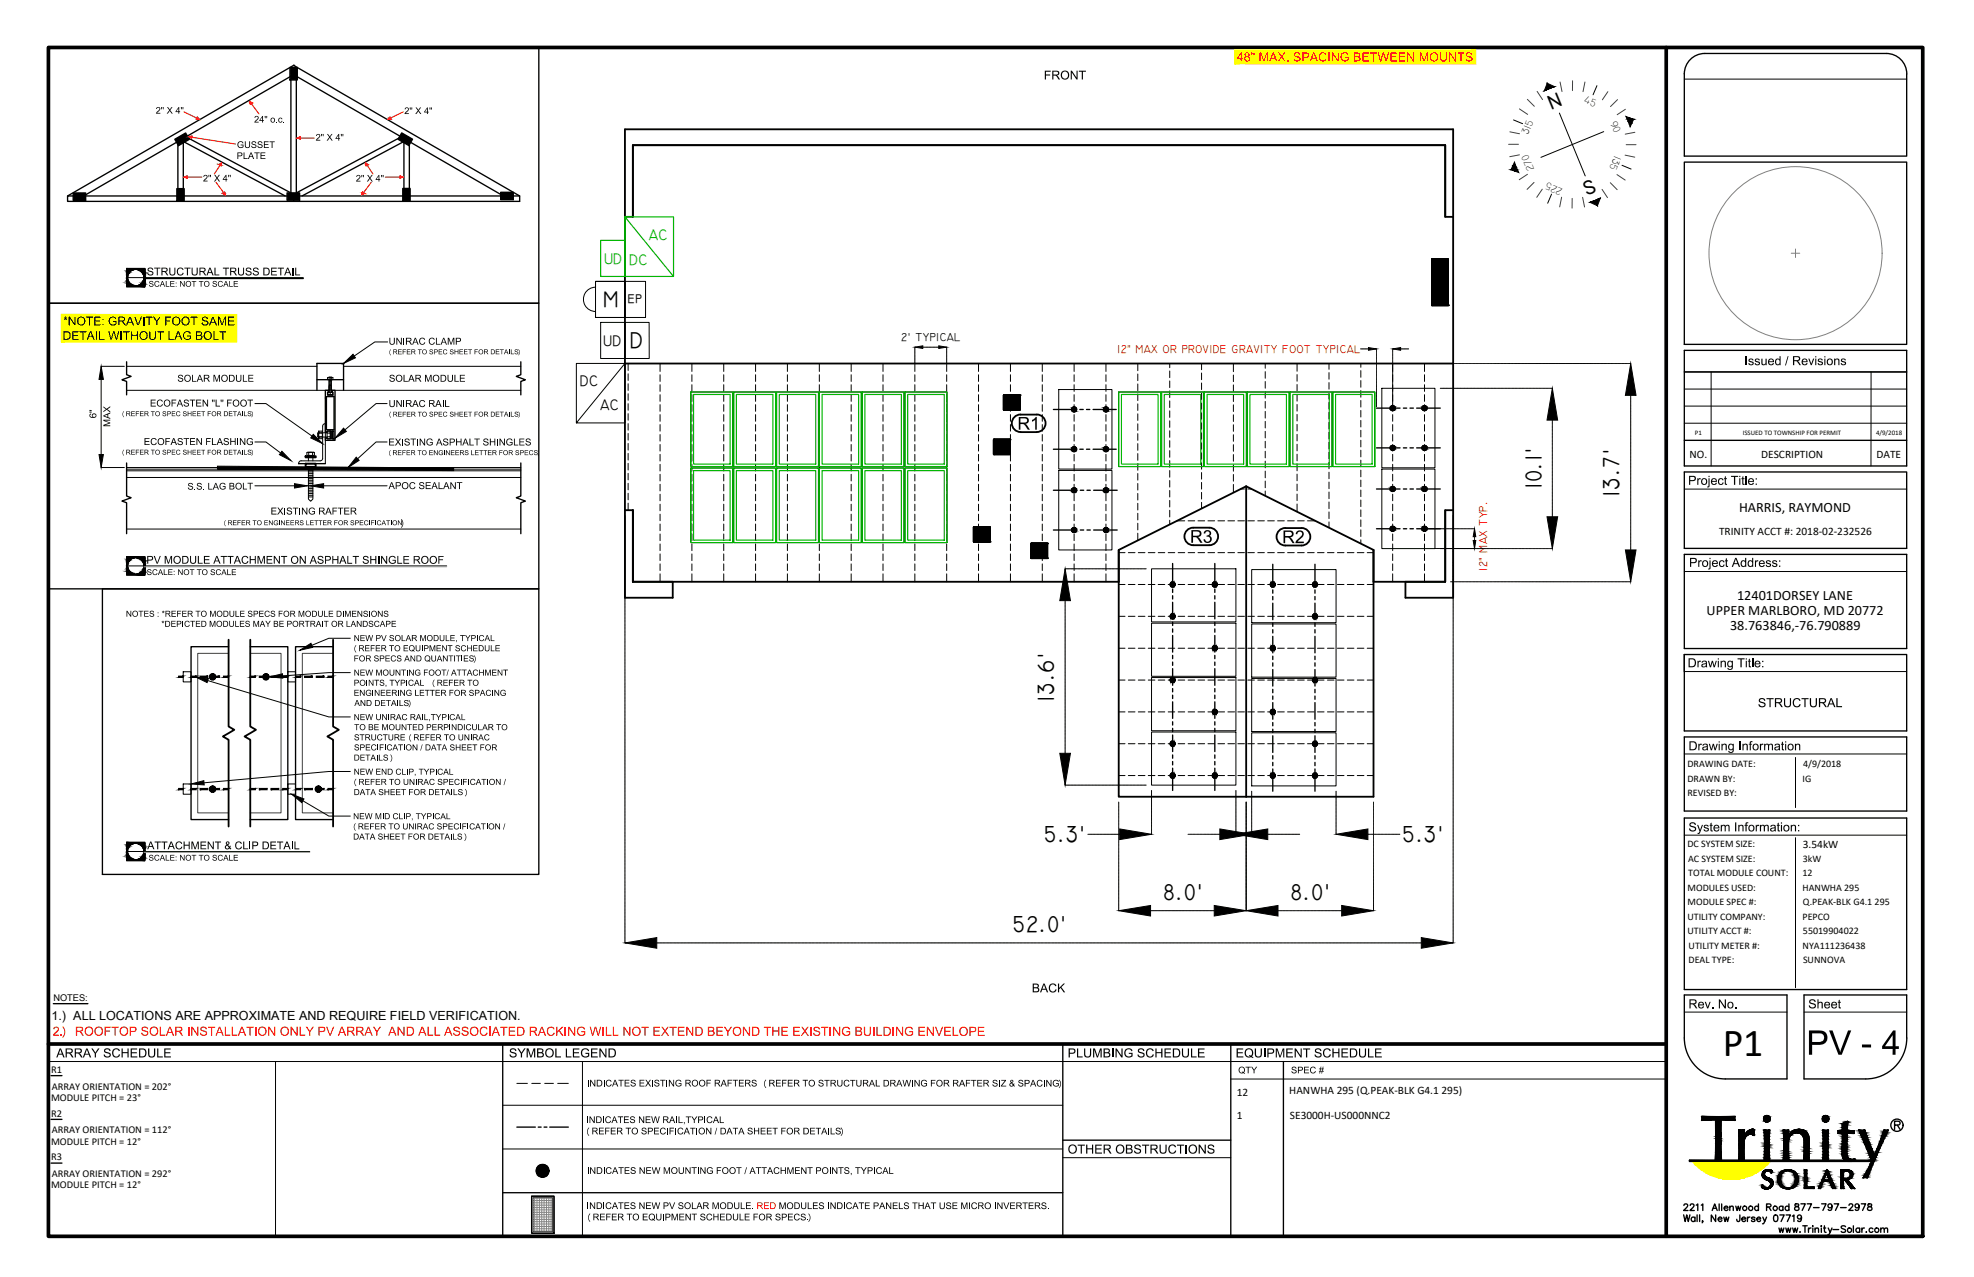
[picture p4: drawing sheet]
<svg xmlns="http://www.w3.org/2000/svg" width="432mm" height="279mm" viewBox="0 0 432 279" stroke-linecap="round" stroke-linejoin="round" font-family="sans-serif">
<defs><g id="words">
<text font-size="8.7" x="376.8" y="231">P1</text>
<text font-size="5.2" x="289" y="234.1">38.763846,-76.790889</text>
<g font-size="5.1">
<text x="337.2" y="107" transform="rotate(-90 337.2 107)">10.1'</text>
<text x="354.2" y="108.6" transform="rotate(-90 354.2 108.6)">13.7'</text>
<text x="230.5" y="153.5" transform="rotate(-90 230.5 153.5)">13.6'</text>
<text x="228.4" y="184.3">5.3'</text>
<text x="306.8" y="184.3">5.3'</text>
<text x="254.4" y="196.9">8.0'</text>
<text x="282.3" y="196.9">8.0'</text>
<text x="221.6" y="203.9">52.0'</text>
</g>
<g font-size="5">
<text x="131.9" y="67.2">M</text>
<text x="137.8" y="76.2">D</text>
</g>
<g font-size="4.6">
<text x="339.4" y="24.1" transform="rotate(-22 339.4 24.1)">N</text>
<text x="347.1" y="42.8" transform="rotate(-22 347.1 42.8)">S</text>
</g>
<g font-size="3.4" fill="#00b800">
<text x="141.9" y="52.5">AC</text>
<text x="132.1" y="57.7">UD</text>
<text x="137.7" y="57.9">DC</text>
</g>
<g font-size="3.4">
<text x="137.3" y="66.4">ep</text>
<text x="132" y="75.7">UD</text>
<text x="126.9" y="84.4">DC</text>
<text x="131.3" y="89.6">AC</text>
</g>
<g font-size="3.1">
<text x="380.4" y="111.9">HARRIS, RAYMOND</text>
<text x="380" y="131.3">12401DORSEY LANE</text>
<text x="373.3" y="134.6">UPPER MARLBORO, MD 20772</text>
<text x="378.4" y="137.9">38.763846,-76.790889</text>
</g>
<text font-size="2.8" x="11.3" y="223.2">1.) ALL LOCATIONS ARE APPROXIMATE AND REQUIRE FIELD VERIFICATION.</text>
<g font-size="2.5">
<text x="197.1" y="74.6">2' TYPICAL</text>
<text x="369.6" y="100.2">NO.</text>
<text x="385.2" y="100.2">DESCRIPTION</text>
<text x="410.5" y="100.2">DATE</text>
<text x="376" y="117">TRINITY ACCT #: 2018-02-232526</text>
<text x="394.4" y="185.5">3.54kW</text>
<text x="270.5" y="239.7">12</text>
<text x="282" y="239.3">HANWHA 295 (Q.PEAK-BLK G4.1 295)</text>
<text x="270.5" y="244.9">1</text>
<text x="282.2" y="244.8">SE3000H-US000NNC2</text>
</g>
<g font-size="2.5" fill="#f00">
<text x="244.4" y="77.2">12&quot; MAX OR PROVIDE GRAVITY FOOT TYPICAL</text>
<text x="325.3" y="124.9" transform="rotate(-90 325.3 124.9)">12&quot; MAX TYP.</text>
</g>
<g font-size="2.3">
<text x="346.5" y="22.4" transform="rotate(23 346.5 22.4)">45</text>
<text x="334.2" y="29.6" transform="rotate(-67 334.2 29.6)">315</text>
<text x="352.2" y="26.8" transform="rotate(68 352.2 26.8)">90</text>
<text x="353.3" y="33.9" transform="rotate(113 353.3 33.9)">135</text>
<text x="335.6" y="37" transform="rotate(-112 335.6 37)">270</text>
<text x="341.9" y="41.3" transform="rotate(-157 341.9 41.3)">225</text>
<text x="11.2" y="234.7">R1</text>
<text x="11.3" y="238.4">ARRAY ORIENTATION = 202°</text>
<text x="11.2" y="240.9">MODULE PITCH = 23°</text>
<text x="11.2" y="244.3">R2</text>
<text x="11.2" y="250.4">MODULE PITCH = 12°</text>
<text x="11.3" y="248">ARRAY ORIENTATION = 112°</text>
<text x="11.2" y="253.9">R3</text>
<text x="11.3" y="257.6">ARRAY ORIENTATION = 292°</text>
<text x="11.2" y="260">MODULE PITCH = 12°</text>
</g>
<g font-size="2.2">
<text x="369.1" y="167.9">DRAWING DATE:</text>
<text x="394.4" y="167.8">4/9/2018</text>
<text x="369.1" y="171">DRAWN BY:</text>
<text x="394.3" y="171">IG</text>
<text x="369.1" y="174.2">REVISED BY:</text>
<text x="369.1" y="185.4">DC SYSTEM SIZE:</text>
<text x="369.3" y="188.6">AC SYSTEM SIZE:</text>
<text x="369.3" y="191.7">TOTAL MODULE COUNT:</text>
<text x="394.3" y="191.7">12</text>
<text x="394.4" y="188.6">3kW</text>
<text x="369.1" y="194.9">MODULES USED:</text>
<text x="394.3" y="194.9">HANWHA 295</text>
<text x="394.4" y="198">Q.PEAK-BLK G4.1 295</text>
<text x="369.1" y="198.1">MODULE SPEC #:</text>
<text x="369.1" y="201.2">UTILITY COMPANY:</text>
<text x="394.3" y="201.2">PEPCO</text>
<text x="369.1" y="204.4">UTILITY ACCT #:</text>
<text x="369.4" y="207.6">UTILITY METER #:</text>
<text x="394.3" y="207.6">NYA111236438</text>
<text x="394.4" y="204.4">55019904022</text>
<text x="369.4" y="210.7">DEAL TYPE:</text>
<text x="394.4" y="210.7">SUNNOVA</text>
</g>
<text font-size="2" x="11.7" y="219">NOTES:</text>
<g font-size="1.5">
<text x="370.7" y="95.3">P1</text>
<text x="381.2" y="95.3">ISSUED TO TOWNSHIP FOR PERMIT</text>
<text x="410.4" y="95.2">4/9/2018</text>
</g>
</g></defs>
<!-- layer: NORTH ARROW -->
<g fill="#000" stroke="#000" stroke-width=".22">
<path d="M337.8 19.8l.6-.2zM338.9 19.4l1.1-.5zM330.5 37.1l1.2-.5 .2 .6zM331.3 35.5l.2 .6-.6 .2zM355.6 25.5l.9 .3-.6 .2zM356.2 26.6l1.1-.5-.3 .8zM347.8 44.3l.6-.2zM349.5 43.6l.6-.3z"/>
<path d="M338.9 19.4l1.1-.5zM339.5 19.1l.6-.1z"/>
<path d="M337.8 19.8l1.1-.4zM337.8 19.8l.6-.2z"/>
<path d="M338.4 18.2l.5 1.2 1.1-.5zM338.4 18.2l.5 1.2-1.1 .4z"/>
<path d="M330.5 37.1l.9 .3 .5-.2zM331.4 37.4l.5-.2 .3 .6z"/>
<path d="M330.9 36.3l.8 .3-.2-.5zM330.9 36.3l.8 .3-1.2 .5z"/>
<path d="M356.2 26.6l.2 .6 .6-.3zM356.4 27.2l.6-.3-.4 .9z"/>
<path d="M355.9 26l1.4 .1-.8-.3zM355.9 26l1.4 .1-1.1 .5z"/>
<path d="M347.9 44.3l1-.4 .5 1.1zM348.9 43.9l.5 1.1 .6-1.6z"/>
<path d="M347.8 44.3l1.1-.4zM347.8 44.3l1.1-.4z"/>
<path d="M349.5 43.6l.5-.2zM348.9 43.9l1.1-.5z"/>
</g>
<path d="M349.3 18.7l-.8 2M331.1 26.2l2 .9M341.1 24.7l5.7 13.8M350.8 28.8l-13.7 5.6M354.8 36.2l2 .8M339.4 42.5l-.9 2" fill="none" stroke="#000" stroke-width=".22"/>
<g fill="none" stroke="#404040" stroke-width=".22">
<path d="M336.2 20l1.2 1.8M341.3 17.9l.4 2.1M344 17.7v2.1M346.7 17.9l-.4 2.2M330 31.6h2.2M330.3 28.8l2.1 .5M332.4 23.8l1.8 1.2M332.4 33.9l-2.2 .4M334.1 21.7l1.5 1.6M334.1 38.1l-1.8 1.2M335.6 39.9l-1.6 1.5M351.7 20.1l-1.2 1.7"/>
<path d="M352.2 40l1.5 1.5M353.7 38.2l1.8 1.2M353.8 21.8l-1.5 1.5M355.5 33.9l2.1 .5M355.5 23.9l-1.8 1.2M355.7 31.7h2.2M357.6 28.9l-2.1 .5M337.4 41.4l-1.2 1.8M341.6 43.2l-.4 2.1M343.9 43.4v2.1M346.2 43.2l.4 2.1M350.4 41.4l1.2 1.8"/>
</g>
<!-- layer: 0 -->
<g fill="none" stroke="#000" stroke-width=".3">
<path d="M63.4 14.7h1.6v2.8h-1.6zM63.6 17.5v25.4M63.7 16.6l-45 26M64.2 14.3h.1M64.2 14.3l-49.4 28.6M64.2 14.3l49.5 28.6M64.7 16.6l44.8 25.9M64.8 17.5v25.4M38.2 30.5l2.4-1.4 .8 1.4-2.4 1.4zM38.9 31v11.9M40.1 30.3v12.6M40.1 31l22.3 11.9"/>
<path d="M40.7 29.9l22.9 12.3M87.8 29.9l-23 12.3M87.9 29.1l2.3 1.4-.8 1.3-2.3-1.3zM88.4 30.3v12.6M88.4 31l-22.3 11.9M89.5 31v11.9M16 42.9h-1.2v1.2h98.9v-1.2h-95M16 42.2h2.7v1.6h-2.7zM38.7 41.3h1.6v2.7h-1.6zM62.8 42.2h2.7v1.6h-2.7zM64.2 42.9v1.2M88.1 41.2h1.6v2.8h-1.6z"/>
<path d="M109.5 42.1h2.8v1.6h-2.8zM27.7 79.2v2.8l1 .4-2 .7 1 .4v2.9M31.5 60.9h34.8M113.9 79.2v2.8l-1 .4 2 .7-1 .4v2.9M69.3 85.4v-5.9h5.8v5.9M69.3 83.1h5.8M71.4 86.8h1.7v7.2h-1.7zM71.9 85.4h-.7v9.2h.4v-.3h.9v1.7h-.9v-.2h-.4v.5h2.1v-10.9h-.7M71.9 85.4v.4h-.2v.7h1.1v-.7h-.2v-.4M72.7 94.3h.3l-.1 1.7-.2-.1zM27.7 101.3v7.2l1 .4-2 .7 1 .4v6.8M65.3 101.4h5.9"/>
<path d="M113.9 101.3v7.2l-1 .4 2 .7-1 .4v6.8M50 141.5h-8.2v37.8h8.2M54.7 141.5h8.3v37.8h-8.3M72.9 141.5h-8.2v37.8h8.2M11.2 235.3h2.4M110 228.4v42.1M11.2 244.9h2.4M11.2 254.5h2.4"/>
<circle cx="63.6" cy="15.3" r=".03"/>
<circle cx="63.6" cy="17.3" r=".03"/>
<circle cx="63.6" cy="15.8" r=".03"/>
<circle cx="63.6" cy="16.6" r=".03"/>
<circle cx="63.6" cy="15.7" r=".03"/>
<circle cx="63.6" cy="16.9" r=".03"/>
<circle cx="63.6" cy="16" r=".03"/>
<circle cx="63.6" cy="15.5" r=".03"/>
<circle cx="63.6" cy="16.4" r=".03"/>
<circle cx="63.6" cy="16.2" r=".03"/>
<circle cx="63.6" cy="15.1" r=".03"/>
<circle cx="63.6" cy="16.7" r=".03"/>
<circle cx="63.6" cy="17.1" r=".03"/>
<circle cx="63.6" cy="14.9" r=".03"/>
<circle cx="63.8" cy="15.3" r=".03"/>
<circle cx="63.8" cy="16.9" r=".03"/>
<circle cx="63.8" cy="17.3" r=".03"/>
<circle cx="63.8" cy="15.7" r=".03"/>
<circle cx="63.8" cy="15.5" r=".03"/>
<circle cx="63.8" cy="15.8" r=".03"/>
<circle cx="63.8" cy="16.6" r=".03"/>
<circle cx="63.8" cy="16" r=".03"/>
<circle cx="63.8" cy="16.4" r=".03"/>
<circle cx="63.8" cy="16.7" r=".03"/>
<circle cx="63.8" cy="17.1" r=".03"/>
<circle cx="63.8" cy="14.9" r=".03"/>
<circle cx="63.8" cy="16.2" r=".03"/>
<circle cx="63.8" cy="15.1" r=".03"/>
<circle cx="64" cy="15.5" r=".03"/>
<circle cx="64" cy="16.4" r=".03"/>
<circle cx="64" cy="16.2" r=".03"/>
<circle cx="64" cy="15.3" r=".03"/>
<circle cx="64" cy="15.7" r=".03"/>
<circle cx="64" cy="16.9" r=".03"/>
<circle cx="64" cy="17.3" r=".03"/>
<circle cx="64" cy="16" r=".03"/>
<circle cx="64" cy="15.8" r=".03"/>
<circle cx="64" cy="17.1" r=".03"/>
<circle cx="64" cy="14.9" r=".03"/>
<circle cx="64" cy="16.6" r=".03"/>
<circle cx="64" cy="15.1" r=".03"/>
<circle cx="64" cy="16.7" r=".03"/>
<circle cx="64.2" cy="16.2" r=".03"/>
<circle cx="64.2" cy="16.6" r=".03"/>
<circle cx="64.2" cy="15.5" r=".03"/>
<circle cx="64.2" cy="15.8" r=".03"/>
<circle cx="64.2" cy="16" r=".03"/>
<circle cx="64.2" cy="15.3" r=".03"/>
<circle cx="64.2" cy="16.9" r=".03"/>
<circle cx="64.2" cy="14.9" r=".03"/>
<circle cx="64.2" cy="15.1" r=".03"/>
<circle cx="64.2" cy="16.4" r=".03"/>
<circle cx="64.2" cy="17.1" r=".03"/>
<circle cx="64.2" cy="15.7" r=".03"/>
<circle cx="64.2" cy="17.3" r=".03"/>
<circle cx="64.2" cy="16.7" r=".03"/>
<circle cx="64.3" cy="14.9" r=".03"/>
<circle cx="64.3" cy="16.2" r=".03"/>
<circle cx="64.3" cy="16.6" r=".03"/>
<circle cx="64.3" cy="15.1" r=".03"/>
<circle cx="64.3" cy="15.8" r=".03"/>
<circle cx="64.3" cy="16.4" r=".03"/>
<circle cx="64.3" cy="17.1" r=".03"/>
<circle cx="64.3" cy="16.9" r=".03"/>
<circle cx="64.3" cy="17.3" r=".03"/>
<circle cx="64.3" cy="15.5" r=".03"/>
<circle cx="64.3" cy="16" r=".03"/>
<circle cx="64.3" cy="15.3" r=".03"/>
<circle cx="64.3" cy="16.7" r=".03"/>
<circle cx="64.3" cy="15.7" r=".03"/>
<circle cx="64.5" cy="16.2" r=".03"/>
<circle cx="64.5" cy="15.5" r=".03"/>
<circle cx="64.5" cy="14.9" r=".03"/>
<circle cx="64.5" cy="16.6" r=".03"/>
<circle cx="64.5" cy="15.8" r=".03"/>
<circle cx="64.5" cy="16.4" r=".03"/>
<circle cx="64.5" cy="15.1" r=".03"/>
<circle cx="64.5" cy="16.7" r=".03"/>
<circle cx="64.5" cy="17.1" r=".03"/>
<circle cx="64.5" cy="16" r=".03"/>
<circle cx="64.5" cy="15.3" r=".03"/>
<circle cx="64.5" cy="15.7" r=".03"/>
<circle cx="64.5" cy="16.9" r=".03"/>
<circle cx="64.5" cy="17.3" r=".03"/>
<circle cx="64.7" cy="14.9" r=".03"/>
<circle cx="64.7" cy="16.2" r=".03"/>
<circle cx="64.7" cy="16.6" r=".03"/>
<circle cx="64.7" cy="15.5" r=".03"/>
<circle cx="64.7" cy="16.4" r=".03"/>
<circle cx="64.7" cy="16" r=".03"/>
<circle cx="64.7" cy="15.3" r=".03"/>
<circle cx="64.7" cy="15.1" r=".03"/>
<circle cx="64.7" cy="15.8" r=".03"/>
<circle cx="64.7" cy="15.7" r=".03"/>
<circle cx="64.7" cy="16.9" r=".03"/>
<circle cx="64.7" cy="17.3" r=".03"/>
<circle cx="64.7" cy="16.7" r=".03"/>
<circle cx="64.7" cy="17.1" r=".03"/>
<circle cx="64.9" cy="16.9" r=".03"/>
<circle cx="64.9" cy="17.3" r=".03"/>
<circle cx="64.9" cy="16.2" r=".03"/>
<circle cx="64.9" cy="14.9" r=".03"/>
<circle cx="64.9" cy="16.6" r=".03"/>
<circle cx="64.9" cy="15.5" r=".03"/>
<circle cx="64.9" cy="15.8" r=".03"/>
<circle cx="64.9" cy="16.4" r=".03"/>
<circle cx="64.9" cy="15.3" r=".03"/>
<circle cx="64.9" cy="15.7" r=".03"/>
<circle cx="64.9" cy="15.1" r=".03"/>
<circle cx="64.9" cy="16" r=".03"/>
<circle cx="64.9" cy="16.7" r=".03"/>
<circle cx="64.9" cy="17.1" r=".03"/>
<circle cx="38.5" cy="30.5" r=".03"/>
<circle cx="38.6" cy="30.7" r=".03"/>
<circle cx="38.7" cy="30.4" r=".03"/>
<circle cx="38.7" cy="30.8" r=".03"/>
<circle cx="38.8" cy="30.6" r=".03"/>
<circle cx="38.8" cy="31" r=".03"/>
<circle cx="38.8" cy="30.3" r=".03"/>
<circle cx="38.8" cy="30.7" r=".03"/>
<circle cx="38.9" cy="31.1" r=".03"/>
<circle cx="38.9" cy="30.5" r=".03"/>
<circle cx="38.9" cy="30.9" r=".03"/>
<circle cx="38.9" cy="31.3" r=".03"/>
<circle cx="39" cy="30.3" r=".03"/>
<circle cx="39" cy="30.6" r=".03"/>
<circle cx="39" cy="31" r=".03"/>
<circle cx="39" cy="31.4" r=".03"/>
<circle cx="39.1" cy="30.8" r=".03"/>
<circle cx="39.1" cy="30.4" r=".03"/>
<circle cx="39.1" cy="31.2" r=".03"/>
<circle cx="39.1" cy="31.6" r=".03"/>
<circle cx="39.1" cy="30.1" r=".03"/>
<circle cx="39.2" cy="30.5" r=".03"/>
<circle cx="39.2" cy="30.9" r=".03"/>
<circle cx="39.2" cy="31.3" r=".03"/>
<circle cx="39.2" cy="30.3" r=".03"/>
<circle cx="39.2" cy="30.7" r=".03"/>
<circle cx="39.3" cy="31.1" r=".03"/>
<circle cx="39.3" cy="31.5" r=".03"/>
<circle cx="39.3" cy="30.1" r=".03"/>
<circle cx="39.3" cy="30.5" r=".03"/>
<circle cx="39.3" cy="30.8" r=".03"/>
<circle cx="39.3" cy="31.2" r=".03"/>
<circle cx="39.4" cy="30.2" r=".03"/>
<circle cx="39.4" cy="30.6" r=".03"/>
<circle cx="39.4" cy="31" r=".03"/>
<circle cx="39.4" cy="30" r=".03"/>
<circle cx="39.4" cy="31.4" r=".03"/>
<circle cx="39.5" cy="30.4" r=".03"/>
<circle cx="39.5" cy="30.8" r=".03"/>
<circle cx="39.5" cy="31.1" r=".03"/>
<circle cx="39.5" cy="30.1" r=".03"/>
<circle cx="39.5" cy="30.5" r=".03"/>
<circle cx="39.6" cy="30.9" r=".03"/>
<circle cx="39.6" cy="31.3" r=".03"/>
<circle cx="39.6" cy="29.9" r=".03"/>
<circle cx="39.6" cy="30.3" r=".03"/>
<circle cx="39.6" cy="30.7" r=".03"/>
<circle cx="39.6" cy="31.1" r=".03"/>
<circle cx="39.7" cy="30" r=".03"/>
<circle cx="39.7" cy="30.4" r=".03"/>
<circle cx="39.7" cy="30.8" r=".03"/>
<circle cx="39.7" cy="31.2" r=".03"/>
<circle cx="39.7" cy="29.8" r=".03"/>
<circle cx="39.8" cy="30.2" r=".03"/>
<circle cx="39.8" cy="30.6" r=".03"/>
<circle cx="39.8" cy="31" r=".03"/>
<circle cx="39.8" cy="29.9" r=".03"/>
<circle cx="39.9" cy="30.3" r=".03"/>
<circle cx="39.9" cy="30.7" r=".03"/>
<circle cx="39.9" cy="31.1" r=".03"/>
<circle cx="39.9" cy="29.7" r=".03"/>
<circle cx="39.9" cy="30.1" r=".03"/>
<circle cx="39.9" cy="30.5" r=".03"/>
<circle cx="40" cy="30.9" r=".03"/>
<circle cx="40" cy="29.8" r=".03"/>
<circle cx="40" cy="30.6" r=".03"/>
<circle cx="40" cy="30.3" r=".03"/>
<circle cx="40" cy="31" r=".03"/>
<circle cx="40.1" cy="29.6" r=".03"/>
<circle cx="40.1" cy="30" r=".03"/>
<circle cx="40.1" cy="30.8" r=".03"/>
<circle cx="40.1" cy="30.4" r=".03"/>
<circle cx="40.1" cy="29.8" r=".03"/>
<circle cx="40.2" cy="30.1" r=".03"/>
<circle cx="40.2" cy="30.5" r=".03"/>
<circle cx="40.2" cy="29.5" r=".03"/>
<circle cx="40.2" cy="30.9" r=".03"/>
<circle cx="40.2" cy="29.9" r=".03"/>
<circle cx="40.3" cy="30.3" r=".03"/>
<circle cx="40.3" cy="30.7" r=".03"/>
<circle cx="40.3" cy="29.7" r=".03"/>
<circle cx="40.3" cy="30.1" r=".03"/>
<circle cx="40.3" cy="30.5" r=".03"/>
<circle cx="40.4" cy="30.8" r=".03"/>
<circle cx="40.4" cy="29.4" r=".03"/>
<circle cx="40.4" cy="29.8" r=".03"/>
<circle cx="40.4" cy="30.2" r=".03"/>
<circle cx="40.4" cy="30.6" r=".03"/>
<circle cx="40.5" cy="29.6" r=".03"/>
<circle cx="40.5" cy="30" r=".03"/>
<circle cx="40.5" cy="30.4" r=".03"/>
<circle cx="40.5" cy="30.8" r=".03"/>
<circle cx="40.5" cy="29.3" r=".03"/>
<circle cx="40.6" cy="29.7" r=".03"/>
<circle cx="40.6" cy="30.1" r=".03"/>
<circle cx="40.6" cy="30.5" r=".03"/>
<circle cx="40.6" cy="29.5" r=".03"/>
<circle cx="40.6" cy="29.9" r=".03"/>
<circle cx="40.7" cy="30.3" r=".03"/>
<circle cx="40.7" cy="30.7" r=".03"/>
<circle cx="40.7" cy="29.6" r=".03"/>
<circle cx="40.7" cy="30" r=".03"/>
<circle cx="40.7" cy="30.4" r=".03"/>
<circle cx="40.8" cy="29.8" r=".03"/>
<circle cx="40.8" cy="30.2" r=".03"/>
<circle cx="40.8" cy="30.6" r=".03"/>
<circle cx="40.9" cy="29.9" r=".03"/>
<circle cx="40.9" cy="30.3" r=".03"/>
<circle cx="41" cy="30.1" r=".03"/>
<circle cx="41" cy="30.5" r=".03"/>
<circle cx="41.1" cy="30.3" r=".03"/>
<circle cx="41.1" cy="30.4" r=".03"/>
<circle cx="87.4" cy="30.4" r=".03"/>
<circle cx="87.4" cy="30.2" r=".03"/>
<circle cx="87.5" cy="30.1" r=".03"/>
<circle cx="87.5" cy="30.5" r=".03"/>
<circle cx="87.6" cy="30.3" r=".03"/>
<circle cx="87.6" cy="29.9" r=".03"/>
<circle cx="87.7" cy="30.6" r=".03"/>
<circle cx="87.7" cy="30.2" r=".03"/>
<circle cx="87.7" cy="29.8" r=".03"/>
<circle cx="87.8" cy="30.4" r=".03"/>
<circle cx="87.8" cy="30" r=".03"/>
<circle cx="87.8" cy="29.6" r=".03"/>
<circle cx="87.8" cy="30.7" r=".03"/>
<circle cx="87.8" cy="30.3" r=".03"/>
<circle cx="87.9" cy="29.9" r=".03"/>
<circle cx="87.9" cy="29.5" r=".03"/>
<circle cx="87.9" cy="30.5" r=".03"/>
<circle cx="87.9" cy="30.1" r=".03"/>
<circle cx="87.9" cy="29.7" r=".03"/>
<circle cx="88" cy="29.3" r=".03"/>
<circle cx="88" cy="30.7" r=".03"/>
<circle cx="88" cy="30" r=".03"/>
<circle cx="88" cy="30.4" r=".03"/>
<circle cx="88" cy="29.6" r=".03"/>
<circle cx="88.1" cy="30.6" r=".03"/>
<circle cx="88.1" cy="29.8" r=".03"/>
<circle cx="88.1" cy="30.2" r=".03"/>
<circle cx="88.1" cy="29.4" r=".03"/>
<circle cx="88.1" cy="30.8" r=".03"/>
<circle cx="88.2" cy="30.4" r=".03"/>
<circle cx="88.2" cy="30.1" r=".03"/>
<circle cx="88.2" cy="29.7" r=".03"/>
<circle cx="88.2" cy="30.7" r=".03"/>
<circle cx="88.2" cy="30.3" r=".03"/>
<circle cx="88.3" cy="29.9" r=".03"/>
<circle cx="88.3" cy="30.9" r=".03"/>
<circle cx="88.3" cy="29.5" r=".03"/>
<circle cx="88.3" cy="30.5" r=".03"/>
<circle cx="88.3" cy="30.1" r=".03"/>
<circle cx="88.3" cy="29.7" r=".03"/>
<circle cx="88.4" cy="30.4" r=".03"/>
<circle cx="88.4" cy="30.8" r=".03"/>
<circle cx="88.4" cy="30" r=".03"/>
<circle cx="88.4" cy="29.6" r=".03"/>
<circle cx="88.5" cy="31" r=".03"/>
<circle cx="88.5" cy="30.2" r=".03"/>
<circle cx="88.5" cy="30.6" r=".03"/>
<circle cx="88.5" cy="29.8" r=".03"/>
<circle cx="88.5" cy="30.9" r=".03"/>
<circle cx="88.6" cy="30.5" r=".03"/>
<circle cx="88.6" cy="29.7" r=".03"/>
<circle cx="88.6" cy="30.1" r=".03"/>
<circle cx="88.6" cy="31.1" r=".03"/>
<circle cx="88.6" cy="30.7" r=".03"/>
<circle cx="88.6" cy="30.3" r=".03"/>
<circle cx="88.7" cy="29.9" r=".03"/>
<circle cx="88.7" cy="30.9" r=".03"/>
<circle cx="88.7" cy="30.6" r=".03"/>
<circle cx="88.7" cy="30.2" r=".03"/>
<circle cx="88.7" cy="29.8" r=".03"/>
<circle cx="88.8" cy="31.2" r=".03"/>
<circle cx="88.8" cy="30.8" r=".03"/>
<circle cx="88.8" cy="30.4" r=".03"/>
<circle cx="88.8" cy="30" r=".03"/>
<circle cx="88.9" cy="31" r=".03"/>
<circle cx="88.9" cy="30.7" r=".03"/>
<circle cx="88.9" cy="30.3" r=".03"/>
<circle cx="88.9" cy="29.9" r=".03"/>
<circle cx="88.9" cy="31.3" r=".03"/>
<circle cx="88.9" cy="30.9" r=".03"/>
<circle cx="89" cy="30.5" r=".03"/>
<circle cx="89" cy="30.1" r=".03"/>
<circle cx="89" cy="31.1" r=".03"/>
<circle cx="89" cy="30.7" r=".03"/>
<circle cx="89" cy="30.4" r=".03"/>
<circle cx="89.1" cy="30" r=".03"/>
<circle cx="89.1" cy="31.4" r=".03"/>
<circle cx="89.1" cy="31" r=".03"/>
<circle cx="89.1" cy="30.6" r=".03"/>
<circle cx="89.1" cy="30.2" r=".03"/>
<circle cx="89.2" cy="31.2" r=".03"/>
<circle cx="89.2" cy="30.8" r=".03"/>
<circle cx="89.2" cy="30.4" r=".03"/>
<circle cx="89.2" cy="30.1" r=".03"/>
<circle cx="89.2" cy="31.1" r=".03"/>
<circle cx="89.2" cy="31.5" r=".03"/>
<circle cx="89.3" cy="30.7" r=".03"/>
<circle cx="89.3" cy="30.3" r=".03"/>
<circle cx="89.3" cy="31.3" r=".03"/>
<circle cx="89.3" cy="30.9" r=".03"/>
<circle cx="89.3" cy="30.5" r=".03"/>
<circle cx="89.4" cy="30.1" r=".03"/>
<circle cx="89.4" cy="31.6" r=".03"/>
<circle cx="89.4" cy="31.2" r=".03"/>
<circle cx="89.4" cy="30.8" r=".03"/>
<circle cx="89.4" cy="30.4" r=".03"/>
<circle cx="89.5" cy="31.4" r=".03"/>
<circle cx="89.5" cy="31" r=".03"/>
<circle cx="89.5" cy="30.6" r=".03"/>
<circle cx="89.5" cy="30.2" r=".03"/>
<circle cx="89.6" cy="31.2" r=".03"/>
<circle cx="89.6" cy="30.9" r=".03"/>
<circle cx="89.6" cy="30.5" r=".03"/>
<circle cx="89.6" cy="31.1" r=".03"/>
<circle cx="89.7" cy="30.7" r=".03"/>
<circle cx="89.7" cy="30.3" r=".03"/>
<circle cx="89.7" cy="30.9" r=".03"/>
<circle cx="89.7" cy="30.6" r=".03"/>
<circle cx="89.8" cy="30.8" r=".03"/>
<circle cx="89.8" cy="30.4" r=".03"/>
<circle cx="89.9" cy="30.7" r=".03"/>
<circle cx="90" cy="30.5" r=".03"/>
<circle cx="16.2" cy="42.7" r=".03"/>
<circle cx="16.2" cy="42.9" r=".03"/>
<circle cx="16.2" cy="43.6" r=".03"/>
<circle cx="16.2" cy="43.4" r=".03"/>
<circle cx="16.2" cy="42.4" r=".03"/>
<circle cx="16.2" cy="42.5" r=".03"/>
<circle cx="16.2" cy="43.1" r=".03"/>
<circle cx="16.2" cy="43.2" r=".03"/>
<circle cx="16.4" cy="42.5" r=".03"/>
<circle cx="16.4" cy="42.7" r=".03"/>
<circle cx="16.4" cy="42.4" r=".03"/>
<circle cx="16.4" cy="43.1" r=".03"/>
<circle cx="16.4" cy="43.2" r=".03"/>
<circle cx="16.4" cy="43.4" r=".03"/>
<circle cx="16.4" cy="42.9" r=".03"/>
<circle cx="16.4" cy="43.6" r=".03"/>
<circle cx="16.6" cy="42.4" r=".03"/>
<circle cx="16.6" cy="42.5" r=".03"/>
<circle cx="16.6" cy="42.7" r=".03"/>
<circle cx="16.6" cy="43.1" r=".03"/>
<circle cx="16.6" cy="43.6" r=".03"/>
<circle cx="16.6" cy="43.4" r=".03"/>
<circle cx="16.6" cy="42.9" r=".03"/>
<circle cx="16.6" cy="43.2" r=".03"/>
<circle cx="16.8" cy="42.7" r=".03"/>
<circle cx="16.8" cy="42.4" r=".03"/>
<circle cx="16.8" cy="42.9" r=".03"/>
<circle cx="16.8" cy="43.1" r=".03"/>
<circle cx="16.8" cy="43.2" r=".03"/>
<circle cx="16.8" cy="42.5" r=".03"/>
<circle cx="16.8" cy="43.6" r=".03"/>
<circle cx="16.8" cy="43.4" r=".03"/>
<circle cx="16.9" cy="42.7" r=".03"/>
<circle cx="16.9" cy="43.6" r=".03"/>
<circle cx="16.9" cy="42.9" r=".03"/>
<circle cx="16.9" cy="43.1" r=".03"/>
<circle cx="16.9" cy="43.2" r=".03"/>
<circle cx="16.9" cy="43.4" r=".03"/>
<circle cx="16.9" cy="42.4" r=".03"/>
<circle cx="16.9" cy="42.5" r=".03"/>
<circle cx="17.1" cy="42.4" r=".03"/>
<circle cx="17.1" cy="43.1" r=".03"/>
<circle cx="17.1" cy="43.4" r=".03"/>
<circle cx="17.1" cy="42.5" r=".03"/>
<circle cx="17.1" cy="42.7" r=".03"/>
<circle cx="17.1" cy="43.2" r=".03"/>
<circle cx="17.1" cy="42.9" r=".03"/>
<circle cx="17.1" cy="43.6" r=".03"/>
<circle cx="17.3" cy="42.4" r=".03"/>
<circle cx="17.3" cy="42.5" r=".03"/>
<circle cx="17.3" cy="42.7" r=".03"/>
<circle cx="17.3" cy="42.9" r=".03"/>
<circle cx="17.3" cy="43.2" r=".03"/>
<circle cx="17.3" cy="43.6" r=".03"/>
<circle cx="17.3" cy="43.4" r=".03"/>
<circle cx="17.3" cy="43.1" r=".03"/>
<circle cx="17.5" cy="42.5" r=".03"/>
<circle cx="17.5" cy="43.4" r=".03"/>
<circle cx="17.5" cy="42.4" r=".03"/>
<circle cx="17.5" cy="42.7" r=".03"/>
<circle cx="17.5" cy="42.9" r=".03"/>
<circle cx="17.5" cy="43.1" r=".03"/>
<circle cx="17.5" cy="43.2" r=".03"/>
<circle cx="17.5" cy="43.6" r=".03"/>
<circle cx="17.6" cy="43.6" r=".03"/>
<circle cx="17.6" cy="42.7" r=".03"/>
<circle cx="17.6" cy="43.1" r=".03"/>
<circle cx="17.6" cy="42.9" r=".03"/>
<circle cx="17.6" cy="43.4" r=".03"/>
<circle cx="17.6" cy="42.5" r=".03"/>
<circle cx="17.6" cy="43.2" r=".03"/>
<circle cx="17.6" cy="42.4" r=".03"/>
<circle cx="17.8" cy="42.5" r=".03"/>
<circle cx="17.8" cy="42.7" r=".03"/>
<circle cx="17.8" cy="43.1" r=".03"/>
<circle cx="17.8" cy="42.4" r=".03"/>
<circle cx="17.8" cy="42.9" r=".03"/>
<circle cx="17.8" cy="43.6" r=".03"/>
<circle cx="17.8" cy="43.4" r=".03"/>
<circle cx="17.8" cy="43.2" r=".03"/>
<circle cx="18" cy="42.7" r=".03"/>
<circle cx="18" cy="42.9" r=".03"/>
<circle cx="18" cy="42.4" r=".03"/>
<circle cx="18" cy="42.5" r=".03"/>
<circle cx="18" cy="43.1" r=".03"/>
<circle cx="18" cy="43.2" r=".03"/>
<circle cx="18" cy="43.6" r=".03"/>
<circle cx="18" cy="43.4" r=".03"/>
<circle cx="18.2" cy="42.7" r=".03"/>
<circle cx="18.2" cy="43.1" r=".03"/>
<circle cx="18.2" cy="42.4" r=".03"/>
<circle cx="18.2" cy="43.2" r=".03"/>
<circle cx="18.2" cy="43.4" r=".03"/>
<circle cx="18.2" cy="42.5" r=".03"/>
<circle cx="18.2" cy="42.9" r=".03"/>
<circle cx="18.2" cy="43.6" r=".03"/>
<circle cx="18.4" cy="43.6" r=".03"/>
<circle cx="18.4" cy="42.4" r=".03"/>
<circle cx="18.4" cy="42.5" r=".03"/>
<circle cx="18.4" cy="42.7" r=".03"/>
<circle cx="18.4" cy="42.9" r=".03"/>
<circle cx="18.4" cy="43.4" r=".03"/>
<circle cx="18.4" cy="43.1" r=".03"/>
<circle cx="18.4" cy="43.2" r=".03"/>
<circle cx="18.6" cy="42.4" r=".03"/>
<circle cx="18.6" cy="42.5" r=".03"/>
<circle cx="18.6" cy="42.9" r=".03"/>
<circle cx="18.6" cy="43.1" r=".03"/>
<circle cx="18.6" cy="43.2" r=".03"/>
<circle cx="18.6" cy="43.6" r=".03"/>
<circle cx="18.6" cy="42.7" r=".03"/>
<circle cx="18.6" cy="43.4" r=".03"/>
<circle cx="38.9" cy="43.4" r=".03"/>
<circle cx="38.9" cy="43.8" r=".03"/>
<circle cx="38.9" cy="42" r=".03"/>
<circle cx="38.9" cy="42.2" r=".03"/>
<circle cx="38.9" cy="41.6" r=".03"/>
<circle cx="38.9" cy="42.9" r=".03"/>
<circle cx="38.9" cy="43.1" r=".03"/>
<circle cx="38.9" cy="42.5" r=".03"/>
<circle cx="38.9" cy="42.7" r=".03"/>
<circle cx="38.9" cy="42.4" r=".03"/>
<circle cx="38.9" cy="43.6" r=".03"/>
<circle cx="38.9" cy="41.4" r=".03"/>
<circle cx="38.9" cy="41.8" r=".03"/>
<circle cx="38.9" cy="43.2" r=".03"/>
<circle cx="39.1" cy="43.1" r=".03"/>
<circle cx="39.1" cy="42" r=".03"/>
<circle cx="39.1" cy="42.5" r=".03"/>
<circle cx="39.1" cy="42.7" r=".03"/>
<circle cx="39.1" cy="42.9" r=".03"/>
<circle cx="39.1" cy="43.2" r=".03"/>
<circle cx="39.1" cy="43.8" r=".03"/>
<circle cx="39.1" cy="41.8" r=".03"/>
<circle cx="39.1" cy="43.4" r=".03"/>
<circle cx="39.1" cy="43.6" r=".03"/>
<circle cx="39.1" cy="41.6" r=".03"/>
<circle cx="39.1" cy="42.2" r=".03"/>
<circle cx="39.1" cy="41.4" r=".03"/>
<circle cx="39.1" cy="42.4" r=".03"/>
<circle cx="39.2" cy="42.7" r=".03"/>
<circle cx="39.2" cy="42.9" r=".03"/>
<circle cx="39.2" cy="43.1" r=".03"/>
<circle cx="39.2" cy="43.2" r=".03"/>
<circle cx="39.2" cy="42" r=".03"/>
<circle cx="39.2" cy="41.6" r=".03"/>
<circle cx="39.2" cy="42.2" r=".03"/>
<circle cx="39.2" cy="43.4" r=".03"/>
<circle cx="39.2" cy="42.5" r=".03"/>
<circle cx="39.2" cy="41.4" r=".03"/>
<circle cx="39.2" cy="41.8" r=".03"/>
<circle cx="39.2" cy="42.4" r=".03"/>
<circle cx="39.2" cy="43.8" r=".03"/>
<circle cx="39.2" cy="43.6" r=".03"/>
<circle cx="39.4" cy="42.4" r=".03"/>
<circle cx="39.4" cy="42.2" r=".03"/>
<circle cx="39.4" cy="43.8" r=".03"/>
<circle cx="39.4" cy="43.4" r=".03"/>
<circle cx="39.4" cy="42.5" r=".03"/>
<circle cx="39.4" cy="41.8" r=".03"/>
<circle cx="39.4" cy="42.7" r=".03"/>
<circle cx="39.4" cy="43.2" r=".03"/>
<circle cx="39.4" cy="42" r=".03"/>
<circle cx="39.4" cy="43.6" r=".03"/>
<circle cx="39.4" cy="41.4" r=".03"/>
<circle cx="39.4" cy="41.6" r=".03"/>
<circle cx="39.4" cy="42.9" r=".03"/>
<circle cx="39.4" cy="43.1" r=".03"/>
<circle cx="39.6" cy="42.7" r=".03"/>
<circle cx="39.6" cy="43.2" r=".03"/>
<circle cx="39.6" cy="42.2" r=".03"/>
<circle cx="39.6" cy="42.4" r=".03"/>
<circle cx="39.6" cy="42.5" r=".03"/>
<circle cx="39.6" cy="42" r=".03"/>
<circle cx="39.6" cy="41.6" r=".03"/>
<circle cx="39.6" cy="42.9" r=".03"/>
<circle cx="39.6" cy="43.1" r=".03"/>
<circle cx="39.6" cy="43.8" r=".03"/>
<circle cx="39.6" cy="41.4" r=".03"/>
<circle cx="39.6" cy="41.8" r=".03"/>
<circle cx="39.6" cy="43.4" r=".03"/>
<circle cx="39.6" cy="43.6" r=".03"/>
<circle cx="39.8" cy="41.8" r=".03"/>
<circle cx="39.8" cy="43.2" r=".03"/>
<circle cx="39.8" cy="42.7" r=".03"/>
<circle cx="39.8" cy="42.9" r=".03"/>
<circle cx="39.8" cy="43.1" r=".03"/>
<circle cx="39.8" cy="42.2" r=".03"/>
<circle cx="39.8" cy="42.4" r=".03"/>
<circle cx="39.8" cy="43.8" r=".03"/>
<circle cx="39.8" cy="43.4" r=".03"/>
<circle cx="39.8" cy="42.5" r=".03"/>
<circle cx="39.8" cy="41.4" r=".03"/>
<circle cx="39.8" cy="41.6" r=".03"/>
<circle cx="39.8" cy="43.6" r=".03"/>
<circle cx="39.8" cy="42" r=".03"/>
<circle cx="39.9" cy="42.4" r=".03"/>
<circle cx="39.9" cy="42.9" r=".03"/>
<circle cx="39.9" cy="43.2" r=".03"/>
<circle cx="39.9" cy="42.2" r=".03"/>
<circle cx="39.9" cy="43.4" r=".03"/>
<circle cx="39.9" cy="41.4" r=".03"/>
<circle cx="39.9" cy="41.6" r=".03"/>
<circle cx="39.9" cy="41.8" r=".03"/>
<circle cx="39.9" cy="42.7" r=".03"/>
<circle cx="39.9" cy="43.1" r=".03"/>
<circle cx="39.9" cy="43.8" r=".03"/>
<circle cx="39.9" cy="43.6" r=".03"/>
<circle cx="39.9" cy="42.5" r=".03"/>
<circle cx="39.9" cy="42" r=".03"/>
<circle cx="40.1" cy="43.1" r=".03"/>
<circle cx="40.1" cy="42.9" r=".03"/>
<circle cx="40.1" cy="43.2" r=".03"/>
<circle cx="40.1" cy="41.6" r=".03"/>
<circle cx="40.1" cy="42" r=".03"/>
<circle cx="40.1" cy="41.4" r=".03"/>
<circle cx="40.1" cy="41.8" r=".03"/>
<circle cx="40.1" cy="43.6" r=".03"/>
<circle cx="40.1" cy="42.7" r=".03"/>
<circle cx="40.1" cy="42.2" r=".03"/>
<circle cx="40.1" cy="42.5" r=".03"/>
<circle cx="40.1" cy="43.4" r=".03"/>
<circle cx="40.1" cy="42.4" r=".03"/>
<circle cx="40.1" cy="43.8" r=".03"/>
<circle cx="63" cy="42.4" r=".03"/>
<circle cx="63" cy="42.9" r=".03"/>
<circle cx="63" cy="43.2" r=".03"/>
<circle cx="63" cy="43.4" r=".03"/>
<circle cx="63" cy="43.6" r=".03"/>
<circle cx="63" cy="42.5" r=".03"/>
<circle cx="63" cy="42.7" r=".03"/>
<circle cx="63" cy="43.1" r=".03"/>
<circle cx="63.2" cy="42.7" r=".03"/>
<circle cx="63.2" cy="42.5" r=".03"/>
<circle cx="63.2" cy="43.2" r=".03"/>
<circle cx="63.2" cy="43.4" r=".03"/>
<circle cx="63.2" cy="42.4" r=".03"/>
<circle cx="63.2" cy="43.1" r=".03"/>
<circle cx="63.2" cy="43.6" r=".03"/>
<circle cx="63.2" cy="42.9" r=".03"/>
<circle cx="63.4" cy="43.4" r=".03"/>
<circle cx="63.4" cy="42.5" r=".03"/>
<circle cx="63.4" cy="43.6" r=".03"/>
<circle cx="63.4" cy="42.4" r=".03"/>
<circle cx="63.4" cy="43.1" r=".03"/>
<circle cx="63.4" cy="42.7" r=".03"/>
<circle cx="63.4" cy="42.9" r=".03"/>
<circle cx="63.4" cy="43.2" r=".03"/>
<circle cx="63.5" cy="42.5" r=".03"/>
<circle cx="63.5" cy="42.9" r=".03"/>
<circle cx="63.5" cy="42.4" r=".03"/>
<circle cx="63.5" cy="43.1" r=".03"/>
<circle cx="63.5" cy="42.7" r=".03"/>
<circle cx="63.5" cy="43.2" r=".03"/>
<circle cx="63.5" cy="43.4" r=".03"/>
<circle cx="63.5" cy="43.6" r=".03"/>
<circle cx="63.7" cy="43.2" r=".03"/>
<circle cx="63.7" cy="42.4" r=".03"/>
<circle cx="63.7" cy="42.5" r=".03"/>
<circle cx="63.7" cy="42.7" r=".03"/>
<circle cx="63.7" cy="42.9" r=".03"/>
<circle cx="63.7" cy="43.4" r=".03"/>
<circle cx="63.7" cy="43.1" r=".03"/>
<circle cx="63.7" cy="43.6" r=".03"/>
<circle cx="63.9" cy="42.4" r=".03"/>
<circle cx="63.9" cy="42.5" r=".03"/>
<circle cx="63.9" cy="42.7" r=".03"/>
<circle cx="63.9" cy="42.9" r=".03"/>
<circle cx="63.9" cy="43.2" r=".03"/>
<circle cx="63.9" cy="43.1" r=".03"/>
<circle cx="63.9" cy="43.6" r=".03"/>
<circle cx="63.9" cy="43.4" r=".03"/>
<circle cx="64.1" cy="43.1" r=".03"/>
<circle cx="64.1" cy="43.6" r=".03"/>
<circle cx="64.1" cy="42.5" r=".03"/>
<circle cx="64.1" cy="43.4" r=".03"/>
<circle cx="64.1" cy="42.4" r=".03"/>
<circle cx="64.1" cy="42.7" r=".03"/>
<circle cx="64.1" cy="42.9" r=".03"/>
<circle cx="64.1" cy="43.2" r=".03"/>
<circle cx="64.3" cy="43.6" r=".03"/>
<circle cx="64.3" cy="42.4" r=".03"/>
<circle cx="64.3" cy="43.4" r=".03"/>
<circle cx="64.3" cy="42.9" r=".03"/>
<circle cx="64.3" cy="43.1" r=".03"/>
<circle cx="64.3" cy="43.2" r=".03"/>
<circle cx="64.3" cy="42.5" r=".03"/>
<circle cx="64.3" cy="42.7" r=".03"/>
<circle cx="64.4" cy="42.9" r=".03"/>
<circle cx="64.4" cy="42.4" r=".03"/>
<circle cx="64.4" cy="42.5" r=".03"/>
<circle cx="64.4" cy="43.1" r=".03"/>
<circle cx="64.4" cy="43.2" r=".03"/>
<circle cx="64.4" cy="43.4" r=".03"/>
<circle cx="64.4" cy="43.6" r=".03"/>
<circle cx="64.4" cy="42.7" r=".03"/>
<circle cx="64.6" cy="42.4" r=".03"/>
<circle cx="64.6" cy="42.9" r=".03"/>
<circle cx="64.6" cy="43.2" r=".03"/>
<circle cx="64.6" cy="43.1" r=".03"/>
<circle cx="64.6" cy="42.5" r=".03"/>
<circle cx="64.6" cy="42.7" r=".03"/>
<circle cx="64.6" cy="43.6" r=".03"/>
<circle cx="64.6" cy="43.4" r=".03"/>
<circle cx="64.8" cy="43.4" r=".03"/>
<circle cx="64.8" cy="43.6" r=".03"/>
<circle cx="64.8" cy="43.1" r=".03"/>
<circle cx="64.8" cy="42.4" r=".03"/>
<circle cx="64.8" cy="42.7" r=".03"/>
<circle cx="64.8" cy="42.9" r=".03"/>
<circle cx="64.8" cy="43.2" r=".03"/>
<circle cx="64.8" cy="42.5" r=".03"/>
<circle cx="65" cy="42.4" r=".03"/>
<circle cx="65" cy="43.1" r=".03"/>
<circle cx="65" cy="43.6" r=".03"/>
<circle cx="65" cy="43.2" r=".03"/>
<circle cx="65" cy="42.7" r=".03"/>
<circle cx="65" cy="42.9" r=".03"/>
<circle cx="65" cy="42.5" r=".03"/>
<circle cx="65" cy="43.4" r=".03"/>
<circle cx="65.2" cy="43.6" r=".03"/>
<circle cx="65.2" cy="43.4" r=".03"/>
<circle cx="65.2" cy="42.4" r=".03"/>
<circle cx="65.2" cy="42.7" r=".03"/>
<circle cx="65.2" cy="42.9" r=".03"/>
<circle cx="65.2" cy="43.1" r=".03"/>
<circle cx="65.2" cy="43.2" r=".03"/>
<circle cx="65.2" cy="42.5" r=".03"/>
<circle cx="65.3" cy="42.5" r=".03"/>
<circle cx="65.3" cy="42.9" r=".03"/>
<circle cx="65.3" cy="43.2" r=".03"/>
<circle cx="65.3" cy="43.4" r=".03"/>
<circle cx="65.3" cy="42.4" r=".03"/>
<circle cx="65.3" cy="43.1" r=".03"/>
<circle cx="65.3" cy="43.6" r=".03"/>
<circle cx="65.3" cy="42.7" r=".03"/>
<circle cx="88.3" cy="42.1" r=".03"/>
<circle cx="88.3" cy="42.7" r=".03"/>
<circle cx="88.3" cy="41.8" r=".03"/>
<circle cx="88.3" cy="43.2" r=".03"/>
<circle cx="88.3" cy="43.6" r=".03"/>
<circle cx="88.3" cy="42.5" r=".03"/>
<circle cx="88.3" cy="41.6" r=".03"/>
<circle cx="88.3" cy="42" r=".03"/>
<circle cx="88.3" cy="43.8" r=".03"/>
<circle cx="88.3" cy="41.4" r=".03"/>
<circle cx="88.3" cy="42.9" r=".03"/>
<circle cx="88.3" cy="43.4" r=".03"/>
<circle cx="88.3" cy="42.3" r=".03"/>
<circle cx="88.3" cy="43" r=".03"/>
<circle cx="88.5" cy="41.6" r=".03"/>
<circle cx="88.5" cy="41.8" r=".03"/>
<circle cx="88.5" cy="42" r=".03"/>
<circle cx="88.5" cy="41.4" r=".03"/>
<circle cx="88.5" cy="43" r=".03"/>
<circle cx="88.5" cy="43.2" r=".03"/>
<circle cx="88.5" cy="43.4" r=".03"/>
<circle cx="88.5" cy="42.5" r=".03"/>
<circle cx="88.5" cy="43.6" r=".03"/>
<circle cx="88.5" cy="42.1" r=".03"/>
<circle cx="88.5" cy="42.3" r=".03"/>
<circle cx="88.5" cy="42.9" r=".03"/>
<circle cx="88.5" cy="42.7" r=".03"/>
<circle cx="88.5" cy="43.8" r=".03"/>
<circle cx="88.7" cy="43" r=".03"/>
<circle cx="88.7" cy="42.5" r=".03"/>
<circle cx="88.7" cy="41.8" r=".03"/>
<circle cx="88.7" cy="43.6" r=".03"/>
<circle cx="88.7" cy="41.6" r=".03"/>
<circle cx="88.7" cy="42" r=".03"/>
<circle cx="88.7" cy="42.7" r=".03"/>
<circle cx="88.7" cy="43.8" r=".03"/>
<circle cx="88.7" cy="41.4" r=".03"/>
<circle cx="88.7" cy="42.1" r=".03"/>
<circle cx="88.7" cy="43.2" r=".03"/>
<circle cx="88.7" cy="42.3" r=".03"/>
<circle cx="88.7" cy="42.9" r=".03"/>
<circle cx="88.7" cy="43.4" r=".03"/>
<circle cx="88.9" cy="42.7" r=".03"/>
<circle cx="88.9" cy="43.8" r=".03"/>
<circle cx="88.9" cy="42.9" r=".03"/>
<circle cx="88.9" cy="43.4" r=".03"/>
<circle cx="88.9" cy="42.5" r=".03"/>
<circle cx="88.9" cy="42.3" r=".03"/>
<circle cx="88.9" cy="43.6" r=".03"/>
<circle cx="88.9" cy="41.6" r=".03"/>
<circle cx="88.9" cy="42" r=".03"/>
<circle cx="88.9" cy="41.4" r=".03"/>
<circle cx="88.9" cy="43.2" r=".03"/>
<circle cx="88.9" cy="43" r=".03"/>
<circle cx="88.9" cy="41.8" r=".03"/>
<circle cx="88.9" cy="42.1" r=".03"/>
<circle cx="89" cy="41.8" r=".03"/>
<circle cx="89" cy="42.9" r=".03"/>
<circle cx="89" cy="42.1" r=".03"/>
<circle cx="89" cy="41.6" r=".03"/>
<circle cx="89" cy="42" r=".03"/>
<circle cx="89" cy="43" r=".03"/>
<circle cx="89" cy="43.2" r=".03"/>
<circle cx="89" cy="43.4" r=".03"/>
<circle cx="89" cy="42.7" r=".03"/>
<circle cx="89" cy="42.3" r=".03"/>
<circle cx="89" cy="43.6" r=".03"/>
<circle cx="89" cy="43.8" r=".03"/>
<circle cx="89" cy="41.4" r=".03"/>
<circle cx="89" cy="42.5" r=".03"/>
<circle cx="89.2" cy="43.6" r=".03"/>
<circle cx="89.2" cy="42.1" r=".03"/>
<circle cx="89.2" cy="42.3" r=".03"/>
<circle cx="89.2" cy="43.4" r=".03"/>
<circle cx="89.2" cy="41.4" r=".03"/>
<circle cx="89.2" cy="41.6" r=".03"/>
<circle cx="89.2" cy="42" r=".03"/>
<circle cx="89.2" cy="42.9" r=".03"/>
<circle cx="89.2" cy="42.5" r=".03"/>
<circle cx="89.2" cy="42.7" r=".03"/>
<circle cx="89.2" cy="41.8" r=".03"/>
<circle cx="89.2" cy="43.8" r=".03"/>
<circle cx="89.2" cy="43" r=".03"/>
<circle cx="89.2" cy="43.2" r=".03"/>
<circle cx="89.4" cy="42.7" r=".03"/>
<circle cx="89.4" cy="41.8" r=".03"/>
<circle cx="89.4" cy="41.4" r=".03"/>
<circle cx="89.4" cy="41.6" r=".03"/>
<circle cx="89.4" cy="42" r=".03"/>
<circle cx="89.4" cy="42.1" r=".03"/>
<circle cx="89.4" cy="43.4" r=".03"/>
<circle cx="89.4" cy="42.5" r=".03"/>
<circle cx="89.4" cy="42.9" r=".03"/>
<circle cx="89.4" cy="43" r=".03"/>
<circle cx="89.4" cy="43.2" r=".03"/>
<circle cx="89.4" cy="43.8" r=".03"/>
<circle cx="89.4" cy="42.3" r=".03"/>
<circle cx="89.4" cy="43.6" r=".03"/>
<circle cx="89.6" cy="42.7" r=".03"/>
<circle cx="89.6" cy="42.9" r=".03"/>
<circle cx="89.6" cy="43.4" r=".03"/>
<circle cx="89.6" cy="42.5" r=".03"/>
<circle cx="89.6" cy="43.6" r=".03"/>
<circle cx="89.6" cy="42.1" r=".03"/>
<circle cx="89.6" cy="43.8" r=".03"/>
<circle cx="89.6" cy="41.4" r=".03"/>
<circle cx="89.6" cy="41.8" r=".03"/>
<circle cx="89.6" cy="43.2" r=".03"/>
<circle cx="89.6" cy="42.3" r=".03"/>
<circle cx="89.6" cy="41.6" r=".03"/>
<circle cx="89.6" cy="42" r=".03"/>
<circle cx="89.6" cy="43" r=".03"/>
<circle cx="109.7" cy="43.5" r=".03"/>
<circle cx="109.7" cy="43.1" r=".03"/>
<circle cx="109.7" cy="43.3" r=".03"/>
<circle cx="109.7" cy="42.9" r=".03"/>
<circle cx="109.7" cy="42.2" r=".03"/>
<circle cx="109.7" cy="42.4" r=".03"/>
<circle cx="109.7" cy="42.6" r=".03"/>
<circle cx="109.7" cy="42.8" r=".03"/>
<circle cx="109.9" cy="43.3" r=".03"/>
<circle cx="109.9" cy="42.9" r=".03"/>
<circle cx="109.9" cy="42.2" r=".03"/>
<circle cx="109.9" cy="42.6" r=".03"/>
<circle cx="109.9" cy="42.8" r=".03"/>
<circle cx="109.9" cy="43.5" r=".03"/>
<circle cx="109.9" cy="42.4" r=".03"/>
<circle cx="109.9" cy="43.1" r=".03"/>
<circle cx="110.1" cy="43.5" r=".03"/>
<circle cx="110.1" cy="42.4" r=".03"/>
<circle cx="110.1" cy="42.9" r=".03"/>
<circle cx="110.1" cy="43.3" r=".03"/>
<circle cx="110.1" cy="42.2" r=".03"/>
<circle cx="110.1" cy="42.6" r=".03"/>
<circle cx="110.1" cy="42.8" r=".03"/>
<circle cx="110.1" cy="43.1" r=".03"/>
<circle cx="110.3" cy="43.5" r=".03"/>
<circle cx="110.3" cy="43.1" r=".03"/>
<circle cx="110.3" cy="43.3" r=".03"/>
<circle cx="110.3" cy="42.4" r=".03"/>
<circle cx="110.3" cy="42.9" r=".03"/>
<circle cx="110.3" cy="42.2" r=".03"/>
<circle cx="110.3" cy="42.6" r=".03"/>
<circle cx="110.3" cy="42.8" r=".03"/>
<circle cx="110.5" cy="43.5" r=".03"/>
<circle cx="110.5" cy="43.3" r=".03"/>
<circle cx="110.5" cy="42.4" r=".03"/>
<circle cx="110.5" cy="42.8" r=".03"/>
<circle cx="110.5" cy="42.6" r=".03"/>
<circle cx="110.5" cy="42.9" r=".03"/>
<circle cx="110.5" cy="43.1" r=".03"/>
<circle cx="110.5" cy="42.2" r=".03"/>
<circle cx="110.7" cy="43.5" r=".03"/>
<circle cx="110.7" cy="42.4" r=".03"/>
<circle cx="110.7" cy="42.8" r=".03"/>
<circle cx="110.7" cy="42.9" r=".03"/>
<circle cx="110.7" cy="43.3" r=".03"/>
<circle cx="110.7" cy="42.2" r=".03"/>
<circle cx="110.7" cy="42.6" r=".03"/>
<circle cx="110.7" cy="43.1" r=".03"/>
<circle cx="110.8" cy="42.9" r=".03"/>
<circle cx="110.8" cy="43.3" r=".03"/>
<circle cx="110.8" cy="42.4" r=".03"/>
<circle cx="110.8" cy="42.6" r=".03"/>
<circle cx="110.8" cy="43.5" r=".03"/>
<circle cx="110.8" cy="42.2" r=".03"/>
<circle cx="110.8" cy="42.8" r=".03"/>
<circle cx="110.8" cy="43.1" r=".03"/>
<circle cx="111" cy="43.3" r=".03"/>
<circle cx="111" cy="42.6" r=".03"/>
<circle cx="111" cy="42.8" r=".03"/>
<circle cx="111" cy="43.5" r=".03"/>
<circle cx="111" cy="43.1" r=".03"/>
<circle cx="111" cy="42.2" r=".03"/>
<circle cx="111" cy="42.4" r=".03"/>
<circle cx="111" cy="42.9" r=".03"/>
<circle cx="111.2" cy="43.1" r=".03"/>
<circle cx="111.2" cy="43.3" r=".03"/>
<circle cx="111.2" cy="42.6" r=".03"/>
<circle cx="111.2" cy="42.2" r=".03"/>
<circle cx="111.2" cy="42.9" r=".03"/>
<circle cx="111.2" cy="43.5" r=".03"/>
<circle cx="111.2" cy="42.8" r=".03"/>
<circle cx="111.2" cy="42.4" r=".03"/>
<circle cx="111.4" cy="43.5" r=".03"/>
<circle cx="111.4" cy="43.3" r=".03"/>
<circle cx="111.4" cy="42.6" r=".03"/>
<circle cx="111.4" cy="42.8" r=".03"/>
<circle cx="111.4" cy="42.9" r=".03"/>
<circle cx="111.4" cy="42.4" r=".03"/>
<circle cx="111.4" cy="43.1" r=".03"/>
<circle cx="111.4" cy="42.2" r=".03"/>
<circle cx="111.5" cy="43.5" r=".03"/>
<circle cx="111.5" cy="43.3" r=".03"/>
<circle cx="111.5" cy="42.4" r=".03"/>
<circle cx="111.5" cy="42.9" r=".03"/>
<circle cx="111.5" cy="42.2" r=".03"/>
<circle cx="111.5" cy="42.8" r=".03"/>
<circle cx="111.5" cy="43.1" r=".03"/>
<circle cx="111.5" cy="42.6" r=".03"/>
<circle cx="111.7" cy="43.1" r=".03"/>
<circle cx="111.7" cy="43.3" r=".03"/>
<circle cx="111.7" cy="43.5" r=".03"/>
<circle cx="111.7" cy="42.2" r=".03"/>
<circle cx="111.7" cy="42.4" r=".03"/>
<circle cx="111.7" cy="42.9" r=".03"/>
<circle cx="111.7" cy="42.6" r=".03"/>
<circle cx="111.7" cy="42.8" r=".03"/>
<circle cx="111.9" cy="43.1" r=".03"/>
<circle cx="111.9" cy="42.8" r=".03"/>
<circle cx="111.9" cy="42.9" r=".03"/>
<circle cx="111.9" cy="42.6" r=".03"/>
<circle cx="111.9" cy="43.3" r=".03"/>
<circle cx="111.9" cy="43.5" r=".03"/>
<circle cx="111.9" cy="42.2" r=".03"/>
<circle cx="111.9" cy="42.4" r=".03"/>
<circle cx="112.1" cy="42.4" r=".03"/>
<circle cx="112.1" cy="43.1" r=".03"/>
<circle cx="112.1" cy="43.3" r=".03"/>
<circle cx="112.1" cy="43.5" r=".03"/>
<circle cx="112.1" cy="42.8" r=".03"/>
<circle cx="112.1" cy="42.2" r=".03"/>
<circle cx="112.1" cy="42.9" r=".03"/>
<circle cx="112.1" cy="42.6" r=".03"/>
</g>
<!-- layer: STRUCTURAL -->
<g fill="none" stroke="#000" stroke-width=".22">
<path d="M137.4 79.5v1.6M144.4 79.5v1.8M151.3 79.5v1.8M158.3 79.5v1.8M165.3 79.5v1.8M172.2 79.5v1.8M179.2 79.5v1.8M186.2 79.5v1.8M193.2 79.5v1.8M200.1 76v.1M200.1 76.2v.1M200.1 76.4v.1"/>
<path d="M200.1 76.6v.1M200.1 76.8v.2M200.1 77v.2M200.1 77.2v.2M200.1 77.5v.1M200.1 77.7v.1M200.1 77.9v.1M200.1 78.1v.1M200.1 78.3v.2M200.1 78.5v.2M200.1 78.8v.1M200.1 79v.1"/>
<path d="M200.1 79.2v.1M200.1 79.4v1.9M201.9 76h.1M202 76h.1M202.2 76h.2M202.4 76h.2M202.7 76h.1M202.9 76h.1M203.1 76h.1M203.3 76h.2M203.5 76h.2M203.8 76h.1"/>
<path d="M204 76h.1M204.2 76h.1M204.4 76h.1M204.6 76h.2M204.8 76h.2M205 76h.2M205.3 76h.1M207.1 76v.1M207.1 76.2v.1M207.1 76.4v.1M207.1 76.6v.1M207.1 76.8v.2"/>
<path d="M207.1 77v.2M207.1 77.2v.2M207.1 77.5v.1M207.1 77.7v.1M207.1 77.9v.1M207.1 78.1v.1M207.1 78.3v.2M207.1 78.5v.2M207.1 78.8v.1M207.1 79v.1M207.1 79.2v.1M207.1 79.4v1.9"/>
<path d="M214 79.5v1.8M221 79.5v1.8M228 79.5v1.8M235 79.5v1.8M241.9 79.5v1.8M248.9 79.5v1.6M255.9 79.5v.9M262.8 79.5v1.4M269.8 79.5v1.8M276.8 79.5v1.1M283.7 79.5v1.7M290.7 79.5v1.3"/>
<path d="M297.6 76.3h.1M297.7 79.5v.9M297.8 76.3h.1M298 76.3h.1M298.2 76.3h.1M298.4 76.3h.2M298.6 76.3h.2M298.8 76.3h.2M299.1 76.3h.1M299.3 76.3h.1M301.1 76.3v.1M301.1 76.5v.2"/>
<path d="M301.1 76.7v.2M301.1 76.9v.2M301.1 77.2v.1M301.1 77.4v.1M301.1 77.6v.1M301.1 77.8v.1M301.1 78v.2M301.1 78.2v.2M301.1 78.5v.1M301.1 78.7v.1M301.1 78.9v.2M301.1 79.1v.2"/>
<path d="M301.1 79.3v.2M301.1 79.6v.1M301.1 79.8v.1M301.1 80v.1M304.6 76.3v.1M304.6 76.5v.2M304.6 76.7v.2M304.6 76.9v.2M304.6 77.2v.1M304.6 77.4v.1M304.6 77.6v.1M304.6 77.8v.1"/>
<path d="M304.6 78v.2M304.6 78.2v.2M304.6 78.5v.1M304.6 78.7v.1M304.6 78.9v.2M304.6 79.1v.2M304.6 79.3v.2M304.6 79.5v1.9M306.4 76.3h.1M306.5 76.3h.2M306.7 76.3h.2M307 76.3h.1"/>
<path d="M307.2 76.3h.1M307.4 76.3h.1M307.6 76.3h.1M307.8 76.3h.2M308 76.3h.1M311.6 79.5v1.8M317.3 79.5h.2M317.5 79.5h.2M317.8 79.5h.1M318 79.5h.1M318.2 79.5h.1M318.4 79.5h.2"/>
<path d="M318.6 79.5h.2M318.9 79.5h.1M319.1 79.5h.1M319.3 79.5h.1M319.5 79.5h.1M319.7 79.5h.2M319.9 79.5h.2M320.2 79.5h.1M320.4 79.5h.1M320.6 79.5h.1M320.8 79.5h.2M321 79.5h.2"/>
<path d="M321.3 79.5h.1M321.5 79.5h.1M321.7 79.5h.1M321.9 79.5h.1M322.1 79.5h.2M322.3 79.5h.2M322.5 79.5h.2M322.8 79.5h.1M323 79.5h.1M323.2 79.5h.1M323.4 79.5h.2M323.6 79.5h.2"/>
<path d="M323.9 79.5h.1M324.1 79.5h.1M324.3 79.5h.1M324.5 79.5h.2M324.7 79.5h.2M325 79.5h.1M325.2 79.5h.1M325.4 79.5h.1M325.6 79.5h.1M325.8 79.5h.2M326 79.5h.2M326.2 79.5h.2"/>
<path d="M326.5 79.5h.1M326.7 79.5h.1M326.9 79.5h.2M327.1 79.5h.2M327.3 79.5h.2M327.6 79.5h.1M327.8 79.5h.1M328 79.5h.1M328.2 79.5h.2M328.4 79.5h.2M328.6 79.5h.2M328.9 79.5h.1"/>
<path d="M329.1 79.5h.1M329.3 79.5h.1M329.5 79.5h.2M329.7 79.5h.2M330 79.5h.1M330.2 79.5h.1M330.4 79.5h.1M330.6 79.5h.2M330.8 79.5h.2M331.1 79.5h.1M331.3 79.5h.1M331.5 79.5h.1"/>
<path d="M331.7 79.5h.1M331.9 79.5h.2M332.1 79.5h.2M332.3 79.5h.2M332.6 79.5h.1M332.8 79.5h.1M333 79.5h.1M333.2 79.5h.2M333.4 79.5h.2M333.7 79.5h.1M333.9 79.5h.1M334.1 79.5h.1"/>
<path d="M334.3 79.5h.2M334.5 79.5h.2M334.7 79.5h.2M335 79.5h.1M335.2 79.5h.1M335.4 79.5h.1M335.6 79.5h.2M335.8 79.5h.2M336 79.5h.2M336.3 79.5h.1M336.5 79.5h.1M336.7 79.5h.2"/>
<path d="M336.9 79.5h.2M337.1 79.5h.2M337.4 79.5h.1M337.6 79.5h.1M337.8 79.5h.1M338 79.5h.2M338.2 79.5h.2M338.4 79.5h.2M338.7 79.5h.1M338.9 79.5h.1M339.1 79.5h.1M339.3 79.5h.2"/>
<path d="M339.5 79.5h.2M339.8 79.5h.1M340 79.5h.1M340.2 79.5h.1M340.4 79.5h.2M340.6 79.5h.2M340.9 79.5h.1M341.1 79.5h.1M341.3 79.5h.1M341.5 79.5h.1M341.7 79.5h.2M341.9 79.5h.2"/>
<path d="M342.1 79.5h.2M342.4 79.5h.1M342.6 79.5h.1M342.8 79.5h.1M343 79.5h.2M343.2 79.5h.2M343.5 79.5h.1M343.7 79.5h.1M343.9 79.5h.1M344.1 79.5h.2M344.3 79.5h.2M344.5 79.5h.2"/>
<path d="M344.8 79.5h.1M345 79.5h.1M345.2 79.5h.1M345.4 79.5h.2M345.6 79.5h.2M345.8 79.5h.2M346.1 79.5h.1M346.3 79.5h.1M346.5 79.5h.2M346.7 79.5h.2M346.9 79.5h.2M347.2 79.5h.1"/>
<path d="M347.4 79.5h.1M347.6 79.5h.1M347.8 79.5h.2M348 79.5h.2M348.2 79.5h.2M348.5 79.5h.1M348.7 79.5h.1M348.9 79.5h.1M349.1 79.5h.2M349.3 79.5h.2M349.6 79.5h.1M349.8 79.5h.1"/>
<path d="M350 79.5h.1M350.2 79.5h.2M350.4 79.5h.2M350.6 79.5h.2M350.9 79.5h.1M351.1 79.5h.1M351.3 79.5h.1M351.5 79.5h.1M351.7 79.5h.2M351.9 79.5h.2M352.2 79.5h.1M352.4 79.5h.1"/>
<path d="M352.6 79.5h.1M352.8 79.5h.2M353 79.5h.2M353.3 79.5h.1M353.5 79.5h.1M353.7 79.5h.1M353.9 79.5h.2M354.1 79.5h.2M354.3 79.5h.2M354.6 79.5h.1M354.8 79.5h.1M355 79.5h.1"/>
<path d="M355.2 79.5h.2M355.4 79.5h.2M355.6 79.5h.2M355.9 79.5h.1M356.1 79.5h.1M356.3 79.5h.2M356.5 79.5h.2M137.4 81.8v1.4M137.4 84v1.4M137.4 86.1v1.5M137.4 88.3v1.5M137.4 90.5v1.4"/>
<path d="M137.4 92.7v1.4M137.4 94.8v1.5M137.4 97v1.5M137.4 99.2v1.5M144.4 82v1.5M144.4 84.2v1.4M144.4 86.4v1.4M144.4 88.5v1.5M144.4 90.7v1.5M144.4 92.9v1.4M144.4 95.1v1.4M144.4 97.3v1.4"/>
<path d="M144.4 99.4v1.5M151.3 82v1.5M151.3 84.2v1.4M151.3 86.4v1.4M151.3 88.5v1.5M151.3 90.7v1.5M151.3 92.9v1.4M151.3 95.1v1.4M151.3 97.3v1.4M151.3 99.4v1.5M158.3 82v1.5M158.3 84.2v1.4"/>
<path d="M158.3 86.4v1.4M158.3 88.5v1.5M158.3 90.7v1.5M158.3 92.9v1.4M158.3 95.1v1.4M158.3 97.3v1.4M158.3 99.4v1.5M165.3 82v1.5M165.3 84.2v1.4M165.3 86.4v1.4M165.3 88.5v1.5M165.3 90.7v1.5"/>
<path d="M165.3 92.9v1.4M165.3 95.1v1.4M165.3 97.3v1.4M165.3 99.4v1.5M172.2 82v1.5M172.2 84.2v1.4M172.2 86.4v1.4M172.2 88.5v1.5M172.2 90.7v1.5M172.2 92.9v1.4M172.2 95.1v1.4M172.2 97.3v1.4"/>
<path d="M172.2 99.4v1.5M179.2 82v1.5M179.2 84.2v1.4M179.2 86.4v1.4M179.2 88.5v1.5M179.2 90.7v1.5M179.2 92.9v1.4M179.2 95.1v1.4M179.2 97.3v1.4M179.2 99.4v1.5M186.2 82v1.5M186.2 84.2v1.4"/>
<path d="M186.2 86.4v1.4M186.2 88.5v1.5M186.2 90.7v1.5M186.2 92.9v1.4M186.2 95.1v1.4M186.2 97.3v1.4M186.2 99.4v1.5M193.2 82v1.5M193.2 84.2v1.4M193.2 86.4v1.4M193.2 88.5v1.5M193.2 90.7v1.5"/>
<path d="M193.2 92.9v1.4M193.2 95.1v1.4M193.2 97.3v1.4M193.2 99.4v1.5M200.1 82v1.5M200.1 84.2v1.4M200.1 86.4v1.4M200.1 88.5v1.5M200.1 90.7v1.5M200.1 92.9v1.4M200.1 95.1v1.4M200.1 97.3v1.4"/>
<path d="M200.1 99.4v1.5M207.1 82v1.5M207.1 84.2v1.4M207.1 86.4v1.4M207.1 88.5v1.5M207.1 90.7v1.5M207.1 92.9v1.4M207.1 95.1v1.4M207.1 97.3v1.4M207.1 99.4v1.5M214 82v1.5M214 84.2v1.4"/>
<path d="M214 86.4v1.4M214 88.5v1.5M214 90.7v1.5M214 92.9v1.4M214 95.1v1.4M214 97.3v1.4M214 99.4v1.5M221 82v1.5M221 84.2v1.4M221 86.4v1.4M221 88.5v1.5M221 90.7v1.5"/>
<path d="M221 92.9v1.4M221 95.1v1.4M221 97.3v1.4M221 99.4v1.5M228 82v1.5M228 84.2v1.4M228 86.4v1.4M228 88.5v1.5M228 90.7v1.5M228 92.9v1.4M228 95.1v1.4M228 97.3v1.4"/>
<path d="M228 99.4v1.5M235 82v1.5M235 84.2v1.4M235 86.4v1.4M235 88.5v1.5M235 90.7v1.5M235 92.9v1.4M235 95.1v1.4M235 97.3v1.4M235 99.4v1.5M241.9 82v1.5M241.9 84.2v1.4"/>
<path d="M241.9 86.4v1.4M241.9 88.5v1.5M241.9 90.7v1.5M241.9 92.9v1.4M241.9 95.1v1.4M241.9 97.3v1.4M241.9 99.4v1.5M248.9 81.8v1.5M248.9 84v1.5M248.9 86.2v1.4M248.9 88.4v1.4M248.9 90.5v1.5"/>
<path d="M248.9 92.7v1.5M248.9 94.9v1.4M248.9 97.1v1.4M248.9 99.2v1.5M255.9 81.2v1.4M255.9 83.3v1.5M255.9 85.5v1.5M255.9 87.7v1.5M255.9 89.9v1.4M255.9 92.1v1.4M255.9 94.2v1.5M255.9 96.4v1.5"/>
<path d="M255.9 98.6v1.4M262.8 81.6v1.5M262.8 83.8v1.4M262.8 86v1.4M262.8 88.2v1.4M262.8 90.3v1.5M262.8 92.5v1.5M262.8 94.7v1.4M262.8 96.9v1.4M262.8 99v1.5M269.8 82.1v1.4M269.8 84.2v1.5"/>
<path d="M269.8 86.4v1.5M269.8 88.6v1.4M269.8 90.8v1.4M269.8 92.9v1.5M269.8 95.1v1.5M269.8 97.3v1.4M269.8 99.5v1.4M276.8 81.3v1.5M276.8 83.5v1.4M276.8 85.7v1.4M276.8 87.8v1.5M276.8 90v1.5"/>
<path d="M276.8 92.2v1.4M276.8 94.4v1.4M276.8 96.6v1.4M276.8 98.7v1.5M283.7 82v1.4M283.7 84.1v1.5M283.7 86.3v1.5M283.7 88.5v1.5M283.7 90.7v1.4M283.7 92.9v1.4M283.7 95v1.5M283.7 97.2v1.5"/>
<path d="M283.7 99.4v1.4M290.7 81.5v1.5M290.7 83.7v1.4M290.7 85.9v1.4M290.7 88v1.5M290.7 90.2v1.5M290.7 92.4v1.5M290.7 94.6v1.4M290.7 96.8v1.4M290.7 98.9v1.5M297.7 81.1v1.4M297.7 83.3v1.4"/>
<path d="M297.7 85.4v1.5M297.7 87.6v1.5M297.7 89.8v1.4M297.7 92v1.4M297.7 94.1v1.5M297.7 96.3v1.5M297.7 98.5v1.5M301.1 80.2v.1M301.1 80.4v.2M301.1 80.6v.2M301.1 80.9v.1M301.1 81.1v.1"/>
<path d="M301.1 81.3v.1M301.1 81.5v.2M301.1 81.7v.2M301.1 82v.1M301.1 82.2v.1M301.1 82.4v.1M301.1 82.6v.2M301.1 82.8v.2M301.1 83v.2M301.1 83.3v.1M301.1 83.5v.1M301.1 83.7v.1"/>
<path d="M301.1 83.9v.1M301.1 84.1v.2M301.1 84.3v.2M301.1 84.6v.1M301.1 84.8v.1M301.1 85v.1M301.1 85.2v.2M301.1 85.4v.2M301.1 85.7v.1M301.1 85.9v.1M301.1 86.1v.1M301.1 86.3v.2"/>
<path d="M301.1 86.5v.2M301.1 86.7v.2M301.1 87v.1M301.1 87.2v.1M301.1 87.4v.1M301.1 87.6v.1M301.1 87.8v.2M301.1 88v.2M301.1 88.3v.1M301.1 88.5v.1M301.1 88.7v.2M301.1 88.9v.1"/>
<path d="M304.6 81.5v.2M304.6 81.7v.2M304.6 82v1.6M304.6 83.7v.1M304.6 83.9v.1M304.6 84.1v1.7M304.6 85.9v.1M304.6 86.1v.1M304.6 86.3v1.7M304.6 88v.2M304.6 88.3v.1M304.6 88.5v1.5"/>
<path d="M304.6 90.7v1.5M304.6 92.9v1.4M304.6 95.1v1.4M304.6 97.3v1.4M304.6 99.4v1.5M311.6 82v1.5M311.6 84.2v1.4M311.6 86.4v1.4M311.6 88.5v1.5M311.6 90.7v1.5M311.6 92.9v1.4M311.6 95.1v1.4"/>
<path d="M311.6 97.3v1.4M311.6 99.4v1.5M315.1 85h.1M315.3 85h.1M315.5 85h.1M315.7 85h.1M315.9 85h.1M316.1 85h.2M316.3 85h.2M316.6 85h.1M316.8 85h.1M317 85h.1"/>
<path d="M317.2 85h.2M317.4 85h.2M317.7 85h.1M317.9 85h.1M318.1 85h.1M318.3 85h.1M318.5 85h.2M318.7 85h.2M318.9 85h.2M319.2 85h.1M319.4 85h.1M319.6 85h.2"/>
<path d="M319.8 85h.2M320 85h.2M320.3 85h.1M320.5 85h.1M320.7 85h.2M320.9 85h.2M321.1 85h.2M321.4 85h.1M321.6 85h.1M321.8 85h.1M322 85h.1M322.2 85h.2"/>
<path d="M322.4 85h.2M322.7 85h.1M322.9 85h.1M323.1 85h.1M323.3 85h.2M323.5 85h.2M323.8 85h.1M324 85h.1M324.2 85h.1M324.4 85h.1M324.6 85h.2M324.8 85h.2"/>
<path d="M325 85h.2M325.3 85h.1M325.5 85h.1M325.7 85h.1M325.9 85h.2M326.1 85h.2M326.4 85h.1M326.6 85h.1M326.8 85h.1M327 85h.2M327.2 85h.2M327.5 85h.1"/>
<path d="M327.7 85h.1M327.9 85h.1M328.1 85h.1M328.3 85h.2M328.5 85h.2M328.7 85h.2M329 85h.1M329.2 85h.1M329.4 85h.2M329.6 85h.2M329.8 85h.2M330.1 85h.1"/>
<path d="M330.3 85h.1M330.5 85h.1M330.7 85h.2M330.9 85h.2M331.1 85h.2M331.4 85h.1M331.6 85h.1M331.8 85h.1M332 85h.2M332.2 85h.2M332.5 85h.1M332.7 85h.1"/>
<path d="M332.9 85h.1M333.1 85h.2M333.3 85h.2M333.6 85h.1M333.8 85h.1M334 85h.1M334.2 85h.1M334.4 85h.2M334.6 85h.2M334.8 85h.2M335.1 85h.1M335.3 85h.1"/>
<path d="M335.5 85h.1M335.7 85h.2M335.9 85h.2M336.2 85h.1M336.4 85h.1M336.6 85h.1M336.8 85h.2M337 85h.2M337.3 85h.1M337.5 85h.1M337.7 85h.1M337.9 85h.1"/>
<path d="M338.1 85h.2M338.3 85h.2M338.5 85h.2M338.8 85h.1M339 85h.1M339.2 85h.2M339.4 85h.2M339.6 91.9v.1M339.6 92.1v.1M339.6 92.3v.1M339.6 92.5v.2M339.6 92.7v.2"/>
<path d="M339.6 93v.1M339.6 93.2v.1M339.6 93.4v.1M339.6 93.6v.1M339.6 93.8v.2M339.6 94v.2M339.6 94.2v.2M339.6 94.5v.1M339.6 94.7v.1M339.6 94.9v.2M339.6 95.1v.2M339.6 95.3v.2"/>
<path d="M339.6 95.6v.1M339.6 95.8v.1M339.6 96v.1M339.6 96.2v.2M339.6 96.4v.2M339.6 96.6v.2M339.6 96.9v.1M339.6 97.1v.1M339.6 97.3v.1M339.6 97.5v.2M339.6 97.7v.2M339.6 98v.1"/>
<path d="M339.6 98.2v.1M339.6 98.4v.1M339.6 98.6v.2M339.6 98.8v.2M339.6 99.1v.1M339.6 99.3v.1M339.6 99.5v.1M339.6 99.7v.1M339.6 99.9v.2M356.7 86.5v.1M356.7 86.7v.1M356.7 86.9v.2"/>
<path d="M356.7 87.1v.2M356.7 87.3v.2M356.7 87.6v.1M356.7 87.8v.1M356.7 88v.1M356.7 88.2v.1M356.7 88.4v.2M356.7 88.6v.2M356.7 88.9v.1M356.7 89.1v.1M356.7 89.3v.1M356.7 89.5v.2"/>
<path d="M356.7 89.7v.2M356.7 90v.1M356.7 90.2v.1M356.7 90.4v.1M356.7 90.6v.2M356.7 90.8v.2M356.7 91v.2M356.7 91.3v.1M356.7 91.5v.1M356.7 91.7v.1M356.7 91.9v.1M356.7 92.1v.2"/>
<path d="M356.7 92.3v.2M356.7 92.6v.1M356.7 92.8v.1M356.7 93v.1M356.7 93.2v.2M356.7 93.4v.2M356.7 93.7v.1M356.7 93.9v.1M356.7 94.1v.1M356.7 94.3v.2M356.7 94.5v.2M356.7 94.7v.2"/>
<path d="M356.7 95v.1M356.7 95.2v.1M356.7 95.4v.1M356.7 95.6v.2M356.7 95.8v.2M356.7 96v.2M356.7 96.3v.1M356.7 96.5v.1M356.7 96.7v.2M356.7 96.9v.2M356.7 97.1v.2M356.7 97.4v.1"/>
<path d="M356.7 97.6v.1M356.7 97.8v.1M356.7 98v.1M356.7 98.2v.2M356.7 98.4v.2M356.7 98.7v.1M356.7 98.9v.1M356.7 99.1v.1M356.7 99.3v.2M356.7 99.5v.2M356.7 99.8v.1M356.7 100v.1"/>
<path d="M136.7 112.8v.1M136.7 113v.1M136.7 113.2v.1M136.7 113.4v.2M136.7 113.6v.2M136.7 113.8v.2M136.7 114.1v.1M136.7 114.3v.1M136.7 114.5v.2M136.7 114.7v.2M136.7 114.9v.2M136.7 115.2v.1"/>
<path d="M136.7 115.4v.1M136.7 115.6v.1M136.7 115.8v.2M136.7 116v.2M136.7 116.2v.2M136.7 116.5v.1M136.7 116.7v.1M136.7 116.9v.1M136.7 117.1v.2M136.7 117.3v.2M136.7 117.6v.1M136.7 117.8v.1"/>
<path d="M136.7 118v.1M136.7 118.2v.2M136.7 118.4v.2M136.7 118.6v.2M136.7 118.9v.1M136.7 119.1v.1M136.7 119.3v.1M136.7 119.5v.1M136.7 119.7v.2M136.7 119.9v.2M137.4 101.4v1.4M137.4 103.6v1.4"/>
<path d="M137.4 105.7v1.5M137.4 107.9v1.5M137.4 110.1v1.5M144.4 101.6v1.5M144.4 103.8v1.4M144.4 106v1.4M144.4 108.1v1.5M144.4 110.3v1.5M144.4 112.5v1.4M144.4 114.7v1.4M144.4 116.8v1.5M144.4 119v1.5"/>
<path d="M151.3 101.6v1.5M151.3 103.8v1.4M151.3 106v1.4M151.3 108.1v1.5M151.3 110.3v1.5M151.3 112.5v1.4M151.3 114.7v1.4M151.3 116.8v1.5M151.3 119v1.5M158.3 101.6v1.5M158.3 103.8v1.4M158.3 106v1.4"/>
<path d="M158.3 108.1v1.5M158.3 110.3v1.5M158.3 112.5v1.4M158.3 114.7v1.4M158.3 116.8v1.5M158.3 119v1.5M165.3 101.6v1.5M165.3 103.8v1.4M165.3 106v1.4M165.3 108.1v1.5M165.3 110.3v1.5M165.3 112.5v1.4"/>
<path d="M165.3 114.7v1.4M165.3 116.8v1.5M165.3 119v1.5M172.2 101.6v1.5M172.2 103.8v1.4M172.2 106v1.4M172.2 108.1v1.5M172.2 110.3v1.5M172.2 112.5v1.4M172.2 114.7v1.4M172.2 116.8v1.5M172.2 119v1.5"/>
<path d="M179.2 101.6v1.5M179.2 103.8v1.4M179.2 106v1.4M179.2 108.1v1.5M179.2 110.3v1.5M179.2 112.5v1.4M179.2 114.7v1.4M179.2 116.8v1.5M179.2 119v1.5M186.2 101.6v1.5M186.2 103.8v1.4M186.2 106v1.4"/>
<path d="M186.2 108.1v1.5M186.2 110.3v1.5M186.2 112.5v1.4M186.2 114.7v1.4M186.2 116.8v1.5M186.2 119v1.5M193.2 101.6v1.5M193.2 103.8v1.4M193.2 106v1.4M193.2 108.1v1.5M193.2 110.3v1.5M193.2 112.5v1.4"/>
<path d="M193.2 114.7v1.4M193.2 116.8v1.5M193.2 119v1.5M200.1 101.6v1.5M200.1 103.8v1.4M200.1 106v1.4M200.1 108.1v1.5M200.1 110.3v1.5M200.1 112.5v1.4M200.1 114.7v1.4M200.1 116.8v1.5M200.1 119v1.5"/>
<path d="M207.1 101.6v1.5M207.1 103.8v1.4M207.1 106v1.4M207.1 108.1v1.5M207.1 110.3v1.5M207.1 112.5v1.4M207.1 114.7v1.4M207.1 116.8v1.5M207.1 119v1.5M214 101.6v1.5M214 103.8v1.4M214 106v1.4"/>
<path d="M214 108.1v1.5M214 110.3v1.5M214 112.5v1.4M214 114.7v1.4M214 116.8v1.5M214 119v1.5M221 101.6v1.5M221 103.8v1.4M221 106v1.4M221 108.1v1.5M221 110.3v1.5M221 112.5v1.4"/>
<path d="M221 114.7v1.4M221 116.8v1.5M221 119v1.5M228 101.6v1.5M228 103.8v1.4M228 106v1.4M228 108.1v1.5M228 110.3v1.5M228 112.5v1.4M228 114.7v1.4M228 116.8v1.5M228 119v1.5"/>
<path d="M235 101.6v1.5M235 103.8v1.4M235 106v1.4M235 108.1v1.5M235 110.3v1.5M235 112.5v1.4M235 114.7v1.4M235 116.8v1.5M235 119v1.5M241.9 101.6v1.5M241.9 103.8v1.4M241.9 106v1.4"/>
<path d="M241.9 108.1v1.5M241.9 110.3v1.5M241.9 112.5v1.4M241.9 114.7v1.4M241.9 116.8v1.5M241.9 119v1.5M248.9 101.4v1.5M248.9 103.6v1.4M248.9 105.8v1.4M248.9 108v1.4M248.9 110.1v1.5M248.9 112.3v1.5"/>
<path d="M248.9 114.5v1.4M248.9 116.7v1.5M255.9 100.8v1.4M255.9 102.9v1.5M255.9 105.1v1.5M255.9 107.3v1.4M255.9 109.5v1.4M255.9 111.6v1.5M255.9 113.8v1M257.5 114h1.7M259.9 114h1.4M262.1 114h1.4"/>
<path d="M262.8 101.2v1.5M262.8 103.4v1.4M262.8 105.6v1.4M262.8 107.7v1.5M262.8 109.9v1.4M264.2 114h1.5M266.4 114h1.5M268.6 114h1.5M269.8 101.6v1.5M269.8 103.8v1.5M269.8 106v1.8M270.8 114h1.4"/>
<path d="M271.4 107h.8M273 114h1.4M273 107h.8M275.1 114h1.5M276.8 100.9v1.5M276.8 103.1v1.4M276.8 105.3v1.4M276.8 107.4v1.1M277.3 114h1.5M279.5 114h1.4M281.7 114h1.4M283.7 101.6v1.4"/>
<path d="M283.7 103.7v1.5M283.7 105.9v1.5M283.7 108.1v1.4M283.7 110.3v1.7M283.8 114h1.5M286 114h1.7M290.7 101.1v1.5M290.7 103.3v1.4M290.7 105.5v1.4M290.7 107.6v1.5M290.7 109.8v1.5M290.7 112v1.5"/>
<path d="M290.7 114.2v1.3M297.7 100.7v1.4M297.7 102.9v1.4M297.7 105v1.5M297.7 107.2v1.5M297.7 109.4v1.4M297.7 111.6v1.4M297.7 113.7v1.5M297.7 115.9v1.5M297.7 118.1v.8M304.6 101.6v1.5M304.6 103.8v1.4"/>
<path d="M304.6 106v1.4M304.6 108.1v1.5M304.6 110.3v1.5M304.6 112.5v1.4M304.6 114.7v1.4M304.6 116.8v1.5M304.6 119v1.5M311.6 101.6v1.5M311.6 103.8v1.4M311.6 106v1.4M311.6 108.1v1.5M311.6 110.3v1.5"/>
<path d="M311.6 112.5v1.4M311.6 114.7v1.4M311.6 116.8v1.5M311.6 119v1.5M311.9 115.7h.2M312.1 115.7h.2M312.3 115.7h.2M312.6 115.7h.1M312.8 115.7h.1M313 115.7h.1M313.2 115.7h.2M313.4 115.7h.2"/>
<path d="M313.7 115.7h.1M313.9 115.7h.1M314.1 115.7h.1M314.3 115.7h.2M314.5 115.7h.2M314.8 115.7h.1M315 115.7h.1M315.2 115.7h.1M315.4 115.7h.1M315.6 115.7h.2M315.8 115.7h.2M316 115.7h.2"/>
<path d="M316.3 115.7h.1M316.5 115.7h.1M316.7 115.7h.2M316.9 115.7h.2M317.1 115.7h.2M317.4 115.7h.1M317.6 115.7h.1M317.8 115.7h.1M317.9 112.8v.1M317.9 113v.1M317.9 113.2v.1M317.9 113.4v.2"/>
<path d="M317.9 113.6v.2M317.9 113.8v.2M317.9 114.1v.1M317.9 114.3v.1M317.9 114.5v.2M317.9 114.7v.2M317.9 114.9v.2M317.9 115.2v.1M317.9 115.4v.1M317.9 115.6v.1M317.9 115.8v.2M317.9 116v.2"/>
<path d="M317.9 116.2v.2M317.9 116.5v.1M317.9 116.7v.1M317.9 116.9v.1M317.9 117.1v.2M317.9 117.3v.2M317.9 117.6v.1M317.9 117.8v.1M317.9 118v.1M317.9 118.2v.2M317.9 118.4v.2M317.9 118.6v.2"/>
<path d="M317.9 118.9v.1M317.9 119.1v.1M317.9 119.3v.1M317.9 119.5v.1M317.9 119.7v.2M317.9 119.9v.2M318 115.7h.2M318.2 115.7h.2M318.4 115.7h.2M318.7 115.7h.1M318.9 115.7h.1M319.1 115.7h.1"/>
<path d="M319.3 115.7h.2M319.5 115.7h.2M319.8 115.7h.1M320 115.7h.1M320.2 115.7h.1M320.4 115.7h.2M320.6 115.7h.2M320.9 115.7h.1M321.1 115.7h.1M321.3 115.7h.1M321.5 115.7h.1M321.7 115.7h.2"/>
<path d="M321.9 115.7h.2M322.1 115.7h.2M322.4 115.7h.1M322.5 117.4v.2M322.5 117.7v.1M322.5 117.9v.1M322.5 118.1v.2M339.6 100.1v.2M339.6 100.3v.2M339.6 100.6v.1M339.6 100.8v.1M339.6 101v.1"/>
<path d="M339.6 101.2v.2M339.6 101.4v.2M339.6 101.7v.1M339.6 101.9v.1M339.6 102.1v.1M339.6 102.3v.2M339.6 102.5v.2M339.6 102.8v.1M339.6 103v.1M339.6 103.2v.1M339.6 103.4v.1M339.6 103.6v.2"/>
<path d="M339.6 103.8v.2M339.6 104v.2M339.6 104.3v.1M339.6 104.5v.1M339.6 104.7v.2M339.6 104.9v.2M339.6 105.1v.2M339.6 105.4v.1M339.6 105.6v.1M339.6 105.8v.1M339.6 106v.2M339.6 106.2v.2"/>
<path d="M339.6 106.4v.2M339.6 106.7v.1M339.6 106.9v.1M339.6 107.1v.1M339.6 107.3v.2M339.6 107.5v.2M339.6 107.8v.1M339.6 108v.1M339.6 108.2v.1M339.6 108.4v.2M339.6 108.6v.2M339.6 108.9v.1"/>
<path d="M339.6 109.1v.1M339.6 109.3v.1M339.6 109.5v.1M339.6 109.7v.2M339.6 109.9v.2M339.6 110.1v.2M339.6 110.4v.1M339.6 110.6v.1M339.6 110.8v.1M339.6 111v.2M339.6 111.2v.2M339.6 111.5v.1"/>
<path d="M339.6 111.7v.1M339.6 111.9v.1M339.6 112.1v.2M339.6 112.3v.2M339.6 112.5v.2M339.6 112.8v.1M339.6 113v.1M356.7 100.2v.1M356.7 100.4v.2M356.7 100.6v.2M356.7 100.8v.2M356.7 101.1v.1"/>
<path d="M356.7 101.3v.1M356.7 101.5v.1M356.7 101.7v.1M356.7 101.9v.2M356.7 102.1v.2M356.7 102.4v.1M356.7 102.6v.1M356.7 102.8v.1M356.7 103v.2M356.7 103.2v.2M356.7 103.5v.1M356.7 103.7v.1"/>
<path d="M356.7 103.9v.1M356.7 104.1v.1M356.7 104.3v.2M356.7 104.5v.2M356.7 104.7v.2M356.7 105v.1M356.7 105.2v.1M356.7 105.4v.2M356.7 105.6v.2M356.7 105.8v.2M356.7 106.1v.1M356.7 106.3v.1"/>
<path d="M356.7 106.5v.2M356.7 106.7v.2M356.7 106.9v.2M356.7 107.2v.1M356.7 107.4v.1M356.7 107.6v.1M356.7 107.8v.1M356.7 108v.2M356.7 108.2v.2M356.7 108.5v.1M356.7 108.7v.1M356.7 108.9v.1"/>
<path d="M356.7 109.1v.2M356.7 109.3v.2M356.7 109.6v.1M356.7 109.8v.1M356.7 110v.1M356.7 110.2v.1M356.7 110.4v.2M356.7 110.6v.2M356.7 110.8v.2M356.7 111.1v.1M356.7 111.3v.1M356.7 111.5v.1"/>
<path d="M356.7 111.7v.2M356.7 111.9v.2M356.7 112.2v.1M356.7 112.4v.1M356.7 112.6v.1M356.7 112.8v.2M356.7 113v.2M356.7 113.3v.1M356.7 113.5v.1M356.7 113.7v.1M356.7 113.9v.1M356.7 114.1v.2"/>
<path d="M356.7 114.3v.2M356.7 114.5v.2M356.7 114.8v.1M356.7 115v.1M356.7 115.2v.2M356.7 115.4v.2M356.7 115.6v.2M356.7 115.9v.1M356.7 116.1v.1M356.7 116.3v.1M356.7 116.5v.2M356.7 116.7v.2"/>
<path d="M356.7 116.9v.2M356.7 117.2v.1M356.7 117.4v.1M356.7 117.6v.1M356.7 117.8v.2M356.7 118v.2M356.7 118.3v.1M356.7 118.5v.1M356.7 118.7v.1M356.7 118.9v.2M356.7 119.1v.2M356.7 119.4v.1"/>
<path d="M356.7 119.6v.1M356.7 119.8v.1M356.7 120v.1M136.7 120.2v.1M136.7 120.4v.1M136.7 120.6v.1M136.7 120.8v.2M136.7 121v.2M136.7 121.3v.1M136.7 121.5v.1M136.7 121.7v.1M136.7 121.9v.2"/>
<path d="M136.7 122.1v.2M136.7 122.3v.2M136.7 122.6v.1M136.7 122.8v.1M136.7 123v.1M136.7 123.2v.2M136.7 123.4v.2M136.7 123.6v.2M136.7 123.9v.1M136.7 124.1v.1M136.7 124.3v.2M136.7 124.5v.2"/>
<path d="M136.7 124.7v.2M136.7 125v.1M136.7 125.2v.1M136.7 125.4v.1M136.7 125.6v.1M136.7 125.8v.2M136.7 126v.2M136.7 126.3v.1M136.7 126.5v.1M136.7 126.7v.1M136.7 126.9v.2M136.7 127.1v.2"/>
<path d="M136.7 127.4v.1M136.7 127.6v.1M136.7 127.8v.1M136.7 128v.2M136.7 128.2v.2M136.7 128.4v.2M136.7 128.7v.1M136.7 128.9v.1M136.7 129.1v.1M136.7 129.3v.1M136.7 129.5v.2M136.7 129.7v.2"/>
<path d="M136.7 130v.1M136.7 130.2v.1M136.7 130.4v.1M136.7 130.6v.2M136.7 130.8v.2M136.7 131.1v.1M136.7 131.3v.1M136.7 131.5v.1M136.7 131.7v.1M136.7 131.9v.2M136.7 132.1v.2M136.7 132.3v.2"/>
<path d="M136.7 132.6v.1M136.7 132.8v.1M136.7 133v.2M136.7 133.2v.2M136.7 133.4v.2M136.7 133.7v.1M136.7 133.9v.1M136.7 134.1v.2M136.7 134.3v.2M136.7 134.5v.2M136.7 134.8v.1M136.7 135v.1"/>
<path d="M136.7 135.2v.1M136.7 135.4v.1M136.7 135.6v.2M136.7 135.8v.2M136.7 136.1v.1M136.7 136.3v.1M136.7 136.5v.1M136.7 136.7v.2M136.7 136.9v.2M136.7 137.2v.1M136.7 137.4v.1M136.7 137.6v.1"/>
<path d="M136.7 137.8v.1M136.7 138v.2M136.7 138.2v.2M136.7 138.4v.2M136.7 138.7v.1M136.7 138.9v.1M136.7 139.1v.1M136.7 139.3v.2M136.7 139.5v.2M136.7 139.8v.1M136.7 140v.1M144.4 121.2v1.5"/>
<path d="M144.4 123.4v1.4M144.4 125.6v1.7M151.3 121.2v1.5M151.3 123.4v1.4M151.3 125.6v1.7M158.3 121.2v1.5M158.3 123.4v1.4M158.3 125.6v1.7M165.3 121.2v1.5M165.3 123.4v1.4M165.3 125.6v1.7M172.2 121.2v1.5"/>
<path d="M172.2 123.4v1.4M172.2 125.6v1.7M179.2 121.2v1.5M179.2 123.4v1.4M179.2 125.6v1.7M186.2 121.2v1.5M186.2 123.4v1.4M186.2 125.6v1.7M193.2 121.2v1.5M193.2 123.4v1.4M193.2 125.6v1.7M200.1 121.2v1.5"/>
<path d="M200.1 123.4v1.4M200.1 125.6v1.7M207.1 121.2v1.5M207.1 123.4v1.4M207.1 125.6v1.7M214 121.2v1.5M214 123.4v1.4M214 125.6v1.7M221 121.2v1.5M221 123.4v1.4M221 125.6v1.7M228 121.2v1.5"/>
<path d="M228 123.4v1.4M228 125.6v1.7M233 124.5h.1M233 131.4v.1M233 131.6v.2M233 131.8v.2M233 132v.2M233 132.3v.1M233 132.5v.1M233 132.7v.1M233 132.9v.1M233 133.1v.2"/>
<path d="M233 133.3v.2M233 133.6v.1M233 133.8v.1M233 134v.1M233 134.2v.2M233 134.4v.2M233 134.7v.1M233 134.9v.1M233 135.1v.1M233 135.3v.2M233 135.5v.2M233 135.7v.2"/>
<path d="M233 136v.1M233 136.2v.1M233 136.4v.1M233 136.6v.2M233 136.8v.2M233 137v.2M233 137.3v.1M233 137.5v.1M233 137.7v.2M233 137.9v.2M233 138.1v.2M233 138.4v.1"/>
<path d="M233 138.6v.1M233 138.8v.1M233 139v.1M233 139.2v.2M233 139.4v.2M233 139.7v.1M233 139.9v.1M233.2 124.5h.1M233.4 124.5h.2M233.6 124.5h.2M233.8 124.5h.2M234.1 124.5h.1"/>
<path d="M234.3 124.5h.1M234.5 124.5h.1M234.7 124.5h.2M234.9 124.5h.2M235 121.2v1.5M235 123.4v1.4M235 125.6v1.7M235.1 124.5h.2M235.4 124.5h.1M235.6 124.5h.1M235.8 124.5h.2M236 124.5h.2"/>
<path d="M236.2 124.5h.2M236.5 124.5h.1M236.7 124.5h.1M236.9 124.5h.1M237.1 124.5h.1M237.3 124.5h.2M237.5 124.5h.2M237.8 124.5h.1M238 124.5h.1M238.2 124.5h.1M238.4 124.5h.2M238.6 124.5h.2"/>
<path d="M238.9 124.5h.1M239.1 124.5h.1M239.3 124.5h.1M239.5 124.5h.2M239.7 124.5h.2M239.9 124.5h.2M240.2 124.5h.1M240.4 124.5h.1M240.6 124.5h.1M240.8 124.5h.1M241 124.5h.2M241.2 124.5h.2"/>
<path d="M241.5 124.5h.1M241.7 124.5h.1M241.9 124.5h.1M241.9 121.2v1.5M241.9 123.4v1.4M241.9 125.6v1.7M242.1 124.5h.2M242.3 124.5h.2M242.6 124.5h.1M242.8 124.5h.1M243 124.5h.1M243.2 124.5h.2"/>
<path d="M243.4 124.5h.2M243.6 124.5h.2M243.9 124.5h.1M244.1 124.5h.1M244.3 124.5h.1M244.5 124.5h.2M244.7 134.8h1.4M244.7 127.9h1.4M244.7 120.9h1.4M244.7 124.5h.2M244.9 124.5h.2M245.2 124.5h.1"/>
<path d="M245.4 124.5h.1M245.6 124.5h.2M245.8 124.5h.2M246 124.5h.2M246.3 124.5h.1M246.5 124.5h.1M246.7 124.5h.1M246.8 134.8h1.5M246.8 127.9h1.5M246.8 120.9h1.5M246.9 124.5h.1M247.1 124.5h.2"/>
<path d="M247.3 124.5h.2M247.6 124.5h.1M247.8 124.5h.1M248 124.5h.1M248.2 124.5h.2M248.4 124.5h.2M248.7 124.5h.1M248.9 124.5h.1M249 134.8h1.5M249 127.9h1.5M249 120.9h1.5M249.1 124.5h.1"/>
<path d="M249.3 124.5h.2M249.5 124.5h.2M249.7 124.5h.2M250 124.5h.1M250.2 124.5h.1M250.4 124.5h.1M250.6 124.5h.1M251.2 134.8h1.4M251.2 127.9h1.4M251.2 120.9h1.4M253.4 134.8h1.4M253.4 127.9h1.4"/>
<path d="M253.4 120.9h1.4M255.5 134.8h1.5M255.5 127.9h1.5M255.5 120.9h1.5M257.7 134.8h1.5M257.7 127.9h1.5M257.7 120.9h1.5M259.9 134.8h1.4M259.9 127.9h1.4M259.9 120.9h1.4M262.1 134.8h1.4M262.1 127.9h1.4"/>
<path d="M262.1 120.9h1.4M264.2 134.8h1.5M264.2 127.9h1.5M264.2 120.9h1.5M266.4 134.8h1.5M266.4 127.9h1.5M266.4 120.9h1.5M268.6 134.8h1.5M268.6 127.9h1.5M268.6 120.9h1.5M270.8 134.8h1.4M270.8 127.9h1.4"/>
<path d="M270.8 120.9h1.4M273 134.8h1.4M273 127.9h1.4M273 120.9h1.4M275.1 134.8h1.5M275.1 127.9h1.5M275.1 120.9h1.5M277.3 134.8h1.5M277.3 127.9h1.5M277.3 120.9h1.5M279.5 134.8h1.4M279.5 127.9h1.4"/>
<path d="M279.5 120.9h1.4M281.7 134.8h1.4M281.7 127.9h1.4M281.7 120.9h1.4M283.8 134.8h1.5M283.8 127.9h1.5M283.8 120.9h1.5M286 134.8h1.5M286 127.9h1.5M286 120.9h1.5M288.2 134.8h1.4M288.2 127.9h1.4"/>
<path d="M288.2 120.9h1.4M290.4 134.8h1.4M290.4 127.9h1.4M290.4 120.9h1.4M292.6 134.8h1.4M292.6 127.9h1.4M292.6 120.9h1.4M294.7 134.8h1.5M294.7 127.9h1.5M294.7 120.9h1.5M296.9 134.8h1.5M296.9 127.9h1.5"/>
<path d="M296.9 120.9h1.5M299.1 134.8h1.3M299.1 127.9h1.3M299.1 120.9h1.3M304.6 121.2v1.5M304.6 123.4v1.4M304.6 125.6v1.7M311.6 121.2v1.5M311.6 123.4v1.4M311.6 125.6v1.7M313.9 120h.1M314.1 120h.1"/>
<path d="M314.3 120h.2M314.5 120h.2M314.8 120h.1M315 120h.1M315.1 120h.1M315.2 120h.1M315.3 120h.1M315.4 120h.2M315.5 120h.1M315.6 120h.2M315.7 120h.1M315.9 120h.1"/>
<path d="M316.1 120h.1M316.1 120h.2M316.3 120h.1M316.3 120h.2M316.5 120h.1M316.6 120h.1M316.7 120h.2M316.8 120h.1M316.9 120h.2M317 120h.1M317.1 120h.2M317.2 120h.2"/>
<path d="M317.3 127.3h.2M317.4 120h.1M317.4 120h.2M317.5 127.3h.2M317.6 120h.1M317.7 120h.1M317.8 127.3h.1M317.8 120h.2M317.9 120h.1M317.9 120.2v.1M317.9 120.4v.1M317.9 120.6v.1"/>
<path d="M317.9 120.8v.2M317.9 121v.2M317.9 121.3v.1M317.9 121.5v.1M317.9 121.7v.1M317.9 121.9v.2M317.9 122.1v.2M317.9 122.3v.2M317.9 122.6v.1M317.9 122.8v.1M317.9 123v.1M317.9 123.2v.2"/>
<path d="M317.9 123.4v.2M317.9 123.6v.2M317.9 123.9v.1M317.9 124.1v.1M317.9 124.3v.2M317.9 124.5v.2M317.9 124.7v.2M317.9 125v.1M317.9 125.2v.1M317.9 125.4v.1M317.9 125.6v.1M317.9 125.8v.2"/>
<path d="M317.9 126v.2M317.9 126.3v.1M317.9 126.5v.1M317.9 126.7v.1M317.9 126.9v.2M317.9 127.1v.2M317.9 127.4v.1M317.9 127.6v.1M317.9 127.8v.1M317.9 128v.2M317.9 128.2v.2M317.9 128.4v.2"/>
<path d="M317.9 128.7v.1M317.9 128.9v.1M317.9 129.1v.1M317.9 129.3v.1M317.9 129.5v.2M317.9 129.7v.2M317.9 130v.1M317.9 130.2v.1M317.9 130.4v.1M317.9 130.6v.2M317.9 130.8v.2M317.9 131.1v.1"/>
<path d="M317.9 131.3v.1M317.9 131.5v.1M317.9 131.7v.1M317.9 131.9v.2M317.9 132.1v.2M317.9 132.3v.2M317.9 132.6v.1M317.9 132.8v.1M317.9 133v.2M317.9 133.2v.2M317.9 133.4v.2M317.9 133.7v.1"/>
<path d="M317.9 133.9v.1M317.9 134.1v.2M317.9 134.3v.2M317.9 134.5v.2M317.9 134.8v.1M317.9 135v.1M317.9 135.2v.1M317.9 135.4v.1M317.9 135.6v.2M317.9 135.8v.2M317.9 136.1v.1M317.9 136.3v.1"/>
<path d="M317.9 136.5v.1M317.9 136.7v.2M317.9 136.9v.2M317.9 137.2v.1M317.9 137.4v.1M317.9 137.6v.1M317.9 137.8v.1M317.9 138v.2M317.9 138.2v.2M317.9 138.4v.2M317.9 138.7v.1M317.9 138.9v.1"/>
<path d="M317.9 139.1v.1M317.9 139.3v.2M317.9 139.5v.2M317.9 139.8v.1M317.9 140v.1M318 127.3h.1M318 120h.2M318.1 120h.1M318.2 127.3h.1M318.2 120h.2M318.3 120h.1M318.4 127.3h.2"/>
<path d="M318.5 120h.1M318.5 120h.2M318.6 127.3h.2M318.7 120h.1M318.7 120h.2M318.9 127.3h.1M318.9 120h.2M319.1 127.3h.1M319.1 120h.2M319.2 120h.1M319.3 127.3h.1M319.3 120h.2"/>
<path d="M319.4 120h.1M319.5 127.3h.1M319.6 120h.1M319.6 120h.2M319.7 127.3h.2M319.8 120h.1M319.8 120h.2M319.9 127.3h.2M320 120h.1M320 120h.2M320.2 127.3h.1M320.2 120h.1"/>
<path d="M320.3 120h.1M320.4 127.3h.1M320.4 120h.2M320.5 120h.1M320.6 127.3h.1M320.6 120h.2M320.7 120h.2M320.8 127.3h.2M320.9 120h.1M320.9 120h.2M321 127.3h.2M321.1 120h.1"/>
<path d="M321.1 120h.2M321.3 127.3h.1M321.3 120h.1M321.4 120h.1M321.5 127.3h.1M321.5 120h.2M321.6 120h.1M321.7 127.3h.1M321.7 120h.2M321.8 120h.1M321.9 127.3h.1M322 120h.1"/>
<path d="M322.1 127.3h.2M322.2 120h.1M322.2 120h.2M322.3 127.3h.2M322.4 120h.1M322.4 120h.2M322.5 127.3h.2M322.7 120h.1M322.8 127.3h.1M322.9 120h.1M323 127.3h.1M323.1 120h.1"/>
<path d="M323.2 127.3h.1M323.3 120h.2M323.4 127.3h.2M323.5 120h.2M323.6 127.3h.2M323.8 120h.1M323.9 127.3h.1M324 120h.1M324.1 127.3h.1M324.2 120h.1M324.3 127.3h.1M324.4 120h.1"/>
<path d="M324.5 127.3h.2M324.6 120h.2M324.7 127.3h.2M324.8 120h.2M325 127.3h.1M325 120h.2M325.2 127.3h.1M325.3 120h.1M325.4 127.3h.1M325.5 120h.1M325.6 127.3h.1M325.7 120h.1"/>
<path d="M325.8 127.3h.2M325.9 120h.2M326 127.3h.2M326.1 120h.2M326.2 127.3h.2M326.4 120h.1M326.5 127.3h.1M326.6 120h.1M326.7 127.3h.1M326.8 120h.1M326.9 127.3h.2M327 120h.2"/>
<path d="M327.1 127.3h.2M327.2 120h.2M327.3 127.3h.2M327.5 120h.1M327.6 127.3h.1M327.7 120h.1M327.8 127.3h.1M327.9 120h.1M328 127.3h.1M328.1 120h.1M328.2 127.3h.2M328.3 120h.2"/>
<path d="M328.4 127.3h.2M328.5 120h.2M328.6 127.3h.2M328.7 120h.2M328.9 127.3h.1M329 120h.1M329.1 127.3h.1M329.2 120h.1M329.3 127.3h.1M329.4 120h.2M329.5 127.3h.2M329.6 120h.2"/>
<path d="M329.7 127.3h.2M329.8 120h.2M330 127.3h.1M330.1 120h.1M330.2 127.3h.1M330.3 120h.1M330.4 127.3h.1M330.5 120h.1M330.6 127.3h.2M330.7 120h.2M330.8 127.3h.2M330.9 120h.2"/>
<path d="M331.1 127.3h.1M331.1 120h.2M331.3 127.3h.1M331.4 120h.1M331.5 127.3h.1M331.6 120h.1M331.7 127.3h.1M331.8 120h.1M331.9 127.3h.2M332 120h.2M332.1 127.3h.2M332.2 120h.2"/>
<path d="M332.3 127.3h.2M332.5 120h.1M332.6 127.3h.1M332.7 120h.1M332.8 127.3h.1M332.9 120h.1M333 127.3h.1M333.1 120h.2M333.2 127.3h.2M333.3 120h.2M333.4 127.3h.2M333.6 120h.1"/>
<path d="M333.7 127.3h.1M333.8 120h.1M333.9 127.3h.1M334 120h.1M334.1 127.3h.1M334.2 120h.1M334.3 127.3h.2M334.4 120h.2M334.5 127.3h.2M334.6 120h.2M334.7 127.3h.2M334.8 120h.2"/>
<path d="M335 127.3h.1M335.1 120h.1M335.2 127.3h.1M335.3 120h.1M335.4 127.3h.1M335.5 120h.1M335.6 127.3h.2M335.7 120h.2M335.8 127.3h.2M335.9 120h.2M336 127.3h.2M336.2 120h.1"/>
<path d="M336.3 127.3h.1M336.4 120h.1M336.5 127.3h.1M336.6 120h.1M336.7 127.3h.2M336.8 120h.2M336.9 127.3h.2M337 120h.2M337.1 127.3h.2M337.3 120h.1M337.4 127.3h.1M337.5 120h.1"/>
<path d="M337.6 127.3h.1M337.7 120h.1M337.8 127.3h.1M337.9 120h.1M338 127.3h.2M338.1 120h.2M338.2 127.3h.2M338.3 120h.2M338.4 127.3h.2M338.5 120h.2M338.7 127.3h.1M338.8 120h.1"/>
<path d="M338.9 127.3h.1M339 120h.1M339.1 127.3h.1M339.2 120h.2M339.3 127.3h.2M339.4 120h.2M339.5 127.3h.2M339.8 127.3h.1M340 127.3h.1M340.2 127.3h.1M340.4 127.3h.2M340.6 127.3h.2"/>
<path d="M340.9 127.3h.1M341.1 127.3h.1M341.3 127.3h.1M341.5 127.3h.1M341.7 127.3h.2M341.9 127.3h.2M342.1 127.3h.2M342.4 127.3h.1M342.6 127.3h.1M342.8 127.3h.1M343 127.3h.2M343.2 127.3h.2"/>
<path d="M343.5 127.3h.1M343.7 127.3h.1M343.9 127.3h.1M344.1 127.3h.2M344.3 127.3h.2M344.5 127.3h.2M344.8 127.3h.1M345 127.3h.1M345.2 127.3h.1M345.4 127.3h.2M345.6 127.3h.2M345.8 127.3h.2"/>
<path d="M346.1 127.3h.1M346.3 127.3h.1M346.5 127.3h.2M346.7 127.3h.2M346.9 127.3h.2M347.2 127.3h.1M347.4 127.3h.1M347.6 127.3h.1M347.8 127.3h.2M348 127.3h.2M348.2 127.3h.2M348.5 127.3h.1"/>
<path d="M348.7 127.3h.1M348.9 127.3h.1M349.1 127.3h.2M349.3 127.3h.2M349.6 127.3h.1M349.8 127.3h.1M350 127.3h.1M350.2 127.3h.2M350.4 127.3h.2M350.6 127.3h.2M350.9 127.3h.1M351.1 127.3h.1"/>
<path d="M351.3 127.3h.1M351.5 127.3h.1M351.7 127.3h.2M351.9 127.3h.2M352.2 127.3h.1M352.4 127.3h.1M352.6 127.3h.1M352.8 127.3h.2M353 127.3h.2M353.3 127.3h.1M353.5 127.3h.1M353.7 127.3h.1"/>
<path d="M353.9 127.3h.2M354.1 127.3h.2M354.3 127.3h.2M354.6 127.3h.1M354.8 127.3h.1M355 127.3h.1M355.2 127.3h.2M355.4 127.3h.2M355.6 127.3h.2M355.9 127.3h.1M356.1 127.3h.1M356.3 127.3h.2"/>
<path d="M356.5 127.3h.2M356.7 120.2v.1M136.7 140.2v.1M136.7 140.4v.2M136.7 140.6v.2M136.7 140.9v.1M136.7 141.1v.1M136.7 141.3v.1M136.7 141.5v.1M136.7 141.7v.2M136.7 141.9v.2M136.7 142.1v.2"/>
<path d="M136.7 142.4v.1M136.7 142.6v.1M136.7 142.8v.2M136.7 143v.2M136.7 143.2v.2M136.7 143.5v.1M136.7 143.7v.1M136.7 143.9v.1M136.7 144.1v.2M136.7 144.3v.2M136.7 144.5v.2M136.7 144.8v.1"/>
<path d="M136.7 145v.1M136.7 145.2v.1M136.7 145.4v.2M136.7 145.6v.2M136.7 145.9v.1M136.7 146.1v.1M136.7 146.3v.1M136.7 146.5v.2M136.7 146.7v.2M136.7 147v.1M136.7 147.2v.1M136.7 147.4v.1"/>
<path d="M136.7 147.6v.1M136.7 147.8v.2M136.7 148v.2M136.7 148.2v.2M136.7 148.5v.1M136.7 148.7v.1M136.7 148.9v.1M136.7 149.1v.2M136.7 149.3v.2M136.7 149.6v.1M136.7 149.8v.1M136.7 150v.1"/>
<path d="M136.7 150.2v.2M136.7 150.4v.2M136.7 150.7v.1M136.7 150.9v.1M136.7 151.1v.1M136.7 151.3v.1M136.7 151.5v.2M136.7 151.7v.2M136.7 151.9v.2M136.7 152.2v.1M136.7 152.4v.1M136.7 152.6v.2"/>
<path d="M136.7 152.8v.2M136.7 153v.2M136.7 153.3v.1M136.7 153.5v.1M136.7 153.7v.1M136.7 153.9v.2M136.7 154.1v.2M136.7 154.3v.2M136.7 154.6v.1M136.7 154.8v.1M136.7 155v.1M136.7 155.2v.2"/>
<path d="M136.7 155.4v.2M136.7 155.7v.1M136.7 155.9v.1M136.7 156.1v.1M136.7 156.3v.2M136.7 156.5v.2M136.7 156.8v.1M136.7 157v.1M136.7 157.2v.1M136.7 157.4v.1M136.7 157.6v.2M136.7 157.8v.2"/>
<path d="M136.7 158v.2M136.7 158.3v.1M136.7 158.5v.1M136.7 158.7v.1M136.7 158.9v.2M136.7 159.1v.2M136.7 159.4v.1M136.7 159.6v.1M136.7 159.8v.1M233 140.1v.1M233 140.3v.2M233 140.5v.2"/>
<path d="M233 140.8v.1M233 141v.1M233 141.2v.1M233 141.4v.2M233 141.6v.2M233 141.8v.2M233 142.1v.1M233 142.3v.1M233 142.5v.1M233 142.7v.1M233 142.9v.2M233 143.1v.2"/>
<path d="M233 143.4v.1M233 143.6v.1M233 143.8v.1M233 144v.2M233 144.2v.2M233 144.5v.1M233 144.7v.1M233 144.9v.1M233 145.1v.1M233 145.3v.2M233 145.5v.2M233 145.7v.2"/>
<path d="M233 146v.1M233 146.2v.1M233 146.4v.2M233 146.6v.2M233 146.8v.2M233 147.1v.1M233 147.3v.1M233 147.5v.2M233 147.7v.2M233 147.9v.2M233 148.2v.1M233 148.4v.1"/>
<path d="M233 148.6v.1M233 148.8v.1M233 149v.2M233 149.2v.2M233 149.5v.1M233 149.7v.1M233 149.9v.1M233 150.1v.2M233 150.3v.2M233 150.6v.1M233 150.8v.1M233 151v.1"/>
<path d="M233 151.2v.1M233 151.4v.2M233 151.6v.2M233 151.8v.2M233 152.1v.1M233 152.3v.1M233 152.5v.1M233 152.7v.2M233 152.9v.2M233 153.2v.1M233 153.4v.1M233 153.6v.1"/>
<path d="M233 153.8v.2M233 154v.2M233 154.3v.1M233 154.5v.1M233 154.7v.1M233 154.9v.1M233 155.1v.2M233 155.3v.2M233 155.5v.2M233 155.8v.1M233 156v.1M233 156.2v.2"/>
<path d="M233 156.4v.2M233 156.6v.2M233 156.9v.1M233 157.1v.1M233 157.3v.1M233 157.5v.2M233 157.7v.2M233 158v.1M233 158.2v.1M233 158.4v.1M233 158.6v.1M233 158.8v.2"/>
<path d="M233 159v.2M233 159.3v.1M233 159.5v.1M233 159.7v.1M233 159.9v.2M244.7 155.8h1.4M244.7 148.8h1.4M244.7 141.8h1.4M246.8 155.8h1.5M246.8 148.8h1.5M246.8 141.8h1.5M249 155.8h1.5"/>
<path d="M249 148.8h1.5M249 141.8h1.5M251.2 155.8h1.4M251.2 148.8h1.4M251.2 141.8h1.4M253.4 155.8h1.4M253.4 148.8h1.4M253.4 141.8h1.4M255.5 155.8h1.5M255.5 148.8h1.5M255.5 141.8h1.5M257.7 155.8h1.5"/>
<path d="M257.7 148.8h1.5M257.7 141.8h1.5M259.9 155.8h1.4M259.9 148.8h1.4M259.9 141.8h1.4M262.1 155.8h1.4M262.1 148.8h1.4M262.1 141.8h1.4M264.2 155.8h1.5M264.2 148.8h1.5M264.2 141.8h1.5M266.4 155.8h1.5"/>
<path d="M266.4 148.8h1.5M266.4 141.8h1.5M268.6 155.8h1.5M268.6 148.8h1.5M268.6 141.8h1.5M270.8 155.8h1.4M270.8 148.8h1.4M270.8 141.8h1.4M273 155.8h1.4M273 148.8h1.4M273 141.8h1.4M275.1 155.8h1.5"/>
<path d="M275.1 148.8h1.5M275.1 141.8h1.5M277.3 155.8h1.5M277.3 148.8h1.5M277.3 141.8h1.5M279.5 155.8h1.4M279.5 148.8h1.4M279.5 141.8h1.4M281.7 155.8h1.4M281.7 148.8h1.4M281.7 141.8h1.4M283.8 155.8h1.5"/>
<path d="M283.8 148.8h1.5M283.8 141.8h1.5M286 155.8h1.5M286 148.8h1.5M286 141.8h1.5M288.2 155.8h1.4M288.2 148.8h1.4M288.2 141.8h1.4M290.4 155.8h1.4M290.4 148.8h1.4M290.4 141.8h1.4M292.6 155.8h1.4"/>
<path d="M292.6 148.8h1.4M292.6 141.8h1.4M294.7 155.8h1.5M294.7 148.8h1.5M294.7 141.8h1.5M296.9 155.8h1.5M296.9 148.8h1.5M296.9 141.8h1.5M299.1 155.8h1.3M299.1 148.8h1.3M299.1 141.8h1.3M317.9 140.2v.1"/>
<path d="M317.9 140.4v.2M317.9 140.6v.2M317.9 140.9v.1M317.9 141.1v.1M317.9 141.3v.1M317.9 141.5v.1M317.9 141.7v.2M317.9 141.9v.2M317.9 142.1v.2M317.9 142.4v.1M317.9 142.6v.1M317.9 142.8v.2"/>
<path d="M317.9 143v.2M317.9 143.2v.2M317.9 143.5v.1M317.9 143.7v.1M317.9 143.9v.1M317.9 144.1v.2M317.9 144.3v.2M317.9 144.5v.2M317.9 144.8v.1M317.9 145v.1M317.9 145.2v.1M317.9 145.4v.2"/>
<path d="M317.9 145.6v.2M317.9 145.9v.1M317.9 146.1v.1M317.9 146.3v.1M317.9 146.5v.2M317.9 146.7v.2M317.9 147v.1M317.9 147.2v.1M317.9 147.4v.1M317.9 147.6v.1M317.9 147.8v.2M317.9 148v.2"/>
<path d="M317.9 148.2v.2M317.9 148.5v.1M317.9 148.7v.1M317.9 148.9v.1M317.9 149.1v.2M317.9 149.3v.2M317.9 149.6v.1M317.9 149.8v.1M317.9 150v.1M317.9 150.2v.2M317.9 150.4v.2M317.9 150.7v.1"/>
<path d="M317.9 150.9v.1M317.9 151.1v.1M317.9 151.3v.1M317.9 151.5v.2M317.9 151.7v.2M317.9 151.9v.2M317.9 152.2v.1M317.9 152.4v.1M317.9 152.6v.2M317.9 152.8v.2M317.9 153v.2M317.9 153.3v.1"/>
<path d="M317.9 153.5v.1M317.9 153.7v.1M317.9 153.9v.2M317.9 154.1v.2M317.9 154.3v.2M317.9 154.6v.1M317.9 154.8v.1M317.9 155v.1M317.9 155.2v.2M317.9 155.4v.2M317.9 155.7v.1M317.9 155.9v.1"/>
<path d="M317.9 156.1v.1M317.9 156.3v.2M317.9 156.5v.2M317.9 156.8v.1M317.9 157v.1M317.9 157.2v.1M317.9 157.4v.1M317.9 157.6v.2M317.9 157.8v.2M317.9 158v.2M317.9 158.3v.1M317.9 158.5v.1"/>
<path d="M317.9 158.7v.1M317.9 158.9v.2M317.9 159.1v.2M317.9 159.4v.1M317.9 159.6v.1M317.9 159.8v.1M136.7 160v.2M136.7 160.2v.2M136.7 160.4v.2M136.7 160.7v.1M136.7 160.9v.1M136.7 161.1v.1"/>
<path d="M136.7 161.3v.2M136.7 161.5v.2M136.7 161.7v.2M136.7 162v.1M136.7 162.2v.1M136.7 162.4v.2M136.7 162.6v.2M136.7 162.8v.2M136.7 163.1v.1M136.7 163.3v.1M136.7 163.5v.1M136.7 163.7v.2"/>
<path d="M136.7 163.9v.2M136.7 164.1v.2M136.7 164.4v.1M136.7 164.6v.1M136.7 164.8v.1M136.7 165v.2M136.7 165.2v.2M136.7 165.5v.1M136.7 165.7v.1M136.7 165.9v.1M136.7 166.1v.2M136.7 166.3v.2"/>
<path d="M136.7 166.5v.2M136.7 166.8v.1M136.7 167v.1M136.7 167.2v.1M136.7 167.4v.1M136.7 167.6v.2M136.7 167.8v.2M136.7 168.1v.1M136.7 168.3v.1M136.7 168.5v.1M136.7 168.7v.2M136.7 168.9v.2"/>
<path d="M136.7 169.2v.1M136.7 169.4v.1M136.7 169.6v.1M136.7 169.8v.2M136.7 170v.2M136.7 170.2v.2M136.7 170.5v.1M136.7 170.7v.1M136.7 170.9v.1M136.7 171.1v.2M136.7 171.3v.2M136.7 171.5v.2"/>
<path d="M136.7 171.8v.1M136.7 172v.1M136.7 172.2v.2M136.7 172.4v.2M136.7 172.6v.2M136.7 172.9v.1M136.7 173.1v.1M136.7 173.3v.1M136.7 173.5v.1M136.7 173.7v.2M136.7 173.9v.2M136.7 174.2v.1"/>
<path d="M136.7 174.4v.1M136.7 174.6v.1M136.7 174.8v.2M136.7 175v.2M136.7 175.3v.1M136.7 175.5v.1M136.7 175.7v.1M136.7 175.9v.2M136.7 176.1v.2M136.7 176.3v.2M136.7 176.6v.1M136.7 176.8v.1"/>
<path d="M136.7 177v.1M136.7 177.2v.1M136.7 177.4v.2M136.7 177.6v.2M136.7 177.9v.1M136.7 178.1v.1M136.7 178.3v.1M136.7 178.5v.2M136.7 178.7v.2M136.7 179v.1M136.7 179.2v.1M136.7 179.4v.1"/>
<path d="M136.7 179.6v.2M136.7 179.8v.2M233 171.8h.1M233 160.1v.2M233 160.4v.1M233 160.6v.1M233 160.8v.1M233 161v.1M233 161.2v.2M233 161.4v.2M233 161.6v.2M233 161.9v.1"/>
<path d="M233 162.1v.1M233 162.3v.1M233 162.5v.2M233 162.7v.2M233 163v.1M233 163.2v.1M233 163.4v.1M233 163.6v.2M233 163.8v.2M233 164.1v.1M233 164.3v.1M233 164.5v.1"/>
<path d="M233 164.7v.1M233.2 171.8h.1M233.4 171.8h.2M233.6 171.8h.2M233.8 171.8h.2M234.1 171.8h.1M234.3 171.8h.1M234.5 171.8h.1M234.7 171.8h.2M234.9 171.8h.2M235.1 171.8h.2M235.4 171.8h.1"/>
<path d="M235.6 171.8h.1M235.8 171.8h.2M236 171.8h.2M236.2 171.8h.2M236.5 171.8h.1M236.7 171.8h.1M236.9 171.8h.1M237.1 171.8h.1M237.3 171.8h.2M237.5 171.8h.2M237.8 171.8h.1M238 171.8h.1"/>
<path d="M238.2 171.8h.1M238.4 171.8h.2M238.6 171.8h.2M238.9 171.8h.1M239.1 171.8h.1M239.3 171.8h.1M239.5 171.8h.2M239.7 171.8h.2M239.9 171.8h.2M240.2 171.8h.1M240.4 171.8h.1M240.6 171.8h.1"/>
<path d="M240.8 171.8h.1M241 171.8h.2M241.2 171.8h.2M241.5 171.8h.1M241.7 171.8h.1M241.9 171.8h.1M242.1 171.8h.2M242.3 171.8h.2M242.6 171.8h.1M242.8 171.8h.1M243 171.8h.1M243.2 171.8h.2"/>
<path d="M243.4 171.8h.2M243.6 171.8h.2M243.9 171.8h.1M244.1 171.8h.1M244.3 171.8h.1M244.5 171.8h.2M244.7 169.7h1.4M244.7 162.7h1.4M244.7 175.5v.1M244.7 175.7v.1M244.7 175.9v.1M244.7 176.1v.1"/>
<path d="M244.7 176.3v.2M244.7 176.5v.2M244.7 176.7v.2M244.7 177v.1M244.7 177.2v.1M244.7 177.4v.1M244.7 177.6v.2M244.7 177.8v.2M244.7 178v.2M244.7 178.3v.1M244.7 178.5v.1M244.7 178.7v.2"/>
<path d="M244.7 178.9v.2M244.7 179.1v.2M244.7 179.4v.1M244.7 179.6v.1M244.7 179.8v.1M244.7 171.8h.2M244.9 171.8h.2M245.2 171.8h.1M245.4 171.8h.1M245.6 171.8h.2M245.8 171.8h.2M246 171.8h.2"/>
<path d="M246.3 171.8h.1M246.5 171.8h.1M246.7 171.8h.1M246.8 169.7h1.5M246.8 162.7h1.5M246.9 171.8h.1M247.1 171.8h.2M247.3 171.8h.2M247.6 171.8h.1M247.8 171.8h.1M248 171.8h.1M248.2 171.8h.2"/>
<path d="M248.4 171.8h.2M248.7 171.8h.1M248.9 171.8h.1M249 169.7h1.5M249 162.7h1.5M249.1 171.8h.1M249.3 171.8h.2M249.5 171.8h.2M249.7 171.8h.2M250 171.8h.1M250.2 171.8h.1M250.4 171.8h.1"/>
<path d="M250.6 171.8h.1M251.2 169.7h1.4M251.2 162.7h1.4M251.9 172.9v.1M251.9 173.1v.1M251.9 173.3v.2M251.9 173.5v.2M251.9 173.8v.1M251.9 174v.1M251.9 174.2v.1M251.9 174.4v.2M251.9 174.6v.2"/>
<path d="M251.9 174.8v.2M251.9 175.1v.1M251.9 175.3v.1M251.9 175.5v.1M251.9 175.7v.1M251.9 175.9v.2M251.9 176.1v.2M251.9 176.4v.1M251.9 176.6v.1M251.9 176.8v.1M251.9 177v.2M251.9 177.2v.2"/>
<path d="M251.9 177.5v.1M251.9 177.7v.1M251.9 177.9v.1M251.9 178.1v.1M251.9 178.3v.2M251.9 178.5v.2M251.9 178.7v.2M251.9 179v.1M251.9 179.2v.1M251.9 179.4v.1M251.9 179.6v.2M251.9 179.8v.2"/>
<path d="M253.4 169.7h1.4M253.4 162.7h1.4M255.5 169.7h1.5M255.5 162.7h1.5M257.7 169.7h1.5M257.7 162.7h1.5M259.9 169.7h1.4M259.9 162.7h1.4M262.1 169.7h1.4M262.1 162.7h1.4M264.2 169.7h1.5M264.2 162.7h1.5"/>
<path d="M266.4 169.7h1.5M266.4 162.7h1.5M268.6 169.7h1.5M268.6 162.7h1.5M270.3 172.9v.1M270.3 173.1v.1M270.3 173.3v.2M270.3 173.5v.2M270.3 173.8v.1M270.3 174v.1M270.3 174.2v.1M270.3 174.4v.2"/>
<path d="M270.3 174.6v.2M270.3 174.8v.2M270.3 175.1v.1M270.3 175.3v.1M270.3 175.5v.1M270.3 175.7v.1M270.3 175.9v.2M270.3 176.1v.2M270.3 176.4v.1M270.3 176.6v.1M270.3 176.8v.1M270.3 177v.2"/>
<path d="M270.3 177.2v.2M270.3 177.5v.1M270.3 177.7v.1M270.3 177.9v.1M270.3 178.1v.1M270.3 178.3v.2M270.3 178.5v.2M270.3 178.7v.2M270.3 179v.1M270.3 179.2v.1M270.3 179.4v.1M270.3 179.6v.2"/>
<path d="M270.3 179.8v.2M270.8 169.7h1.4M270.8 162.7h1.4M272.6 175.5v.1M272.6 175.7v.1M272.6 175.9v.1M272.6 176.1v.1M272.6 176.3v.2M272.6 176.5v.2M272.6 176.7v.2M272.6 177v.1M272.6 177.2v.1"/>
<path d="M272.6 177.4v.1M272.6 177.6v.2M272.6 177.8v.2M272.6 178v.2M272.6 178.3v.1M272.6 178.5v.1M272.6 178.7v.2M272.6 178.9v.2M272.6 179.1v.2M272.6 179.4v.1M272.6 179.6v.1M272.6 179.8v.1"/>
<path d="M273 169.7h1.4M273 162.7h1.4M273.8 173.1v.1M273.8 173.3v.1M273.8 173.5v.1M273.8 173.7v.2M273.8 173.9v.2M273.8 174.2v.1M273.8 174.4v.1M273.8 174.6v.1M273.8 174.8v.2M273.8 175v.2"/>
<path d="M273.8 175.3v.1M273.8 175.5v.1M273.8 175.7v.1M273.8 175.9v.2M273.8 176.1v.2M273.8 176.3v.2M273.8 176.6v.1M273.8 176.8v.1M273.8 177v.1M273.8 177.2v.1M273.8 177.4v.2M273.8 177.6v.2"/>
<path d="M273.8 177.9v.1M273.8 178.1v.1M273.8 178.3v.1M273.8 178.5v.2M273.8 178.7v.2M273.8 179v.1M273.8 179.2v.1M273.8 179.4v.1M273.8 179.6v.1M273.8 179.8v.2M275.1 169.7h1.5M275.1 162.7h1.5"/>
<path d="M277.3 169.7h1.5M277.3 162.7h1.5M279.5 169.7h1.4M279.5 162.7h1.4M281.7 169.7h1.4M281.7 162.7h1.4M283.8 169.7h1.5M283.8 162.7h1.5M286 169.7h1.5M286 162.7h1.5M288.2 169.7h1.4M288.2 162.7h1.4"/>
<path d="M290.4 169.7h1.4M290.4 162.7h1.4M292.3 173.1v.1M292.3 173.3v.1M292.3 173.5v.1M292.3 173.7v.2M292.3 173.9v.2M292.3 174.2v.1M292.3 174.4v.1M292.3 174.6v.1M292.3 174.8v.2M292.3 175v.2"/>
<path d="M292.3 175.3v.1M292.3 175.5v.1M292.3 175.7v.1M292.3 175.9v.2M292.3 176.1v.2M292.3 176.3v.2M292.3 176.6v.1M292.3 176.8v.1M292.3 177v.1M292.3 177.2v.1M292.3 177.4v.2M292.3 177.6v.2"/>
<path d="M292.3 177.9v.1M292.3 178.1v.1M292.3 178.3v.1M292.3 178.5v.2M292.3 178.7v.2M292.3 179v.1M292.3 179.2v.1M292.3 179.4v.1M292.3 179.6v.1M292.3 179.8v.2M292.6 169.7h1.4M292.6 162.7h1.4"/>
<path d="M294.7 169.7h1.5M294.7 162.7h1.5M296.9 169.7h1.5M296.9 162.7h1.5M299.1 169.7h1.3M299.1 162.7h1.3M300.4 175.5v.1M300.4 175.7v.1M300.4 175.9v.1M300.4 176.1v.1M300.4 176.3v.2M300.4 176.5v.2"/>
<path d="M300.4 176.7v.2M300.4 177v.1M300.4 177.2v.1M300.4 177.4v.1M300.4 177.6v.2M300.4 177.8v.2M300.4 178v.2M300.4 178.3v.1M300.4 178.5v.1M300.4 178.7v.2M300.4 178.9v.2M300.4 179.1v.2"/>
<path d="M300.4 179.4v.1M300.4 179.6v.1M300.4 179.8v.1M317.9 160v.2M317.9 160.2v.2M317.9 160.4v.2M317.9 160.7v.1M317.9 160.9v.1M317.9 161.1v.1M317.9 161.3v.2M317.9 161.5v.2M317.9 161.7v.2"/>
<path d="M317.9 162v.1M317.9 162.2v.1M317.9 162.4v.2M317.9 162.6v.2M317.9 162.8v.2M317.9 163.1v.1M317.9 163.3v.1M317.9 163.5v.1M317.9 163.7v.2M317.9 163.9v.2M317.9 164.1v.2M317.9 164.4v.1"/>
<path d="M317.9 164.6v.1M317.9 164.8v.1M317.9 165v.2M317.9 165.2v.2M317.9 165.5v.1M317.9 165.7v.1M317.9 165.9v.1M317.9 166.1v.2M317.9 166.3v.2M317.9 166.5v.2M317.9 166.8v.1M317.9 167v.1"/>
<path d="M317.9 167.2v.1M317.9 167.4v.1M317.9 167.6v.2M317.9 167.8v.2M317.9 168.1v.1M317.9 168.3v.1M317.9 168.5v.1M317.9 168.7v.2M317.9 168.9v.2M317.9 169.2v.1M317.9 169.4v.1M317.9 169.6v.1"/>
<path d="M317.9 169.8v.2M317.9 170v.2M317.9 170.2v.2M317.9 170.5v.1M317.9 170.7v.1M317.9 170.9v.1M317.9 171.1v.2M317.9 171.3v.2M317.9 171.5v.2M317.9 171.8v.1M317.9 172v.1M317.9 172.2v.2"/>
<path d="M317.9 172.4v.2M317.9 172.6v.2M317.9 172.9v.1M317.9 173.1v.1M317.9 173.3v.1M317.9 173.5v.1M317.9 173.7v.2M317.9 173.9v.2M317.9 174.2v.1M317.9 174.4v.1M317.9 174.6v.1M317.9 174.8v.2"/>
<path d="M317.9 175v.2M317.9 175.3v.1M317.9 175.5v.1M317.9 175.7v.1M317.9 175.9v.2M317.9 176.1v.2M317.9 176.3v.2M317.9 176.6v.1M317.9 176.8v.1M317.9 177v.1M317.9 177.2v.1M317.9 177.4v.2"/>
<path d="M317.9 177.6v.2M317.9 177.9v.1M317.9 178.1v.1M317.9 178.3v.1M317.9 178.5v.2M317.9 178.7v.2M317.9 179v.1M317.9 179.2v.1M317.9 179.4v.1M317.9 179.6v.2M317.9 179.8v.2M136.7 180v.2"/>
<path d="M136.7 180.3v.1M136.7 180.5v.1M136.7 180.7v.1M136.7 180.9v.2M136.7 181.1v.2M136.7 181.3v.2M136.7 181.6v.1M136.7 181.8v.1M136.7 182v.2M136.7 182.2v.2M136.7 182.4v.2M136.7 182.7v.1"/>
<path d="M136.7 182.9v.1M136.7 183.1v.1M136.7 183.3v.1M136.7 183.5v.2M136.7 183.7v.2M136.7 184v.1M136.7 184.2v.1M136.7 184.4v.1M136.7 184.6v.2M136.7 184.8v.2M136.7 185.1v.1M136.7 185.3v.1"/>
<path d="M136.7 185.5v.1M136.7 185.7v.2M136.7 185.9v.2M136.7 186.1v.2M136.7 186.4v.1M136.7 186.6v.1M136.7 186.8v.1M136.7 187v.1M136.7 187.2v.2M136.7 187.4v.2M136.7 187.7v.1M136.7 187.9v.1"/>
<path d="M136.7 188.1v.1M136.7 188.3v.2M136.7 188.5v.2M136.7 188.8v.1M136.7 189v.1M136.7 189.2v.1M136.7 189.4v.1M136.7 189.6v.2M136.7 189.8v.2M136.7 190v.2M136.7 190.3v.1M136.7 190.5v.1"/>
<path d="M136.7 190.7v.2M136.7 190.9v.2M136.7 191.1v.2M136.7 191.4v.1M136.7 191.6v.1M136.7 191.8v.2M136.7 192v.2M136.7 192.2v.2M136.7 192.5v.1M136.7 192.7v.1M136.7 192.9v.1M136.7 193.1v.1"/>
<path d="M136.7 193.3v.2M136.7 193.5v.2M136.7 193.8v.1M136.7 194v.1M136.7 194.2v.1M136.7 194.4v.2M136.7 194.6v.2M136.7 194.9v.1M136.7 195.1v.1M136.7 195.3v.1M136.7 195.5v.1M136.7 195.7v.2"/>
<path d="M136.7 195.9v.2M136.7 196.1v.2M136.7 196.4v.1M136.7 196.6v.1M136.7 196.8v.1M136.7 197v.2M136.7 197.2v.2M136.7 197.5v.1M136.7 197.7v.1M136.7 197.9v.1M136.7 198.1v.2M136.7 198.3v.2"/>
<path d="M136.7 198.6v.1M136.7 198.8v.1M136.7 199v.1M136.7 199.2v.1M136.7 199.4v.2M136.7 199.6v.2M136.7 199.8v.2M238 182.5h.1M238.1 182.5h.1M238.3 182.5h.2M238.5 182.5h.2M238.7 182.5h.2"/>
<path d="M239 182.5h.1M239.2 182.5h.1M239.4 182.5h.2M239.6 182.5h.2M239.8 182.5h.2M240.1 182.5h.1M240.3 182.5h.1M240.5 182.5h.2M240.7 182.5h.2M240.9 182.5h.2M241.2 182.5h.1M241.4 182.5h.1"/>
<path d="M241.6 182.5h.1M241.8 182.5h.1M242 182.5h.2M242.2 182.5h.2M242.5 182.5h.1M242.7 182.5h.1M242.9 182.5h.1M243.1 182.5h.2M243.3 182.5h.2M243.6 182.5h.1M243.8 182.5h.1M244 182.5h.1"/>
<path d="M244.2 182.5h.1M244.4 182.5h.2M244.6 182.5h.2M244.7 180v.2M244.7 180.2v.2M244.7 180.4v.2M244.7 180.7v.1M244.7 180.9v.1M244.7 181.1v.1M244.7 181.3v.2M244.7 181.5v.2M244.7 181.8v.1"/>
<path d="M244.7 182v.1M244.7 182.2v.1M244.7 182.4v.2M244.7 182.6v.2M244.7 182.8v.2M244.7 183.1v.1M244.7 183.3v.1M244.7 183.5v.1M244.7 183.7v.1M244.7 183.9v.2M244.7 184.1v.2M244.7 184.4v.1"/>
<path d="M244.7 184.6v.1M244.7 184.8v.1M244.7 185v.2M244.7 185.2v.2M244.7 185.5v.1M244.7 185.7v.1M244.7 185.9v.1M244.7 186.1v.2M244.7 186.3v.2M244.7 186.5v.2M244.7 186.8v.1M244.7 187v.1"/>
<path d="M244.7 187.2v.1M244.7 187.4v.2M244.7 187.6v.2M244.7 187.8v.2M244.7 188.1v.1M244.7 188.3v.1M244.7 188.5v.2M244.7 188.7v.2M244.7 188.9v.2M244.7 189.2v.1M244.7 189.4v.1M244.7 189.6v.1"/>
<path d="M244.7 189.8v.1M244.7 190v.2M244.7 190.2v.2M244.7 190.5v.1M244.7 190.7v.1M244.7 190.9v.1M244.7 191.1v.2M244.7 191.3v.2M244.7 191.6v.1M244.7 191.8v.1M244.7 192v.1M244.7 192.2v.2"/>
<path d="M244.7 192.4v.2M244.7 192.6v.2M244.7 192.9v.1M244.7 193.1v.1M244.7 193.3v.1M244.7 193.5v.1M244.7 193.7v.2M244.7 193.9v.2M244.7 194.2v.1M244.7 194.4v.1M244.7 194.6v.1M244.7 194.8v.2"/>
<path d="M244.7 195v.2M244.7 195.3v.1M244.7 195.5v.1M244.7 195.7v.1M244.7 195.9v.1M244.7 196.1v.2M244.7 196.3v.2M244.7 196.5v.2M244.7 196.8v.1M244.7 197v.1M244.7 197.2v.2M244.7 197.4v.2"/>
<path d="M244.7 197.6v.2M244.7 197.9v.1M244.7 198.1v.1M244.7 198.3v.2M244.7 198.5v.2M244.7 198.7v.2M244.7 199v.1M244.7 199.2v.1M244.8 182.5h.1M251.7 199.3h.1M251.8 199.3h.2M251.9 180.1v.1"/>
<path d="M251.9 180.3v.1M251.9 180.5v.2M251.9 180.7v.2M251.9 180.9v.2M251.9 181.2v.1M251.9 181.4v.1M251.9 181.6v.1M251.9 181.8v.1M251.9 182v.2M251.9 182.2v.2M251.9 182.4v.1M252 199.3h.2"/>
<path d="M252.3 199.3h.1M252.5 199.3h.1M252.7 199.3h.1M252.9 199.3h.2M253.1 199.3h.2M253.4 199.3h.1M253.6 199.3h.1M253.8 199.3h.1M254 199.3h.2M254.2 199.3h.2M254.4 199.3h.2M254.7 199.3h.1"/>
<path d="M254.9 199.3h.1M255.1 199.3h.1M255.3 199.3h.1M255.5 199.3h.2M255.7 199.3h.2M256 199.3h.1M256.2 199.3h.1M256.4 199.3h.1M256.6 199.3h.2M256.8 199.3h.2M257.1 199.3h.1M257.3 199.3h.1"/>
<path d="M257.5 199.3h.1M257.7 199.3h.1M257.9 199.3h.2M258.1 199.3h.2M258.3 199.3h.2M258.6 199.3h.1M258.8 199.3h.1M259 199.3h.2M259.2 199.3h.2M259.4 199.3h.2M259.7 199.3h.1M259.9 182.5h.1"/>
<path d="M259.9 199.3h.1M260 182.5h.1M260.1 199.3h.2M260.2 182.5h.2M260.3 199.3h.2M260.4 182.5h.2M260.5 199.3h.2M260.7 182.5h.1M260.8 199.3h.1M260.9 182.5h.1M261 199.3h.1M261.1 182.5h.1"/>
<path d="M261.2 199.3h.1M261.3 182.5h.2M261.4 199.3h.1M261.5 182.5h.2M261.6 199.3h.2M261.8 182.5h.1M261.8 199.3h.2M262 182.5h.1M262.1 199.3h.1M262.2 182.5h.1M262.3 199.3h.1M262.4 182.5h.2"/>
<path d="M262.5 199.3h.1M262.6 182.5h.2M262.7 199.3h.2M262.8 182.5h.2M262.9 199.3h.2M263.1 182.5h.1M263.2 199.3h.1M263.3 182.5h.1M263.4 199.3h.1M263.5 182.5h.1M263.6 199.3h.1M263.7 182.5h.1"/>
<path d="M263.8 199.3h.2M263.9 182.5h.2M264 199.3h.2M264.1 182.5h.2M264.2 199.3h.2M264.4 182.5h.1M264.5 199.3h.1M264.6 182.5h.1M264.7 199.3h.1M264.8 182.5h.2M264.9 199.3h.1M265 182.5h.2"/>
<path d="M265.1 199.3h.1M265.2 182.5h.2M265.3 199.3h.2M265.5 182.5h.1M265.5 199.3h.1M265.7 182.5h.1M265.9 182.5h.1M266.1 182.5h.1M266.3 182.5h.2M266.5 182.5h.2M266.7 182.5h.1M270.3 180.1v.1"/>
<path d="M270.3 180.3v.1M270.3 180.5v.2M270.3 180.7v.2M270.3 180.9v.2M270.3 181.2v.1M270.3 181.4v.1M270.3 181.6v.1M270.3 181.8v.1M270.3 182v.2M270.3 182.2v.2M270.3 182.4v.1M272.6 180v.2"/>
<path d="M272.6 180.2v.2M272.6 180.4v.2M272.6 180.7v.1M272.6 180.9v.1M272.6 181.1v.1M272.6 181.3v.2M272.6 181.5v.2M272.6 181.8v.1M272.6 182v.1M272.6 182.2v.1M272.6 182.4v.2M272.6 182.6v.2"/>
<path d="M272.6 182.8v.2M272.6 183.1v.1M272.6 183.3v.1M272.6 183.5v.1M272.6 183.7v.1M272.6 183.9v.2M272.6 184.1v.2M272.6 184.4v.1M272.6 184.6v.1M272.6 184.8v.1M272.6 185v.2M272.6 185.2v.2"/>
<path d="M272.6 185.5v.1M272.6 185.7v.1M272.6 185.9v.1M272.6 186.1v.2M272.6 186.3v.2M272.6 186.5v.2M272.6 186.8v.1M272.6 187v.1M272.6 187.2v.1M272.6 187.4v.2M272.6 187.6v.2M272.6 187.8v.2"/>
<path d="M272.6 188.1v.1M272.6 188.3v.1M272.6 188.5v.2M272.6 188.7v.2M272.6 188.9v.2M272.6 189.2v.1M272.6 189.4v.1M272.6 189.6v.1M272.6 189.8v.1M272.6 190v.2M272.6 190.2v.2M272.6 190.5v.1"/>
<path d="M272.6 190.7v.1M272.6 190.9v.1M272.6 191.1v.2M272.6 191.3v.2M272.6 191.6v.1M272.6 191.8v.1M272.6 192v.1M272.6 192.2v.2M272.6 192.4v.2M272.6 192.6v.2M272.6 192.9v.1M272.6 193.1v.1"/>
<path d="M272.6 193.3v.1M272.6 193.5v.1M272.6 193.7v.2M272.6 193.9v.2M272.6 194.2v.1M272.6 194.4v.1M272.6 194.6v.1M272.6 194.8v.2M272.6 195v.2M272.6 195.3v.1M272.6 195.5v.1M272.6 195.7v.1"/>
<path d="M272.6 195.9v.1M272.6 196.1v.2M272.6 196.3v.2M272.6 196.5v.2M272.6 196.8v.1M272.6 197v.1M272.6 197.2v.2M272.6 197.4v.2M272.6 197.6v.2M272.6 197.9v.1M272.6 198.1v.1M272.6 198.3v.2"/>
<path d="M272.6 198.5v.2M272.6 198.7v.2M272.6 199v.1M272.6 199.2v.1M273.8 180v.2M273.8 180.2v.2M273.8 180.5v.1M273.8 180.7v.1M273.8 180.9v.2M273.8 181.1v.2M273.8 181.3v.2M273.8 181.6v.1"/>
<path d="M273.8 181.8v.1M273.8 182v.2M273.8 182.2v.2M273.8 182.4v.1M277.3 182.5h.1M277.5 182.5h.1M277.7 182.5h.1M277.9 182.5h.2M278.1 182.5h.2M278.3 182.5h.2M278.6 182.5h.1M278.8 182.5h.1"/>
<path d="M279 182.5h.1M279.2 182.5h.1M279.4 182.5h.2M279.6 199.3h.1M279.6 182.5h.2M279.7 199.3h.1M279.9 182.5h.1M279.9 199.3h.2M280.1 182.5h.1M280.1 199.3h.2M280.3 182.5h.1M280.3 199.3h.2"/>
<path d="M280.5 182.5h.2M280.6 199.3h.1M280.7 182.5h.2M280.8 199.3h.1M281 182.5h.1M281 199.3h.1M281.2 182.5h.1M281.2 199.3h.2M281.4 182.5h.1M281.4 199.3h.2M281.6 182.5h.2M281.7 199.3h.1"/>
<path d="M281.8 182.5h.2M281.9 199.3h.1M282 182.5h.2M282.1 199.3h.1M282.3 182.5h.1M282.3 199.3h.2M282.5 182.5h.1M282.5 199.3h.2M282.7 182.5h.1M282.8 199.3h.1M282.9 182.5h.1M283 199.3h.1"/>
<path d="M283.1 182.5h.2M283.2 199.3h.1M283.3 182.5h.2M283.4 199.3h.1M283.6 182.5h.1M283.6 199.3h.2M283.8 182.5h.1M283.8 199.3h.2M284 182.5h.1M284 199.3h.2M284.2 182.5h.1M284.3 199.3h.1"/>
<path d="M284.5 199.3h.1M284.7 199.3h.1M284.9 199.3h.2M285.1 199.3h.2M285.4 199.3h.1M285.6 199.3h.1M285.8 199.3h.1M286 199.3h.2M286.2 199.3h.2M286.5 199.3h.1M286.7 199.3h.1M286.9 199.3h.1"/>
<path d="M287.1 199.3h.1M287.3 199.3h.2M287.5 199.3h.2M287.7 199.3h.2M288 199.3h.1M288.2 199.3h.1M288.4 199.3h.2M288.6 199.3h.2M288.8 199.3h.2M289.1 199.3h.1M289.3 199.3h.1M289.5 199.3h.1"/>
<path d="M289.7 199.3h.2M289.9 199.3h.2M290.1 199.3h.2M290.4 199.3h.1M290.6 199.3h.1M290.8 199.3h.1M291 199.3h.2M291.2 199.3h.2M291.5 199.3h.1M291.7 199.3h.1M291.9 199.3h.1M292.1 199.3h.2"/>
<path d="M292.3 180v.2M292.3 180.2v.2M292.3 180.5v.1M292.3 180.7v.1M292.3 180.9v.2M292.3 181.1v.2M292.3 181.3v.2M292.3 181.6v.1M292.3 181.8v.1M292.3 182v.2M292.3 182.2v.2M292.3 182.4v.1"/>
<path d="M292.3 199.3h.2M292.6 199.3h.1M292.8 199.3h.1M293 199.3h.1M293.2 199.3h.1M293.4 199.3h.1M299.2 182.5h.1M299.4 182.5h.1M299.6 182.5h.1M299.8 182.5h.2M300 182.5h.2M300.2 182.5h.2"/>
<path d="M300.4 180v.2M300.4 180.2v.2M300.4 180.4v.2M300.4 180.7v.1M300.4 180.9v.1M300.4 181.1v.1M300.4 181.3v.2M300.4 181.5v.2M300.4 181.8v.1M300.4 182v.1M300.4 182.2v.1M300.4 182.4v.2l.2-.1"/>
<path d="M300.4 182.6v.2M300.4 182.8v.2M300.4 183.1v.1M300.4 183.3v.1M300.4 183.5v.1M300.4 183.7v.1M300.4 183.9v.2M300.4 184.1v.2M300.4 184.4v.1M300.4 184.6v.1M300.4 184.8v.1M300.4 185v.2"/>
<path d="M300.4 185.2v.2M300.4 185.5v.1M300.4 185.7v.1M300.4 185.9v.1M300.4 186.1v.2M300.4 186.3v.2M300.4 186.5v.2M300.4 186.8v.1M300.4 187v.1M300.4 187.2v.1M300.4 187.4v.2M300.4 187.6v.2"/>
<path d="M300.4 187.8v.2M300.4 188.1v.1M300.4 188.3v.1M300.4 188.5v.2M300.4 188.7v.2M300.4 188.9v.2M300.4 189.2v.1M300.4 189.4v.1M300.4 189.6v.1M300.4 189.8v.1M300.4 190v.2M300.4 190.2v.2"/>
<path d="M300.4 190.5v.1M300.4 190.7v.1M300.4 190.9v.1M300.4 191.1v.2M300.4 191.3v.2M300.4 191.6v.1M300.4 191.8v.1M300.4 192v.1M300.4 192.2v.2M300.4 192.4v.2M300.4 192.6v.2M300.4 192.9v.1"/>
<path d="M300.4 193.1v.1M300.4 193.3v.1M300.4 193.5v.1M300.4 193.7v.2M300.4 193.9v.2M300.4 194.2v.1M300.4 194.4v.1M300.4 194.6v.1M300.4 194.8v.2M300.4 195v.2M300.4 195.3v.1M300.4 195.5v.1"/>
<path d="M300.4 195.7v.1M300.4 195.9v.1M300.4 196.1v.2M300.4 196.3v.2M300.4 196.5v.2M300.4 196.8v.1M300.4 197v.1M300.4 197.2v.2M300.4 197.4v.2M300.4 197.6v.2M300.4 197.9v.1M300.4 198.1v.1"/>
<path d="M300.4 198.3v.2M300.4 198.5v.2M300.4 198.7v.2M300.4 199v.1M300.4 199.2v.1M300.7 182.5h.1M300.9 182.5h.1M301.1 182.5h.2M301.3 182.5h.2M301.5 182.5h.2M301.8 182.5h.1M302 182.5h.1"/>
<path d="M302.2 182.5h.2M302.4 182.5h.2M302.6 182.5h.2M302.9 182.5h.1M303.1 182.5h.1M303.3 182.5h.1M303.5 182.5h.2M303.7 182.5h.2M303.9 182.5h.2M304.2 182.5h.1M304.4 182.5h.1M304.6 182.5h.1"/>
<path d="M304.8 182.5h.2M305 182.5h.2M305.3 182.5h.1M305.5 182.5h.1M305.7 182.5h.1M305.9 182.5h.2M306.1 182.5h.1M317.9 180v.2M317.9 180.3v.1M317.9 180.5v.1M317.9 180.7v.1M317.9 180.9v.2"/>
<path d="M317.9 181.1v.2M317.9 181.3v.2M317.9 181.6v.1M317.9 181.8v.1M317.9 182v.2M317.9 182.2v.2M317.9 182.4v.2M317.9 182.7v.1M317.9 182.9v.1M317.9 183.1v.1M317.9 183.3v.1M317.9 183.5v.2"/>
<path d="M317.9 183.7v.2M317.9 184v.1M317.9 184.2v.1M317.9 184.4v.1M317.9 184.6v.2M317.9 184.8v.2M317.9 185.1v.1M317.9 185.3v.1M317.9 185.5v.1M317.9 185.7v.2M317.9 185.9v.2M317.9 186.1v.2"/>
<path d="M317.9 186.4v.1M317.9 186.6v.1M317.9 186.8v.1M317.9 187v.1M317.9 187.2v.2M317.9 187.4v.2M317.9 187.7v.1M317.9 187.9v.1M317.9 188.1v.1M317.9 188.3v.2M317.9 188.5v.2M317.9 188.8v.1"/>
<path d="M317.9 189v.1M317.9 189.2v.1M317.9 189.4v.1M317.9 189.6v.2M317.9 189.8v.2M317.9 190v.2M317.9 190.3v.1M317.9 190.5v.1M317.9 190.7v.2M317.9 190.9v.2M317.9 191.1v.2M317.9 191.4v.1"/>
<path d="M317.9 191.6v.1M317.9 191.8v.2M317.9 192v.2M317.9 192.2v.2M317.9 192.5v.1M317.9 192.7v.1M317.9 192.9v.1M317.9 193.1v.1M317.9 193.3v.2M317.9 193.5v.2M317.9 193.8v.1M317.9 194v.1"/>
<path d="M317.9 194.2v.1M317.9 194.4v.2M317.9 194.6v.2M317.9 194.9v.1M317.9 195.1v.1M317.9 195.3v.1M317.9 195.5v.1M317.9 195.7v.2M317.9 195.9v.2M317.9 196.1v.2M317.9 196.4v.1M317.9 196.6v.1"/>
<path d="M317.9 196.8v.1M317.9 197v.2M317.9 197.2v.2M317.9 197.5v.1M317.9 197.7v.1M317.9 197.9v.1M317.9 198.1v.2M317.9 198.3v.2M317.9 198.6v.1M317.9 198.8v.1M317.9 199v.1M317.9 199.2v.1"/>
<path d="M317.9 199.4v.2M317.9 199.6v.2M317.9 199.8v.2M136.7 200.1v.1M136.7 200.3v.1M136.7 200.5v.2M136.7 200.7v.2M136.7 200.9v.2M136.7 201.2v.1M136.7 201.4v.1M136.7 201.6v.1M136.7 201.8v.2"/>
<path d="M136.7 202v.2M136.7 202.2v.2M136.7 202.5v.1M136.7 202.7v.1M136.7 202.9v.1M136.7 203.1v.2M136.7 203.3v.2M136.7 203.6v.1M136.7 203.8v.1M136.7 204v.1M136.7 204.2v.2M136.7 204.4v.2"/>
<path d="M136.7 204.7v.1M136.7 204.9v.1M136.7 205.1v.1M136.7 205.3v.1M136.7 205.5v.2M136.7 205.7v.2M136.7 205.9v.2M136.7 206.2v.1M143.7 206.3h.1M143.8 206.3h.2M144 206.3h.2M144.3 206.3h.1"/>
<path d="M144.5 206.3h.1M144.7 206.3h.1M144.9 206.3h.2M145.1 206.3h.2M145.3 206.3h.2M145.6 206.3h.1M145.8 206.3h.1M146 206.3h.1M146.2 206.3h.2M146.4 206.3h.2M146.6 206.3h.2M146.9 206.3h.1"/>
<path d="M147.1 206.3h.1M147.3 206.3h.2M147.5 206.3h.2M147.7 206.3h.2M148 206.3h.1M148.2 206.3h.1M148.4 206.3h.1M148.6 206.3h.1M148.8 206.3h.2M149 206.3h.2M149.3 206.3h.1M149.5 206.3h.1"/>
<path d="M149.7 206.3h.1M149.9 206.3h.2M150.1 206.3h.2M150.4 206.3h.1M150.6 206.3h.1M150.8 206.3h.1M151 206.3h.2M151.2 206.3h.2M151.4 206.3h.2M151.7 206.3h.1M151.9 206.3h.1M152.1 206.3h.1"/>
<path d="M152.3 206.3h.1M152.5 206.3h.2M152.7 206.3h.2M153 206.3h.1M153.2 206.3h.1M153.4 206.3h.2M153.6 206.3h.2M153.8 206.3h.2M154.1 206.3h.1M154.3 206.3h.1M154.5 206.3h.1M154.7 206.3h.1"/>
<path d="M154.9 206.3h.2M155.1 206.3h.2M155.3 206.3h.2M155.6 206.3h.1M155.8 206.3h.1M156 206.3h.2M156.2 206.3h.2M156.4 206.3h.2M156.7 206.3h.1M156.9 206.3h.1M157.1 206.3h.2M157.3 206.3h.2"/>
<path d="M157.5 206.3h.2M157.8 206.3h.1M158 206.3h.1M158.2 206.3h.1M158.4 206.3h.1M158.6 206.3h.2M158.8 206.3h.2M159.1 206.3h.1M159.3 206.3h.1M159.5 206.3h.1M159.7 206.3h.2M159.9 206.3h.2"/>
<path d="M160.2 206.3h.1M160.4 206.3h.1M160.6 206.3h.1M160.8 206.3h.1M161 206.3h.2M161.2 206.3h.2M161.4 206.3h.2M161.7 206.3h.1M161.9 206.3h.1M162.1 206.3h.1M162.3 206.3h.2M162.5 206.3h.2"/>
<path d="M162.8 206.3h.1M163 206.3h.1M163.2 206.3h.2M163.4 206.3h.2M163.6 206.3h.2M163.9 206.3h.1M164.1 206.3h.1M164.3 206.3h.1M164.5 206.3h.1M164.7 206.3h.2M164.9 206.3h.2M165.1 206.3h.2"/>
<path d="M165.4 206.3h.1M165.6 206.3h.1M165.8 206.3h.2M166 206.3h.2M166.3 206.3h.1M166.5 206.3h.1M166.7 206.3h.1M166.9 206.3h.2M167.1 206.3h.2M167.3 206.3h.2M167.6 206.3h.1M167.8 206.3h.1"/>
<path d="M168 206.3h.1M168.2 206.3h.1M168.4 206.3h.2M168.6 206.3h.2M168.9 206.3h.1M169.1 206.3h.1M169.3 206.3h.1M169.5 206.3h.2M169.7 206.3h.2M170 206.3h.1M170.2 206.3h.1M170.4 206.3h.1"/>
<path d="M170.6 206.3h.1M170.8 206.3h.2M171 206.3h.2M171.2 206.3h.2M171.5 206.3h.1M171.7 206.3h.1M171.9 206.3h.1M172.1 206.3h.2M172.3 206.3h.2M172.6 206.3h.1M172.8 206.3h.1M173 206.3h.2"/>
<path d="M173.2 206.3h.2M173.4 206.3h.2M173.7 206.3h.1M173.9 206.3h.1M174.1 206.3h.1M174.3 206.3h.1M174.5 206.3h.2M174.7 206.3h.2M174.9 206.3h.2M175.2 206.3h.1M175.4 206.3h.1M175.6 206.3h.2"/>
<path d="M175.8 206.3h.2M176.1 206.3h.1M176.3 206.3h.1M176.5 206.3h.1M176.7 206.3h.1M176.9 206.3h.2M177.1 206.3h.2M177.3 206.3h.2M177.6 206.3h.1M177.8 206.3h.1M178 206.3h.1M178.2 206.3h.2"/>
<path d="M178.4 206.3h.2M178.7 206.3h.1M178.9 206.3h.1M179.1 206.3h.1M179.3 206.3h.2M179.5 206.3h.2M179.8 206.3h.1M180 206.3h.1M180.2 206.3h.1M180.4 206.3h.1M180.6 206.3h.2M180.8 206.3h.2"/>
<path d="M181 206.3h.2M181.3 206.3h.1M181.5 206.3h.1M181.7 206.3h.1M181.9 206.3h.2M182.1 206.3h.2M182.4 206.3h.1M182.6 206.3h.1M182.8 206.3h.1M183 206.3h.2M183.2 206.3h.2M183.4 206.3h.2"/>
<path d="M183.7 206.3h.1M183.9 206.3h.1M184.1 206.3h.1M184.3 206.3h.2M184.5 206.3h.2M184.7 206.3h.2M185 206.3h.1M185.2 206.3h.1M185.4 206.3h.2M185.6 206.3h.2M185.9 206.3h.1M186.1 206.3h.1"/>
<path d="M186.3 206.3h.1M186.5 206.3h.1M186.7 206.3h.2M186.9 206.3h.2M187.1 206.3h.2M187.4 206.3h.1M187.6 206.3h.1M187.8 206.3h.1M188 206.3h.2M188.2 206.3h.2M188.5 206.3h.1M188.7 206.3h.1"/>
<path d="M188.9 206.3h.1M189.1 206.3h.2M189.3 206.3h.2M189.6 206.3h.1M189.8 206.3h.1M190 206.3h.1M190.2 206.3h.1M190.4 206.3h.2M190.6 206.3h.2M190.8 206.3h.2M191.1 206.3h.1M191.3 206.3h.1"/>
<path d="M191.5 206.3h.2M191.7 206.3h.2M191.9 206.3h.2M192.2 206.3h.1M192.4 206.3h.1M192.6 206.3h.1M192.8 206.3h.2M193 206.3h.2M193.2 206.3h.2M193.5 206.3h.1M193.7 206.3h.1M193.9 206.3h.1"/>
<path d="M194.1 206.3h.2M194.3 206.3h.2M194.5 206.3h.2M194.8 206.3h.1M195 206.3h.1M195.2 206.3h.2M195.4 206.3h.2M195.7 206.3h.1M195.9 206.3h.1M196.1 206.3h.1M196.3 206.3h.1M196.5 206.3h.2"/>
<path d="M196.7 206.3h.2M196.9 206.3h.2M197.2 206.3h.1M197.4 206.3h.1M197.6 206.3h.1M197.8 206.3h.2M198 206.3h.2M198.3 206.3h.1M198.5 206.3h.1M198.7 206.3h.1M198.9 206.3h.2M199.1 206.3h.2"/>
<path d="M199.3 206.3h.2M199.6 206.3h.1M199.8 206.3h.1M200 206.3h.1M200.2 206.3h.1M200.4 206.3h.2M200.6 206.3h.2M200.9 206.3h.1M201.1 206.3h.1M201.3 206.3h.2M201.5 206.3h.2M201.7 206.3h.2"/>
<path d="M202 206.3h.1M202.2 206.3h.1M202.4 206.3h.1M202.6 206.3h.2M202.8 206.3h.2M203 206.3h.2M203.3 206.3h.1M203.5 206.3h.1M203.7 206.3h.1M203.9 206.3h.2M204.1 206.3h.2M204.4 206.3h.1"/>
<path d="M204.6 206.3h.1M204.8 206.3h.1M205 206.3h.2M205.2 206.3h.2M205.4 206.3h.2M205.7 206.3h.1M205.9 206.3h.1M206.1 206.3h.1M206.3 206.3h.1M206.5 206.3h.2M206.7 206.3h.2M207 206.3h.1"/>
<path d="M207.2 206.3h.1M207.4 206.3h.1M207.6 206.3h.2M207.8 206.3h.2M208.1 206.3h.1M208.3 206.3h.1M208.5 206.3h.1M208.7 206.3h.2M208.9 206.3h.2M209.1 206.3h.2M209.4 206.3h.1M209.6 206.3h.1"/>
<path d="M209.8 206.3h.1M210 206.3h.1M210.2 206.3h.2M210.4 206.3h.2M210.7 206.3h.1M210.9 206.3h.1M211.1 206.3h.2M211.3 206.3h.2M211.5 206.3h.2M211.8 206.3h.1M212 206.3h.1M212.2 206.3h.1"/>
<path d="M212.4 206.3h.2M212.6 206.3h.2M212.8 206.3h.2M213.1 206.3h.1M213.3 206.3h.1M213.5 206.3h.1M213.7 206.3h.2M213.9 206.3h.2M214.2 206.3h.1M214.4 206.3h.1M214.6 206.3h.1M214.8 206.3h.2"/>
<path d="M215 206.3h.2M215.2 206.3h.2M215.5 206.3h.1M215.7 206.3h.1M215.9 206.3h.1M216.1 206.3h.1M216.3 206.3h.2M216.5 206.3h.2M216.8 206.3h.1M217 206.3h.1M217.2 206.3h.1M217.4 206.3h.2"/>
<path d="M217.6 206.3h.2M217.9 206.3h.1M218.1 206.3h.1M218.3 206.3h.1M218.5 206.3h.2M218.7 206.3h.2M218.9 206.3h.2M219.2 206.3h.1M219.4 206.3h.1M219.6 206.3h.1M219.8 206.3h.1M220 206.3h.2"/>
<path d="M220.2 206.3h.2M220.5 206.3h.1M220.7 206.3h.1M220.9 206.3h.2M221.1 206.3h.2M221.3 206.3h.2M221.6 206.3h.1M221.8 206.3h.1M222 206.3h.1M222.2 206.3h.1M222.4 206.3h.2M222.6 206.3h.2"/>
<path d="M222.8 206.3h.2M223.1 206.3h.1M223.3 206.3h.1M223.5 206.3h.2M223.7 206.3h.2M224 206.3h.1M224.2 206.3h.1M224.4 206.3h.1M224.6 206.3h.2M224.8 206.3h.2M225 206.3h.2M225.3 206.3h.1"/>
<path d="M225.5 206.3h.1M225.7 206.3h.1M225.9 206.3h.1M226.1 206.3h.2M226.3 206.3h.2M226.6 206.3h.1M226.8 206.3h.1M227 206.3h.1M227.2 206.3h.2M227.4 206.3h.2M227.7 206.3h.1M227.9 206.3h.1"/>
<path d="M228.1 206.3h.1M228.3 206.3h.1M228.5 206.3h.2M228.7 206.3h.2M228.9 206.3h.2M229.2 206.3h.1M229.4 206.3h.1M229.6 206.3h.2M229.8 206.3h.2M230 206.3h.2M230.3 206.3h.1M230.5 206.3h.1"/>
<path d="M230.7 206.3h.2M230.9 206.3h.2M231.1 206.3h.2M231.4 206.3h.1M231.6 206.3h.1M231.8 206.3h.1M232 206.3h.1M232.2 206.3h.2M232.4 206.3h.2M232.6 206.3h.2M232.9 206.3h.1M233.1 206.3h.1"/>
<path d="M233.3 206.3h.2M233.5 206.3h.2M233.8 206.3h.1M234 206.3h.1M234.2 206.3h.1M234.4 206.3h.2M234.6 206.3h.2M234.8 206.3h.2M235.1 206.3h.1M235.3 206.3h.1M235.5 206.3h.1M235.7 206.3h.1"/>
<path d="M235.9 206.3h.2M236.1 206.3h.2M236.4 206.3h.1M236.6 206.3h.1M236.8 206.3h.1M237 206.3h.2M237.2 206.3h.2M237.5 206.3h.1M237.7 206.3h.1M237.9 206.3h.1M238.1 206.3h.1M238.3 206.3h.2"/>
<path d="M238.5 206.3h.2M238.7 206.3h.2M239 206.3h.1M239.2 206.3h.1M239.4 206.3h.2M239.6 206.3h.2M239.8 206.3h.2M240.1 206.3h.1M240.3 206.3h.1M240.5 206.3h.2M240.7 206.3h.2M240.9 206.3h.2"/>
<path d="M241.2 206.3h.1M241.4 206.3h.1M241.6 206.3h.1M241.8 206.3h.1M242 206.3h.2M242.2 206.3h.2M242.5 206.3h.1M242.7 206.3h.1M242.9 206.3h.1M243.1 206.3h.2M243.3 206.3h.2M243.6 206.3h.1"/>
<path d="M243.8 206.3h.1M244 206.3h.1M244.2 206.3h.1M244.4 206.3h.2M244.6 206.3h.2M244.8 206.3h.2M245.1 206.3h.1M245.3 206.3h.1M245.5 206.3h.1M245.7 206.3h.2M245.9 206.3h.2M246.2 206.3h.1"/>
<path d="M246.4 206.3h.1M246.6 206.3h.1M246.8 206.3h.2M247 206.3h.2M247.3 206.3h.1M247.5 206.3h.1M247.7 206.3h.1M247.9 206.3h.1M248.1 206.3h.2M248.3 206.3h.2M248.5 206.3h.2M248.8 206.3h.1"/>
<path d="M249 206.3h.1M249.2 206.3h.2M249.4 206.3h.2M249.6 206.3h.2M249.9 206.3h.1M250.1 206.3h.1M250.3 206.3h.1M250.5 206.3h.2M250.7 206.3h.2M250.9 206.3h.2M251.2 206.3h.1M251.4 206.3h.1"/>
<path d="M251.6 206.3h.1M251.8 206.3h.2M252 206.3h.2M252.3 206.3h.1M252.5 206.3h.1M252.7 206.3h.1M252.9 206.3h.2M253.1 206.3h.2M253.4 206.3h.1M253.6 206.3h.1M253.8 206.3h.1M254 206.3h.1"/>
<path d="M254.2 206.3h.2M254.4 206.3h.2M254.6 206.3h.2M254.9 206.3h.1M255.1 206.3h.1M255.3 206.3h.1M255.5 206.3h.2M255.7 206.3h.2M256 206.3h.1M256.2 206.3h.1M256.4 206.3h.1M256.6 206.3h.2"/>
<path d="M256.8 206.3h.2M257.1 206.3h.1M257.3 206.3h.1M257.5 206.3h.1M257.7 206.3h.1M257.9 206.3h.2M258.1 206.3h.2M258.3 206.3h.2M258.6 206.3h.1M258.8 206.3h.1M259 206.3h.2M259.2 206.3h.2"/>
<path d="M259.4 206.3h.2M259.7 206.3h.1M259.9 206.3h.1M260.1 206.3h.1M260.3 206.3h.2M260.5 206.3h.2M260.7 206.3h.2M261 206.3h.1M261.2 206.3h.1M261.4 206.3h.1M261.6 206.3h.2M261.8 206.3h.2"/>
<path d="M262.1 206.3h.1M262.3 206.3h.1M262.5 206.3h.1M262.7 206.3h.2M262.9 206.3h.2M263.2 206.3h.1M263.4 206.3h.1M263.6 206.3h.1M263.8 206.3h.1M264 206.3h.2M264.2 206.3h.2M264.4 206.3h.2"/>
<path d="M264.7 206.3h.1M264.9 206.3h.1M265.1 206.3h.1M265.3 206.3h.2M265.5 206.3h.2M265.8 206.3h.1M266 206.3h.1M266.2 206.3h.1M266.4 206.3h.2M266.6 206.3h.2M266.8 206.3h.2M267.1 206.3h.1"/>
<path d="M267.3 206.3h.1M267.5 206.3h.1M267.7 206.3h.2M267.9 206.3h.2M268.1 206.3h.2M268.4 206.3h.1M268.6 206.3h.1M268.8 206.3h.2M269 206.3h.2M269.2 206.3h.2M269.5 206.3h.1M269.7 206.3h.1"/>
<path d="M269.9 206.3h.1M270.1 206.3h.2M270.3 206.3h.2M270.5 206.3h.2M270.8 206.3h.1M271 206.3h.1M271.2 206.3h.1M271.4 206.3h.2M271.6 206.3h.2M271.9 206.3h.1M272.1 206.3h.1M272.3 206.3h.1"/>
<path d="M272.5 206.3h.2M272.7 206.3h.2M272.9 206.3h.2M273.2 206.3h.1M273.4 206.3h.1M273.6 206.3h.1M273.8 206.3h.1M274 206.3h.2M274.2 206.3h.2M274.5 206.3h.1M274.7 206.3h.1M274.9 206.3h.1"/>
<path d="M275.1 206.3h.2M275.3 206.3h.2M275.6 206.3h.1M275.8 206.3h.1M276 206.3h.1M276.2 206.3h.2M276.4 206.3h.2M276.6 206.3h.2M276.9 206.3h.1M277.1 206.3h.1M277.3 206.3h.1M277.5 206.3h.2"/>
<path d="M277.7 206.3h.2M277.9 206.3h.2M278.2 206.3h.1M278.4 206.3h.1M278.6 206.3h.2M278.8 206.3h.2M279 206.3h.2M279.3 206.3h.1M279.5 206.3h.1M279.7 206.3h.1M279.9 206.3h.2M280.1 206.3h.2"/>
<path d="M280.3 206.3h.2M280.6 206.3h.1M280.8 206.3h.1M281 206.3h.1M281.2 206.3h.2M281.4 206.3h.2M281.7 206.3h.1M281.9 206.3h.1M282.1 206.3h.1M282.3 206.3h.2M282.5 206.3h.2M282.7 206.3h.2"/>
<path d="M283 206.3h.1M283.2 206.3h.1M283.4 206.3h.1M283.6 206.3h.1M283.8 206.3h.2M284 206.3h.2M284.3 206.3h.1M284.5 206.3h.1M284.7 206.3h.1M284.9 206.3h.2M285.1 206.3h.2M285.4 206.3h.1"/>
<path d="M285.6 206.3h.1M285.8 206.3h.1M286 206.3h.2M286.2 206.3h.2M286.4 206.3h.2M286.7 206.3h.1M286.9 206.3h.1M287.1 206.3h.1M287.3 206.3h.2M287.5 206.3h.2M287.7 206.3h.2M288 206.3h.1"/>
<path d="M288.2 206.3h.1M288.4 206.3h.2M288.6 206.3h.2M288.8 206.3h.2M289.1 206.3h.1M289.3 206.3h.1M289.5 206.3h.1M289.7 206.3h.1M289.9 206.3h.2M290.1 206.3h.2M290.4 206.3h.1M290.6 206.3h.1"/>
<path d="M290.8 206.3h.1M291 206.3h.2M291.2 206.3h.2M291.5 206.3h.1M291.7 206.3h.1M291.9 206.3h.1M292.1 206.3h.2M292.3 206.3h.2M292.5 206.3h.2M292.8 206.3h.1M293 206.3h.1M293.2 206.3h.1"/>
<path d="M293.4 206.3h.1M293.6 206.3h.2M293.8 206.3h.2M294.1 206.3h.1M294.3 206.3h.1M294.5 206.3h.1M294.7 206.3h.2M294.9 206.3h.2M295.2 206.3h.1M295.4 206.3h.1M295.6 206.3h.1M295.8 206.3h.1"/>
<path d="M296 206.3h.2M296.2 206.3h.2M296.5 206.3h.1M296.7 206.3h.1M296.9 206.3h.1M297.1 206.3h.2M297.3 206.3h.2M297.5 206.3h.2M297.8 206.3h.1M298 206.3h.1M298.2 206.3h.2M298.4 206.3h.2"/>
<path d="M298.6 206.3h.2M298.9 206.3h.1M299.1 206.3h.1M299.3 206.3h.1M299.5 206.3h.1M299.7 206.3h.2M299.9 206.3h.2M300.2 206.3h.1M300.4 206.3h.1M300.6 206.3h.1M300.8 206.3h.2M301 206.3h.2"/>
<path d="M301.3 206.3h.1M301.5 206.3h.1M301.7 206.3h.1M301.9 206.3h.2M302.1 206.3h.2M302.3 206.3h.2M302.6 206.3h.1M302.8 206.3h.1M303 206.3h.1M303.2 206.3h.1M303.4 206.3h.2M303.6 206.3h.2"/>
<path d="M303.9 206.3h.1M304.1 206.3h.1M304.3 206.3h.1M304.5 206.3h.2M304.7 206.3h.2M305 206.3h.1M305.2 206.3h.1M305.4 206.3h.1M305.6 206.3h.1M305.8 206.3h.2M306 206.3h.2M306.2 206.3h.2"/>
<path d="M306.5 206.3h.1M306.7 206.3h.1M306.9 206.3h.2M307.1 206.3h.2M307.3 206.3h.2M307.6 206.3h.1M307.8 206.3h.1M308 206.3h.2M308.2 206.3h.2M308.4 206.3h.2M308.7 206.3h.1M308.9 206.3h.1"/>
<path d="M309.1 206.3h.1M309.3 206.3h.1M309.5 206.3h.2M309.7 206.3h.2M310 206.3h.1M310.2 206.3h.1M310.4 206.3h.1M310.6 206.3h.2M310.8 206.3h.1M317.9 200.1v.1M317.9 200.3v.1M317.9 200.5v.2"/>
<path d="M317.9 200.7v.2M317.9 200.9v.2M317.9 201.2v.1M317.9 201.4v.1M317.9 201.6v.1M317.9 201.8v.2M317.9 202v.2M317.9 202.2v.2M317.9 202.5v.1M317.9 202.7v.1M317.9 202.9v.1M317.9 203.1v.2"/>
<path d="M317.9 203.3v.2M317.9 203.6v.1M317.9 203.8v.1M317.9 204v.1M317.9 204.2v.2M317.9 204.4v.2M317.9 204.7v.1M317.9 204.9v.1M317.9 205.1v.1M317.9 205.3v.1M317.9 205.5v.2M317.9 205.7v.2"/>
<path d="M317.9 205.9v.2M317.9 206.2v.1"/>
</g>
<g fill="#000" stroke="#000" stroke-width=".22">
<path d="M200.1 76l1.8-.3v.5zM205.3 75.7l1.8 .3-1.8 .2zM299.3 76l1.8 .3-1.8 .3zM304.6 76.3l1.8-.3v.6zM339.6 85l1.1 6.9h-2.3zM356.7 79.5l1.2 7h-2.4zM322.5 115.7l.3 1.7h-.6zM322.2 118.3h.6l-.3 1.7zM338.4 113.1h2.3l-1.1 6.9zM233 124.5l1.2 6.9h-2.4zM355.5 120.3h2.4l-1.2 7zM231.8 164.8h2.4l-1.2 7z"/>
<path d="M244.9 181.4l7 1.1-7 1.2zM244.7 199.3l7-1.2v2.3zM265.6 198.1l7 1.2-7 1.1zM266.8 181.4l7 1.1-7 1.2zM270.3 182.5l7-1.1v2.3zM272.6 199.3l7-1.2v2.3zM293.5 198.1l6.9 1.2-6.9 1.1zM292.3 182.5l6.9-1.1v2.3zM136.7 206.3l7-1.2v2.4zM310.9 205.1l7 1.2-7 1.2z"/>
<path d="M234.9 89.1h.2zM234.8 89.1h.3z"/>
<path d="M234.9 97.8h.2zM234.8 97.8h.3z"/>
<path d="M234.8 89.1h.4zM234.7 89.1h.5z"/>
<path d="M234.8 90.1h.3zM234.8 90.1h.2z"/>
<path d="M234.8 97.8h.4zM234.7 97.8h.5z"/>
<path d="M234.8 98.8h.3zM234.8 98.8h.2z"/>
<path d="M234.7 89.1l.6 .1zM234.7 89.1l.6 .1z"/>
<path d="M234.7 90h.5zM234.7 90l.4 .1z"/>
<path d="M234.7 97.8l.6 .1zM234.7 97.8l.6 .1z"/>
<path d="M234.7 98.7h.5zM234.7 98.7l.4 .1z"/>
<path d="M234.7 89.2l.6 .1zM234.6 89.3h.7z"/>
<path d="M234.7 90h.6zM234.7 90h.5z"/>
<path d="M234.7 97.9l.6 .1zM234.6 98h.7z"/>
<path d="M234.7 98.7h.6zM234.7 98.7h.5z"/>
<path d="M234.6 89.3h.8zM234.6 89.3h.8z"/>
<path d="M234.6 89.9h.7zM234.6 89.9l.7 .1z"/>
<path d="M234.6 98h.8zM234.6 98h.8z"/>
<path d="M234.6 98.6h.7zM234.6 98.6l.7 .1z"/>
<path d="M234.5 89.3l.9 .1zM234.5 89.3l.9 .1z"/>
<path d="M234.5 89.8h.9zM234.5 89.8l.8 .1z"/>
<path d="M234.5 98l.9 .1zM234.5 98l.9 .1z"/>
<path d="M234.5 98.5h.9zM234.5 98.5l.8 .1z"/>
<path d="M234.5 89.4l.9 .1zM234.5 89.4l.9 .1z"/>
<path d="M234.5 89.8h.9zM234.5 89.8h.9z"/>
<path d="M234.5 98.1l.9 .1zM234.5 98.1l.9 .1z"/>
<path d="M234.5 98.5h.9zM234.5 98.5h.9z"/>
<path d="M234.5 89.5l1 .1zM234.5 89.5l1 .1z"/>
<path d="M234.5 89.7h.9zM234.5 89.7l.9 .1z"/>
<path d="M234.5 98.2l1 .1zM234.5 98.2l1 .1z"/>
<path d="M234.5 98.4h.9zM234.5 98.4l.9 .1z"/>
<path d="M234.4 89.6h1.1zM234.4 89.6l1 .1z"/>
<path d="M234.4 98.3h1.1zM234.4 98.3l1 .1z"/>
<path d="M241.9 89.1h.2zM241.8 89.1h.3z"/>
<path d="M241.9 97.8h.2zM241.8 97.8h.3z"/>
<path d="M241.8 89.1h.4zM241.7 89.1h.5z"/>
<path d="M241.8 90.1h.3zM241.8 90.1h.2z"/>
<path d="M241.8 97.8h.4zM241.7 97.8h.5z"/>
<path d="M241.8 98.8h.3zM241.8 98.8h.2z"/>
<path d="M241.7 89.1l.5 .1zM241.6 89.2h.6z"/>
<path d="M241.7 90h.5zM241.7 90l.4 .1z"/>
<path d="M241.7 97.8l.5 .1zM241.6 97.9h.6z"/>
<path d="M241.7 98.7h.5zM241.7 98.7l.4 .1z"/>
<path d="M241.6 89.2l.7 .1zM241.6 89.2l.7 .1z"/>
<path d="M241.6 90h.6zM241.6 90h.6z"/>
<path d="M241.6 97.9l.7 .1zM241.6 97.9l.7 .1z"/>
<path d="M241.6 98.7h.6zM241.6 98.7h.6z"/>
<path d="M241.6 89.3h.7zM241.6 89.3h.7z"/>
<path d="M241.6 89.9h.7zM241.6 89.9l.6 .1z"/>
<path d="M241.6 98h.7zM241.5 98h.8z"/>
<path d="M241.6 98.6h.7zM241.6 98.6l.6 .1z"/>
<path d="M241.5 89.3l.9 .1zM241.5 89.3l.9 .1z"/>
<path d="M241.5 89.8h.8zM241.5 89.8l.8 .1z"/>
<path d="M241.5 98l.9 .1zM241.5 98l.9 .1z"/>
<path d="M241.5 98.5h.8zM241.5 98.5l.8 .1z"/>
<path d="M241.5 89.4l.9 .1zM241.5 89.4l.9 .1z"/>
<path d="M241.5 89.8h.9zM241.5 89.8h.8z"/>
<path d="M241.5 98.1l.9 .1zM241.5 98.1l.9 .1z"/>
<path d="M241.5 98.5h.9zM241.5 98.5h.8z"/>
<path d="M241.4 89.5l1 .1zM241.4 89.5l1 .1z"/>
<path d="M241.4 89.6l1 .1zM241.4 89.6l1 .1z"/>
<path d="M241.4 89.7h1zM241.4 89.7l1 .1z"/>
<path d="M241.4 98.2l1 .1zM241.4 98.2l1 .1z"/>
<path d="M241.4 98.3l1 .1zM241.4 98.3l1 .1z"/>
<path d="M241.4 98.4h1zM241.4 98.4l1 .1z"/>
<path d="M304.6 97.5h.2zM304.5 97.5h.3z"/>
<path d="M304.6 88.8h.2zM304.5 88.8h.3z"/>
<path d="M304.5 97.5l.4 .1zM304.4 97.6h.5z"/>
<path d="M304.5 98.5h.3zM304.5 98.5h.2z"/>
<path d="M304.5 88.8l.4 .1zM304.4 88.9h.5z"/>
<path d="M304.5 89.8h.3zM304.5 89.8h.2z"/>
<path d="M304.4 97.6h.5zM304.3 97.6h.6z"/>
<path d="M304.4 98.5h.5zM304.4 98.5h.4z"/>
<path d="M304.4 88.9h.5zM304.3 88.9h.6z"/>
<path d="M304.4 89.7h.5zM304.4 89.7l.4 .1z"/>
<path d="M304.3 97.6l.7 .1zM304.3 97.7h.7z"/>
<path d="M304.3 98.4h.6zM304.3 98.4l.6 .1z"/>
<path d="M304.3 88.9l.7 .1zM304.3 89h.7z"/>
<path d="M304.3 89.7h.6zM304.3 89.7h.6z"/>
<path d="M304.3 97.7h.8zM304.3 97.7h.8z"/>
<path d="M304.3 98.3h.7zM304.3 98.3l.6 .1z"/>
<path d="M304.3 89h.8zM304.3 89h.8z"/>
<path d="M304.3 89.6h.7zM304.3 89.6l.6 .1z"/>
<path d="M304.2 97.7l.9 .1zM304.2 97.7l.9 .1z"/>
<path d="M304.2 98.3h.9zM304.2 98.3h.8z"/>
<path d="M304.2 89l.9 .1zM304.2 89l.9 .1z"/>
<path d="M304.2 89.6h.9zM304.2 89.6h.8z"/>
<path d="M304.2 97.8l.9 .1zM304.2 97.8l.9 .1z"/>
<path d="M304.2 98.2h.9zM304.2 98.2l.9 .1z"/>
<path d="M304.2 89.1l.9 .1zM304.2 89.1l.9 .1z"/>
<path d="M304.2 89.5h.9zM304.2 89.5l.9 .1z"/>
<path d="M304.2 97.9l.9 .1zM304.2 97.9l.9 .1z"/>
<path d="M304.2 98.1h.9zM304.2 98.1l.9 .1z"/>
<path d="M304.2 89.2l.9 .1zM304.2 89.2l.9 .1z"/>
<path d="M304.2 89.4h.9zM304.2 89.4l.9 .1z"/>
<path d="M304.1 98h1zM304.1 98l1 .1z"/>
<path d="M304.1 89.3h1zM304.1 89.3l1 .1z"/>
<path d="M311.6 97.5h.1zM311.5 97.5h.2z"/>
<path d="M311.6 88.8h.1zM311.5 88.8h.2z"/>
<path d="M311.5 97.5l.3 .1zM311.4 97.6h.4z"/>
<path d="M311.5 98.5h.2zM311.5 98.5h.1z"/>
<path d="M311.5 88.8l.3 .1zM311.4 88.9h.4z"/>
<path d="M311.5 89.8h.2zM311.5 89.8h.1z"/>
<path d="M311.4 97.6h.5zM311.3 97.6h.6z"/>
<path d="M311.4 98.5h.4zM311.4 98.5h.3z"/>
<path d="M311.4 88.9h.5zM311.3 88.9h.6z"/>
<path d="M311.4 89.7h.4zM311.4 89.7l.3 .1z"/>
<path d="M311.3 97.6l.7 .1zM311.3 97.6l.7 .1z"/>
<path d="M311.3 98.4h.6zM311.3 98.4l.5 .1z"/>
<path d="M311.3 88.9l.7 .1zM311.3 88.9l.7 .1z"/>
<path d="M311.3 89.7h.6zM311.3 89.7h.5z"/>
<path d="M311.2 97.7h.8zM311.2 97.7h.8z"/>
<path d="M311.2 98.3h.8zM311.2 98.3l.7 .1z"/>
<path d="M311.2 89h.8zM311.2 89h.8z"/>
<path d="M311.2 89.6h.8zM311.2 89.6l.7 .1z"/>
<path d="M311.2 97.7l.9 .1zM311.2 97.7l.9 .1z"/>
<path d="M311.2 98.3h.8zM311.2 98.3h.8z"/>
<path d="M311.2 89l.9 .1zM311.2 89l.9 .1z"/>
<path d="M311.2 89.6h.8zM311.2 89.6h.8z"/>
<path d="M311.1 97.8l1 .1zM311.1 97.8l1 .1z"/>
<path d="M311.1 98.2h1zM311.1 98.2l.9 .1z"/>
<path d="M311.1 89.1l1 .1zM311.1 89.1l1 .1z"/>
<path d="M311.1 89.5h1zM311.1 89.5l.9 .1z"/>
<path d="M311.1 97.9l1 .1zM311.1 97.9l1 .1z"/>
<path d="M311.1 98.1h1zM311.1 98.1l1 .1z"/>
<path d="M311.1 89.2l1 .1zM311.1 89.2l1 .1z"/>
<path d="M311.1 89.4h1zM311.1 89.4l1 .1z"/>
<path d="M311.1 98h1zM311.1 98l1 .1z"/>
<path d="M311.1 89.3h1zM311.1 89.3l1 .1z"/>
<path d="M234.9 106.8h.2zM234.8 106.8h.3z"/>
<path d="M234.9 115.5h.2zM234.8 115.5h.3z"/>
<path d="M234.8 106.8h.4zM234.7 106.8h.5z"/>
<path d="M234.8 107.8h.3zM234.8 107.8h.2z"/>
<path d="M234.8 115.5h.4zM234.7 115.5h.5z"/>
<path d="M234.8 116.5h.3zM234.8 116.5h.2z"/>
<path d="M234.7 106.8l.6 .1zM234.7 106.9h.6z"/>
<path d="M234.7 107.7h.5zM234.7 107.7l.4 .1z"/>
<path d="M234.7 115.5l.6 .1zM234.7 115.6h.6z"/>
<path d="M234.7 116.4h.5zM234.7 116.4l.4 .1z"/>
<path d="M234.7 106.9h.6zM234.6 106.9h.7z"/>
<path d="M234.7 107.7h.6zM234.7 107.7h.5z"/>
<path d="M234.7 115.6h.6zM234.6 115.6h.7z"/>
<path d="M234.7 116.4h.6zM234.7 116.4h.5z"/>
<path d="M234.6 106.9l.8 .1zM234.6 106.9l.8 .1z"/>
<path d="M234.6 107.6h.7zM234.6 107.6l.7 .1z"/>
<path d="M234.6 115.6l.8 .1zM234.6 115.6l.8 .1z"/>
<path d="M234.6 116.3h.7zM234.6 116.3l.7 .1z"/>
<path d="M234.5 107l.9 .1zM234.5 107l.9 .1z"/>
<path d="M234.5 107.5h.9zM234.5 107.5l.8 .1z"/>
<path d="M234.5 115.7l.9 .1zM234.5 115.7l.9 .1z"/>
<path d="M234.5 116.2h.9zM234.5 116.2l.8 .1z"/>
<path d="M234.5 107.1l.9 .1zM234.5 107.1l.9 .1z"/>
<path d="M234.5 107.5h.9zM234.5 107.5h.9z"/>
<path d="M234.5 115.8l.9 .1zM234.5 115.8l.9 .1z"/>
<path d="M234.5 116.2h.9zM234.5 116.2h.9z"/>
<path d="M234.5 107.2l1 .1zM234.5 107.2l1 .1z"/>
<path d="M234.5 107.4h.9zM234.5 107.4l.9 .1z"/>
<path d="M234.5 115.9l1 .1zM234.5 115.9l1 .1z"/>
<path d="M234.5 116.1h.9zM234.5 116.1l.9 .1z"/>
<path d="M234.4 107.3h1.1zM234.4 107.3l1 .1z"/>
<path d="M234.4 116h1.1zM234.4 116l1 .1z"/>
<path d="M241.9 115.5h.2zM241.8 115.5h.3z"/>
<path d="M241.9 106.8h.2zM241.8 106.8h.3z"/>
<path d="M241.8 115.5h.4zM241.7 115.5h.5z"/>
<path d="M241.8 116.5h.3zM241.8 116.5h.2z"/>
<path d="M241.8 106.8h.4zM241.7 106.8h.5z"/>
<path d="M241.8 107.8h.3zM241.8 107.8h.2z"/>
<path d="M241.7 115.5l.5 .1zM241.6 115.6h.6z"/>
<path d="M241.7 116.4h.5zM241.7 116.4l.4 .1z"/>
<path d="M241.7 106.8l.5 .1zM241.6 106.9h.6z"/>
<path d="M241.7 107.7h.5zM241.7 107.7l.4 .1z"/>
<path d="M241.6 115.6h.7zM241.6 115.6h.7z"/>
<path d="M241.6 116.4h.6zM241.6 116.4h.6z"/>
<path d="M241.6 106.9h.7zM241.6 106.9h.7z"/>
<path d="M241.6 107.7h.6zM241.6 107.7h.6z"/>
<path d="M241.6 115.6l.7 .1zM241.6 115.6l.7 .1z"/>
<path d="M241.6 116.3h.7zM241.6 116.3l.6 .1z"/>
<path d="M241.6 106.9l.7 .1zM241.6 106.9l.7 .1z"/>
<path d="M241.6 107.6h.7zM241.6 107.6l.6 .1z"/>
<path d="M241.5 115.7l.9 .1zM241.5 115.7l.9 .1z"/>
<path d="M241.5 116.2h.8zM241.5 116.2l.8 .1z"/>
<path d="M241.5 107l.9 .1zM241.5 107l.9 .1z"/>
<path d="M241.5 107.5h.8zM241.5 107.5l.8 .1z"/>
<path d="M241.5 115.8l.9 .1zM241.5 115.8l.9 .1z"/>
<path d="M241.5 116.2h.9zM241.5 116.2h.8z"/>
<path d="M241.5 107.1l.9 .1zM241.5 107.1l.9 .1z"/>
<path d="M241.5 107.5h.9zM241.5 107.5h.8z"/>
<path d="M241.4 115.9l1 .1zM241.4 115.9l1 .1z"/>
<path d="M241.4 116l1 .1zM241.4 116l1 .1z"/>
<path d="M241.4 116.1h1zM241.4 116.1l1 .1z"/>
<path d="M241.4 107.2l1 .1zM241.4 107.2l1 .1z"/>
<path d="M241.4 107.3l1 .1zM241.4 107.3l1 .1z"/>
<path d="M241.4 107.4h1zM241.4 107.4l1 .1z"/>
<path d="M304.6 115.2h.2zM304.5 115.2h.3z"/>
<path d="M304.6 106.5h.2zM304.5 106.5h.3z"/>
<path d="M304.5 115.2h.4zM304.4 115.2h.5z"/>
<path d="M304.5 116.2h.3zM304.5 116.2h.2z"/>
<path d="M304.5 106.5h.4zM304.4 106.5h.5z"/>
<path d="M304.5 107.5h.3zM304.5 107.5h.2z"/>
<path d="M304.4 115.2l.5 .1zM304.3 115.3h.6z"/>
<path d="M304.4 116.1h.5zM304.4 116.1l.4 .1z"/>
<path d="M304.4 106.5l.5 .1zM304.4 106.5l.5 .1z"/>
<path d="M304.4 107.4h.5zM304.4 107.4l.4 .1z"/>
<path d="M304.3 115.3l.7 .1zM304.3 115.4h.7z"/>
<path d="M304.3 116.1h.6zM304.3 116.1h.6z"/>
<path d="M304.3 106.6l.7 .1zM304.3 106.7h.7z"/>
<path d="M304.3 107.4h.6zM304.3 107.4h.6z"/>
<path d="M304.3 115.4h.8zM304.3 115.4h.8z"/>
<path d="M304.3 116h.7zM304.3 116l.6 .1z"/>
<path d="M304.3 106.7h.8zM304.3 106.7h.8z"/>
<path d="M304.3 107.3h.7zM304.3 107.3l.6 .1z"/>
<path d="M304.2 115.4l.9 .1zM304.2 115.4l.9 .1z"/>
<path d="M304.2 115.9h.9zM304.2 115.9l.8 .1z"/>
<path d="M304.2 106.7l.9 .1zM304.2 106.7l.9 .1z"/>
<path d="M304.2 107.2h.9zM304.2 107.2l.8 .1z"/>
<path d="M304.2 115.5l.9 .1zM304.2 115.5l.9 .1z"/>
<path d="M304.2 115.9h.9zM304.2 115.9h.9z"/>
<path d="M304.2 106.8l.9 .1zM304.2 106.8l.9 .1z"/>
<path d="M304.2 107.2h.9zM304.2 107.2h.9z"/>
<path d="M304.2 115.6l.9 .1zM304.2 115.6l.9 .1z"/>
<path d="M304.2 115.8h.9zM304.2 115.8l.9 .1z"/>
<path d="M304.2 106.9l.9 .1zM304.2 106.9l.9 .1z"/>
<path d="M304.2 107.1h.9zM304.2 107.1l.9 .1z"/>
<path d="M304.1 115.7h1zM304.1 115.7l1 .1z"/>
<path d="M304.1 107h1zM304.1 107l1 .1z"/>
<path d="M311.6 115.2h.1zM311.5 115.2h.2z"/>
<path d="M311.6 106.5h.1zM311.5 106.5h.2z"/>
<path d="M311.5 115.2h.3zM311.4 115.2h.4z"/>
<path d="M311.5 116.2h.2zM311.5 116.2h.1z"/>
<path d="M311.5 106.5h.3zM311.4 106.5h.4z"/>
<path d="M311.5 107.5h.2zM311.5 107.5h.1z"/>
<path d="M311.4 115.2l.5 .1zM311.3 115.3h.6z"/>
<path d="M311.4 116.1h.4zM311.4 116.1l.3 .1z"/>
<path d="M311.4 106.5l.5 .1zM311.3 106.6h.6z"/>
<path d="M311.4 107.4h.4zM311.4 107.4l.3 .1z"/>
<path d="M311.3 115.3l.7 .1zM311.3 115.3l.7 .1z"/>
<path d="M311.3 116.1h.6zM311.3 116.1h.5z"/>
<path d="M311.3 106.6l.7 .1zM311.3 106.6l.7 .1z"/>
<path d="M311.3 107.4h.6zM311.3 107.4h.5z"/>
<path d="M311.2 115.4h.8zM311.2 115.4h.8z"/>
<path d="M311.2 116h.8zM311.2 116l.7 .1z"/>
<path d="M311.2 106.7h.8zM311.2 106.7h.8z"/>
<path d="M311.2 107.3h.8zM311.2 107.3l.7 .1z"/>
<path d="M311.2 115.4l.9 .1zM311.2 115.4l.9 .1z"/>
<path d="M311.2 115.9h.8zM311.2 115.9l.8 .1z"/>
<path d="M311.2 106.7l.9 .1zM311.2 106.7l.9 .1z"/>
<path d="M311.2 107.2h.8zM311.2 107.2l.8 .1z"/>
<path d="M311.1 115.5l1 .1zM311.1 115.5l1 .1z"/>
<path d="M311.1 115.9h1zM311.1 115.9h.9z"/>
<path d="M311.1 106.8l1 .1zM311.1 106.8l1 .1z"/>
<path d="M311.1 107.2h1zM311.1 107.2h.9z"/>
<path d="M311.1 115.6l1 .1zM311.1 115.6l1 .1z"/>
<path d="M311.1 115.8h1zM311.1 115.8l1 .1z"/>
<path d="M311.1 106.9l1 .1zM311.1 106.9l1 .1z"/>
<path d="M311.1 107.1h1zM311.1 107.1l1 .1z"/>
<path d="M311.1 115.7h1zM311.1 115.7l1 .1z"/>
<path d="M311.1 107h1zM311.1 107l1 .1z"/>
<path d="M256 127.8v.2zM256 127.8v.1z"/>
<path d="M256 134.7v.3zM256 134.7v.2z"/>
<path d="M256.1 127.7v.4zM256.1 127.7l-.1 .3z"/>
<path d="M256.1 134.6v.5zM256.1 134.6l-.1 .4z"/>
<path d="M256.1 127.6v.6zM256.1 127.6v.5z"/>
<path d="M256.1 134.5v.7zM256.1 134.5v.6z"/>
<path d="M256.2 127.5v.8zM256.2 127.5l-.1 .7z"/>
<path d="M256.2 134.5v.7zM256.2 134.5l-.1 .7z"/>
<path d="M256.3 127.5v.8zM256.2 127.5v.8z"/>
<path d="M256.3 134.4v.9zM256.2 134.5v.7z"/>
<path d="M256.3 127.4v.9zM256.3 127.5v.8z"/>
<path d="M256.3 134.4v.9zM256.3 134.4v.9z"/>
<path d="M256.4 127.4v1zM256.3 127.4v.9z"/>
<path d="M256.4 134.4v1zM256.3 134.4v.9z"/>
<path d="M256.5 127.4l-.1 1zM256.4 127.4v1z"/>
<path d="M256.5 134.4l-.1 1zM256.4 134.4v1z"/>
<path d="M256.6 127.4l-.1 1zM256.5 127.4v1z"/>
<path d="M256.6 134.4l-.1 1zM256.5 134.4v1z"/>
<path d="M256.7 127.4l-.1 1zM256.6 127.4v1z"/>
<path d="M256.7 134.4l-.1 1zM256.6 134.4v1z"/>
<path d="M256.8 127.5l-.1 .8zM256.7 127.4v.9z"/>
<path d="M256.8 134.4l-.1 .9zM256.7 134.4v.9z"/>
<path d="M256.8 127.5v.8zM256.8 127.5v.8z"/>
<path d="M256.8 134.5v.8zM256.8 134.4v.9z"/>
<path d="M256.9 127.6l-.1 .7zM256.8 127.5v.8z"/>
<path d="M256.9 134.5l-.1 .7zM256.8 134.5v.7z"/>
<path d="M256.9 127.7v.5zM256.9 127.6v.6z"/>
<path d="M256.9 134.6v.6zM256.9 134.5v.7z"/>
<path d="M257 127.8l-.1 .3zM256.9 127.7v.4z"/>
<path d="M257 134.7l-.1 .4zM256.9 134.6v.5z"/>
<path d="M257 127.8v.2zM257 127.8v.2z"/>
<path d="M257 134.8v.2zM257 134.7v.3z"/>
<path d="M265.2 127.8v.2zM265.2 127.8v.1z"/>
<path d="M265.3 127.7v.4zM265.3 127.7l-.1 .3z"/>
<path d="M265.3 127.6v.6zM265.3 127.6v.5z"/>
<path d="M265.4 127.5v.8zM265.4 127.5l-.1 .7z"/>
<path d="M265.5 127.5v.8zM265.4 127.5v.8z"/>
<path d="M265.6 127.4v.9zM265.5 127.5v.8z"/>
<path d="M265.6 127.4v1zM265.6 127.4v.9z"/>
<path d="M265.7 127.4l-.1 1zM265.6 127.4v1z"/>
<path d="M265.8 127.4l-.1 1zM265.7 127.4v1z"/>
<path d="M265.9 127.4l-.1 1zM265.8 127.4v1z"/>
<path d="M266 127.5l-.1 .8zM265.9 127.4v.9z"/>
<path d="M266.1 127.5l-.1 .8zM266 127.5v.8z"/>
<path d="M266.1 127.6v.7zM266.1 127.5v.8z"/>
<path d="M266.2 127.7l-.1 .5zM266.1 127.6v.6z"/>
<path d="M266.2 127.8v.3zM266.2 127.7v.4z"/>
<path d="M266.2 127.8v.2zM266.2 127.8v.2z"/>
<path d="M277.9 127.8v.2zM277.9 127.8v.2z"/>
<path d="M278 127.7v.4zM277.9 127.8l.1 .3z"/>
<path d="M278 127.6v.6zM278 127.7v.5z"/>
<path d="M278.1 127.5v.8zM278 127.6l.1 .7z"/>
<path d="M278.1 127.5l.1 .8zM278.1 127.5l.1 .8z"/>
<path d="M278.2 127.5v.8zM278.2 127.5v.8z"/>
<path d="M278.2 127.4l.1 1zM278.2 127.4l.1 1z"/>
<path d="M278.3 127.4l.1 1zM278.3 127.4l.1 1z"/>
<path d="M278.4 127.4l.1 1zM278.4 127.4l.1 1z"/>
<path d="M278.5 127.4l.1 .9zM278.5 127.4v1z"/>
<path d="M278.6 127.4l.1 .9zM278.6 127.4v.9z"/>
<path d="M278.7 127.5l.1 .8zM278.7 127.5v.8z"/>
<path d="M278.8 127.5v.7zM278.8 127.5v.8z"/>
<path d="M278.8 127.6l.1 .5zM278.8 127.6v.6z"/>
<path d="M278.9 127.7v.3zM278.9 127.7v.4z"/>
<path d="M278.9 127.8v.1zM278.9 127.8v.2z"/>
<path d="M287.2 127.8v.2zM287.2 127.8v.2z"/>
<path d="M287.2 134.7v.3zM287.2 134.8v.2z"/>
<path d="M287.2 127.7v.4zM287.2 127.8v.3z"/>
<path d="M287.2 134.6v.5zM287.2 134.7v.4z"/>
<path d="M287.2 127.6v.6zM287.2 127.7v.5z"/>
<path d="M287.2 134.5v.7zM287.2 134.6v.6z"/>
<path d="M287.3 127.5v.8zM287.2 127.6l.1 .7z"/>
<path d="M287.3 134.5v.7zM287.2 134.5l.1 .7z"/>
<path d="M287.3 127.5l.1 .8zM287.3 127.5l.1 .8z"/>
<path d="M287.3 134.5l.1 .8zM287.3 134.5l.1 .8z"/>
<path d="M287.4 127.5l.1 .8zM287.4 127.5l.1 .8z"/>
<path d="M287.4 134.4l.1 .9zM287.4 134.4l.1 .9z"/>
<path d="M287.5 127.4l.1 1zM287.5 127.4l.1 1z"/>
<path d="M287.5 134.4l.1 1zM287.5 134.4l.1 1z"/>
<path d="M287.6 127.4v1zM287.6 127.4v1z"/>
<path d="M287.6 134.4v1zM287.6 134.4v1z"/>
<path d="M287.6 127.4l.1 1zM287.6 127.4l.1 1z"/>
<path d="M287.6 134.4l.1 1zM287.6 134.4l.1 1z"/>
<path d="M287.7 127.4l.1 .9zM287.7 127.4v1z"/>
<path d="M287.7 134.4l.1 .9zM287.7 134.4v1z"/>
<path d="M287.8 127.4l.1 .9zM287.8 127.4v.9z"/>
<path d="M287.8 134.4l.1 .9zM287.8 134.4v.9z"/>
<path d="M287.9 127.5l.1 .8zM287.9 127.5v.8z"/>
<path d="M287.9 134.4l.1 .8zM287.9 134.4v.9z"/>
<path d="M288 127.5v.7zM288 127.5v.8z"/>
<path d="M288 134.5v.7zM288 134.5v.7z"/>
<path d="M288 127.6l.1 .5zM288 127.6v.6z"/>
<path d="M288 134.5l.1 .6zM288 134.5v.7z"/>
<path d="M288.1 127.7v.3zM288.1 127.7v.4z"/>
<path d="M288.1 134.6v.4zM288.1 134.6v.5z"/>
<path d="M288.1 127.8v.1zM288.1 127.8v.2z"/>
<path d="M288.1 134.7v.2zM288.1 134.7v.3z"/>
<path d="M256 148.6v.3zM256 148.6v.2z"/>
<path d="M256.1 148.6v.4zM256.1 148.6l-.1 .3z"/>
<path d="M256.1 148.5v.6zM256.1 148.5v.5z"/>
<path d="M256.2 148.4v.8zM256.2 148.4l-.1 .7z"/>
<path d="M256.3 148.4v.8zM256.2 148.4v.8z"/>
<path d="M256.3 148.3v1zM256.3 148.4v.8z"/>
<path d="M256.4 148.3v1zM256.3 148.3h.1l-.1 1z"/>
<path d="M256.5 148.3v1zM256.4 148.3v1z"/>
<path d="M256.6 148.3l-.1 1zM256.5 148.3v1z"/>
<path d="M256.7 148.3l-.1 1zM256.6 148.3v1z"/>
<path d="M256.8 148.4l-.1 .9zM256.7 148.3v1z"/>
<path d="M256.8 148.4v.8zM256.8 148.4v.8z"/>
<path d="M256.9 148.5l-.1 .7zM256.8 148.4v.8z"/>
<path d="M256.9 148.6v.5zM256.9 148.5v.6z"/>
<path d="M257 148.6l-.1 .4zM256.9 148.6v.4z"/>
<path d="M257 148.8v.1zM257 148.6v.3z"/>
<path d="M265.2 141.7v.3zM265.2 141.7v.2z"/>
<path d="M265.2 155.6v.3zM265.2 155.6v.2z"/>
<path d="M265.3 141.6v.4zM265.3 141.6l-.1 .4z"/>
<path d="M265.3 155.5v.5zM265.3 155.5l-.1 .4z"/>
<path d="M265.3 141.5v.6zM265.3 141.5v.5z"/>
<path d="M265.3 155.5v.6zM265.3 155.5v.5z"/>
<path d="M265.4 141.4v.8zM265.4 141.4l-.1 .7z"/>
<path d="M265.4 155.4v.7zM265.4 155.4l-.1 .7z"/>
<path d="M265.5 141.4v.9zM265.4 141.4v.8z"/>
<path d="M265.5 155.3v.9zM265.4 155.4v.7z"/>
<path d="M265.6 141.3v1zM265.5 141.4v.9z"/>
<path d="M265.6 155.3v.9zM265.5 155.3v.9z"/>
<path d="M265.6 141.3v1zM265.6 141.3v1z"/>
<path d="M265.6 155.3v.9zM265.6 155.3v.9z"/>
<path d="M265.7 141.3l-.1 1zM265.6 141.3v1z"/>
<path d="M265.7 155.3v1zM265.6 155.3v.9z"/>
<path d="M265.8 141.3l-.1 1zM265.7 141.3v1z"/>
<path d="M265.8 155.3l-.1 1zM265.7 155.3v1z"/>
<path d="M265.9 141.3l-.1 1zM265.8 141.3v1z"/>
<path d="M265.9 155.3l-.1 .9zM265.8 155.3v.9z"/>
<path d="M266 141.4l-.1 .9zM265.9 141.3v1z"/>
<path d="M266 155.3l-.1 .9zM265.9 155.3v.9z"/>
<path d="M266.1 141.4l-.1 .9zM266 141.4v.9z"/>
<path d="M266.1 155.4l-.1 .8zM266 155.3v.9z"/>
<path d="M266.1 141.5v.7zM266.1 141.4v.8z"/>
<path d="M266.1 155.5v.6zM266.1 155.4v.7z"/>
<path d="M266.2 141.6l-.1 .5zM266.1 141.5v.6z"/>
<path d="M266.2 155.5l-.1 .6zM266.1 155.5v.6z"/>
<path d="M266.2 141.7v.3zM266.2 141.6v.4z"/>
<path d="M266.2 155.6v.4zM266.2 155.5v.5z"/>
<path d="M266.2 141.8v.2zM266.2 141.7v.3z"/>
<path d="M266.2 155.7v.2zM266.2 155.6v.3z"/>
<path d="M277.9 155.6v.3zM277.9 155.7v.2z"/>
<path d="M277.9 141.7v.3zM277.9 141.8v.2z"/>
<path d="M278 155.5v.5zM277.9 155.6l.1 .4z"/>
<path d="M278 141.6v.4zM277.9 141.7l.1 .3z"/>
<path d="M278 155.5v.6zM278 155.5v.6z"/>
<path d="M278 141.5v.6zM278 141.6v.5z"/>
<path d="M278.1 155.4v.7zM278 155.5l.1 .6z"/>
<path d="M278.1 141.4v.8zM278 141.5l.1 .7z"/>
<path d="M278.1 155.4l.1 .8zM278.1 155.4l.1 .8z"/>
<path d="M278.1 141.4l.1 .9zM278.1 141.4l.1 .9z"/>
<path d="M278.2 155.3v.9zM278.2 155.3v.9z"/>
<path d="M278.2 141.4v.9zM278.2 141.4v.9z"/>
<path d="M278.2 155.3l.1 .9zM278.2 155.3l.1 .9z"/>
<path d="M278.2 141.3l.1 1zM278.2 141.3l.1 1z"/>
<path d="M278.3 155.3l.1 1zM278.3 155.3l.1 1z"/>
<path d="M278.3 141.3l.1 1zM278.3 141.3l.1 1z"/>
<path d="M278.4 155.3l.1 .9zM278.4 155.3v1z"/>
<path d="M278.4 141.3l.1 1zM278.4 141.3l.1 1z"/>
<path d="M278.5 155.3l.1 .9zM278.5 155.3v.9z"/>
<path d="M278.5 141.3l.1 1zM278.5 141.3v1z"/>
<path d="M278.6 155.3l.1 .9zM278.6 155.3v.9z"/>
<path d="M278.6 141.3l.1 1zM278.6 141.3v1z"/>
<path d="M278.7 155.3l.1 .8zM278.7 155.3v.9z"/>
<path d="M278.7 141.4l.1 .8zM278.7 141.4v.9z"/>
<path d="M278.8 155.4v.7zM278.8 155.4v.7z"/>
<path d="M278.8 141.4v.7zM278.8 141.4v.8z"/>
<path d="M278.8 155.5l.1 .5zM278.8 155.5v.6z"/>
<path d="M278.8 141.5l.1 .5zM278.8 141.5v.6z"/>
<path d="M278.9 155.5v.4zM278.9 155.5v.5z"/>
<path d="M278.9 141.6v.4zM278.9 141.6v.4z"/>
<path d="M278.9 155.6v.2zM278.9 155.6v.3z"/>
<path d="M278.9 141.7v.2zM278.9 141.7v.3z"/>
<path d="M287.2 148.6v.3zM287.2 148.8v.1z"/>
<path d="M287.2 148.6v.4zM287.2 148.6v.4z"/>
<path d="M287.2 148.5v.6zM287.2 148.6v.5z"/>
<path d="M287.3 148.4v.8zM287.2 148.5l.1 .7z"/>
<path d="M287.3 148.4l.1 .8zM287.3 148.4l.1 .8z"/>
<path d="M287.4 148.4l.1 .9zM287.4 148.4l.1 .9z"/>
<path d="M287.5 148.3l.1 1zM287.5 148.3l.1 1z"/>
<path d="M287.6 148.3v1zM287.6 148.3v1z"/>
<path d="M287.6 148.3l.1 1zM287.6 148.3v1z"/>
<path d="M287.7 148.3l.1 1zM287.7 148.3v1z"/>
<path d="M287.8 148.3l.1 .9zM287.8 148.3v1z"/>
<path d="M287.9 148.4l.1 .8zM287.9 148.4v.8z"/>
<path d="M288 148.4v.7zM288 148.4v.8z"/>
<path d="M288 148.5l.1 .5zM288 148.5v.6z"/>
<path d="M288.1 148.6v.3zM288.1 148.6v.4z"/>
<path d="M288.1 148.6v.2zM288.1 148.6v.3z"/>
<path d="M256 169.6v.2zM256 169.6v.1z"/>
<path d="M256 162.6v.3zM256 162.6v.2z"/>
<path d="M256.1 169.5v.4zM256.1 169.5l-.1 .3z"/>
<path d="M256.1 162.5v.5zM256.1 162.5l-.1 .4z"/>
<path d="M256.1 169.4v.6zM256.1 169.4v.5z"/>
<path d="M256.1 162.4v.6zM256.1 162.4v.6z"/>
<path d="M256.2 169.3v.8zM256.2 169.3l-.1 .7z"/>
<path d="M256.2 162.4v.7zM256.2 162.4l-.1 .6z"/>
<path d="M256.3 169.3v.8zM256.2 169.3v.8z"/>
<path d="M256.3 162.3v.8zM256.2 162.4v.7z"/>
<path d="M256.3 169.2v1zM256.3 169.3v.8z"/>
<path d="M256.3 162.3v.9zM256.3 162.3v.8z"/>
<path d="M256.4 169.2v1zM256.3 169.2v1z"/>
<path d="M256.4 162.2v1zM256.3 162.3v.9z"/>
<path d="M256.5 169.2l-.1 1zM256.4 169.2v1z"/>
<path d="M256.5 162.2v1zM256.4 162.2v1z"/>
<path d="M256.6 169.2l-.1 1zM256.5 169.2v1z"/>
<path d="M256.6 162.2l-.1 1zM256.5 162.2v1z"/>
<path d="M256.7 169.2l-.1 1zM256.6 169.2v1z"/>
<path d="M256.7 162.3l-.1 .9zM256.6 162.2v1z"/>
<path d="M256.8 169.3l-.1 .9zM256.7 169.2v1z"/>
<path d="M256.8 162.3l-.1 .9zM256.7 162.3v.9z"/>
<path d="M256.8 169.3v.8zM256.8 169.3v.8z"/>
<path d="M256.8 162.4v.7zM256.8 162.3v.8z"/>
<path d="M256.9 169.4l-.1 .7zM256.8 169.3v.8z"/>
<path d="M256.9 162.4l-.1 .7zM256.8 162.4v.7z"/>
<path d="M256.9 169.5v.5zM256.9 169.4v.6z"/>
<path d="M256.9 162.5v.5zM256.9 162.4v.6z"/>
<path d="M257 169.6l-.1 .3zM256.9 169.5v.4z"/>
<path d="M257 162.6l-.1 .4zM256.9 162.5v.5z"/>
<path d="M257 169.6v.2zM257 169.6v.2z"/>
<path d="M257 162.7v.2zM257 162.6v.3z"/>
<path d="M265.2 169.6v.2zM265.2 169.6v.1z"/>
<path d="M265.3 169.5v.4zM265.3 169.5l-.1 .3z"/>
<path d="M265.3 169.4v.6zM265.3 169.4v.5z"/>
<path d="M265.4 169.3v.8zM265.4 169.3l-.1 .7z"/>
<path d="M265.5 169.3v.8zM265.4 169.3v.8z"/>
<path d="M265.6 169.2v1zM265.5 169.3v.8z"/>
<path d="M265.6 169.2v1zM265.6 169.2v1z"/>
<path d="M265.7 169.2l-.1 1zM265.6 169.2v1z"/>
<path d="M265.8 169.2l-.1 1zM265.7 169.2v1z"/>
<path d="M265.9 169.2l-.1 1zM265.8 169.2v1z"/>
<path d="M266 169.3l-.1 .9zM265.9 169.2v1z"/>
<path d="M266.1 169.3l-.1 .8zM266 169.3v.8z"/>
<path d="M266.1 169.4v.7zM266.1 169.3v.8z"/>
<path d="M266.2 169.5l-.1 .5zM266.1 169.4v.6z"/>
<path d="M266.2 169.6v.3zM266.2 169.5v.4z"/>
<path d="M266.2 169.6v.2zM266.2 169.6v.2z"/>
<path d="M277.9 169.6v.2zM277.9 169.6v.2z"/>
<path d="M278 169.5v.4zM277.9 169.6l.1 .3z"/>
<path d="M278 169.4v.6zM278 169.5v.5z"/>
<path d="M278.1 169.3v.8zM278 169.4l.1 .7z"/>
<path d="M278.1 169.3l.1 .8zM278.1 169.3l.1 .8z"/>
<path d="M278.2 169.3v.9zM278.2 169.3v.9z"/>
<path d="M278.2 169.2l.1 1zM278.2 169.2l.1 1z"/>
<path d="M278.3 169.2l.1 1zM278.3 169.2l.1 1z"/>
<path d="M278.4 169.2l.1 1zM278.4 169.2l.1 1z"/>
<path d="M278.5 169.2l.1 1zM278.5 169.2v1z"/>
<path d="M278.6 169.2l.1 .9zM278.6 169.2v1z"/>
<path d="M278.7 169.3l.1 .8zM278.7 169.3v.8z"/>
<path d="M278.8 169.3v.7zM278.8 169.3v.8z"/>
<path d="M278.8 169.4l.1 .5zM278.8 169.4v.6z"/>
<path d="M278.9 169.5v.3zM278.9 169.5v.4z"/>
<path d="M278.9 169.6v.1zM278.9 169.6v.2z"/>
<path d="M287.2 169.6v.2zM287.2 169.6v.2z"/>
<path d="M287.2 162.6v.3zM287.2 162.7v.2z"/>
<path d="M287.2 169.5v.4zM287.2 169.6v.3z"/>
<path d="M287.2 162.5v.5zM287.2 162.6v.4z"/>
<path d="M287.2 169.4v.6zM287.2 169.5v.5z"/>
<path d="M287.2 162.4v.6zM287.2 162.5v.5z"/>
<path d="M287.3 169.3v.8zM287.2 169.4l.1 .7z"/>
<path d="M287.3 162.4v.7zM287.2 162.4l.1 .7z"/>
<path d="M287.3 169.3l.1 .8zM287.3 169.3l.1 .8z"/>
<path d="M287.3 162.4l.1 .7zM287.3 162.4l.1 .7z"/>
<path d="M287.4 169.3l.1 .9zM287.4 169.3l.1 .9z"/>
<path d="M287.4 162.3l.1 .9zM287.4 162.3l.1 .9z"/>
<path d="M287.5 169.2l.1 1zM287.5 169.2l.1 1z"/>
<path d="M287.5 162.3l.1 .9zM287.5 162.3l.1 .9z"/>
<path d="M287.6 169.2v1zM287.6 169.2v1z"/>
<path d="M287.6 162.2v1zM287.6 162.2v1z"/>
<path d="M287.6 169.2l.1 1zM287.6 169.2l.1 1z"/>
<path d="M287.6 162.2l.1 1zM287.6 162.2v1z"/>
<path d="M287.7 169.2l.1 1zM287.7 169.2v1z"/>
<path d="M287.7 162.2l.1 1zM287.7 162.2v1z"/>
<path d="M287.8 169.2l.1 .9zM287.8 169.2v1z"/>
<path d="M287.8 162.3l.1 .8zM287.8 162.3v.9z"/>
<path d="M287.9 169.3l.1 .8zM287.9 169.3v.8z"/>
<path d="M287.9 162.3l.1 .8zM287.9 162.3v.8z"/>
<path d="M288 169.3v.7zM288 169.3v.8z"/>
<path d="M288 162.4v.6zM288 162.4v.7z"/>
<path d="M288 169.4l.1 .5zM288 169.4v.6z"/>
<path d="M288 162.4l.1 .6zM288 162.4v.6z"/>
<path d="M288.1 169.5v.3zM288.1 169.5v.4z"/>
<path d="M288.1 162.5v.4zM288.1 162.5v.5z"/>
<path d="M288.1 169.6v.1zM288.1 169.6v.2z"/>
<path d="M288.1 162.6v.2zM288.1 162.6v.3z"/>
</g>
<g fill="none" stroke="#000" stroke-width=".3">
<path d="M230.4 89.6h5.1M230.4 98.3h5.1M236.2 89.6h.7M236.2 98.3h.7M237.7 89.6h.7M237.7 98.3h.7M239.1 89.6h5.1M239.1 98.3h5.1M301.1 89.3h5.1M301.1 98h5.1M307 89.3h.7M307 98h.7"/>
<path d="M308.4 89.3h.8M308.4 98h.8M309.9 89.3h5.2M309.9 98h5.2M230.4 107.3h5.2M230.4 116h5.2M236.3 107.3h.8M236.3 116h.8M237.8 107.3h.7M237.8 116h.7M239.2 107.3h5.2M239.2 116h5.2"/>
<path d="M301.1 107h5.1M301.1 115.7h5.1M307 107h.7M307 115.7h.7M308.4 107h.8M308.4 115.7h.8M309.9 107h5.2M309.9 115.7h5.2M256.5 123.3v4.9M256.5 128.9v.7M256.5 130.3v.8M256.5 131.8v3.6"/>
<path d="M256.5 136.1v.8M256.5 137.6v.7M256.5 139v3.7M265.7 123.3v4.9M265.7 128.9v.7M265.7 130.3v.8M265.7 131.8v3.6M265.7 136.1v.8M265.7 137.6v.7M265.7 139v3.7M278.4 123.5v4.8M278.4 129.1v.7"/>
<path d="M278.4 130.5v.7M278.4 132v3.6M278.4 136.3v.7M278.4 137.8v.7M278.4 139.2v3.6M287.6 123.5v4.8M287.6 129.1v.7M287.6 130.5v.7M287.6 132v3.6M287.6 136.3v.7M287.6 137.8v.7M287.6 139.2v3.6"/>
<path d="M256.5 143.4v.7M256.5 144.9v.7M256.5 146.3v3.6M256.5 150.7v.7M256.5 152.1v.7M256.5 153.6v3.6M256.5 157.9v.7M256.5 159.4v.7M265.7 143.4v.7M265.7 144.9v.7M265.7 146.3v3.6M265.7 150.7v.7"/>
<path d="M265.7 152.1v.7M265.7 153.6v3.6M265.7 157.9v.7M265.7 159.4v.7M278.4 143.6v.7M278.4 145v.7M278.4 146.5v3.6M278.4 150.8v.8M278.4 152.3v.7M278.4 153.7v3.7M278.4 158.1v.7M278.4 159.5v.8"/>
<path d="M287.6 143.6v.7M287.6 145v.7M287.6 146.5v3.6M287.6 150.8v.8M287.6 152.3v.7M287.6 153.7v3.7M287.6 158.1v.7M287.6 159.5v.8M256.5 160.8v3.6M256.5 165.2v.7M256.5 166.6v.8M256.5 168.1v4.8"/>
<path d="M265.7 160.8v3.6M265.7 165.2v.7M265.7 166.6v.8M265.7 168.1v4.8M278.4 161v3.6M278.4 165.3v.8M278.4 166.8v.7M278.4 168.2v4.9M287.6 161v3.6M287.6 165.3v.8M287.6 166.8v.7M287.6 168.2v4.9"/>
</g>
<!-- layer: R - ROOF LINES -->
<g fill="none" stroke="#000" stroke-width=".4">
<path d="M316.1 31.8h-177.7v15.6h-1.7v32.1M316.1 31.8v15.6h1.8M316.1 31.8h-177.7v15.6M316.1 31.8v15.6M136.7 47.4v-19.1h181.2v102.5h-10.5v-3.5M313.2 56.7h3.5v10.1h-3.5M313.2 56.7v10.1M136.7 79.5v51.3h10.5v-3.5M136.7 79.5h181.2M219.6 89.7h3.5zM219.6 86.5h3.5v3.2v-3.2zM219.6 86.5v3.2"/>
<path d="M220.9 96.2h-3.5v3.2h3.5M220.9 96.2v3.2M136.7 111.6h1.7M213 115.3h3.5zM213 115.3v3.2h3.5h-3.5zM216.5 115.3v3.2M225.6 118.9h3.5v3.2M225.6 118.9v3.2h3.5M272.6 106.4l27.8 13.9v54h-27.8M272.6 106.4v67.9M272.6 106.4l-27.9 13.9M316.1 111.6v15.7"/>
<path d="M317.9 111.6h-1.8v15.7M138.4 127.3v-15.7v15.7M244.7 120.3v54h27.9M244.7 120.3v7h-106.3M300.4 127.3h15.7"/>
</g>
<!-- layer: 0 -->
<g fill="none" stroke="#000" stroke-width=".4">
<path d="M313.2 56.8l.2-.1-.2 .2M313.2 57.7l1-1-1 1M313.2 57.8l1.1-1.1-1.1 1.1M313.2 58.5l1.8-1.8-1.8 1.8M313.2 59.2l2.6-2.5-2.6 2.6M313.2 59.5l2.8-2.8-2.8 2.8M313.3 56.7h-.1M313.3 56.7l-.1 .1M313.5 56.7l-.3 .2M313.5 56.7l-.3 .3M313.6 56.7l-.4 .3M313.6 56.7l-.4 .4"/>
<path d="M313.7 56.7l-.5 .4M313.7 56.7l-.5 .5M313.8 56.7l-.6 .5M313.8 56.7l-.6 .6M314 56.7l-.8 .7 .8-.7M314.1 56.7l-.9 .9M314.4 56.7l-1.2 1.2M314.5 56.7l-1.3 1.2M314.6 56.7l-1.4 1.3M314.6 56.7l-1.4 1.4M314.7 56.7l-1.5 1.5M314.8 56.7l-1.6 1.5"/>
<path d="M314.9 56.7l-1.7 1.6M314.9 56.7l-1.7 1.7M315.1 56.7l-1.9 1.9M315.2 56.7l-2 2M315.3 56.7l-2.1 2M315.4 56.7l-2.2 2.1M315.4 56.7l-2.2 2.2M315.5 56.7l-2.3 2.2M315.5 56.7l-2.3 2.3 2.4-2.3M315.7 56.7l-2.5 2.4M315.8 56.7l-2.6 2.5M315.9 56.7l-2.7 2.6"/>
<path d="M316.2 56.7l-3 2.9M316.2 56.7l-3 3M316.3 56.7l-3.1 3M316.4 56.7l-3.2 3.1 3.2-3.1M316.4 56.7l-3.2 3.2M316.6 56.7l-3.4 3.3M316.6 56.7l-3.4 3.4M316.7 56.7l-3.5 3.4M316.7 56.7l-3.5 3.5M316.7 56.8l-3.5 3.5M316.7 56.9l-3.5 3.5M316.7 57l-3.5 3.5"/>
<path d="M316.7 57.1l-3.5 3.5M316.7 57.1l-3.5 3.6 3.5-3.5M316.7 57.3l-3.5 3.5 3.5-3.4M316.7 57.4l-3.5 3.5M316.7 57.5l-3.5 3.4M316.7 57.5l-3.5 3.5M316.7 57.6l-3.5 3.5M316.7 57.7l-3.5 3.4M316.7 57.7l-3.5 3.5M316.7 57.8l-3.5 3.4M316.7 57.8l-3.5 3.5M316.7 57.9l-3.5 3.5"/>
<path d="M316.7 58l-3.5 3.4M316.7 58l-3.5 3.5 3.5-3.4M316.7 58.1l-3.5 3.5 3.5-3.4M316.7 58.5l-3.5 3.5M316.7 58.6l-3.5 3.5M316.7 58.7l-3.5 3.5M316.7 58.8l-3.5 3.5M316.7 58.8l-3.5 3.6 3.5-3.5M316.7 59l-3.5 3.5M316.7 59.1l-3.5 3.5M316.7 59.2l-3.5 3.5M316.7 59.3l-3.5 3.5"/>
<path d="M316.7 59.4l-3.5 3.5M316.7 59.5l-3.5 3.4M316.7 59.5l-3.5 3.5M316.7 59.6l-3.5 3.4M316.7 59.6l-3.5 3.5 3.5-3.4M316.7 59.7l-3.5 3.5 3.5-3.4M316.7 59.8l-3.5 3.5M316.7 59.9l-3.5 3.6M313.2 61.7l3.5-3.5-3.5 3.6M313.2 61.8l3.5-3.5-3.5 3.6M313.2 61.9l3.5-3.5-3.5 3.6M313.2 62.6l3.5-3.4-3.5 3.5"/>
<path d="M313.2 63.5l3.5-3.5-3.5 3.6M313.2 63.6l3.5-3.5-3.5 3.6M313.2 64.3l3.5-3.5-3.5 3.6M313.2 65.2l3.5-3.5-3.5 3.5M313.2 65.9l3.5-3.5-3.5 3.6M313.2 66l3.5-3.5-3.5 3.6M313.2 66.8l3.5-3.5-3.4 3.5M314.1 66.8l2.6-2.7-2.6 2.7M315.8 66.8l.9-1-.9 1M316.7 60.2l-3.5 3.5M316.7 60.3l-3.5 3.4M316.7 60.3l-3.5 3.5"/>
<path d="M316.7 60.4l-3.5 3.5M316.7 60.5l-3.5 3.5M316.7 60.5l-3.5 3.6M316.7 60.6l-3.5 3.5M316.7 60.7l-3.5 3.5M316.7 60.8l-3.5 3.5M316.7 60.9l-3.5 3.5M316.7 61l-3.5 3.5M316.7 61.1l-3.5 3.5M316.7 61.2l-3.5 3.5M316.7 61.2l-3.5 3.6 3.5-3.4M316.7 61.4l-3.5 3.5 3.5-3.4"/>
<path d="M316.7 61.5l-3.5 3.5 3.5-3.4M316.7 61.6l-3.5 3.5M316.7 61.8l-3.5 3.5M316.7 61.9l-3.5 3.5M316.7 62l-3.5 3.4M316.7 62l-3.5 3.5M316.7 62.1l-3.5 3.4M316.7 62.1l-3.5 3.5M316.7 62.2l-3.5 3.5M316.7 62.2l-3.5 3.6M316.7 62.3l-3.5 3.5M316.7 62.4l-3.5 3.5"/>
<path d="M316.7 62.6l-3.5 3.5M316.7 62.7l-3.5 3.5M316.7 62.8l-3.5 3.5M316.7 62.9l-3.5 3.5M316.7 62.9l-3.5 3.6 3.5-3.5M316.7 63.1l-3.5 3.5 3.5-3.4M316.7 63.2l-3.5 3.5M316.7 63.3l-3.5 3.4M316.7 63.4l-3.4 3.4M316.7 63.5l-3.3 3.3 3.3-3.2M316.7 63.6l-3.2 3.2 3.2-3.1M316.7 63.7l-3.1 3.1"/>
<path d="M316.7 63.8l-3 3M316.7 63.9l-2.9 2.9M316.7 64l-2.8 2.8M316.7 64l-2.7 2.8M316.7 64.2l-2.5 2.6M316.7 64.3l-2.5 2.5M316.7 64.4l-2.3 2.4M316.7 64.5l-2.3 2.3M316.7 64.6l-2.2 2.2M316.7 64.6l-2.1 2.2M316.7 64.7l-2 2.1M316.7 64.8l-2 2"/>
<path d="M316.7 64.9l-1.9 1.9M316.7 65l-1.8 1.8M316.7 65l-1.7 1.8M316.7 65.1l-1.7 1.7M316.7 65.2l-1.6 1.6 1.6-1.6M316.7 65.4l-1.4 1.4M316.7 65.5l-1.3 1.3M316.7 65.6l-1.2 1.2M316.7 65.7l-1.1 1.1M316.7 66l-.8 .8M316.7 66l-.7 .8M316.7 66.1l-.7 .7 .7-.7"/>
<path d="M316.7 66.2l-.6 .6M316.7 66.3l-.5 .5M316.7 66.3l-.4 .5M316.7 66.4l-.3 .4M316.7 66.5l-.3 .3M316.7 66.6l-.2 .2M316.7 66.6l-.1 .2M316.7 66.7v.1M66.8 99.8h2.3v.3h-2.3zM217.4 96.7l.5-.5-.5 .5M217.4 97.5l1.3-1.3-1.3 1.4M217.4 97.6l1.4-1.4-1.4 1.5"/>
<path d="M217.4 99.2l3-3-3 3.1M217.4 99.3l3.1-3.1-3.1 3.2M217.4 96.2h.1M217.5 96.2l-.1 .1M217.6 96.2l-.2 .2 .2-.2M217.7 96.2l-.3 .3M217.8 96.2l-.4 .4M217.9 96.2l-.5 .4M217.9 99.4l3-3-2.9 3M218 96.2l-.6 .6M218 96.2l-.6 .7M218.1 96.2l-.7 .7"/>
<path d="M218.2 96.2l-.8 .8M218.3 96.2l-.9 .9 1-.9M218.4 96.2l-1 1 1.1-1M218.5 96.2l-1.1 1.1 1.2-1.1M218.6 96.2l-1.2 1.2M219 96.2l-1.6 1.6M219.1 96.2l-1.7 1.7M219.2 96.2l-1.8 1.8M219.3 96.2l-1.9 1.9 1.9-1.9M219.4 96.2l-2 2M219.5 96.2l-2.1 2.1M219.6 87.7l1.2-1.2-1.2 1.2"/>
<path d="M219.6 88.4l1.9-1.9-1.9 1.9M219.6 88.5l2-2-2 2.1M219.6 89.4l2.9-2.9-2.9 2.9M219.6 99.4l1.3-1.3-1.2 1.3M219.6 96.2l-2.2 2.2M219.7 86.5h-.1M219.7 96.2l-2.3 2.3M219.7 86.5l-.1 .1 .2-.1M219.8 96.2l-2.4 2.4M219.8 86.5l-.2 .2M219.8 96.2l-2.4 2.5M219.9 86.5l-.3 .3"/>
<path d="M219.9 96.2l-2.5 2.5M219.9 96.2l-2.5 2.6M220 96.2l-2.6 2.6 2.7-2.6M220 86.5l-.4 .4M220.1 96.2l-2.7 2.7 2.8-2.7M220.1 86.5l-.5 .5M220.2 86.5l-.6 .6M220.2 96.2l-2.8 2.8 2.9-2.8M220.3 86.5l-.7 .7M220.4 96.2l-3 3M220.4 86.5l-.8 .8M220.5 86.5l-.9 .9 .9-.9"/>
<path d="M220.6 86.5l-1 1 1-1M220.7 96.2l-3.3 3.2M220.7 96.2l-3.2 3.2M220.7 86.5l-1.1 1.1M220.8 96.2l-3.2 3.2M220.9 96.2l-3.2 3.2M220.9 96.3l-3.1 3.1M220.9 96.6l-2.9 2.8M220.9 96.6l-2.8 2.8M220.9 96.7l-2.7 2.7M220.9 96.8l-2.6 2.6M220.9 96.9l-2.5 2.5"/>
<path d="M220.9 97l-2.5 2.4M220.9 97l-2.4 2.4M220.9 97.1l-2.4 2.3M220.9 97.1l-2.3 2.3M220.9 97.2l-2.3 2.2M220.9 97.3l-2.2 2.1M220.9 97.4l-2.1 2M220.9 97.4l-2 2M220.9 97.5l-1.9 1.9 1.9-1.8M220.9 97.6l-1.8 1.8 1.8-1.7M220.9 97.7l-1.7 1.7M220.9 97.8l-1.6 1.6"/>
<path d="M220.9 97.9l-1.5 1.5M220.9 98l-1.4 1.4M220.9 98.3l-1.1 1.1M220.9 98.4l-1 1 1-1M220.9 98.5l-.9 .9M220.9 98.6l-.8 .8M220.9 98.7l-.8 .7M220.9 98.7l-.7 .7M220.9 98.8l-.7 .6M220.9 98.8l-.6 .6M220.9 98.9l-.5 .5M220.9 99l-.5 .4"/>
<path d="M220.9 99.1l-.4 .3M220.9 99.1l-.3 .3M220.9 99.2l-.2 .2 .2-.1M220.9 99.4h-.1M220.9 86.5l-1.3 1.3M221 86.5l-1.4 1.4M221.1 86.5l-1.5 1.5M221.2 86.5l-1.6 1.5M221.2 86.5l-1.6 1.6M221.3 86.5l-1.7 1.6M221.3 86.5l-1.7 1.7M221.4 86.5l-1.8 1.8 1.9-1.8"/>
<path d="M221.7 86.5l-2.1 2.1M221.8 86.5l-2.2 2.2M221.9 86.5l-2.3 2.2M221.9 86.5l-2.3 2.3M222 86.5l-2.4 2.4M222.1 86.5l-2.5 2.5M222.2 86.5l-2.6 2.6 2.6-2.6M222.3 86.5l-2.7 2.7 2.7-2.7M222.4 86.5l-2.8 2.8M222.6 86.5l-3 3M222.7 86.5l-3.1 3.1M222.8 86.5l-3.2 3.2"/>
<path d="M222.9 86.5l-3.3 3.2M223 86.5l-3.3 3.2M223 86.5l-3.2 3.2M223.1 86.5l-3.2 3.2M223.1 86.6l-3.1 3.1M223.1 86.7l-3 3M223.1 86.8l-2.9 2.9M223.1 87l-2.7 2.7M223.1 87.1l-2.6 2.6M223.1 87.2l-2.5 2.5M223.1 87.3l-2.5 2.4M223.1 87.3l-2.4 2.4"/>
<path d="M223.1 87.4l-2.3 2.3M223.1 87.5l-2.2 2.2 2.2-2.2M223.1 87.6l-2.1 2.1M223.1 87.7l-2 2M223.1 87.8l-1.9 1.9M223.1 87.9l-1.8 1.8M223.1 88l-1.7 1.7M223.1 88.1l-1.6 1.6M223.1 88.2l-1.5 1.5M223.1 88.3l-1.4 1.4M223.1 88.4l-1.3 1.3M223.1 88.5l-1.2 1.2"/>
<path d="M223.1 88.7l-1.1 1M223.1 88.7l-1 1M223.1 88.8l-.9 .9M223.1 88.9l-.8 .8M223.1 89l-.8 .7M223.1 89l-.7 .7M223.1 89.1l-.6 .6M223.1 89.2l-.4 .5M223.1 89.4l-.3 .3 .3-.3M223.1 89.5l-.2 .2M223.1 89.6l-.1 .1M66.9 101.4h2.2v.7h-2.2z"/>
<path d="M213 115.9l.6-.6-.6 .7M213 116l.7-.7-.7 .8M213 116.2l.9-.9-.9 .9M213 117l1.7-1.7-1.7 1.7M213 117.6l2.3-2.3-2.3 2.4M213 117.7l2.4-2.4-2.4 2.5M213 117.8l2.5-2.5-2.5 2.6M213 115.3h.1M213.1 115.3l-.1 .1M213.2 115.3l-.2 .2M213.3 115.3l-.3 .3M213.4 115.3l-.4 .4"/>
<path d="M213.4 115.3l-.4 .5M213.5 115.3l-.5 .5M213.6 115.3l-.6 .6M213.7 118.5l2.8-2.7-2.7 2.7M213.8 118.5l2.7-2.6-2.6 2.6M214 115.3l-1 1M214 115.3l-1 1.1M214.1 115.3l-1.1 1.1M214.2 115.3l-1.2 1.2M214.3 115.3l-1.3 1.3 1.4-1.3M214.4 115.3l-1.4 1.4 1.5-1.4M214.5 115.3l-1.5 1.5"/>
<path d="M214.6 115.3l-1.6 1.6M214.7 118.5l1.8-1.8-1.8 1.8M214.8 115.3l-1.8 1.8M214.9 115.3l-1.9 1.9M215 115.3l-2 2M215.1 115.3l-2.1 2.1M215.2 115.3l-2.2 2.2M215.3 115.3l-2.3 2.3M215.3 118.5l1.2-1.2-1.1 1.2M215.4 118.5l1.1-1.1-1 1.1M215.5 118.5l1-.9-.9 .9M215.7 115.3l-2.7 2.7"/>
<path d="M215.7 115.3l-2.7 2.8M215.8 115.3l-2.8 2.8M215.8 115.3l-2.8 2.9M215.9 115.3l-2.9 2.9M216 115.3l-3 3 3.1-3M216.1 115.3l-3.1 3.1M216.2 115.3l-3.2 3.2M216.3 115.3l-3.3 3.2M216.3 118.5l.2-.1-.1 .1M216.4 115.3l-3.2 3.2M216.5 115.3l-3.3 3.2M216.5 118.5h.1"/>
<path d="M216.5 115.4l-3.2 3.1 3.2-3.1M216.5 115.4l-3.1 3.1M216.5 115.5l-3 3M216.5 115.6l-2.9 2.9M216.5 115.7l-2.8 2.8M216.5 116l-2.6 2.5M216.5 116l-2.5 2.5 2.5-2.4M216.5 116.2l-2.4 2.3 2.4-2.3M216.5 116.3l-2.3 2.2 2.3-2.2M216.5 116.4l-2.1 2.1M216.5 116.5l-2.1 2M216.5 116.5l-2 2"/>
<path d="M216.5 116.6l-2 1.9M216.5 116.6l-1.9 1.9M216.5 116.7l-1.9 1.8M216.5 116.8l-1.7 1.7M216.5 116.9l-1.7 1.6M216.5 116.9l-1.6 1.6 1.6-1.5M216.5 117l-1.5 1.5M216.5 117.1l-1.4 1.4M216.5 117.2l-1.4 1.3M216.5 117.2l-1.3 1.3M216.5 117.3l-1.2 1.2M216.5 117.7l-.9 .8"/>
<path d="M216.5 117.7l-.8 .8 .8-.7M216.5 117.8l-.7 .7 .7-.6M216.5 118l-.6 .5 .6-.5M216.5 118.1l-.5 .4M216.5 118.1l-.4 .4M216.5 118.2l-.4 .3M216.5 118.2l-.3 .3M216.5 118.3l-.3 .2M216.5 118.3l-.2 .2M216.5 118.5h-.1M225.6 119.4l.5-.5-.5 .6M225.6 119.5l.6-.6-.6 .7"/>
<path d="M225.6 119.6l.7-.7-.7 .8M225.6 118.9h.1M225.7 118.9l-.1 .2M225.8 118.9l-.2 .2M225.9 118.9l-.3 .3M226 118.9l-.4 .4M226 118.9l-.4 .5M226.5 118.9l-.9 .9 .9-.9M226.6 118.9l-1 1M226.7 118.9l-1.1 1.2M226.8 118.9l-1.2 1.2M226.9 118.9l-1.3 1.3"/>
<path d="M227 118.9l-1.4 1.4M227.1 118.9l-1.5 1.5M227.2 118.9l-1.6 1.6M227.2 118.9l-1.6 1.7 1.7-1.7M227.4 118.9l-1.8 1.8M227.4 118.9l-1.8 1.9M227.5 118.9l-1.9 1.9M227.5 118.9l-1.9 2M227.6 118.9l-2 2M227.7 118.9l-2.1 2.1M227.7 118.9l-2.1 2.2M228.1 118.9l-2.5 2.5 2.4-2.5-2.4 2.3"/>
<path d="M228.2 118.9l-2.6 2.6M228.3 118.9l-2.7 2.7M228.4 118.9l-2.8 2.8M228.5 118.9l-2.9 2.9M228.6 118.9l-3 3M228.8 118.9l-3.2 3.2 3.2-3.2M228.9 118.9l-3.2 3.2 3.2-3.2M229 118.9l-3.2 3.2M229.1 118.9l-3.2 3.2M229.1 119l-3.2 3.1M229.1 119.1l-3.1 3M229.1 119.1l-3 3"/>
<path d="M229.1 119.2l-2.9 2.9M229.1 119.3l-2.9 2.8M229.1 119.3l-2.8 2.8M229.1 119.4l-2.8 2.7M229.1 119.4l-2.7 2.7M229.1 119.5l-2.6 2.6 2.6-2.5M229.1 119.6l-2.5 2.5M229.1 119.7l-2.5 2.4M229.1 119.9l-2.2 2.2M50 140v19l1.3 .7-2.5 1.4 1.2 .8v18.9M54.7 140v19l1.3 .7-2.5 1.4 1.2 .8v18.9M72.9 140v19l1.2 .7-2.5 1.4 1.3 .8v18.9"/>
<path d="M225.6 121.1l2.2-2.2-2.2 2.3M225.6 122l3.1-3.1-3.1 3.1M226.7 122.1l2.4-2.3-2.3 2.3M227.7 122.1l1.4-1.4-1.4 1.4M228.4 122.1l.7-.6-.6 .6M229.1 120l-2.2 2.1M229.1 120.1l-2.1 2M229.1 120.2l-2 1.9M229.1 120.3l-1.9 1.8M229.1 120.3l-1.8 1.8 1.8-1.7M229.1 120.4l-1.7 1.7 1.7-1.6M229.1 120.5l-1.6 1.6"/>
<path d="M229.1 120.6l-1.5 1.5M229.1 120.9l-1.3 1.2M229.1 120.9l-1.2 1.2M229.1 121l-1.2 1.1M229.1 121.1l-1.1 1M229.1 121.1l-1 1M229.1 121.2l-.9 .9M229.1 121.3l-.8 .8M229.1 121.4l-.8 .7M229.1 121.6l-.6 .5M229.1 121.7l-.5 .4M229.1 121.7l-.4 .4"/>
<path d="M229.1 121.8l-.4 .3M229.1 121.8l-.3 .3M229.1 122l-.2 .1M229.1 122l-.2 .1h.2M229.1 122.1h.1"/>
</g>
<g fill="#000">
<path d="M34.2 23.6l.4-.2 .4 .2v.5l-.6 .6h.7v.2h-1l.8-1-.2-.3-.6 .2zM36.5 23.4h.3l.3 .6 .4-.6h.2l-.5 .7 .6 .8h-.2l-.5-.7-.4 .7h-.2l.5-.8zM44.6 38.4l.5-.1 .2 .1 .1 .5-.7 .6h.7v.2h-.9l.7-1-.2-.3-.5 .3zM46.9 38.3h.2l.4 .5 .4-.5h.2l-.5 .6 .5 .8h-.2l-.4-.6-.5 .6h-.2l.6-.7zM52.1 31.2l.3-.3 .7 .1 .1 .3-.1 .1-.3-.3h-.3l-.3 .3-.1 .4 .2 .3 .5 .1 .3-.1v-.3h-.5v-.2h.7v.6l-.5 .2-.6-.1-.3-.5zM53.3 33.4h.2v1.2h.7v.2h-.9zM53.6 30.9h.1l.1 1.1 .2 .2 .4-.1 .1-1.2h.2v1l-.2 .4-.5 .1-.4-.2zM55.1 31.1l.5-.2 .4 .2 .1 .2-.6-.2-.3 .1 .1 .2 .8 .4-.1 .5-.6 .1-.3-.2-.1-.3 .5 .3 .4-.2-.1-.2-.7-.3zM55.8 25.5l.4-.1 .3 .1v.5l-.6 .6h.7v.2h-1l.8-1-.2-.3-.5 .3zM55.6 33.4h1.2v.1h-.5v1.3h-.2v-1.3h-.5zM56.4 31.1l.5-.2 .4 .2 .1 .2-.5-.2-.4 .1 .1 .2 .8 .4v.3l-.2 .3h-.6l-.2-.2-.1-.3 .5 .3 .5-.1-.2-.3-.7-.3zM57 33.4h1v.1h-.8v.5h.8v.1h-.8v.5h.9v.2h-1.1z"/>
<path d="M57.7 30.9h1.1v.2h-.9v.5h.8v.1h-.8v.5h.9v.2h-1.1zM59 30.9h1.1v.2h-.5v1.3h-.2v-1.3h-.4zM60.4 26.6h.2v.2h-.2zM61 25.9l.3-.2 .4 .2 .1 .2-.5-.2-.2 .3 .1 .5 .6-.2-.1 .2-.5 .1-.2-.1zM62 26.6h.2v.2h-.2zM69.2 29.5l.5-.2 .3 .2-.1 .5-.6 .6h.8v.2h-1l.8-1-.2-.3-.6 .2zM71.5 29.3h.2l.4 .6 .4-.6h.2l-.5 .7 .6 .8h-.3l-.4-.6-.4 .6h-.3l.6-.8zM78 38.4l.5-.1 .3 .2v.4l-.7 .7h.8v.1h-1l.8-1-.2-.3-.6 .3zM80.3 38.3h.2l.4 .5 .4-.5h.2l-.5 .7 .6 .7h-.3l-.4-.6-.4 .6h-.3l.6-.7zM88.6 23.7l.3-.2 .5 .2v.5l-.7 .6h.7v.1h-.9l.8-1-.2-.3-.6 .3zM90.9 23.5h.2l.4 .6 .4-.6h.2l-.5 .7 .6 .7h-.3l-.4-.6-.4 .6h-.3l.6-.7zM32.4 58.7l.7-.2 .3 .3 .1 .2h-.2l-.3-.3-.5 .2 .1 .3 .9 .4 .1 .3-.3 .3-.6 .1-.4-.3-.1-.3h.2l.4 .4 .5-.2-.1-.3-.8-.3-.1-.3z"/>
<path d="M33.7 58.6h1.4v.2h-.6v1.5h-.2v-1.5h-.6zM37 58.6h.3v1.1l.3 .4 .5-.2v-1.3h.3v1.2l-.3 .4-.6 .1-.4-.3zM38.8 58.8l.5-.3 .5 .1 .3 .2 .1 .2-.3 .1-.2-.3h-.4l-.4 .5 .1 .5 .3 .3h.4l.2-.4h.3l-.3 .5-.5 .1-.5-.2-.2-.6zM40.3 58.6h1.4v.2h-.6v1.5h-.2v-1.5h-.6zM41.9 58.6h.2v1.2l.3 .3 .6-.2v-1.3h.3l-.1 1.3-.2 .3-.6 .1-.4-.3zM48.8 58.6h1.3v.2h-.6v1.5h-.2v-1.5h-.5zM52.1 58.6h.2v1.3l.3 .2 .5-.2 .1-1.3h.2v1.2l-.2 .4-.6 .1-.4-.2zM53.8 58.8l.7-.3 .4 .3 .1 .2-.2 .1-.4-.4-.4 .2v.3l1 .4v.3l-.2 .3-.6 .1-.5-.3v-.3h.2l.4 .4 .5-.2-.1-.3-.8-.3zM55.5 58.7l.6-.2 .4 .3 .1 .2-.2 .1-.4-.4-.5 .3 .1 .2 1 .3v.4l-.2 .3-.6 .1-.5-.3v-.3h.2l.4 .4h.3l.2-.2-.1-.3-.9-.4zM60.8 58.6h1.3v.2h-.6v1.5h-.2v-1.5h-.5zM32.7 61.6l.2-.1 .6 .1 .1 .2-.4-.2-.4 .1 .1 .2 .6 .3 .1 .2-.2 .3-.5 .1-.2-.2-.1-.3 .4 .3 .4-.2v-.2l-.7-.2zM33.9 61.7l.3-.2 .6 .1 .1 .2-.2 .1-.2-.3h-.3l-.3 .4 .1 .4 .2 .2 .7-.3-.2 .3-.5 .2-.3-.2-.1-.4z"/>
<path d="M36.3 61.5h.1v1.1h.6v.1h-.7zM37.2 61.5h.9v.1h-.7v.4h.7v.2h-.7v.4h.8v.1h-1zM39.4 61.5h.2l.6 1v-1h.2v1.2h-.2l-.7-.9v.9h-.1zM41.9 61.5h1v.1h-.4v1.1h-.2v-1.1h-.4zM43.5 61.5h1v.1h-.4v1.1h-.2v-1.1h-.4zM46.6 61.6l.5-.1 .3 .1v.2l-.3-.2-.4 .1v.2l.7 .3-.1 .5-.5 .1-.3-.2v-.3l.4 .3 .4-.1-.1-.3-.6-.2zM46.9 58.6h.2v1.5h.9v.2h-1.1zM47.8 61.6l.6-.1 .3 .2 .1 .1-.2 .1-.2-.3h-.3l-.3 .4 .2 .6h.4l.2-.3h.2l-.2 .4-.5 .1-.3-.2-.1-.6zM50.2 61.5h.1v1.1h.6v.1h-.7zM51.1 61.5h.9v.1h-.7v.4h.7v.2h-.7v.4h.8v.1h-1zM59.3 58.6h1.2v.2h-1v.5h1v.2h-1v.6h1.1v.2h-1.3zM64 58.6h.2v1.7h-.2z"/>
<path d="M64.6 58.6h.2v1.5h.8v.2h-1zM85.5 76.4l-.2 .5 .2 .8-.1 .1-.2-.9zM85.2 73.9h.2v1.2l.3 .2 .4-.2 .1-1.2h.2v1l-.2 .4-.6 .1-.3-.1zM86.7 73.9h.2l.8 1.2v-1.2h.2v1.5h-.2l-.8-1.2v1.2h-.2zM87.1 76.4h.8v.2h-.7v.3h.6v.1h-.6v.4h.7v.1h-.8zM88.3 73.9h.1v1.5h-.1zM88.1 76.4h.7v.2h-.6v.3h.5v.1h-.5v.5h-.1zM89 76.4h.8v.2h-.7v.3h.6v.1h-.6v.4h.7v.1h-.8zM91.4 76.4h.9v.2h-.4v.9h-.2v-.9h-.3zM91.8 74.1l.6-.2 .5 .2 .1 .2-.2 .1-.2-.3h-.4l-.3 .4v.4l.3 .3h.4l.2-.3h.2l-.2 .4-.6 .1-.3-.2-.2-.4zM94 76.6l.4-.2 .3 .2-.1 .2-.2-.2-.3 .1v.1l.6 .3-.1 .4-.6-.1-.1-.2 .3 .2 .4-.1-.1-.2-.5-.2zM93.9 74.1l.6-.2 .5 .2 .1 .2-.2 .1-.2-.3h-.5l-.2 .5 .1 .4 .3 .3 .3-.1 .2-.3h.2l-.2 .4-.6 .1-.3-.2-.2-.4z"/>
<path d="M95.4 73.9h.2v1.3h.7v.2h-.9zM96 76.4h.7v.2h-.6v.3h.6v.1h-.6v.4h.6v.1h-.7zM97 76.6l.3-.2 .5 .2v.1l-.5-.1-.2 .2v.4l.2 .2 .5-.2-.2 .3-.6-.1-.1-.6zM98.5 76.5l.7 .1v.1l-.3-.1-.3 .1 .6 .4-.1 .4-.6-.1-.1-.2 .3 .2 .4-.1-.1-.2-.5-.3zM97.9 73.9h.3l.5 1.3 .4-1.3h.3v1.5h-.2v-1.3l-.5 1.3h-.1l-.5-1.3v1.3h-.2zM99.4 76.4h.2v.5h.5v-.5h.2v1.1h-.2v-.5h-.5v.5h-.2zM100.5 76.4h.8v.2h-.6v.3h.5v.1h-.5v.4l.6 .1h-.8zM101.5 76.4h.8v.2h-.7v.3h.6v.1h-.6v.4h.7v.1h-.8zM102.4 76.4h.9v.2h-.4v.9h-.1v-.9h-.4zM103.8 76.4h.7v.2h-.5v.3h.5v.1h-.5v.5h-.2zM108.4 76.4h.8v.2h-.6v.3h.6v.1h-.6v.4h.6v.1h-.8zM109.4 76.4h.8v.2h-.4v.9h-.1v-.9h-.3z"/>
<path d="M111.4 76.4h.1v1.1h-.1zM111.7 76.4h.2v1h.5v.1h-.7zM112.6 76.6l.3-.2 .4 .2-.1 .2-.2-.2-.3 .1v.1l.7 .3-.2 .4-.6-.1-.1-.2 .4 .2 .3-.1v-.2l-.6-.2zM113.4 76.5h.1l.2 .4v.4l-.3 .5 .2-.9zM22.6 91.8h1.5v.2h-1.2l1.2 .4v.2l-1.3 .5h1.3v.2h-1.5v-.3l1.3-.5-1.3-.4zM22.6 88.9l.7 .5 .8-.5v.2l-.6 .4 .6 .5v.2l-.8-.5-.7 .5v-.2l.6-.5-.6-.4zM27 90h.1l-.2 .4v.4l.2 .5-.3-.5zM27 98.4h.1l-.2 .4v.4l.2 .5-.3-.5zM28.7 90h.8v.1h-.6v.3h.5v.2h-.5v.3h.6v.2h-.8zM28.7 98.4h.8v.1h-.6v.4h.5v.1h-.5v.3h.6v.2h-.8zM29.7 90h.7v.1h-.5v.3h.5v.2h-.5v.5h-.2zM29.7 98.4h.7v.1h-.5v.4h.5v.1h-.5v.5h-.2z"/>
<path d="M30.6 90h.8v.1h-.6v.3h.6v.2h-.6v.3h.6v.2h-.8zM30.6 98.4h.8v.1h-.6v.4h.6v.1h-.6v.3h.6v.2h-.8zM31.6 95.9h1.1v.1h-.9v.5h.8v.2h-.8v.5h.9v.2h-1.1zM33 90h.9v.1h-.4v1h-.1v-1h-.4zM33 98.4h.9v.1h-.4v1h-.1v-1h-.4zM33 87.4h1v.2h-.8v.5h.8v.2h-.8v.5h.9v.2h-1.1zM33.2 96l.6-.2 .4 .2 .1 .3h-.2l-.2-.3h-.4l-.3 .4v.5l.3 .3h.4l.2-.4 .2 .1-.2 .4-.6 .1-.4-.3-.1-.7zM34.5 87.6l.6-.2 .4 .2 .1 .3h-.2l-.2-.3h-.4l-.3 .5 .1 .5 .2 .2h.4l.2-.4 .2 .1-.2 .4-.5 .1-.4-.3-.2-.6zM35.6 90.1l.5-.1 .2 .1 .1 .2h-.2l-.1-.2-.4 .1v.2l.7 .2-.2 .4-.3 .1-.3-.2-.1-.2h.2l.2 .2 .3-.1v-.2l-.6-.2zM35.6 98.5l.5-.1 .2 .1 .1 .2-.3-.2-.4 .1 .1 .2 .5 .2-.1 .4-.3 .1-.3-.2-.1-.2h.2l.2 .3 .3-.2v-.1l-.6-.3zM36.2 95.9h1v.1h-.8v.5h.7v.2h-.7v.7h-.2zM37.6 90h.7v.1h-.6v.3h.6v.2h-.6v.3h.7v.2h-.8z"/>
<path d="M37.6 98.4h.7v.1h-.6v.4h.6v.1h-.6v.3h.7v.2h-.8zM37.5 87.4h1.1v.2h-.9v.5h.7v.2h-.7v.7h-.2zM38.6 90.2l.3-.2 .5 .1v.2h-.1l-.4-.2-.2 .4 .2 .4 .6-.2-.2 .3-.4 .1-.2-.2-.2-.2zM38.6 98.5l.3-.1 .5 .1-.1 .2-.2-.2h-.3l-.1 .4 .1 .4h.4l.1-.2h.2l-.1 .3-.5 .1-.3-.2zM38.9 96l.3-.2 .7 .2 .1 .3h-.2l-.3-.3-.4 .2v.2l.9 .3v.3l-.2 .3-.6 .1-.3-.2-.1-.3 .5 .3 .5-.2-.1-.2-.8-.3zM39 82.1l.7-.1 .3 .2 .1 .2-.2 .1-.3-.3-.5 .1 .1 .2 .9 .4v.3l-.2 .3h-.6l-.3-.2-.1-.3h.2l.3 .4 .5-.2-.1-.3-.8-.3zM40.1 90.1l.4-.1 .3 .1-.1 .2-.2-.2-.3 .1 .6 .4v.4l-.5 .1-.2-.2-.1-.2 .4 .2 .3-.1-.1-.2-.5-.2zM40.1 98.5h.7v.2l-.3-.2-.3 .1v.2l.6 .2-.1 .4-.3 .1-.3-.2-.1-.2 .4 .3 .3-.2-.1-.1-.5-.3zM40.3 87.6l.6-.2 .3 .2 .1 .3-.4-.3h-.3l-.2 .2 .1 .2 .8 .3v.3l-.2 .3-.6 .1-.3-.2v-.3l.2-.1 .2 .4 .6-.2-.2-.3-.7-.2zM40.2 95.9h1.2v.1h-.5v1.4h-.2v-1.4h-.5zM41 90h.2v.4h.5v-.4h.2v1.1h-.2v-.6h-.5v.6h-.2zM41 98.4h.2v.4h.5v-.4h.2v1.1h-.2v-.5h-.5v.5h-.2z"/>
<path d="M41.5 87.4h1.2v.2h-.5v1.4h-.2v-1.4h-.5zM41.6 95.9h1.1v.1h-.9v.5h.8v.2h-.8v.5h.9v.2h-1.1zM42.1 90h.8v.1h-.6v.3h.5v.2h-.5v.3h.6v.2h-.8zM42.1 98.4h.8v.1h-.6v.4h.5v.1h-.5v.3h.6v.2h-.8zM42 82h.2v1.3h.8v.2h-1zM43.1 90h.8v.1h-.6v.3h.5v.2h-.5v.3h.6v.2h-.8zM43.1 98.4h.8v.1h-.6v.4h.5v.1h-.5v.3h.6v.2h-.8zM42.9 87.4h1.1v.2h-.9v.5h.8v.2h-.8v.5h1v.2h-1.2zM43 95.9h.2l.8 1.1v-1.1h.2v1.5h-.2l-.8-1.2v1.2h-.2zM44 90h.9v.1h-.4v1h-.1v-1h-.4zM44 98.4h.9v.1h-.4v1h-.1v-1h-.4zM44.3 87.4h.2l.8 1.2v-1.2h.2v1.6h-.2l-.8-1.2v1.2h-.2z"/>
<path d="M45.1 95.9h1v.1h-.8v.5h.7v.2h-.7v.7h-.2zM45.4 90h.8v.1h-.6v.3h.5v.2h-.5v.5h-.2zM45.4 98.4h.8v.1h-.6v.4h.5v.1h-.5v.5h-.2zM46.4 95.9h.2v1.3h.7v.2h-.9zM46.7 82h.3l.4 1.3 .5-1.3h.2v1.5h-.2v-1.2l-.4 1.2h-.2l-.4-1.3v1.3h-.2zM47.2 87.4h.2v1.4h.7v.2h-.9zM49 96l.3-.2 .7 .2v.3l-.5-.3-.4 .2 .1 .2 .8 .3-.1 .6-.4 .1-.5-.2-.1-.3h.2l.3 .3 .5-.2-.1-.2-.8-.3zM49.7 87.4h1v.2h-.8v.5h.7v.2h-.7v.7h-.2zM50.1 90h.7v.1h-.6v.3h.6v.2h-.6v.3h.7v.2h-.8zM50.1 98.4h.7v.1h-.6v.4h.6v.1h-.6v.3h.7v.2h-.8zM50.4 95.9h.2v.6h.8v-.6h.1v1.5h-.1v-.7h-.8v.7h-.2zM51 90h.8v.1h-.3v1h-.2v-1h-.3z"/>
<path d="M51 98.4h.8v.1h-.3v1h-.2v-1h-.3zM51.9 95.9h.2v1.5h-.2zM51.6 82h.2v1.1l.3 .3 .4-.2 .1-1.2h.2v1.1l-.2 .3-.4 .2-.5-.3zM53 90h.1v1.1h-.1zM53 98.4h.1v1.1h-.1zM52.5 95.9h.2l.8 1.1v-1.1h.2v1.5h-.2l-.8-1.2v1.2h-.2zM53.4 90h.1v.9h.5v.2h-.6zM53.4 98.4h.1v.9h.5v.2h-.6zM53.1 82h.2v1.3h.8v.2h-1zM54.3 90.1l.4-.1 .2 .1 .1 .2-.3-.2-.4 .2 .7 .3v.3l-.2 .2-.6-.2v-.2l.3 .2 .4-.1-.1-.2-.6-.2zM54.3 98.5l.4-.1 .3 .2v.1l-.3-.2-.4 .2 .7 .3-.1 .4-.7-.1v-.2l.3 .3 .4-.2-.7-.4zM55 90h.1l.2 .5-.2 .8 .1-.8z"/>
<path d="M55 98.4l.1 .1 .2 .4-.2 .8 .1-.8zM54.1 87.4h1.2v.2h-.5v1.4h-.2v-1.4h-.5zM54.1 96.1l.5-.3 .5 .2 .2 .3h-.2l-.3-.3-.5 .1-.1 .7 .2 .3 .4 .1 .3-.1v-.3h-.4v-.2h.6v.6l-.5 .2-.6-.1-.3-.5zM54.3 82h1.1v.2h-.9v.4h.9v.2h-.9v.5h.9v.2h-1.1zM85.4 98.5l-.2 .5 .2 .8-.3-.5zM85.5 90.1l-.2 .5 .2 .8-.3-.5v-.4zM85.3 82.1l.6-.1 .3 .2 .1 .2-.2 .1-.2-.3-.5 .1 .1 .3 .8 .3-.1 .5-.6 .1-.3-.2-.1-.3h.2l.3 .4 .5-.2-.1-.3-.8-.3zM85.1 96h1.1v.1h-.9v.5h.9v.2h-.9v.5h.9v.2h-1.1zM85.2 87.5h.2v1.2l.2 .2 .5-.1 .1-1.3h.2v1.1l-.3 .4-.4 .1-.4-.2zM86.4 96h.3l.4 .5 .4-.5h.2l-.5 .7 .6 .8h-.3l-.4-.7-.5 .7h-.2l.6-.8zM87 98.5h.8v.1h-.6v.4h.6v.1h-.6v.4h.6v.1h-.8zM86.7 87.5h.2l.8 1.2v-1.2h.2v1.5h-.2l-.8-1.1v1.2h-.2z"/>
<path d="M87.1 90.1h.8v.1h-.7v.3h.6v.2h-.6v.3h.7v.2h-.8zM88 96h.2v1.5h-.2zM88.3 87.5h.1v1.5h-.1zM88 98.5h.8v.1h-.6v.4h.5v.1h-.5v.5h-.2zM88.1 90.1h.7v.1h-.6v.3h.5v.2h-.5v.5h-.1zM88.3 82h.2v1.3h.7v.2h-.9zM88.6 96.1l.3-.2 .6 .2 .1 .3h-.2l-.3-.3-.3 .1-.1 .2 .9 .4-.1 .6-.6 .1-.3-.2-.2-.3 .6 .3 .5-.2-.1-.2-.8-.3zM88.9 98.5h.8v.1h-.6v.4h.6v.1h-.6v.4h.6v.1h-.8zM89 90.1h.8v.1h-.7v.3h.6v.2h-.6v.3h.7v.2h-.8zM89.8 96h1.2v.1h-.5v1.4h-.2v-1.4h-.5zM91.2 96h.2v1.5h-.2zM91.3 98.5h.9v.1h-.4v1h-.1v-1h-.4z"/>
<path d="M91.4 90.1h.9v.1h-.4v1h-.2v-1h-.3zM91.8 96h.2l.8 1.1v-1.1h.2v1.5h-.2l-.8-1.2v1.2h-.2zM91.8 87.8l.5-.3 .6 .2 .1 .3h-.2l-.3-.3h-.3l-.3 .4 .1 .7 .5 .1 .3-.4 .2 .1-.2 .3-.5 .2-.5-.3-.1-.4zM93 82h.3l.4 1.3 .4-1.3h.3v1.5h-.2v-1.2l-.4 1.2h-.2l-.4-1.3v1.3h-.2zM94 90.2l.2-.1 .5 .1v.2l-.2-.2-.4 .1 .1 .2 .5 .2v.4l-.4 .1-.3-.2-.1-.2h.2l.1 .2 .4-.1v-.2l-.6-.2zM93.4 96.2l.4-.3 .7 .1 .1 .4h-.1l-.3-.3-.6 .1-.1 .7 .2 .4h.4l.4-.1v-.3h-.5v-.2h.7v.6l-.5 .2-.7-.2-.2-.4zM93.9 98.5h.8v.1h-.6v.4h.5v.1h-.5v.4h.6v.1h-.8zM94.9 98.5h.1l.6 .8v-.8h.1v1.1h-.1l-.6-.9v.9h-.1zM96 90.1h.7v.1h-.6v.3h.6v.2h-.6v.3h.6v.2h-.7zM96.1 98.7l.3-.2 .4 .1 .1 .2h-.1l-.3-.2-.3 .1-.1 .5 .4 .3 .3-.1v-.2h-.3v-.2h.4v.4l-.4 .2-.4-.2-.2-.3zM96.8 87.5h.2v1.5h-.2zM97.2 98.5h.1v1.1h-.1z"/>
<path d="M97.1 96l.5-.1 .4 .3v.2h-.2l-.2-.3-.5 .2 .1 .2 .9 .4v.3l-.2 .2-.6 .1-.3-.2-.1-.3h.2l.3 .3 .5-.2-.1-.2-.8-.3zM97 90.3l.3-.2h.4l.1 .3-.5-.2-.2 .2v.4l.2 .3 .5-.3v.2l-.3 .2-.4-.1-.2-.3zM97.4 87.5h.2v1.4h.7v.1h-.9zM97.5 98.5h.2l.5 .8 .1-.8h.1v1.1h-.2l-.5-.9v.9h-.2zM98.5 90.2l.2-.1 .5 .1v.2l-.3-.2-.3 .1 .6 .4-.1 .4-.6-.1-.1-.2 .4 .3 .3-.2v-.1l-.6-.3zM97.9 82h.2v1.2l.3 .2 .4-.2 .1-1.2h.2v1.1l-.3 .4h-.5l-.3-.2zM98.6 98.5h.8v.1h-.6v.4h.6v.1h-.6v.4h.6v.1h-.8zM99.4 90.1h.2v.4h.5v-.4h.2v1.1h-.2v-.6h-.5v.6h-.2zM99.4 82h.2v1.3h.8v.2h-1zM99.6 98.5h.8v.1h-.6v.4h.6v.1h-.6v.4h.6v.1h-.8zM99.8 96h.2v.6h.8v-.6h.2v1.5h-.2v-.7h-.8v.7h-.2zM100.5 90.1h.8v.1h-.6v.3h.5v.2h-.5v.3h.6v.2h-.8z"/>
<path d="M100.6 82h1.1v.2h-.9v.4h.8v.2h-.8v.5h.9v.2h-1.1zM101.5 90.1h.8l-.7 .1v.3h.6v.2h-.6v.3h.7v.2h-.8zM101.7 98.6l.4-.1 .3 .2 .1 .1-.4-.2-.3 .1 .1 .2 .6 .2-.2 .5-.6-.2-.1-.2 .4 .3 .3-.2v-.2l-.6-.2zM102.4 90.1h.9l-.4 .1v1h-.1v-1zM102.7 96h.2v1.3h.7v.2h-.9zM103.1 98.5h.1v1h.6v.1h-.7zM103.8 90.1h.7v.1h-.5v.3h.5v.2h-.5v.5h-.2zM103.9 98.5h.8v.1h-.6v.4h.6v.1h-.6v.4h.6v.1h-.8zM103.7 96h1.3v.1h-.6v1.4h-.1v-1.4h-.6zM104.8 98.5h.9v.1h-.4v1h-.1v-1h-.4zM105.7 98.5h.9v.1h-.4v1h-.1v-1h-.4zM105.8 96.1l.7-.2 .3 .3v.2h-.2l-.2-.3-.5 .2 .1 .2 .8 .3 .1 .3-.2 .3-.6 .1-.4-.3v-.2h.2l.1 .2 .2 .1 .5-.2-.1-.2-.8-.3z"/>
<path d="M106.7 98.5h.8v.1h-.6v.4h.6v.1h-.6v.4h.6v.1h-.8zM107.2 96h.2v.6h.7v-.6h.2v1.5h-.2v-.8h-.7v.8h-.2zM108.7 96h.2v1.5h-.2zM108.4 90.1h.8v.1h-.6v.3h.6v.2h-.6v.3h.6v.2h-.8zM109.2 98.5h.7v.1h-.5v.4h.5v.1h-.5v.5h-.2zM109.4 90.1h.8v.1h-.4v1h-.1v-1h-.3zM109.3 96h.2l.8 1.1v-1.1h.2v1.5h-.3l-.7-1.2v1.2h-.2zM111.4 90.1h.1v1.1h-.1zM110.9 96.2l.4-.3 .6 .1 .2 .4h-.2l-.3-.3h-.3l-.3 .3-.1 .5 .2 .3 .5 .1 .3-.2v-.2h-.4v-.2h.6v.6l-.4 .2-.8-.2-.2-.4zM111.7 90.1h.2v.9h.5v.2h-.7zM112.6 90.2l.2-.1 .5 .1 .1 .2-.3-.2-.4 .1 .1 .2 .6 .2-.2 .4-.3 .1-.3-.2-.1-.2 .4 .3 .3-.2v-.2l-.6-.2zM112.4 96h.2v1.3h.8v.2h-1z"/>
<path d="M112.8 98.6l.3-.1 .4 .1v.2l-.3-.2-.3 .1 .1 .2 .5 .2v.4l-.5 .1-.2-.2-.1-.2 .4 .3 .3-.2v-.2l-.6-.2zM113.4 90l.3 .6v.5l-.3 .3 .2-.5zM113.6 96h1.1v.1h-.9v.5h.8v.2h-.8v.5h.9v.2h-1.1zM114.8 98.5h.7v.1h-.6v.4h.6l-.6 .1v.4h.7v.1h-.8zM115 96.1l.5-.2 .5 .2 .1 .3h-.2l-.2-.3-.4 .1-.1 .2 .8 .3v.6l-.6 .2-.4-.2-.1-.3h.2l.2 .2 .2 .1 .4-.2-.1-.2-.8-.3zM115.8 98.7l.3-.2 .4 .1 .1 .2-.5-.2-.2 .3v.4l.2 .2 .6-.3-.2 .3-.4 .1-.3-.2zM116.8 98.7l.3-.2 .5 .2v.1l-.3-.2-.3 .2 .6 .3-.1 .4-.4 .1-.3-.2v-.2l.3 .3 .4-.2-.7-.4zM117.6 98.5l.3 .3v.7l-.2 .3 .2-.8zM41.2 105.8l.6-.1 .3 .2 .1 .2-.4-.3-.5 .2 .1 .2 .8 .3 .1 .3-.2 .3-.5 .1-.4-.3-.1-.2h.2l.3 .3 .5-.2-.1-.2-.8-.4zM42.5 106.9h.2v.2h-.2zM43.2 105.7h.6l.3 .2v.2l-.4-.3-.4 .2v.2l.8 .3 .1 .3-.2 .3h-.6l-.3-.2-.1-.2 .5 .3 .5-.2-.1-.3-.8-.3zM44.5 106.9h.2v.2h-.2z"/>
<path d="M45.6 105.7h.1v1.2h.8v.2h-.9zM49.3 113.8l-.1 .9 .1 .5-.2-.5zM48.1 105.9l.4-.3 .7 .2 .1 .3h-.1l-.3-.3-.5 .1-.2 .6 .2 .4 .4 .1 .4-.2v-.3h-.5v-.1h.6v.5l-.5 .2-.5-.1-.3-.4zM51 113.8h.7v.2h-.6v.3h.6v.1h-.6v.4h.7v.1h-.8zM52 113.8h.7v.2h-.6v.3h.5v.1h-.5v.5h-.1zM52.9 113.8h.7v.2h-.6v.3h.6v.1h-.6v.4h.7v.1h-.8zM53.1 105.6h.2v1.3h.7v.2h-.9zM54.2 105.6h1.1v.2h-.5v1.3h-.2v-1.3h-.4zM55.3 113.8h.8v.2h-.3v.9h-.2v-.9h-.3zM57.8 113.8h.8v.2h-.6v.3h.6v.1h-.6v.4h.6v.1h-.8zM58.8 113.8h.2l.5 .9v-.9h.2v1.1l-.7-.8v.8h-.2zM59.4 111.1h1.1v.1h-.9v.5h.8v.2h-.8v.5h.9v.2h-1.1z"/>
<path d="M60 114l.3-.2 .4 .1v.3l-.2-.2h-.4l-.1 .5 .2 .3h.3l.2-.1v-.2h-.3v-.1h.4v.4l-.3 .1-.5-.1-.1-.3zM61.1 113.8h.1v1.1h-.1zM60.7 111.1h.2l.4 .5 .4-.5h.3l-.6 .7 .6 .8h-.2l-.5-.7-.4 .7h-.3l.6-.8zM61.5 113.8h.1l.6 .9v-.9h.1v1.1l-.7-.8v.8h-.1zM62.2 111.1h.2v1.5h-.2zM62.6 113.8h.7v.2h-.6v.3h.6v.1h-.6v.4h.6v.1h-.7zM62.9 111.2l.5-.2 .4 .3v.2l-.4-.3-.5 .2 .1 .2 .8 .3 .1 .4-.2 .2-.5 .1-.5-.3v-.2h.2l.3 .3 .5-.2-.1-.2-.8-.3zM63.5 113.8h.8v.2h-.6v.3h.6v.1h-.6v.4h.6v.1h-.8zM64.1 111.1h1.1v.1h-.4v1.4h-.3v-1.4h-.4zM65.5 111.1h.2v1.5h-.2zM65.6 114l.3-.2 .4 .2 .1 .1-.3-.1-.4 .1 .7 .3v.3l-.2 .2-.6-.1v-.2l.3 .2 .4-.1-.7-.4zM66 111.1h.3l.7 1.2v-1.2h.2v1.5h-.2l-.8-1.2v1.2h-.2z"/>
<path d="M67 113.8h.1v1h.6v.1h-.7zM67.8 113.8h.8v.2h-.6v.3h.6v.1h-.6v.4h.7v.1h-.9zM67.7 111.3l.4-.2h.6l.2 .4h-.2l-.3-.3-.4 .1-.3 .6 .1 .4 .5 .1 .4-.1v-.3h-.4v-.2h.6v.6l-.5 .2-.6-.1-.3-.6zM68.8 113.8h.8v.2h-.4v.9h-.1v-.9h-.3zM69.7 113.8h.8v.2h-.3v.9h-.2v-.9h-.3zM70.7 113.8h.7v.2h-.6v.3h.6v.1h-.6v.4h.7v.1h-.8zM72.7 111.1h1.1v.1h-.9v.5h.7v.2h-.7v.7h-.2zM73.1 113.8h.8v.2h-.6v.3h.5v.1h-.5v.5h-.2zM73.9 111.1h1.2v.1h-.5v1.4h-.2v-1.4h-.5zM75.3 111.1h1.1v.1h-.9v.5h.8v.2h-.8v.5h.9v.2h-1.1zM76.8 113.9l.4-.1 .2 .2-.1 .2-.2-.2-.3 .1 .7 .3-.1 .5h-.5l-.2-.1v-.2l.3 .2 .4-.1-.7-.4zM78.7 113.8h.8v.2h-.7v.3h.6v.1h-.6v.4h.7v.1h-.8z"/>
<path d="M79.8 114l.4-.2 .3 .2 .1 .1-.2 .1-.1-.2h-.3l-.2 .3 .2 .5h.2l.4-.2-.2 .3h-.4l-.3-.1-.1-.5zM80.8 113.8h.1v1.1h-.1zM81.2 113.8h.7v.2h-.6v.3h.5v.1h-.5v.5h-.1zM82.1 113.8h.1v1.1h-.1zM82.6 114l.4-.2 .3 .2 .1 .1-.2 .1-.1-.2h-.3l-.2 .3 .2 .5h.3l.3-.2-.2 .3h-.4l-.2-.1-.1-.5zM84.5 113.8h.8v.2h-.3v.9h-.2v-.9h-.3zM85.5 113.8h.1v1.1h-.1zM87.7 113.7l.1-.1 .2 .2 .2 .7-.1 .5-.3 .5-.1-.1 .3-.6 .1-.5zM87 113.8h.2l.5 .9v-.9h.2v1.1h-.2l-.5-.8v.8h-.2zM89.7 105.7l.5-.2 .5 .2 .2 .2-.8-.2-.3 .4v.4l.2 .3h.4l.3-.3h.2l-.3 .4-.5 .1-.4-.2-.2-.4zM91.8 105.7l.5-.2 .4 .2 .1 .2-.2 .1-.2-.3-.5 .1v.2l.9 .4v.3l-.1 .2-.6 .1-.4-.2-.1-.3h.2l.1 .2 .3 .2 .5-.2-.2-.3-.7-.2zM93.1 105.5h1.1v.2h-.9v.4h.9v.2h-.9v.5h.9v.2h-1.1z"/>
<path d="M95.9 105.5h.2v1.3h.8v.2h-1zM98.5 105.5h.2l.8 1.2v-1.2h.2v1.5h-.2l-.8-1.2v1.2h-.2zM99.9 105.5h1.2v.2h-.5v1.3h-.2v-1.3h-.5zM27.7 133.6h.2l.6 1.1v-1.1h.2v1.3h-.2l-.7-1v1h-.1zM30.3 133.6h1.1v.2h-.5v1.1h-.2v-1.1h-.4zM31.5 133.6h1v.2h-.8v.4h.7v.1h-.7v.5h.8v.1h-1zM32.3 124.7l.2-.2 .5 .2 .1 .2-.3-.2-.4 .1v.2l.7 .3-.1 .4-.5 .1-.2-.1-.1-.3 .4 .3 .4-.2v-.2l-.7-.2zM32.8 133.8l.2-.2 .6 .2 .1 .2-.4-.2-.4 .1 .1 .2 .7 .3v.3l-.2 .2-.5 .1-.3-.3v-.2h.2l.2 .3 .5-.1-.1-.2-.7-.3zM33.5 124.7l.3-.2 .6 .2v.2h-.1l-.2-.2h-.4l-.2 .3 .1 .6 .5 .1 .2-.3h.1l-.1 .3-.5 .1-.3-.2-.2-.3zM33.6 121.6h.3l.5 1.5 .6-1.5h.2l-.7 1.7h-.2zM35.4 135.9l.2 .1v-.2h.1v.2l.2-.1v.2h-.2l.2 .2-.1 .1-.1-.2-.2 .2-.1-.1 .2-.2h-.2zM35.5 133.7l.2 .1-.1-.2h.2l-.1 .2 .2-.1 .1 .2h-.2l.1 .2-.1 .1-.1-.2-.1 .2-.1-.1 .1-.2h-.2z"/>
<path d="M35.8 124.6h.2v1.1h.6v.1h-.8zM36 121.6h.4l.4 1.5 .5-1.5h.3v1.7h-.2v-1.4l-.5 1.4h-.2l-.5-1.4v1.4h-.2zM36.8 124.6h.9v.1h-.7v.4h.7v.1h-.7v.5h.7v.1h-.9zM37.5 135.8h.9v.2h-.8v.4h.8v.1h-.8v.5h.8v.2h-.9zM37.5 133.6h1v.2h-.8v.4h.7v.1h-.7v.5h.8v.2h-1zM38.7 133.6h.9v.2h-.7v.4h.6v.2h-.6v.6h-.2zM39 124.6h.1l.7 1v-1h.1v1.2h-.1l-.7-1v1h-.1zM39.9 135.8h.2v1.4h-.2zM39.9 133.6h.9v.2h-.8v.4h.8v.1h-.8v.5h.8v.2h-.9zM40.5 136l.3-.2 .6 .2 .1 .2-.7-.2-.3 .3 .2 .6 .4 .1 .2-.3h.2l-.1 .3-.5 .2-.4-.3-.1-.5zM41.5 124.6h1v.1h-.4v1.1h-.2v-1.1h-.4zM41.6 135.8h1.1v.2h-.5v1.2h-.2v-1.2h-.4z"/>
<path d="M41.6 121.6h.2v1.3l.3 .3 .5-.2 .1-1.4h.2v1.2l-.2 .4-.6 .2-.4-.3zM42.8 135.8h1v.2h-.8v.4h.7v.1h-.7v.5h.8v.2h-1zM42.8 133.6h1v.2h-.4v1.2h-.2v-1.2h-.4zM43.1 124.6h1v.1h-.4v1.1h-.2v-1.1h-.4zM43.3 121.6h.2v1.5h.8v.2h-1zM44.6 121.6h1.2v.2h-1v.6h1v.2h-1v.5h1.1v.2h-1.3zM46.2 124.7l.2-.2 .5 .2 .1 .2-.4-.2-.3 .1v.2l.7 .3-.1 .4-.3 .1-.5-.1-.1-.3 .4 .3 .5-.2-.1-.2-.7-.3zM45.9 135.8h.2l.4 1.2 .4-1.2h.2v1.4h-.1v-1.1l-.4 1.1h-.2l-.4-1.2v1.2h-.1zM45.9 133.6h.3l.4 1.2 .4-1.2h.2v1.4h-.2v-1.1l-.4 1.1h-.1l-.4-1.2v1.2h-.2zM47.4 124.7l.5-.2 .3 .2 .1 .2h-.1l-.3-.2h-.3l-.2 .4v.4l.3 .2 .6-.3-.2 .4h-.3l-.4-.1-.2-.4zM48.3 121.6h1.3v.2h-.5v1.5h-.2v-1.5h-.6zM49.7 124.6h.2v1.1h.6v.1h-.8z"/>
<path d="M49.7 121.6h1.4v.2h-.6v1.5h-.2v-1.5h-.6zM50.2 135.8h.1v1l.2 .2 .4-.1 .1-1.1h.2v1l-.2 .3-.4 .1-.4-.2zM50.2 133.6h.2v1l.2 .2 .4-.1 .1-1.1h.1v1l-.1 .3-.5 .1-.3-.2zM50.7 124.6h.9v.1h-.7v.4h.7v.1h-.7v.5h.7v.1h-.9zM51.5 135.8h.1v1.2h.7v.2h-.8zM51.5 133.6h.2v1.2h.6v.2h-.8zM52.5 135.8h.9v.2h-.8v.4h.8v.1h-.8v.5h.9v.2h-1zM52.5 133.6h1v.2h-.8v.4h.7v.1h-.7v.5h.8v.2h-1zM53.1 121.8l.4-.2 .7 .2 .1 .3-.2 .1-.3-.4h-.4l-.3 .6 .2 .7 .5 .1 .3-.5 .2 .1-.1 .4-.7 .2-.4-.3-.3-.5zM53.8 135.9l.5-.1 .3 .2v.2l-.4-.2-.3 .1v.2l.7 .3-.1 .5-.5 .1-.3-.3-.1-.2h.2l.2 .3 .5-.2-.1-.2-.7-.3zM54.3 133.8l.5-.2 .4 .2v.2l-.4-.2-.4 .2 .8 .4-.1 .5-.4 .1-.4-.2-.1-.3h.2l.2 .3 .5-.2-.1-.2-.7-.2zM54.6 121.6h.2v.7h.9v-.7h.3v1.7h-.3v-.8h-.9v.8h-.2z"/>
<path d="M55.4 135.8h.3l.3 1.2 .4-1.2h.3v1.4h-.2v-1.1l-.4 1.1h-.1l-.4-1.2v1.2h-.2zM56.7 133.6h.9v.2h-.7v.4h.7v.2h-.7v.4h.8v.2h-1zM56.3 121.6h.4l.4 1.5 .5-1.5h.3v1.7h-.2v-1.4l-.5 1.4h-.2l-.5-1.4v1.4h-.2zM58 133.8l.6-.2 .3 .2 .1 .2h-.2l-.2-.2h-.3l-.3 .3 .1 .5 .2 .2 .7-.3-.2 .4-.4 .1-.4-.2-.1-.5zM58 135.8h.2l.4 .7 .4-.6 .2-.1-.5 .8v.6h-.2v-.6zM58.3 121.6h1.2v.2h-1v.6h1v.2h-1v.5h1.1v.2h-1.3zM59.3 133.8l.5-.2 .3 .2 .1 .2-.4-.2-.4 .2 .7 .4 .1 .3-.1 .2-.5 .1-.4-.2v-.3h.1l.3 .3 .5-.2-.1-.2-.7-.2zM59.9 121.6h.2l.9 1.4v-1.4h.2v1.7h-.2l-.9-1.3v1.3h-.2zM61 133.6h.8v.2h-.7v.4h.7v.2h-.7v.6h-.1zM61.1 135.8h.9v.2h-.7v.4h.7v.2h-.7v.4h.8v.2h-1zM61.5 121.6h1.3v.2h-.5v1.5h-.3v-1.5h-.5zM65.3 133.6h.3l.3 1.2 .4-1.2h.3v1.4h-.2v-1.1l-.4 1.1h-.1l-.4-1.2v1.2h-.2z"/>
<path d="M65.6 121.6h.2l.9 1.4v-1.4h.2v1.8h-.2l-.9-1.4v1.4h-.2zM66.7 135.8h1v.2h-.4v1.2h-.2v-1.2h-.4zM69.6 121.8l.4-.2 .6 .2 .1 .3h-.2l-.1-.2-.3-.1-.4 .2 .1 .3 .9 .3 .1 .4-.2 .2-.6 .2-.5-.3-.1-.3h.2l.4 .4 .4-.1 .2-.2-.2-.2-.8-.4zM69.6 133.6h.2v1l.2 .2 .4-.1v-1.1h.2v1l-.2 .3-.4 .1-.3-.2zM70.5 135.8h.1v1.4h-.1zM70.9 133.6h.2v1.2h.6v.2h-.8zM70.9 135.8h1v.2h-.5v1.2h-.1v-1.2h-.4zM71.9 133.6h1v.2h-.8v.4h.7v.2h-.7v.4h.8v.2h-1zM72.7 121.6h.2v.7h.9v-.7h.2v1.8h-.2v-.9h-.9v.9h-.2zM75 133.6h.1v1.4h-.1zM75.8 135.8h.2v1.2h.6v.2h-.8zM75.5 133.6h.2l.4 1.2 .4-1.2h.2v1.4h-.2v-1.1l-.3 1.1h-.2l-.4-1.2v1.2h-.1z"/>
<path d="M76 121.6h.2v1.5h.8v.3h-1zM77 133.6h.9v.2h-.7v.4h.7v.2h-.7v.4h.8v.2h-1zM77.2 121.6h1.3v.2h-.6v1.6h-.2v-1.6h-.5zM78 135.8h.2l.7 1.1v-1.1h.2v1.4h-.2l-.7-1.1v1.1h-.2zM78.2 133.6h.2l.7 1.1v-1.1h.1v1.4h-.1l-.7-1.1v1.1h-.2zM79.6 133.8l.5-.2 .3 .2 .1 .2-.5-.2-.3 .1v.2l.7 .3v.5l-.5 .1-.3-.2-.1-.3 .5 .3 .3-.1v-.3l-.7-.3zM79.5 121.8l.6-.2 .4 .2 .1 .3h-.2l-.2-.3-.6 .2 .1 .3 .9 .3 .1 .4-.3 .3-.6 .1-.4-.3-.1-.3h.2l.4 .4 .6-.2-.1-.3-.9-.4zM80.8 133.6h.1v1.4h-.1zM80.8 135.9l.4-.1 .4 .2v.2l-.4-.2-.4 .1 .1 .2 .7 .3 .1 .3-.2 .2-.5 .1-.3-.3-.1-.2h.2l.2 .3 .5-.1-.1-.3-.7-.3zM79.9 139h.2l.3 1.1 .3-1.1h.2l.3 1.1 .2-1.1h.2l-.4 1.3h-.1l-.3-1.2-.3 1.2h-.2zM81 121.6h.2v.7h.9v-.7h.2v1.8h-.2v-.9h-.9v.9h-.2zM82.7 121.6h.3v1.8h-.3z"/>
<path d="M82 136.1l.4-.3 .5 .2 .1 .2h-.2l-.1-.2h-.4l-.3 .4 .3 .6h.3l.2-.3h.2l-.1 .3-.6 .2-.3-.2-.1-.4zM82.7 133.6h.2l.6 1.1v-1.1h.2v1.4h-.2l-.7-1.1v1.1h-.1zM83.4 139h.2l.4 1.1 .4-1.1h.2l-.5 1.3h-.2zM83.4 121.6h.2l.9 1.4v-1.4h.2v1.8h-.2l-.9-1.4v1.4h-.2zM84.1 133.8l.4-.2 .4 .2v.2l-.3-.2-.5 .1 .1 .2 .7 .3-.1 .5-.5 .1-.3-.2-.1-.3 .5 .3 .4-.1-.1-.3-.7-.3zM85.3 139.1l.5-.2 .3 .2 .1 .2-.5-.2-.3 .2 .7 .4 .1 .3-.2 .2-.4 .1-.4-.2v-.3h.1l.3 .3 .4-.2-.1-.2-.6-.2zM85.2 121.9l.6-.3 .6 .2 .2 .3-.3 .1-.3-.4-.5 .1-.3 .8 .3 .4 .5 .1 .4-.2v-.3h-.5v-.2h.7v.6l-.6 .3-.7-.2-.3-.5zM85.7 135.8h.9v.2h-.8v.4h.8v.2h-.8v.4h.8v.2h-.9zM86.9 121.6h.2v1.5h.9v.3h-1.1zM88.3 121.7h1.2v.1h-1v.6h.9v.2h-.9v.5h1v.3h-1.2zM95.9 121.7h1.1v.1h-.9v.6h.8v.2h-.8v.8h-.2zM96.2 139h.2v.9l.2 .2 .4-.1v-1h.2v.9l-.2 .3-.4 .1-.4-.2z"/>
<path d="M100.7 139h1v.1h-.5v1.2h-.1v-1.2h-.4zM101.7 139h.2l.4 .6 .4-.6h.2l-.5 .7v.6h-.2v-.6zM105 139.1l.5-.2 .3 .3 .1 .1-.2 .1-.2-.3h-.3l-.3 .4 .1 .4 .3 .2h.3l.1-.3h.2l-.2 .4-.5 .1-.3-.2-.1-.6zM77.9 141.1v.1l-.3 .6 .1 .5 .2 .4-.1 .1-.2-.5-.1-.5zM77.5 143.4h.9v.2h-.7v.4h.6v.1h-.6v.6h-.2zM77.5 150.9h1v.2h-.8v.4h.7v.2h-.7v.4h.8v.1h-1zM77.5 139h.2l.7 1v-1h.1v1.3h-.1l-.7-1.1v1.1h-.2zM77.5 156.2h.2l.7 1.1v-1.1h.1v1.4h-.1l-.7-1.1v1.1h-.2zM77.5 146.5h.2l.7 1v-1h.1v1.3h-.1l-.7-1v1h-.2zM77.5 158.4h1.1v.2h-.5v1.2h-.2v-1.2h-.4zM78.7 150.9h.2l.7 1.1v-1.1h.2v1.3h-.2l-.7-1v1h-.2zM78.8 139h1v.1h-.8v.4h.7v.2h-.7v.4h.8v.2h-1z"/>
<path d="M78.8 156.2h1v.2h-.8v.4h.7v.2h-.7v.4h.8v.2h-1zM78.8 146.5h1v.2h-.8v.4h.7v.1h-.7v.5h.8v.1h-1zM78.9 153.2h.1l.7 1v-1h.2v1.3h-.2l-.7-1v1h-.1zM80.2 148.7h.2v1.3h-.2zM79.9 141.2h.9v.1h-.8v.4h.8v.2h-.8v.4h.8v.2h-.9zM80.2 151l.7-.1 .3 .4h-.2l-.2-.2h-.4l-.2 .3 .1 .6 .6 .1 .2-.4h-.4v-.1h.5v.5l-.4 .2-.6-.2-.2-.6zM79.9 156.2h.2l.3 1.2 .3-1.2h.2l.3 1.2 .2-1.2h.2l-.4 1.4h-.1l-.3-1.2-.3 1.2h-.2zM79.9 146.5h.2l.3 1.1 .3-1.1h.2l.3 1.1 .2-1.1h.2l-.4 1.3h-.1l-.3-1.1-.3 1.1h-.2zM81.5 150.9h.2v1.3h-.2zM80.7 148.7h.1l.7 1.1v-1.1h.2v1.3h-.2l-.7-1v1h-.1zM81.1 141.2h.9v.1h-.7v.4h.6v.2h-.6v.6h-.2zM81.9 143.5l.6-.1 .3 .2v.2l-.4-.3-.4 .2 .1 .2 .7 .3-.1 .5h-.5l-.3-.2-.1-.2 .5 .3 .4-.2-.1-.2-.7-.2z"/>
<path d="M81.9 158.4h.9v.2h-.8v.4h.8v.2h-.8v.4h.9v.2h-1zM81.9 148.7h1v.2h-.4v1.1h-.2v-1.1h-.4zM82 150.9h.2l.6 1.1 .1-1.1h.1v1.3h-.2l-.6-1v1h-.2zM82.2 141.2h.9v.1h-.7v.4h.7v.2h-.7v.4h.8v.2h-1zM82.3 156.2h.2v1l.3 .2 .3-.1v-1.1h.2v1.1l-.2 .2-.4 .1-.4-.2zM82.3 146.5h.2l.4 1.1 .4-1.1h.2v1.3h-.1v-1.1l-.4 1.1h-.2l-.3-1.1v1.1h-.2zM83.2 148.8l.5-.1 .3 .2v.2l-.4-.2-.3 .1v.2l.7 .3 .1 .2-.2 .3-.5 .1-.3-.3-.1-.2h.2l.2 .3 .5-.2-.1-.2-.7-.3zM83.3 150.9h1v.2h-.8v.4h.7v.2h-.7v.4h.8v.1h-1zM83.3 153.2h1v.1h-.8v.4h.7v.2h-.7v.4h.8v.2h-1zM84.3 149.9h.2l-.1 .4zM83.6 156.2h.2l.7 1.1v-1.1h.1v1.4h-.1l-.7-1.1v1.1h-.2zM83.6 158.4h.3l.3 1.2 .4-1.2h.2v1.4h-.1v-1.1l-.4 1.1h-.2l-.3-1.2v1.2h-.2z"/>
<path d="M84.9 156.2h.2v1.4h-.2zM84.3 143.4h1v.2h-.8v.4h.7v.1h-.7v.5h.8v.1h-1zM84.5 153.2h1v.1h-.4v1.2h-.2v-1.2h-.4zM84.5 150.9h1v.2h-.8v.4h.7v.2h-.7v.4h.8v.1h-1zM85.1 141.2h1.1v.1h-.4v1.2h-.2v-1.2h-.5zM85.2 146.5h.2v.9l.2 .3 .4-.2 .1-1h.2l-.1 1-.2 .3h-.5l-.2-.2zM85.2 148.7h1.1v.2h-.5v1.1h-.2v-1.1h-.4zM85.6 143.6l.3-.2 .6 .2 .1 .2h-.2l-.1-.2-.3-.1-.3 .4v.4l.2 .3 .7-.3-.2 .4-.8-.1-.1-.4zM86.9 153.2h.2v1.3h-.2zM87.1 150.9h.2v1.3h-.2zM86.3 148.7h.2l.4 .6 .4-.5 .2-.1-.5 .8v.5h-.2v-.5zM86.6 158.4h.1v1.1l.3 .1 .4-.2v-1h.2v1l-.2 .3-.5 .1-.3-.2z"/>
<path d="M86.5 146.5h.2l.7 1v-1h.2v1.3h-.2l-.7-1v1h-.2zM86.9 143.5l.6-.1 .2 .2 .1 .2-.4-.3-.4 .2 .1 .2 .7 .3-.1 .5h-.5l-.3-.2-.1-.2 .4 .3 .5-.2-.1-.2-.7-.2zM87.4 153.2h.2v1.1h.6v.2h-.8zM87.6 150.9h.1l.7 1.1v-1.1h.2v1.3h-.2l-.7-1v1h-.1zM87.8 139h.2v1.1h.7v.2h-.9zM87.8 146.5h1v.2h-.4v1.1h-.2v-1.1h-.4zM87.9 158.4h.1l.7 1.1v-1.1h.2v1.4h-.2l-.7-1.1v1.1h-.1zM88.9 148.7h.2v1.3h-.2zM88.1 156.4l.5-.2 .4 .3 .1 .1h-.2l-.2-.2h-.3l-.3 .3v.5l.3 .2h.3l.2-.3h.2l-.3 .4-.4 .1-.3-.2-.2-.4zM88.5 153.3l.5-.1 .3 .1 .1 .2-.4-.2-.4 .2 .1 .1 .7 .3-.2 .5-.5 .1-.3-.2v-.3l.4 .3 .4-.1-.1-.2-.6-.3zM89 146.5h.2v1.3h-.2zM88.3 141.2h.9v.1h-.7v.4h.7v.2h-.7v.4h.8v.2h-1z"/>
<path d="M89.5 153.1l.3 .7-.1 .6-.2 .4 .2-.7zM89 151.1l.6-.2 .3 .2 .1 .2-.1 .1-.3-.3h-.4l-.2 .6 .2 .3 .3 .1 .4-.1v-.3h-.4v-.1h.5v.5l-.6 .2-.4-.2-.2-.6zM89.1 158.4h1v.2h-.4v1.2h-.2v-1.2h-.4zM89.5 148.9l.4-.2 .5 .2 .1 .2h-.2l-.2-.2h-.4l-.2 .3 .1 .5 .2 .2h.4l.1-.3h.2l-.2 .4-.5 .1-.3-.2-.2-.5zM89.5 146.5h.2l.6 1v-1h.2v1.3h-.2l-.7-1v1h-.1zM89.8 143.4h.2l.6 1 .1-1h.1v1.3h-.2l-.6-1v1h-.2zM90.3 158.4h1v.2h-.8v.4h.7v.2h-.7v.4h.8v.2h-1zM90.8 150.9h.2v1.2h.6v.1h-.8zM90.9 141.2h.2v.9l.3 .3 .4-.2v-1h.2v.9l-.3 .4h-.4l-.3-.2zM90.9 146.7l.4-.2 .5 .1 .2 .3-.8-.2-.2 .2-.1 .4 .2 .3 .5 .1 .2-.2v-.2h-.4v-.2h.6v.6l-.5 .1-.6-.1-.2-.5zM92.3 141.2h.1v1.3h-.1zM92.4 156.2h.1v1.4h-.1z"/>
<path d="M91.9 148.7h.2v1.2h.6v.1h-.8zM91.8 150.9h1v.2h-.8v.4h.7v.2h-.7v.4h.8v.1h-1zM91.9 139h.3l.3 1.1 .4-1.1h.3v1.3h-.2v-1.1l-.4 1.1h-.1l-.4-1.2v1.2h-.2zM92.7 146.5h.9v.2h-.7v.4h.6v.1h-.6v.6h-.2zM92.8 156.2h.2v1.2h.6v.2h-.8zM92.9 150.9h1.1v.2h-.5v1.1h-.1v-1.1h-.5zM93.9 157.4h.2l-.2 .4zM94.9 148.8h.2l-.3 .3v.6l.2 .6-.4-.6 .1-.5zM94.1 150.9h1v.2h-.4v1.1h-.2v-1.1h-.4zM94 141.2h.2l.4 1.1 .4-1.1h.2v1.3h-.2v-1.1l-.3 1.1h-.2l-.4-1.1v1.1h-.1zM94.3 156.2h1v.2h-.4v1.2h-.2v-1.2h-.4zM94.3 143.4h.2v1l.2 .2 .5-.1v-1.1h.2v.9l-.2 .3-.3 .2-.5-.2z"/>
<path d="M94.6 158.4h.9v.2h-.8v.4h.8v.2h-.8v.4h.8v.2h-.9zM95.3 150.9h.9v.2h-.8v.4h.8v.2h-.8v.4h.9v.1h-1zM95.5 141.2h.9v.1h-.7v.4h.7v.2h-.7v.4h.8v.2h-1zM95.3 156.2h.3l.3 .7 .4-.6 .2-.1-.5 .8v.6h-.2v-.6zM96.6 146.5h1v.2h-.4v1.1h-.2v-1.1h-.4zM96.7 141.2h.2l.7 1v-1h.1v1.3h-.1l-.7-1v1h-.2zM96.9 143.4h.2l.7 1v-1h.1v1.3h-.1l-.7-1v1h-.2zM97 148.7h.9v.2h-.7v.4h.7v.2h-.7v.4h.8v.1h-1zM97.9 156.2h.2v1.4h-.2zM98 146.5h.2l-.4 1.4h-.1zM97.5 139h.2v1.1h.6v.2h-.8zM98.3 158.4h.2v1.4h-.2z"/>
<path d="M97.9 141.2h1.1v.1h-.5v1.2h-.2v-1.2h-.4zM98.2 148.7h.9v.2h-.7v.4h.6v.2h-.6v.5h-.2zM98.1 143.4h1.1v.2h-.5v1.1h-.2v-1.1h-.4zM98.3 150.9h.9v.2h-.7v.4h.6v.2h-.6v.5h-.2zM98.5 139h1v.1h-.8v.4h.7v.2h-.7v.4h.8v.2h-1zM98.6 156.4l.5-.2 .3 .2 .1 .2h-.2l-.1-.2h-.4l-.3 .4 .3 .6h.3l.2-.3h.2l-.1 .4-.6 .1-.3-.2-.1-.7zM99.3 143.4h.2v1.3h-.2zM98.8 158.4h.2l.7 1.1v-1.1h.2v1.4h-.2l-.7-1.1v1.1h-.2zM99.8 140.1h.1l-.1 .4zM99.3 148.7h1v.2h-.8v.4h.7v.2h-.7v.4h.8v.1h-1zM99.7 141.3l.5-.1 .3 .2 .1 .2h-.2l-.2-.3-.4 .1 .1 .3 .7 .3-.2 .5h-.4l-.3-.2-.1-.2 .5 .3 .4-.2-.1-.2-.7-.2zM99.7 143.4h1.1v.2h-.5v1.1h-.1v-1.1h-.5z"/>
<path d="M99.9 146.5h1.1v.2h-.5v1.1h-.1v-1.1h-.5zM101 143.4h.1v1.3h-.1zM101.5 158.4h.2l-.1 1.4h-.1zM101 156.2h.1v1.2h.7v.2h-.8zM101 141.4l.4-.2 .5 .1v.2l-.1 .1-.2-.3h-.4l-.2 .4 .1 .6 .4 .1 .3-.4 .2 .1-.2 .3-.2 .1-.6-.1-.2-.4zM101.1 146.5h1v.2h-.5v1.1h-.1v-1.1h-.4zM101.5 143.4h.9v.2h-.8v.4h.7v.1h-.7v.5h.8v.1h-.9zM102.1 158.6l.4-.2 .5 .2v.2h-.1l-.2-.2h-.3l-.3 .4 .2 .6h.4l.2-.3h.2l-.2 .4-.5 .1-.3-.2-.2-.7zM102.2 141.2h.2v.5h.6v-.5h.2v1.3h-.2v-.6h-.6v.6h-.2zM102.3 148.7h1v.2h-.4v1.1h-.2v-1.1h-.4zM102.8 143.5l.5-.1 .3 .2v.2l-.4-.3-.4 .2 .1 .2 .7 .3-.1 .5h-.5l-.3-.2-.1-.2h.2l.2 .3 .5-.2-.1-.2-.7-.3zM102.8 151.1l.2-.2 .5 .2 .1 .2-.3-.2-.5 .1 .1 .2 .7 .3-.1 .5-.5 .1-.3-.2-.1-.3 .5 .3 .4-.2-.1-.1-.7-.3z"/>
<path d="M103.6 143.4h.2l.3 .7-.1 .5-.3 .4-.1-.1 .3-.8zM103.3 158.4h.2v1.1l.2 .1 .4-.2v-1h.2v1l-.2 .3-.7-.1zM103.5 141.2h.9v.1h-.7v.4h.7v.2h-.7v.4h.8v.2h-1zM104.3 139h.2v1.3h-.2zM103.6 146.7l.5-.2 .4 .2 .1 .2h-.2l-.2-.2h-.3l-.3 .3v.4l.3 .3h.3l.2-.3h.2l-.2 .3-.5 .1-.4-.2-.1-.5zM104.6 158.4h.2v1.2h.6v.2h-.8zM104.8 146.5h.2v.6h.6v-.6h.2v1.3h-.2v-.6h-.6v.6h-.2zM106.1 141.2h.1v.9l.3 .3 .4-.2v-1h.2l-.1 1.2-.3 .1-.5-.1zM106.1 146.5h.3l.4 1.1 .3-1.1h.3v1.3h-.2v-1.1l-.4 1.1h-.1l-.4-1.1v1.1h-.2zM106.4 151.1l.4-.2 .5 .2 .1 .2h-.2l-.2-.2h-.3l-.2 .4 .2 .6h.4l.2-.3h.1l-.1 .3-.3 .2-.5-.2-.2-.4zM107.7 150.9h.2v1.3h-.2zM107.3 139h.2v1.1h.7v.2h-.9z"/>
<path d="M107.4 141.2h.1v1.1h.7v.2h-.8zM107.6 146.5h1v.2h-.8v.4h.7v.1h-.7v.5h.8v.1h-1zM108.1 150.9h.2l.7 1.1v-1.1h.2v1.3h-.2l-.7-1v1h-.2zM108.4 141.2h.9v.1h-.8v.4h.8v.2h-.8v.4h.9v.2h-1zM108.6 158.4h1v.2h-.4v1.2h-.2v-1.2h-.4zM108.9 146.5h.1l.7 1v-1h.2v1.3h-.2l-.7-1v1h-.1zM109.6 151.1l.4-.2 .5 .1 .1 .3-.1 .1-.4-.3-.3 .1-.2 .5 .2 .3 .4 .1 .3-.1v-.3h-.4v-.1h.5v.5l-.4 .2-.5-.2-.3-.5zM110.1 146.5h1v.2h-.4v1.1h-.2v-1.1h-.4zM77.9 170.4v.1l-.3 .5 .3 1-.4-.6v-.5zM77.6 160.8l.5-.2 .4 .2v.3l-.5-.3-.3 .1 .1 .2 .7 .3-.1 .5-.5 .1-.3-.2-.1-.2 .5 .3 .4-.2-.1-.2-.7-.3zM77.6 163l.5-.2 .4 .2v.3l-.4-.3-.4 .1 .1 .2 .7 .3-.1 .5-.5 .1-.3-.2-.1-.2 .5 .3 .4-.2-.1-.2-.7-.3zM77.4 177.9h.2l.6 1.1v-1.1h.2v1.3h-.2l-.6-1-.1 1h-.1z"/>
<path d="M77.5 168.2h.2l.7 1v-1h.1v1.3h-.1l-.7-1v1h-.2zM78.7 177.9h1v.2h-.8v.4h.7v.1h-.7v.5h.8v.1h-1zM78.7 160.7h1v.1h-.4v1.2h-.2v-1.2h-.4zM78.8 165.1h1v.2h-.8v.4h.7v.1h-.7v.5h.8v.1h-1zM78.8 168.2h1v.2h-.8v.4h.7v.1h-.7v.4h.8v.2h-1zM79.9 170.4h.9v.2h-.8v.4h.8v.1h-.8v.5h.8v.1h-.9zM80 165.1h1v.2h-.5v1.1h-.1v-1.1h-.4zM80 172.6h1v.2h-.5v1.2h-.1v-1.2h-.4zM80 162.9h1v.1h-.8v.4h.7v.2h-.7v.4h.8v.2h-1zM79.8 177.9h.2l.2 1.2 .3-1.2h.3l.2 1.2 .3-1.2h.2l-.4 1.3h-.2l-.2-1.1-.4 1.1h-.2zM79.9 168.2h.2l.3 1.1 .3-1.1h.2l.3 1.1 .2-1.1h.2l-.4 1.3h-.1l-.3-1.1-.3 1.1h-.2zM81.1 170.4h.9v.2h-.7v.4h.6v.1h-.6v.6h-.2z"/>
<path d="M81.2 160.7h.2v.9l.3 .3 .4-.2v-1h.2v.9l-.3 .4-.7-.1zM81.4 163l.5-.2 .4 .3v.1l-.2 .1-.1-.3h-.4l-.2 .5v.3l.3 .3 .3-.1 .2-.3 .1 .1-.1 .3-.5 .1-.4-.2-.1-.6zM82.4 165.1h.2v1.3h-.2zM82.6 162.9h.1v1.3h-.1zM82.2 170.4h.9v.2h-.7v.4h.7v.1h-.7v.5h.8v.1h-1zM82.3 168.2h.9v.2h-.7v.4h.7v.1h-.7v.4h.8v.2h-1zM82.2 177.9h.2l.4 1.1 .4-1.1h.2v1.3h-.2v-1l-.3 1h-.2l-.4-1.1v1.1h-.1zM82.6 160.9l.4-.3 .5 .2 .1 .2-.6-.2-.3 .4v.4l.2 .2h.4l.2-.3 .2 .1-.2 .3-.5 .1-.4-.2-.1-.4zM83 172.8l.5-.2 .3 .2v.2l-.4-.2-.4 .1 .1 .2 .7 .3-.1 .5-.4 .1-.4-.2-.1-.3h.2l.2 .3 .5-.1-.1-.3-.7-.2zM82.9 165.1h.2v1.2h.6v.1h-.8zM83.7 177.9h.2v1.3h-.2zM83.1 162.9h.8v.1h-.7v.4h.6v.2h-.6v.6h-.1z"/>
<path d="M84.2 162.9h.2v1.3h-.2zM83.5 168.2h.2l.7 1v-1h.1v1.3h-.1l-.7-1v1h-.2zM84 165.2l.5-.1 .3 .2v.2l-.3-.3-.4 .2v.2l.7 .3-.1 .5h-.5l-.3-.2-.1-.2 .5 .3 .4-.2-.1-.2-.6-.2zM83.8 160.7h1v.1h-.4v1.2h-.2v-1.2h-.4zM84.1 172.6h.2v.6h.7v-.6h.1v1.4h-.1v-.7h-.7v.7h-.2zM85.5 165.1l.3 .6-.1 .6-.2 .4 .2-.7zM84.8 163l.5-.2 .4 .3 .1 .1-.2 .1-.2-.3h-.3l-.3 .3v.4l.3 .3h.3l.2-.3 .2 .1-.3 .4h-.5l-.3-.3-.1-.5zM85 160.7h.2v1l.2 .2 .4-.2v-1h.2v.9l-.2 .4h-.4l-.3-.2zM85.1 170.4h1.1v.2h-.4v1.1h-.2v-1.1h-.5zM85.4 172.6h1v.2h-.8v.4h.7v.2h-.7v.4h.8v.2h-1zM86.1 178.1l.5-.2 .4 .3 .1 .1h-.2l-.2-.2h-.3l-.3 .3 .3 .7h.3l.2-.3h.2l-.2 .4-.5 .1-.3-.2-.1-.4zM86.6 172.6h1v.2h-.8v.4h.7v.2h-.7v.4h.8v.2h-1z"/>
<path d="M86.7 168.4l.5-.2 .4 .1 .1 .3-.6-.3-.3 .4 .1 .6h.5l.2-.2h.1l-.1 .3-.3 .1-.5-.1-.2-.4zM87.1 162.9h1v.1h-.4v1.2h-.1v-1.2h-.5zM87.3 177.9h.2v1.2h.6v.1h-.8zM88.4 162.9h.1v1.3h-.1zM88.4 177.9h.1v1.3h-.1zM87.6 160.7h1v.1h-.8v.4h.7v.2h-.7v.4h.8v.2h-1zM88 168.2h.1v1.1h.7v.2h-.8zM87.8 172.6h1v.2h-.4v1.2h-.2v-1.2h-.4zM89 168.2h.2v1.3h-.2zM88.3 170.4h.2v.9l.2 .3 .4-.2v-1h.2v1l-.1 .3-.4 .1-.4-.2zM89.8 160.7h.1l-.2 .4-.1 .5 .3 .7-.4-.7zM90.1 179.1h.2l-.1 .4z"/>
<path d="M89.5 172.6h.9v.2h-.7v.4h.6v.2h-.6v.6h-.2zM89.6 170.4h.2l.7 1v-1h.1v1.3h-.1l-.7-1v1h-.2zM90.7 169.3h.2l-.1 .4zM90.9 170.4h.2v1.3h-.2zM90.3 162.9h.1l.7 1v-1h.2v1.3h-.2l-.7-1v1h-.1zM91 177.9h1v.2h-.4v1.1h-.2v-1.1h-.4zM92.3 162.9h.1l-.3 1.3h-.2zM91.6 168.2h1.1v.2h-.5v1.1h-.2v-1.1h-.4zM91.9 160.7h.9v.1h-.8v.4h.8v.2h-.8v.4h.8v.2h-.9zM92.1 177.9h.2l.4 .7 .4-.7h.2l-.6 .8v.5h-.1v-.5zM92.7 168.2h.2l.4 .6 .4-.6h.2l-.5 .7v.6h-.2v-.6zM93.1 160.7h.9v.1h-.7v.4h.6v.2h-.6v.6h-.2z"/>
<path d="M94.7 177.9h.1v1.3h-.1zM94.1 170.6l.6-.2 .3 .2v.2h-.1l-.2-.2h-.3l-.3 .4v.4l.3 .2 .7-.3-.2 .3-.6 .1-.3-.2-.1-.6zM94.2 160.7h1v.1h-.8v.4h.7v.2h-.7v.4h.8v.2h-1zM95.3 168.2h.2v1.3h-.2zM95.2 172.6h.9v.2h-.8v.4h.8v.2h-.8v.4h.8v.2h-.9zM95.2 178.1l.4-.2 .5 .2 .1 .2h-.2l-.1-.2h-.3l-.3 .3v.5l.3 .2 .7-.3-.3 .4-.5 .1-.2-.2-.2-.4zM95.8 170.6l.6-.2 .3 .2v.2l-.4-.2-.3 .1v.2l.7 .3-.1 .5h-.5l-.3-.2-.1-.2 .5 .3 .4-.2-.1-.2-.7-.3zM95.5 162.9h1.1v.1h-.5v1.2h-.1v-1.2h-.5zM95.8 168.4l.4-.2 .6 .2 .1 .2h-.2l-.2-.2h-.4l-.2 .3 .1 .5 .2 .2 .7-.3-.2 .3-.5 .1-.4-.2-.1-.4zM96.3 172.6h1v.2h-.4v1.2h-.2v-1.2h-.4zM97.1 160.7h1.1v.1h-.4v1.2h-.2v-1.2h-.5zM97.7 177.9h.1v1.2h.7v.1h-.8z"/>
<path d="M98.7 172.6h.2v1.4h-.2zM98.3 168.2h.2v1.1h.6v.2h-.8zM98.2 170.4h1v.2h-.8v.4h.7v.1h-.7v.5h.8v.1h-1zM98.5 163l.5-.2 .4 .2v.3l-.3-.3-.5 .2 .8 .4v.3l-.1 .2-.5 .1-.3-.2-.1-.2 .5 .3 .4-.3-.8-.4zM99.2 172.6h.2v1.2h.6v.2h-.8zM99.5 170.7l.4-.3 .5 .1 .1 .3-.6-.2-.3 .3v.5l.3 .2 .6-.3-.1 .4-.4 .1-.4-.2-.2-.3zM99.7 162.9h.2v.5h.6v-.5h.2v1.3h-.2v-.6h-.6v.6h-.2zM100.8 170.4h.2v1.3h-.2zM100.3 172.8l.5-.2 .3 .2 .1 .2-.4-.2-.4 .1 .1 .2 .7 .3-.2 .5-.4 .1-.4-.3v-.2h.1l.4 .3 .4-.2-.1-.1-.7-.3zM100.3 160.7h.2v.9l.2 .3 .4-.2v-1h.2l-.1 1.2-.5 .1-.3-.1zM101.7 172.7l.1-.1 .1 .2 .2 .5v.5l-.3 .5-.1-.1 .3-.8zM101 162.9h1v.1h-.8v.4h.7v.2h-.7v.4h.8v.2h-1z"/>
<path d="M101.3 170.4h.9v.2h-.7v.4h.6v.1h-.6v.6h-.2zM102.4 170.4h.2v1.3h-.2zM101.6 160.7h.2l.7 1v-1h.1v1.3h-.1l-.7-1v1h-.2zM103 160.7h.1v1.3h-.1zM102.2 162.9h1v.1h-.8v.4h.7v.2h-.7v.4h.8v.2h-1zM102.9 170.7l.4-.3 .6 .1 .1 .3-.7-.2-.3 .3 .1 .5 .2 .2 .7-.3-.2 .4-.4 .1-.4-.3-.1-.2zM103.3 162.9h1.1v.1h-.4v1.2h-.2v-1.2h-.5zM105.1 162.9h.9v.1h-.8v.4h.7v.2h-.7v.6h-.1zM105.3 170.4h1.1v.2h-.5v1.1h-.1v-1.1h-.5zM106.6 170.4h.2v1.3h-.2zM106.1 160.9l.4-.3 .4 .2 .1 .2-.1 .1-.2-.3-.4 .1-.2 .3 .2 .6h.4l.2-.3 .2 .1-.2 .3-.5 .1-.3-.1-.2-.4zM108.5 170.4h.2l.6 1v-1h.2v1.3h-.2l-.6-1-.1 1h-.1z"/>
<path d="M110.5 170.4h.2l-.4 1.4h-.1zM32.7 187.1l.5-.1 .3 .2v.2l-.3-.2-.4 .1 .1 .2 .6 .2v.5l-.6 .1-.3-.2v-.2l.4 .3 .4-.2-.1-.2-.6-.2zM33.9 187.2l.6-.2 .3 .2v.2h-.1l-.2-.2h-.3l-.3 .3 .1 .5 .2 .2 .7-.3-.2 .3-.5 .1-.3-.2-.1-.6zM33.8 184.1h1.4v.2h-.6v1.5h-.2v-1.5h-.6zM35.3 184.1h1.3v.2h-.5v1.5h-.3v-1.5h-.5zM36.2 187h.2v1.1h.6v.2h-.8zM37.2 187h.9v.2h-.7v.4h.7v.1h-.7v.4h.8v.2h-1zM38.6 184.4l.4-.3h.5l.3 .3 .1 .2-.3 .1-.2-.4h-.4l-.4 .5 .1 .5 .3 .3h.4l.3-.4 .2 .1-.3 .4-.5 .2-.5-.3-.2-.5zM39.4 187h.2l.6 1v-1h.2v1.3h-.2l-.7-1v1h-.1zM40.2 184.1h.2v.7h.9v-.7h.2v1.7h-.2v-.8h-.9v.8h-.2zM41.9 187h1v.2h-.4v1.1h-.2v-1.1h-.4zM41.9 184.1h.3l.5 1.5 .5-1.5h.3v1.7h-.2v-1.4l-.5 1.4h-.2l-.5-1.4v1.4h-.2z"/>
<path d="M43.5 187h1v.2h-.4v1.1h-.2v-1.1h-.4zM43.9 184.1h1.2v.2h-1v.5h.9v.3h-.9v.5h1v.2h-1.2zM45.4 184.1h.3l.9 1.4v-1.4h.2v1.7h-.2l-.9-1.3-.1 1.3h-.2zM46.6 187.1l.5-.1 .3 .2v.2l-.3-.2-.4 .1v.2l.7 .3 .1 .3-.2 .2h-.5l-.3-.2v-.2l.4 .3 .4-.2-.1-.2-.6-.2zM47 184.1h1.4v.2h-.6v1.5h-.2v-1.5h-.6zM47.8 187.2l.6-.2 .3 .2v.2h-.1l-.2-.2h-.3l-.3 .3 .1 .5 .2 .2 .7-.3-.3 .3-.3 .1-.4-.1-.1-.4zM50.1 187h.2v1.1h.6v.2h-.8zM51.1 187h.9v.2h-.7v.4h.7v.1h-.7v.4h.8v.2h-1zM51.6 184.4l.5-.3 .6 .2 .2 .3-.2 .1-.2-.3-.4-.1-.3 .2-.1 .3v.5l.3 .3h.5l.2-.4 .2 .1-.2 .4-.6 .2-.5-.3-.2-.4zM53.2 184.1h.2v1.5h.9v.2h-1.1zM54.6 184.1h.2v1.7h-.2zM59.1 184.1h1.3v.2h-1v.5h.9v.3h-.9v.5h1v.2h-1.3z"/>
<path d="M60.6 184.1h1.3v.2h-.5v1.5h-.2v-1.5h-.6zM63.8 184.1h.2v1.7h-.2zM64.4 184.1h.2v1.5h.9v.2h-1.1zM77.7 180.2h.1l-.3 .5v.4l.3 .6-.1 .1-.3-.7v-.5zM79.7 180.2h1v.1h-.8v.4h.7v.2h-.7v.4h.8v.2h-1zM79.8 182.4h1v.1h-.4v1.2h-.2v-1.2h-.4zM80.9 180.2h.9v.1h-.7v.4h.7v.2h-.7v.6h-.2zM82.1 180.2h.9v.1h-.8v.4h.8v.2h-.8v.4h.8v.2h-.9zM82.8 182.5l.5-.1 .3 .1 .1 .3-.4-.3-.4 .1 .1 .3 .7 .2-.1 .5-.5 .1-.3-.1-.1-.3 .4 .3 .5-.2-.1-.2-.7-.3zM84 182.4h.1v.5h.7v-.5h.2v1.3h-.2v-.6h-.7v.6h-.1zM85 180.2h1v.1h-.4v1.2h-.2v-1.2h-.4zM85.3 182.4h.9v.1h-.7v.4h.7v.2h-.7v.4h.8v.2h-1z"/>
<path d="M86.5 182.4h1v.1h-.8v.4h.7v.2h-.7v.4l.8 .1v.1h-1zM87.6 182.4h1.1v.1h-.5v1.2h-.1v-1.2h-.5zM88.2 180.2h.1v.9l.2 .2 .5-.1v-1h.2v.9l-.2 .3-.3 .1-.4-.2zM89.4 182.4h.8v.1h-.7v.5h.6v.1h-.6v.6h-.1zM89.5 180.2h.1l.7 1v-1h.2v1.3h-.2l-.7-1.1v1.1h-.1zM90.8 180.2h.2v1.3h-.2zM94 180.3l.5-.2 .4 .3v.1l-.2 .1-.1-.3h-.3l-.3 .4 .2 .6h.3l.3-.3 .1 .1-.1 .3-.6 .1-.3-.3-.1-.6zM95 182.4h1v.1h-.8v.4h.7v.2h-.7v.5h.8v.1h-1zM95.7 180.3l.3-.2 .5 .2 .1 .2-.4-.2-.4 .1 .1 .2 .7 .3-.1 .5-.4 .1-.4-.2-.1-.2 .4 .2 .5-.2-.1-.1-.7-.3zM96.1 182.4h1.1v.1h-.4v1.2h-.2v-1.2h-.5zM98.6 182.4h.2v1.3h-.2zM98.1 180.2h.9v.1h-.7v.4h.7v.2h-.7v.4h.8v.2h-1z"/>
<path d="M99.1 182.4h.2v1.2h.6v.1h-.8zM99.5 180.3l.5-.2 .3 .3 .1 .1-.2 .1-.2-.3h-.3l-.3 .4 .3 .6h.3l.3-.3 .1 .1-.2 .3-.5 .1-.3-.2-.1-.5zM100.7 180.2h.1v1.3h-.1zM100.2 182.5l.5-.1 .3 .2 .1 .2-.5-.3-.3 .1v.3l.8 .2-.2 .6h-.4l-.4-.2-.1-.2 .5 .3 .4-.2-.1-.2-.6-.3zM101.6 182.4l.1-.1 .1 .2 .2 .6-.3 .9-.1-.1 .2-.4 .1-.5zM101.1 180.2h.9v.1h-.7v.4h.6v.2h-.6v.6h-.2zM102.3 180.2h.2v1.3h-.2zM102.9 180.3l.6-.2 .3 .3 .1 .1-.2 .1-.3-.3h-.2l-.3 .4v.4l.3 .2 .7-.2-.2 .3-.4 .1-.5-.2-.1-.6zM105.2 180.2h1v.1h-.4v1.2h-.2v-1.2h-.4zM106.4 180.2h.2v1.3h-.2zM108.3 180.2h.2l.7 1v-1h.2v1.3h-.2l-.7-1.1v1.1h-.2zM110.4 180.2h.1l-.3 1.3h-.2z"/>
<path d="M35.6 23.4h.2v.5zM35.2 23.4h.3l-.1 .5z"/>
<path d="M39.1 23.4h.1v1h.2v.1h-.2v.4h-.2v-.4h-.6zM39 23.7l-.4 .7h.4z"/>
<path d="M39.9 23.4h.2v.5zM39.6 23.4h.2l-.1 .5z"/>
<path d="M45.9 38.3h.3l-.1 .5zM45.6 38.3h.2l-.1 .5z"/>
<path d="M49.4 38.3h.1v.9h.2v.2h-.2v.3h-.1v-.3h-.7zM49.4 38.6l-.5 .6h.5z"/>
<path d="M50.3 38.3h.2l-.1 .5zM49.9 38.3h.2v.5z"/>
<path d="M51.9 33.4h.8l.3 .2-.2 .6h-.7v.6h-.2zM52.1 33.5v.5l.7-.1-.1-.4z"/>
<path d="M54.8 33.4h.2l.6 1.4h-.2l-.2-.5h-.6l-.2 .5h-.2zM54.9 33.5l-.2 .7h.4z"/>
<path d="M57.4 25.4h.1v.9h.2v.2h-.2v.3h-.2v-.3h-.6zM57.3 25.6l-.4 .7h.4z"/>
<path d="M58.3 25.4h.1v.5zM57.9 25.4h.2v.5z"/>
<path d="M59.1 26.3a.55 .55 0 0 1 1.1 0 .55 .55 0 0 1-1.1 0zM59.3 26.3a.36 .36 0 0 0 .7 0 .36 .36 0 0 0-.7 0z"/>
<path d="M70.6 29.3h.2l-.1 .5zM70.2 29.3h.2v.5z"/>
<path d="M74 29.3h.2v1h.2v.1h-.2v.4h-.2v-.4h-.6zM74 29.6l-.4 .7h.4z"/>
<path d="M74.9 29.3h.2v.5zM74.6 29.3h.2l-.1 .5z"/>
<path d="M79.4 38.3h.2v.5h-.2zM79 38.3h.2v.5z"/>
<path d="M82.8 38.3h.2v.9h.2v.2h-.2v.3h-.2v-.3h-.6zM82.8 38.6l-.5 .6h.5z"/>
<path d="M83.7 38.3h.2v.5h-.2zM83.4 38.3h.2l-.1 .5z"/>
<path d="M90 23.5h.2l-.1 .5zM89.6 23.5h.2v.5z"/>
<path d="M93.4 23.5h.2v.9h.2v.2h-.2v.3h-.2v-.3h-.6zM93.4 23.8l-.5 .6h.5z"/>
<path d="M94.3 23.5h.2v.5zM93.9 23.5h.3l-.1 .5z"/>
<path d="M57.6 58.6h.9l.4 .2 .1 .8-.3 .5-1.1 .2zM57.8 58.8v1.3l.8-.1 .2-.4-.1-.6-.3-.2z"/>
<path d="M35.4 61.5h.2l.5 1.2h-.2l-.1-.4h-.5l-.2 .4h-.1zM35.5 61.6l-.2 .6h.4z"/>
<path d="M35.3 58.6l1.2 .1 .2 .5-.5 .3 .6 .8h-.3l-.6-.8h-.4v.8h-.2zM35.5 58.8v.5h.7l.2-.2-.1-.3z"/>
<path d="M38.4 61.8h.2v.2h-.2zM38.4 62.6h.2v.1h-.2z"/>
<path d="M40.6 62.1a.65 .65 0 0 1 1.3 0 .65 .65 0 0 1-1.3 0zM40.7 62.1a.5 .5 0 0 0 1 0 .5 .5 0 0 0-1 0z"/>
<path d="M43.6 58.6l1.3 .1 .1 .5-.5 .3 .6 .8h-.3l-.6-.8h-.4v.8h-.2zM43.8 58.8v.5h.7l.2-.1-.1-.4z"/>
<path d="M44.6 62.1a.65 .65 0 0 1 1.3 0 .65 .65 0 0 1-1.3 0zM44.7 62.1a.5 .5 0 0 0 1 0 .5 .5 0 0 0-1 0z"/>
<path d="M45.8 58.6h.2l.7 1.7h-.2l-.2-.6h-.7l-.2 .6h-.2zM45.9 58.7l-.3 .9h.6z"/>
<path d="M49.3 61.5h.2l.5 1.2h-.2l-.1-.4h-.5l-.2 .4h-.2zM49.4 61.6l-.2 .6h.4z"/>
<path d="M50.3 58.6h1l.3 .2 .1 .5-.5 .2 .6 .8h-.2l-.6-.8h-.4v.8h-.3zM50.6 58.8v.5h.7l.2-.2-.2-.3z"/>
<path d="M62.8 58.6h.2l.7 1.7h-.2l-.2-.6h-.7l-.2 .6h-.2zM62.9 58.8l-.3 .8h.6z"/>
<path d="M86 76.4l.8 .2v.3l-.2 .1 .4 .5-.6-.5h-.2v.5h-.2zM86.2 76.6v.3l.5-.1v-.2z"/>
<path d="M88.8 73.9l1.1 .1 .1 .5-.4 .2 .5 .7h-.2l-.5-.6h-.4v.6h-.2zM89 74.1v.5h.6l.2-.2-.1-.3z"/>
<path d="M90 76.4l.8 .2v.3l-.2 .1 .3 .5h-.2l-.4-.5h-.2v.5h-.1zM90.1 76.6v.3l.6-.1-.1-.2z"/>
<path d="M90.7 73.9h.3l.6 1.5h-.3l-.1-.5h-.7l-.1 .5h-.2zM90.9 74.1l-.3 .7h.5z"/>
<path d="M92.3 77a.55 .55 0 0 1 1.1 0 .55 .55 0 0 1-1.1 0zM92.4 77a.4 .4 0 0 0 .8 0 .4 .4 0 0 0-.8 0z"/>
<path d="M95 76.4l.6 .1 .2 .2-.1 .3-.6 .1v.4h-.1zM95.1 76.6v.4l.5-.2v-.2z"/>
<path d="M97 73.9h.2l.6 1.5h-.2l-.2-.5h-.6l-.2 .5h-.2zM97.1 74.1l-.3 .7h.5z"/>
<path d="M99.7 73.9h.8l.3 .3-.1 .5-.8 .1v.6h-.2zM99.9 74.1v.5l.7-.1-.1-.4z"/>
<path d="M104.7 77a.54 .54 0 0 1 1 0 .54 .54 0 0 1-1 0zM104.8 77a.4 .4 0 0 0 .8 0 .4 .4 0 0 0-.8 0z"/>
<path d="M105.9 76.4l.8 .1v.3l-.3 .2 .4 .5h-.2l-.3-.5h-.3v.5h-.1zM106 76.6v.3l.6-.1-.1-.2z"/>
<path d="M107.4 76.4h.5l.3 .2 .1 .5-.3 .4h-.6zM107.5 76.6v.8h.5l.1-.7z"/>
<path d="M110.6 76.4h.2l.4 1.1h-.1l-.2-.3h-.4l-.1 .3h-.2zM110.7 76.6l-.2 .5h.4z"/>
<path d="M19.6 89.7h.5v.2h-.5zM19.6 90.1h.5v.1l-.5 .1z"/>
<path d="M19.6 90.6l.3-.1-.2 .5 .3 .2 .3 .1-.2-.5 .4-.4 .5 .2 .1 .5-.4 .3h-.7l-.4-.3zM20.3 90.9a.32 .32 0 0 0 .6 0 .32 .32 0 0 0-.6 0z"/>
<path d="M22.6 90.9l1.5-.7v.3l-.4 .1v.7l.4 .2v.2l-1.5-.6zM22.8 91l.7 .2v-.5z"/>
<path d="M27.6 90h.8l.1 .4-.3 .2 .4 .5h-.2l-.3-.5h-.3v.5h-.2zM27.8 90.1v.4l.5-.1-.1-.3z"/>
<path d="M27.6 98.4l.8 .1 .1 .3-.3 .2 .4 .5h-.2l-.3-.5h-.3v.5h-.2zM27.8 98.5v.4l.5-.2-.1-.2z"/>
<path d="M31.6 90l.8 .1v.4l-.2 .1 .4 .5h-.2l-.4-.5h-.2v.5h-.2zM31.8 90.1v.4l.5-.1-.1-.3z"/>
<path d="M31.6 98.4l.8 .1 .1 .3-.3 .2 .4 .5h-.2l-.4-.5h-.2v.5h-.2zM31.8 98.5v.4l.5-.1-.1-.3z"/>
<path d="M33.9 90.5a.55 .55 0 0 1 1.1 0 .55 .55 0 0 1-1.1 0zM34.1 90.6a.4 .4 0 0 0 .8 0 .4 .4 0 0 0-.8 0z"/>
<path d="M33.9 98.9a.55 .55 0 0 1 1.1 0 .55 .55 0 0 1-1.1 0zM34.1 99a.4 .4 0 0 0 .8 0 .4 .4 0 0 0-.8 0z"/>
<path d="M34.4 96.6a.76 .76 0 0 1 1.5 0 .76 .76 0 0 1-1.5 0zM34.6 96.6a.6 .6 0 0 0 1.2 0 .6 .6 0 0 0-1.2 0z"/>
<path d="M35.8 88.2a.76 .76 0 0 1 1.5 0 .76 .76 0 0 1-1.5 0zM36 88.2a.57 .57 0 0 0 1.1 0 .57 .57 0 0 0-1.1 0z"/>
<path d="M36.6 90h.6l.2 .2-.1 .4h-.6v.5h-.1zM36.7 90.1v.4l.5-.1-.1-.3z"/>
<path d="M36.6 98.4h.6l.2 .3-.1 .3h-.6v.5h-.1zM36.7 98.5v.4h.5v-.4z"/>
<path d="M37.9 95.9h.2l.6 1.5h-.2l-.2-.5h-.6l-.2 .5h-.2zM38 96l-.3 .7h.6z"/>
<path d="M39.2 87.4h.2l.7 1.6h-.3l-.1-.5h-.7l-.1 .5h-.2zM39.3 87.6l-.2 .7h.5z"/>
<path d="M40.3 82.7a.76 .76 0 0 1 1.5 0 .76 .76 0 0 1-1.5 0zM40.4 82.8a.6 .6 0 0 0 1.2 0 .6 .6 0 0 0-1.2 0z"/>
<path d="M43.6 82h.2l.6 1.5h-.2l-.2-.4h-.6l-.2 .4h-.2zM43.7 82.2l-.3 .7h.6z"/>
<path d="M44.6 82l1.1 .1 .1 .4-.4 .3 .5 .7h-.2l-.5-.6h-.4v.6h-.2zM44.8 82.2v.5h.6l.2-.2-.2-.3z"/>
<path d="M46.3 90.5a.55 .55 0 0 1 1.1 0 .55 .55 0 0 1-1.1 0zM46.4 90.5a.4 .4 0 0 0 .8 0 .4 .4 0 0 0-.8 0z"/>
<path d="M46.3 98.9a.54 .54 0 0 1 1 0 .54 .54 0 0 1-1 0zM46.4 99a.41 .41 0 0 0 .8 0 .41 .41 0 0 0-.8 0z"/>
<path d="M46.7 87.4h.2v.6h-.1zM46.4 87.4h.2l-.1 .6z"/>
<path d="M47.5 90l.8 .1v.3l-.2 .2 .3 .5h-.1l-.4-.5h-.2v.5h-.2zM47.7 90.1v.4l.5-.1-.1-.3z"/>
<path d="M47.5 98.4l.8 .1v.3l-.2 .2 .3 .5h-.1l-.4-.5h-.2v.5h-.2zM47.7 98.5v.4l.5-.1-.1-.3z"/>
<path d="M48 95.9h.2l.6 1.5h-.2l-.2-.5h-.6l-.2 .5h-.2zM48.1 96l-.3 .7h.5z"/>
<path d="M48.6 87.4h.3l-.1 .6zM48.3 87.4h.2l-.1 .6z"/>
<path d="M49 90l.8 .1 .1 .5-.2 .4-.7 .1zM49.1 90.1v.8h.5l.1-.6z"/>
<path d="M49 98.4l.7 .1 .2 .6-.2 .3-.7 .1zM49.1 98.5v.8h.5l.1-.2v-.4z"/>
<path d="M48.4 82.7a.75 .75 0 0 1 1.5 0 .75 .75 0 0 1-1.5 0zM48.5 82.8a.6 .6 0 0 0 1.2 0 .6 .6 0 0 0-1.2 0z"/>
<path d="M50.1 82h.8l.3 .3 .1 .7-.2 .4-1 .1zM50.3 82.2v1.1h.7l.1-.4v-.5l-.3-.2z"/>
<path d="M50.9 88.2a.76 .76 0 0 1 1.5 0 .76 .76 0 0 1-1.5 0zM51.1 88.2a.58 .58 0 0 0 1.1 0 .58 .58 0 0 0-1.1 0z"/>
<path d="M52.3 90h.1l.4 1.1h-.1l-.1-.4h-.5l-.1 .4h-.2zM52.3 90.1l-.1 .5h.3z"/>
<path d="M52.3 98.4h.1l.4 1.1h-.1l-.1-.3h-.5l-.1 .3h-.2zM52.3 98.5l-.1 .5h.3z"/>
<path d="M52.5 88.2a.76 .76 0 0 1 1.5 0 .76 .76 0 0 1-1.5 0zM52.7 88.2a.57 .57 0 0 0 1.1 0 .57 .57 0 0 0-1.1 0z"/>
<path d="M86 98.5l.8 .2v.2l-.3 .2 .4 .5h-.2l-.3-.5h-.3v.5h-.1zM86.1 98.6v.4l.6-.1-.1-.2z"/>
<path d="M86 90.1l.8 .1 .1 .3-.3 .2 .4 .5h-.2l-.4-.5h-.2v.5h-.2zM86.2 90.2v.4l.5-.2-.1-.2z"/>
<path d="M86.5 82.7a.76 .76 0 0 1 1.5 0 .76 .76 0 0 1-1.5 0zM86.7 82.8a.6 .6 0 0 0 1.2 0 .6 .6 0 0 0-1.2 0z"/>
<path d="M88.8 87.5l1.1 .2 .1 .4-.4 .3 .5 .6h-.2l-.5-.6h-.4v.6h-.2zM89 87.7v.5l.8-.1-.1-.4z"/>
<path d="M89.9 82h.2l.6 1.5h-.2l-.2-.4h-.6l-.2 .4h-.2zM90 82.2l-.3 .7h.5z"/>
<path d="M89.9 98.5l.8 .1 .1 .3-.3 .2 .4 .5h-.2l-.3-.5h-.3v.5h-.2zM90.1 98.6v.4l.5-.1-.1-.3z"/>
<path d="M90 90.1l.8 .1v.3l-.2 .2 .3 .5h-.2l-.3-.5h-.3v.5h-.1zM90.1 90.2v.4l.6-.1-.1-.3z"/>
<path d="M90.7 87.5h.3l.6 1.5h-.3l-.1-.4h-.7l-.1 .4h-.2zM90.9 87.7l-.3 .7h.5z"/>
<path d="M90.9 82l1.1 .1v.5l-.3 .2 .5 .7h-.2l-.6-.6h-.3v.6h-.2zM91.1 82.2v.5h.6l.2-.2-.2-.3z"/>
<path d="M92.3 99a.54 .54 0 0 1 1 0 .54 .54 0 0 1-1 0zM92.4 99.1a.4 .4 0 0 0 .8 0 .4 .4 0 0 0-.8 0z"/>
<path d="M92.3 90.6a.55 .55 0 0 1 1.1 0 .55 .55 0 0 1-1.1 0zM92.5 90.7a.4 .4 0 0 0 .7 0 .4 .4 0 0 0-.7 0z"/>
<path d="M95 90.1h.6l.2 .2-.2 .4h-.5v.5h-.1zM95.1 90.2v.4l.5-.1-.1-.3z"/>
<path d="M93.9 87.5l1.1 .2v.4l-.4 .3 .6 .6h-.3l-.5-.6h-.3v.6h-.2zM94.1 87.7v.5l.7-.1-.1-.4z"/>
<path d="M94.6 82.7a.76 .76 0 0 1 1.5 0 .76 .76 0 0 1-1.5 0zM94.8 82.8a.6 .6 0 0 0 1.2 0 .6 .6 0 0 0-1.2 0z"/>
<path d="M96.4 82h.8l.3 .3 .1 .5-.2 .6-1 .1zM96.6 82.2v1.1h.6l.2-.4v-.5l-.3-.2z"/>
<path d="M95.8 87.5h.2l.6 1.5h-.2l-.2-.4h-.6l-.2 .4h-.2zM95.9 87.7l-.3 .7h.5z"/>
<path d="M96 96h.2l.6 1.5h-.2l-.2-.5h-.6l-.2 .5h-.2zM96.1 96.1l-.3 .8h.5z"/>
<path d="M98.4 96h.8l.3 .3-.2 .5-.7 .1v.6h-.2zM98.6 96.1v.6l.7-.1-.1-.4z"/>
<path d="M100.6 98.5l.8 .1 .1 .3-.3 .2 .4 .5h-.2l-.4-.5h-.2v.5h-.2zM100.8 98.6v.4l.5-.1-.1-.3z"/>
<path d="M101.7 96h.2l.6 1.5h-.2l-.2-.5h-.6l-.2 .5h-.2zM101.8 96.1l-.2 .8h.5z"/>
<path d="M104.7 90.6a.53 .53 0 0 1 1 0 .53 .53 0 0 1-1 0zM104.8 90.6a.4 .4 0 0 0 .8 0 .4 .4 0 0 0-.8 0z"/>
<path d="M105.9 90.1l.8 .1v.3l-.3 .2 .4 .5h-.2l-.3-.5h-.3v.5h-.1zM106 90.2v.4l.6-.1-.1-.3z"/>
<path d="M107.4 90.1h.6l.2 .2 .1 .5-.3 .3-.6 .1zM107.5 90.2v.8h.5l.1-.6z"/>
<path d="M107.7 98.5l.8 .1 .1 .3-.3 .2 .4 .5h-.2l-.4-.5h-.2v.5h-.2zM107.9 98.6v.4l.5-.2-.1-.2z"/>
<path d="M110.1 99a.53 .53 0 0 1 1 0 .53 .53 0 0 1-1 0zM110.2 99.1a.4 .4 0 0 0 .8 0 .4 .4 0 0 0-.8 0z"/>
<path d="M110.6 90.1h.2l.4 1.1h-.1l-.2-.4h-.4l-.1 .4h-.2zM110.7 90.2l-.2 .5h.4z"/>
<path d="M111.3 98.5l.8 .1v.3l-.2 .2 .3 .5h-.1l-.4-.5h-.3v.5h-.1zM111.4 98.6v.4l.6-.2-.1-.1z"/>
<path d="M113.8 98.5h.6l.2 .2-.1 .4h-.6v.5h-.1zM113.9 98.6v.4l.5-.1v-.2z"/>
<path d="M47.1 105.7h.2l.6 1.4h-.2l-.2-.4h-.6l-.2 .4h-.2zM47.2 105.8l-.2 .7h.4z"/>
<path d="M49.9 113.8l.8 .2v.3l-.3 .1 .4 .5h-.1l-.4-.5h-.3v.5h-.1zM50 114v.3l.6-.1-.1-.2z"/>
<path d="M50.2 105.7l.9 .1 .1 .3-.2 .2 .3 .3-.2 .4-.9 .1zM50.4 105.8v.4l.6-.1v-.2zM50.4 106.4v.5h.6l.1-.2-.1-.2z"/>
<path d="M51.4 106.4a.75 .75 0 0 1 1.5 0 .75 .75 0 0 1-1.5 0zM51.6 106.4a.55 .55 0 0 0 1.1 0 .55 .55 0 0 0-1.1 0z"/>
<path d="M53.9 113.8l.8 .2v.3l-.3 .1 .4 .5h-.2l-.3-.5h-.3v.5h-.1zM54 114v.3l.6-.1-.1-.2z"/>
<path d="M56.2 114.4a.55 .55 0 0 1 1.1 0 .55 .55 0 0 1-1.1 0zM56.3 114.4a.4 .4 0 0 0 .8 0 .4 .4 0 0 0-.8 0z"/>
<path d="M64.5 113.8l.8 .1 .1 .4-.3 .1 .4 .5h-.2l-.4-.5h-.2v.5h-.2zM64.7 114v.3l.5-.1-.1-.2z"/>
<path d="M69.8 111.1h.9l.2 .1 .1 .5-.4 .2 .5 .7h-.2l-.6-.7h-.3v.7h-.2zM70 111.2v.5h.7l.1-.1-.2-.4z"/>
<path d="M71.7 111.1h.3l.6 1.5h-.3l-.1-.5h-.7l-.1 .5h-.3zM71.8 111.2l-.2 .8h.5z"/>
<path d="M71.7 113.8l.7 .1 .1 .3-.3 .2 .4 .5h-.2l-.4-.5h-.2v.5h-.1zM71.8 114v.3l.6-.1-.2-.2z"/>
<path d="M74 114.4a.55 .55 0 0 1 1.1 0 .55 .55 0 0 1-1.1 0zM74.1 114.4a.41 .41 0 0 0 .8 0 .41 .41 0 0 0-.8 0z"/>
<path d="M75.2 113.8l.8 .1v.4l-.2 .1 .3 .5h-.1l-.4-.5h-.2v.5h-.2zM75.4 114v.3l.5-.1-.1-.2z"/>
<path d="M77.7 113.8l.6 .1 .2 .2-.2 .4h-.5v.4h-.1zM77.8 114v.4l.5-.1v-.3z"/>
<path d="M76.7 111.1h.9l.3 .1v.5l-.4 .2 .5 .7h-.2l-.4-.6-.3-.1h-.2v.7h-.2zM76.9 111.2v.5h.6l.2-.2-.1-.2z"/>
<path d="M83.9 113.8h.1l.4 1.1h-.1l-.1-.3h-.5l-.1 .3h-.2zM83.9 114l-.1 .5h.3z"/>
<path d="M85.8 114.4a.55 .55 0 0 1 1.1 0 .55 .55 0 0 1-1.1 0zM85.9 114.4a.45 .45 0 0 0 .9 0 .45 .45 0 0 0-.9 0z"/>
<path d="M85.6 105.5h.2l.6 1.5h-.2l-.2-.5h-.6l-.2 .5h-.2zM85.7 105.7l-.3 .7h.5z"/>
<path d="M86.6 105.5h.8l.3 .3-.2 .5-.8 .1v.6h-.1zM86.7 105.7v.5l.8-.1-.1-.4z"/>
<path d="M87.9 106.2a.77 .77 0 0 1 1.5 0 .77 .77 0 0 1-1.5 0zM88 106.3a.6 .6 0 0 0 1.2 0 .6 .6 0 0 0-1.2 0z"/>
<path d="M94.9 105.5h.3l.6 1.5h-.2l-.2-.5h-.7l-.1 .5h-.2zM95 105.7l-.2 .7h.5z"/>
<path d="M97.5 105.5h.2l.6 1.5h-.2l-.2-.5h-.6l-.2 .5h-.2zM97.6 105.7l-.2 .7h.5z"/>
<path d="M28.9 134.3a.66 .66 0 0 1 1.3 0 .66 .66 0 0 1-1.3 0zM29.1 134.3a.5 .5 0 0 0 .9 0 .5 .5 0 0 0-.9 0z"/>
<path d="M32.2 121.6l1 .1 .3 .3-.2 .6-.9 .1v.6h-.2zM32.4 121.8v.6l.8-.1v-.4z"/>
<path d="M34.5 134h.2v.2h-.2zM34.5 134.8h.2v.2h-.2z"/>
<path d="M35 124.6h.2l.5 1.2h-.2l-.1-.4h-.6l-.1 .4h-.2zM35.1 124.7l-.2 .6h.4z"/>
<path d="M36.1 135.8h.7l.3 .2 .1 .7-.2 .4-.9 .1zM36.3 136v1l.6-.1 .1-.3v-.5z"/>
<path d="M36.2 133.6l.9 .1 .1 .4-.3 .2 .5 .7h-.3l-.5-.6h-.2v.6h-.2zM36.4 133.8v.4l.6-.1-.1-.3z"/>
<path d="M38 124.9h.2v.2h-.2zM38 125.6h.2v.2h-.2z"/>
<path d="M38.7 135.8h.7l.3 .3-.2 .4-.7 .1v.6h-.1zM38.8 136v.5l.7-.1-.1-.4z"/>
<path d="M37.9 122.5a.85 .85 0 0 1 1.7 0 .85 .85 0 0 1-1.7 0zM38.1 122.5a.65 .65 0 0 0 1.3 0 .65 .65 0 0 0-1.3 0z"/>
<path d="M39.9 121.6l.9 .1 .3 .2 .2 .8-.3 .5-1.1 .1zM40.1 121.8v1.3h.7l.2-.4v-.6l-.3-.3z"/>
<path d="M40.2 125.2a.63 .63 0 0 1 1.2 0 .63 .63 0 0 1-1.2 0zM40.3 125.2a.48 .48 0 0 0 .9 0 .48 .48 0 0 0-.9 0z"/>
<path d="M41.1 133.6h.7l.3 .2v.4l-.4 .2 .5 .6h-.2l-.5-.6h-.3v.6h-.1zM41.2 133.8v.4l.7-.1-.1-.3z"/>
<path d="M44.1 135.8h.6l.3 .2 .1 .7-.2 .3-.8 .2zM44.2 136v1l.6-.1 .2-.3-.1-.5z"/>
<path d="M43.9 134.3a.65 .65 0 0 1 1.3 0 .65 .65 0 0 1-1.3 0zM44.1 134.3a.5 .5 0 0 0 1 0 .5 .5 0 0 0-1 0z"/>
<path d="M44.2 125.2a.64 .64 0 0 1 1.2 0 .64 .64 0 0 1-1.2 0zM44.3 125.2a.5 .5 0 0 0 1 0 .5 .5 0 0 0-1 0z"/>
<path d="M47.3 136.5a.66 .66 0 0 1 1.3 0 .66 .66 0 0 1-1.3 0zM47.5 136.5a.5 .5 0 0 0 1 0 .5 .5 0 0 0-1 0z"/>
<path d="M47.4 134.3a.66 .66 0 0 1 1.3 0 .66 .66 0 0 1-1.3 0zM47.5 134.3a.51 .51 0 0 0 1 0 .51 .51 0 0 0-1 0z"/>
<path d="M47.3 121.6h.2l.7 1.7h-.2l-.2-.5h-.7l-.2 .5h-.2zM47.4 121.8l-.3 .9h.6z"/>
<path d="M48.8 135.8l.8 .1 .2 .1 .1 .5-.2 .5-.9 .2zM49 136v1l.6-.1 .1-.3-.1-.5z"/>
<path d="M48.9 133.6h.6l.3 .2 .2 .7-.3 .3-.8 .2zM49.1 133.8v1h.5l.2-.4-.1-.4z"/>
<path d="M48.9 124.6h.2l.5 1.2h-.2l-.2-.4h-.5l-.1 .4h-.2zM49 124.7l-.2 .6h.4z"/>
<path d="M51.8 121.6h.2l.7 1.7h-.2l-.2-.5h-.7l-.2 .5h-.3zM51.9 121.8l-.3 .9h.6z"/>
<path d="M55.5 133.6l.7 .1 .3 .3-.2 .3-.6 .1v.6h-.2zM55.7 133.8v.5l.6-.2-.1-.3z"/>
<path d="M57.3 135.8h.2l.5 1.4h-.2l-.1-.4h-.6l-.1 .4h-.2zM57.4 136l-.2 .6h.4z"/>
<path d="M59.9 135.8l.8 .2 .1 .3-.2 .2 .3 .2-.2 .4-.8 .1zM60.1 136v.4l.5-.1v-.3zM60.1 136.5v.5l.6-.1-.1-.3z"/>
<path d="M62 134.3a.66 .66 0 0 1 1.3 0 .66 .66 0 0 1-1.3 0zM62.1 134.3a.5 .5 0 0 0 1 0 .5 .5 0 0 0-1 0z"/>
<path d="M62.8 135.8l.8 .1 .2 .2-.1 .5h-.7v.6h-.2zM63 136v.5l.6-.1-.1-.4z"/>
<path d="M63.6 122.5a.85 .85 0 0 1 1.7 0 .85 .85 0 0 1-1.7 0zM63.8 122.5a.65 .65 0 0 0 1.3 0 .65 .65 0 0 0-1.3 0z"/>
<path d="M63.9 136.5a.7 .7 0 0 1 1.4 0 .7 .7 0 0 1-1.4 0zM64.1 136.5a.5 .5 0 0 0 1 0 .5 .5 0 0 0-1 0z"/>
<path d="M63.5 133.6l.9 .1 .1 .4-.3 .3 .5 .6h-.3l-.4-.6h-.3v.6h-.2zM63.7 133.8v.4l.7-.1-.2-.3z"/>
<path d="M65.5 135.8l.9 .2 .1 .4-.3 .2 .4 .6h-.2l-.4-.6h-.4v.6h-.1zM65.6 136v.4l.7-.1-.1-.3z"/>
<path d="M66.7 134.3a.7 .7 0 0 1 1.4 0 .7 .7 0 0 1-1.4 0zM66.9 134.3a.5 .5 0 0 0 1 0 .5 .5 0 0 0-1 0z"/>
<path d="M68.3 133.6l.7 .1 .2 .1 .1 .6-.2 .5-.8 .1zM68.4 133.8v1l.6-.1 .2-.2-.1-.6z"/>
<path d="M67.9 135.8l1 .2v.4l-.3 .2 .5 .6h-.3l-.4-.6h-.3v.6h-.2zM68.1 136v.4l.7-.1-.2-.3z"/>
<path d="M68.4 121.6h.3l.6 1.8h-.2l-.2-.6h-.7l-.2 .6h-.3zM68.5 121.8l-.3 .9h.6z"/>
<path d="M69.6 135.8h.2l.5 1.4h-.2l-.2-.4h-.5l-.1 .4h-.2zM69.7 136l-.2 .6h.4z"/>
<path d="M71.1 121.6l1 .1 .3 .4-.2 .5-.9 .1v.7h-.2zM71.3 121.8v.7l.8-.2v-.4z"/>
<path d="M72.5 136.5a.66 .66 0 0 1 1.3 0 .66 .66 0 0 1-1.3 0zM72.6 136.5a.5 .5 0 0 0 1 0 .5 .5 0 0 0-1 0z"/>
<path d="M73.6 133.6l.8 .1 .2 .2 .1 .5-.2 .5-.9 .1zM73.8 133.8v1l.6-.1 .1-.7z"/>
<path d="M74 135.8h.7l.3 .2v.4l-.3 .2 .4 .6h-.2l-.4-.6h-.3v.6h-.2zM74.2 136v.4l.7-.1-.2-.3z"/>
<path d="M74.9 121.6h.2l.7 1.8h-.3l-.2-.6h-.7l-.1 .6h-.3zM75 121.8l-.3 .9h.6z"/>
<path d="M77.2 135.8h.2l.5 1.4h-.2l-.1-.4h-.6l-.1 .4h-.2zM77.3 136l-.2 .6h.4z"/>
<path d="M79.4 135.8l.9 .2 .1 .7-.1 .3-.9 .2zM79.6 136v1l.5-.1 .2-.3-.1-.4z"/>
<path d="M81.2 134.3a.66 .66 0 0 1 1.3 0 .66 .66 0 0 1-1.3 0zM81.3 134.3a.5 .5 0 0 0 1 0 .5 .5 0 0 0-1 0z"/>
<path d="M82.3 139h.7l.3 .2-.2 .5h-.6v.6h-.2zM82.5 139.1v.5l.6-.1-.1-.4z"/>
<path d="M83.6 135.8h.2l.5 1.4h-.2l-.1-.4h-.6l-.1 .4h-.2zM83.7 136l-.3 .6h.5z"/>
<path d="M84.4 135.8l.8 .1 .2 .2-.1 .5h-.7v.6h-.2zM84.6 136v.5l.6-.1-.1-.4z"/>
<path d="M86.3 139.6a.7 .7 0 0 1 1.4 0 .7 .7 0 0 1-1.4 0zM86.5 139.6a.5 .5 0 0 0 1 0 .5 .5 0 0 0-1 0z"/>
<path d="M90.5 121.7h1l.3 .1v.6l-.4 .2 .6 .8h-.3l-.7-.8h-.3v.8h-.2zM90.7 121.8v.6h.7l.2-.2-.2-.4z"/>
<path d="M92.1 122.5a.86 .86 0 0 1 1.7 0 .86 .86 0 0 1-1.7 0zM92.3 122.5a.65 .65 0 0 0 1.3 0 .65 .65 0 0 0-1.3 0z"/>
<path d="M93.3 139.6a.7 .7 0 0 1 1.4 0 .7 .7 0 0 1-1.4 0zM93.5 139.6a.5 .5 0 0 0 1 0 .5 .5 0 0 0-1 0z"/>
<path d="M93.9 122.5a.86 .86 0 0 1 1.7 0 .86 .86 0 0 1-1.7 0zM94.1 122.5a.65 .65 0 0 0 1.3 0 .65 .65 0 0 0-1.3 0z"/>
<path d="M94.9 139h.7l.2 .1 .2 .6-.3 .5-.8 .1zM95 139.1v1h.6l.2-.3-.1-.5z"/>
<path d="M103.1 139h.7l.3 .3-.2 .4h-.6v.6h-.2zM103.3 139.1v.5l.6-.1-.1-.4z"/>
<path d="M77.5 148.7l.8 .1 .2 .2-.2 .5h-.6v.5h-.2zM77.7 148.9v.5l.6-.1-.1-.4z"/>
<path d="M78 153.2h.2l.5 1.3h-.2l-.1-.4h-.6l-.1 .4h-.2zM78.1 153.3l-.2 .6h.4z"/>
<path d="M78.5 144.1a.7 .7 0 0 1 1.4 0 .7 .7 0 0 1-1.4 0zM78.7 144.1a.5 .5 0 0 0 1 0 .5 .5 0 0 0-1 0z"/>
<path d="M78.6 159.1a.7 .7 0 0 1 1.4 0 .7 .7 0 0 1-1.4 0zM78.8 159.1a.5 .5 0 0 0 1 0 .5 .5 0 0 0-1 0z"/>
<path d="M78.6 149.4a.7 .7 0 0 1 1.4 0 .7 .7 0 0 1-1.4 0zM78.8 149.4a.5 .5 0 0 0 1 0 .5 .5 0 0 0-1 0z"/>
<path d="M78.6 141.2l.9 .1 .1 .3-.4 .3 .5 .6h-.2l-.5-.6h-.3v.6h-.1zM78.7 141.3v.4l.7-.1-.1-.3z"/>
<path d="M80.2 153.2h.7l.3 .2 .1 .6-.2 .4-.9 .1zM80.4 153.3v1h.5l.2-.8-.3-.2z"/>
<path d="M80.1 143.4l.9 .1v.5l-.3 .1 .5 .6h-.2l-.5-.6h-.3v.6h-.1zM80.2 143.5v.5l.7-.1-.1-.3z"/>
<path d="M80.7 158.4h.6l.2 .2 .1 .3-.2 .2 .2 .2-.1 .4-.8 .1zM80.8 158.6v.4l.6-.1-.1-.3zM80.8 159.1v.5l.6-.1v-.3z"/>
<path d="M82 153.2l1 .1 .1 .6-.2 .5-.9 .1zM82.2 153.3v1h.5l.2-.3v-.5z"/>
<path d="M83.1 143.4h.7l.3 .3-.2 .4-.6 .1v.5h-.2zM83.3 143.6v.4l.6-.1-.1-.3z"/>
<path d="M83.7 147.1a.66 .66 0 0 1 1.3 0 .66 .66 0 0 1-1.3 0zM83.9 147.2a.5 .5 0 0 0 1 0 .5 .5 0 0 0-1 0z"/>
<path d="M83.4 141.2l1 .1v.4l-.3 .2 .5 .6h-.2l-.5-.6h-.3v.6h-.2zM83.6 141.3v.4l.7-.1-.1-.3z"/>
<path d="M85 159.1a.7 .7 0 0 1 1.4 0 .7 .7 0 0 1-1.4 0zM85.2 159.1a.5 .5 0 0 0 1 0 .5 .5 0 0 0-1 0z"/>
<path d="M85.4 156.2l1 .2v.4l-.3 .2 .5 .6h-.2l-.5-.6h-.3v.6h-.2zM85.6 156.4v.4h.5l.2-.2-.2-.2z"/>
<path d="M86 153.2h.2l.5 1.3h-.1l-.2-.4h-.5l-.2 .4h-.2zM86.1 153.3l-.2 .6h.4z"/>
<path d="M85.7 150.9l1 .2v.4l-.3 .2 .5 .5h-.2l-.5-.5h-.3v.5h-.2zM85.9 151.1v.4h.6l.1-.1-.1-.3z"/>
<path d="M86.3 141.8a.66 .66 0 0 1 1.3 0 .66 .66 0 0 1-1.3 0zM86.4 141.9a.5 .5 0 0 0 1 0 .5 .5 0 0 0-1 0z"/>
<path d="M87.7 148.7l.7 .1 .3 .2-.2 .5h-.7v.5h-.1zM87.8 148.9v.5l.7-.2-.1-.3z"/>
<path d="M87.1 156.2h.2l.5 1.4h-.2l-.1-.4h-.6l-.1 .4h-.2zM87.2 156.4l-.2 .6h.4z"/>
<path d="M88.9 143.4h.2l.5 1.3h-.1l-.2-.4h-.5l-.2 .4h-.2zM89 143.5l-.2 .7h.4z"/>
<path d="M89.2 139h.2l.6 1.3h-.2l-.2-.4h-.5l-.2 .4h-.2zM89.3 139.1l-.2 .6h.5z"/>
<path d="M89.6 141.3l.4-.1 .5 .1 .2 .6-.2 .4 .2 .2v.1l-1.1-.3-.1-.3zM89.8 141.4l-.1 .7 .2 .2h.3h-.1v-.2l.3 .1 .1-.6-.4-.3z"/>
<path d="M89.8 156.2l1 .2v.4l-.3 .2 .4 .6h-.2l-.4-.6h-.3v.6h-.2zM90 156.4v.4h.5l.2-.2-.2-.2z"/>
<path d="M91.1 143.4h.7l.3 .2 .1 .6-.2 .4-.9 .1zM91.3 143.6v1l.5-.1 .2-.3v-.5z"/>
<path d="M90.1 139h.7l.3 .1v.4l-.3 .2 .5 .6h-.3l-.4-.6h-.3v.6h-.2zM90.3 139.1v.4l.7-.1-.2-.3z"/>
<path d="M91.5 158.4l.8 .1 .2 .2 .1 .4-.2 .6-.9 .1zM91.7 158.6v1l.6-.1 .1-.2v-.5z"/>
<path d="M91.1 148.7h.2l.5 1.3h-.2l-.2-.4h-.5l-.2 .4h-.1zM91.2 148.9l-.3 .6h.5z"/>
<path d="M91.5 156.2h.2l.5 1.4h-.2l-.2-.4h-.5l-.1 .4h-.2zM91.6 156.4l-.3 .6h.5z"/>
<path d="M92.8 141.2h.7l.3 .3-.2 .4-.7 .1v.5h-.1zM92.9 141.3v.5l.6-.1v-.3z"/>
<path d="M93.4 158.4l.7 .1 .2 .3-.1 .3-.7 .1v.6h-.1zM93.5 158.6v.5l.6-.1v-.4z"/>
<path d="M93 143.6l.3-.2 .7 .2 .1 .5-.2 .5 .3 .1-.1 .1-.3-.1h-.5l-.3-.2-.1-.3zM93.2 143.6l-.1 .3v.4l.5 .3-.1-.3 .3 .2 .1-.3v-.5l-.3-.2z"/>
<path d="M93.7 147.1a.7 .7 0 0 1 1.4 0 .7 .7 0 0 1-1.4 0zM93.9 147.2a.5 .5 0 0 0 1 0 .5 .5 0 0 0-1 0z"/>
<path d="M95.2 147.1a.65 .65 0 0 1 1.3 0 .65 .65 0 0 1-1.3 0zM95.3 147.2a.5 .5 0 0 0 1 0 .5 .5 0 0 0-1 0z"/>
<path d="M96.7 156.2l.7 .1 .3 .3-.2 .4h-.6v.6h-.2zM96.9 156.4v.5l.6-.1-.1-.4z"/>
<path d="M96 143.4h.2l.6 1.3h-.3l-.1-.4h-.6l-.1 .4h-.2zM96.1 143.5l-.2 .7h.5z"/>
<path d="M95.7 148.7l1 .2v.4l-.3 .2 .4 .5h-.2l-.4-.5h-.4v.5h-.1zM95.8 148.9v.4l.7-.1-.1-.3z"/>
<path d="M95.8 158.4l1 .2v.4l-.3 .2 .4 .6h-.2l-.4-.6h-.3v.6h-.2zM96 158.6v.4h.5l.2-.2-.2-.2z"/>
<path d="M97.1 158.4l.7 .1 .3 .2-.2 .5h-.6v.6h-.2zM97.3 158.6v.5l.6-.1-.1-.4z"/>
<path d="M96.5 150.9l1 .2v.4l-.3 .2 .4 .5h-.2l-.4-.5h-.3v.5h-.2zM96.7 151.1v.4l.7-.1-.2-.3z"/>
<path d="M99.2 146.5h.2l.5 1.3h-.2l-.1-.4h-.6l-.1 .4h-.2zM99.3 146.7l-.3 .6h.5z"/>
<path d="M99.3 151.6a.7 .7 0 0 1 1.4 0 .7 .7 0 0 1-1.4 0zM99.5 151.6a.5 .5 0 0 0 1 0 .5 .5 0 0 0-1 0z"/>
<path d="M100.1 158.4h.7l.3 .3 .1 .5-.2 .5-.9 .1zM100.3 158.6v1l.6-.1 .2-.3-.1-.4-.2-.2z"/>
<path d="M100.1 156.2h.2l.5 1.4h-.2l-.1-.4h-.6l-.1 .4h-.2zM100.2 156.4l-.2 .6h.4z"/>
<path d="M100.5 148.7l1 .2v.4l-.3 .2 .5 .5h-.2l-.5-.5h-.3v.5h-.2zM100.7 148.9v.4l.7-.1-.1-.3z"/>
<path d="M100.8 150.9l1 .2v.4l-.3 .2 .5 .5h-.2l-.4-.5h-.4v.5h-.2zM101 151.1v.4l.7-.1-.1-.3z"/>
<path d="M102.6 146.5h.2l.5 1.3h-.1l-.2-.4h-.5l-.2 .4h-.2zM102.7 146.7l-.2 .6h.4z"/>
<path d="M103.9 150.9l.7 .1 .3 .2-.1 .4-.7 .1v.5h-.2zM104.1 151.1v.5l.6-.2v-.3z"/>
<path d="M103.4 149.4a.66 .66 0 0 1 1.3 0 .66 .66 0 0 1-1.3 0zM103.5 149.4a.5 .5 0 0 0 1 0 .5 .5 0 0 0-1 0z"/>
<path d="M104.7 141.2h.7l.3 .2 .1 .6-.2 .4-.9 .1zM104.9 141.3v1h.5l.2-.3v-.5l-.2-.2z"/>
<path d="M105.5 150.9h.1l.6 1.3h-.2l-.2-.4h-.5l-.2 .4h-.1zM105.6 151.1l-.2 .6h.4z"/>
<path d="M106 158.4h.2l.5 1.4h-.2l-.2-.4h-.5l-.2 .4h-.1zM106.1 158.6l-.2 .6h.4z"/>
<path d="M106.5 139h.2l.5 1.3h-.2l-.1-.4h-.6l-.1 .4h-.2zM106.6 139.1l-.2 .6h.4z"/>
<path d="M106.8 158.4l1 .2v.4l-.3 .2 .5 .6h-.2l-.5-.6h-.3v.6h-.2zM107 158.6v.4l.7-.1-.1-.3z"/>
<path d="M109.7 159.1a.67 .67 0 0 1 1.3 0 .67 .67 0 0 1-1.3 0zM109.9 159.1a.49 .49 0 0 0 .9 0 .49 .49 0 0 0-.9 0z"/>
<path d="M77.5 165.1l1 .2 .1 .6-.2 .4-.9 .1zM77.7 165.3v1l.5-.1 .2-.3-.1-.5z"/>
<path d="M77.5 172.6h.7l.3 .2 .1 .6-.2 .5-.9 .1zM77.7 172.8v1h.5l.2-.3-.1-.6z"/>
<path d="M78.8 162.9h.7l.3 .2-.1 .5-.7 .1v.5h-.2zM79 163v.5l.6-.1-.1-.4z"/>
<path d="M78.6 170.4l.9 .2 .1 .3-.4 .2 .5 .6h-.2l-.5-.6h-.3v.6h-.1zM78.7 170.6v.4l.7-.1v-.3z"/>
<path d="M79.2 172.6h.2l.5 1.4h-.2l-.1-.4h-.6l-.1 .4h-.2zM79.3 172.8l-.2 .6h.4z"/>
<path d="M79.9 160.7l1 .1v.4l-.3 .2 .5 .6h-.3l-.4-.6h-.3v.6h-.2zM80.1 160.8v.4h.5l.2-.1-.1-.3z"/>
<path d="M81.5 165.1h.2l.5 1.3h-.2l-.1-.4h-.5l-.2 .4h-.2zM81.6 165.2l-.2 .7h.4z"/>
<path d="M81.5 172.6h.2l.5 1.4h-.2l-.1-.4h-.5l-.2 .4h-.2zM81.6 172.8l-.2 .6h.4z"/>
<path d="M84.2 177.9l.9 .2 .2 .6-.3 .4-.8 .1zM84.4 178.1v1h.5l.2-.3-.1-.6z"/>
<path d="M83.4 170.4h.8l.2 .2v.4l-.3 .1 .5 .6h-.2l-.5-.6h-.3v.6h-.2zM83.6 170.6v.4h.5l.2-.2-.2-.2z"/>
<path d="M84.8 168.2h.7l.3 .2 .1 .6-.2 .4-.9 .1zM85 168.4v.9h.5l.2-.2v-.5l-.2-.2z"/>
<path d="M86.3 171.1a.66 .66 0 0 1 1.3 0 .66 .66 0 0 1-1.3 0zM86.4 171.1a.5 .5 0 0 0 1 0 .5 .5 0 0 0-1 0z"/>
<path d="M86.3 162.9h.2l.6 1.3h-.2l-.2-.4h-.5l-.2 .4h-.1zM86.5 163l-.3 .7h.5z"/>
<path d="M86.3 160.7l1 .1v.4l-.3 .2 .4 .6h-.2l-.4-.6h-.3v.6h-.2zM86.5 160.8v.4h.5l.2-.1-.1-.3z"/>
<path d="M88.8 177.9h.8l.2 .3-.1 .4-.7 .1v.5h-.2zM89 178.1v.5l.6-.2v-.3z"/>
<path d="M88.8 163.5a.66 .66 0 0 1 1.3 0 .66 .66 0 0 1-1.3 0zM88.9 163.6a.5 .5 0 0 0 1 0 .5 .5 0 0 0-1 0z"/>
<path d="M89.5 168.2h.7l.3 .3-.2 .4-.7 .1v.5h-.1zM89.6 168.4v.4h.5l.2-.2-.1-.2z"/>
<path d="M90.5 173.3a.66 .66 0 0 1 1.3 0 .66 .66 0 0 1-1.3 0zM90.7 173.3a.5 .5 0 0 0 1 0 .5 .5 0 0 0-1 0z"/>
<path d="M90.6 160.7l.9 .1 .1 .3-.4 .3 .5 .6h-.2l-.5-.6h-.3v.6h-.1zM90.7 160.8v.4l.7-.1-.1-.3z"/>
<path d="M91.4 170.4l1 .1v.5l-.3 .1 .5 .6h-.2l-.5-.6h-.3v.6h-.2zM91.6 170.6v.4l.7-.1-.1-.3z"/>
<path d="M93.1 162.9h.7l.3 .2 .1 .6-.3 .4-.8 .1zM93.3 163v1h.5l.2-.4-.1-.4-.1-.2z"/>
<path d="M92 172.6l1 .2v.4l-.3 .2 .5 .6h-.3l-.4-.6h-.3v.6h-.2zM92.2 172.8v.4h.5l.2-.1-.1-.3z"/>
<path d="M93.4 177.9h.7l.3 .3-.2 .5h-.6v.5h-.2zM93.6 178.1v.5l.6-.2v-.3z"/>
<path d="M93.1 170.4h.2l.5 1.3h-.2l-.1-.4h-.6l-.1 .4h-.2zM93.2 170.6l-.2 .6h.4z"/>
<path d="M93.9 172.6l.7 .1 .2 .2 .1 .4-.2 .5-.9 .2zM94 172.8v1h.6l.1-.3v-.5z"/>
<path d="M94.1 168.2h.7l.2 .3-.1 .4-.7 .1v.5h-.1zM94.2 168.4v.4l.6-.1v-.3z"/>
<path d="M94.8 162.9h.2l.5 1.3h-.2l-.1-.4h-.6l-.1 .4h-.2zM94.9 163l-.3 .7h.5z"/>
<path d="M95.4 160.7l1 .1v.4l-.3 .2 .5 .6h-.2l-.5-.6h-.3v.6h-.2zM95.6 160.8v.5l.7-.2-.1-.3z"/>
<path d="M97 170.4h.8l.2 .3-.1 .4-.7 .1v.5h-.2zM97.2 170.6v.4h.6v-.4z"/>
<path d="M96.8 177.9h.2l.5 1.3h-.2l-.1-.3h-.6l-.1 .3h-.2zM96.9 178.1l-.2 .6h.4z"/>
<path d="M97.1 162.9h.2l.5 1.3h-.2l-.1-.4h-.6l-.1 .4h-.2zM97.2 163l-.2 .7h.4z"/>
<path d="M97.5 168.2h.1l.6 1.3h-.2l-.2-.4h-.5l-.2 .4h-.1zM97.5 168.3l-.2 .7h.5z"/>
<path d="M97.9 172.6h.2l.5 1.4h-.2l-.2-.4h-.5l-.2 .4h-.1zM97.9 172.8l-.2 .6h.5z"/>
<path d="M98.3 161.3a.66 .66 0 0 1 1.3 0 .66 .66 0 0 1-1.3 0zM98.4 161.4a.5 .5 0 0 0 1 0 .5 .5 0 0 0-1 0z"/>
<path d="M103.4 160.7l1 .1v.4l-.3 .2 .5 .6h-.2l-.5-.6h-.3v.6h-.2zM103.6 160.8v.5l.7-.2-.1-.3z"/>
<path d="M104.6 170.4h.2l.5 1.3h-.2l-.1-.4h-.6l-.1 .4h-.2zM104.7 170.6l-.3 .6h.5z"/>
<path d="M105.1 160.7h.2l.5 1.3h-.2l-.1-.4h-.6l-.1 .4h-.2zM105.2 160.8l-.2 .7h.4z"/>
<path d="M106.1 163.5a.66 .66 0 0 1 1.3 0 .66 .66 0 0 1-1.3 0zM106.2 163.6a.5 .5 0 0 0 1 0 .5 .5 0 0 0-1 0z"/>
<path d="M107 171.1a.66 .66 0 0 1 1.3 0 .66 .66 0 0 1-1.3 0zM107.1 171.1a.5 .5 0 0 0 1 0 .5 .5 0 0 0-1 0z"/>
<path d="M107.6 162.9l1 .1v.5l-.3 .1 .5 .6h-.3l-.4-.6h-.3v.6h-.2zM107.8 163v.5l.7-.2-.2-.3z"/>
<path d="M32.9 184.1h.2l.7 1.7h-.3l-.2-.5h-.7l-.2 .5h-.2zM33 184.3l-.3 .8h.6z"/>
<path d="M35.4 187h.2l.5 1.3h-.2l-.1-.4h-.6l-.1 .4h-.1zM35.5 187.2l-.2 .6h.4z"/>
<path d="M37.3 184.1h.3l.7 1.7h-.3l-.2-.5h-.7l-.2 .5h-.2zM37.5 184.3l-.3 .8h.5z"/>
<path d="M38.4 187.4h.2v.2h-.2zM38.4 188.1h.2v.2h-.2z"/>
<path d="M40.6 187.7a.63 .63 0 0 1 1.2 0 .63 .63 0 0 1-1.2 0zM40.7 187.7a.5 .5 0 0 0 1 0 .5 .5 0 0 0-1 0z"/>
<path d="M44.6 187.7a.65 .65 0 0 1 1.3 0 .65 .65 0 0 1-1.3 0zM44.7 187.7a.5 .5 0 0 0 1 0 .5 .5 0 0 0-1 0z"/>
<path d="M49.3 187h.2l.5 1.3h-.2l-.1-.4h-.6l-.1 .4h-.2zM49.4 187.2l-.2 .6h.4z"/>
<path d="M49.5 184.2l.4-.1 .3 .2-.1 .4-.2 .2 .3 .4 .1-.3 .2 .1-.2 .3 .3 .3-.1 .2-.3-.3-.6 .3-.4-.3v-.4l.4-.4-.2-.2zM49.5 184.5a.25 .25 0 0 0 .5 0 .25 .25 0 0 0-.5 0zM49.5 185.1v.5l.3 .1 .3-.2-.4-.5z"/>
<path d="M55.2 184.1h.9l.4 .4-.3 .6h-.8v.7h-.2zM55.4 184.3v.6l.8-.1-.1-.4z"/>
<path d="M57.4 184.1h.9l.4 .3 .2 .7-.3 .6-1.2 .1zM57.7 184.3v1.3h.7l.2-.5-.1-.6-.3-.2z"/>
<path d="M62.6 184.1h.3l.7 1.7h-.3l-.2-.5h-.7l-.2 .5h-.2zM62.8 184.3l-.3 .8h.6z"/>
<path d="M77.4 182.4h.6l.3 .2 .2 .5-.2 .5-.9 .1zM77.6 182.5v1h.5l.2-.3-.1-.5z"/>
<path d="M78.4 180.2l1 .1v.4l-.3 .2 .5 .6h-.2l-.5-.6h-.3v.6h-.2zM78.6 180.3v.4l.7-.1-.2-.3z"/>
<path d="M79.1 182.4h.1l.6 1.3h-.2l-.2-.4h-.5l-.2 .4h-.1zM79.1 182.5l-.2 .6h.5z"/>
<path d="M81.4 182.4h.2l.5 1.3h-.2l-.1-.4h-.6l-.1 .4h-.2zM81.5 182.5l-.2 .6 .4 .1z"/>
<path d="M83.3 180.2l1 .1v.4l-.3 .2 .4 .6h-.2l-.4-.6h-.3v.6h-.2zM83.5 180.3v.4h.6v-.4z"/>
<path d="M86.1 180.8a.7 .7 0 0 1 1.4 0 .7 .7 0 0 1-1.4 0zM86.3 180.8a.51 .51 0 0 0 1 0 .51 .51 0 0 0-1 0z"/>
<path d="M90.4 183a.66 .66 0 0 1 1.3 0 .66 .66 0 0 1-1.3 0zM90.5 183.1a.5 .5 0 0 0 1 0 .5 .5 0 0 0-1 0z"/>
<path d="M91.3 180.2h.9l.1 .5-.3 .2 .5 .6h-.3l-.5-.6h-.2v.6h-.2zM91.5 180.3v.4l.7-.1-.2-.3z"/>
<path d="M91.9 182.4l1 .1v.4l-.3 .2 .4 .6h-.2l-.4-.6h-.3v.6h-.2zM92.1 182.5v.5h.5l.2-.2-.1-.2z"/>
<path d="M93 180.2h.2l.5 1.3h-.2l-.1-.4h-.6l-.1 .4h-.2zM93.1 180.3l-.3 .6h.5z"/>
<path d="M93.7 182.4l.9 .1 .2 .7-.2 .4-.9 .1zM93.9 182.5v1.1l.5-.1 .2-.2v-.6l-.2-.1z"/>
<path d="M96.9 180.2h.8l.2 .3-.2 .4h-.6v.6h-.2zM97.1 180.3v.5l.6-.1-.1-.3z"/>
<path d="M97.7 182.4h.2l.6 1.3h-.3l-.1-.4h-.6l-.1 .4h-.2zM97.8 182.5l-.2 .7h.5z"/>
<path d="M104.4 180.2h.2l.6 1.3h-.2l-.2-.4h-.5l-.2 .4h-.2zM104.5 180.3l-.2 .6h.5z"/>
<path d="M106.8 180.8a.7 .7 0 0 1 1.4 0 .7 .7 0 0 1-1.4 0zM107 180.9a.5 .5 0 0 0 1 0 .5 .5 0 0 0-1 0z"/>
<circle cx="316.7" cy="66.8" r=".2"/>
<circle cx="217.4" cy="96.2" r=".2"/>
</g>
<!-- layer: R - ROOF LINES -->
<g fill="#000">
<circle cx="316.7" cy="66.8" r=".2"/>
<circle cx="217.4" cy="96.2" r=".2"/>
<circle cx="217.4" cy="99.4" r=".2"/>
<circle cx="219.6" cy="86.5" r=".2"/>
<circle cx="220.9" cy="96.2" r=".2"/>
<circle cx="223.1" cy="86.5" r=".2"/>
<circle cx="213" cy="118.5" r=".2"/>
<circle cx="216.5" cy="118.5" r=".2"/>
<circle cx="225.6" cy="118.9" r=".2"/>
<circle cx="229.1" cy="118.9" r=".2"/>
<circle cx="225.6" cy="122.1" r=".2"/>
<circle cx="229.1" cy="122.1" r=".2"/>
</g>
<!-- layer: E - MODULE -->
<path d="M231.6 85.2h11.6v17.4h-11.6zM302.3 85h11.6v17.4h-11.6zM231.6 102.9h11.6v17.4h-11.6zM302.3 102.6h11.6v17.4h-11.6zM251.9 136.3h18.4v11.7h-18.4zM251.9 124.5h18.4v11.6h-18.4zM273.8 124.6h18.5v11.6h-18.5zM273.8 136.5h18.5v11.7h-18.5zM251.9 148.2h18.4v11.7h-18.4zM273.8 148.4h18.5v11.7h-18.5zM251.9 160.2h18.4v11.6h-18.4zM273.8 160.3h18.5v11.7h-18.5z" fill="none" stroke="#000" stroke-width=".22"/>
<!-- layer: STRUCTURAL -->
<g fill="none" stroke="#000" stroke-width=".4">
<path d="M234.5 89.5l-.1 .1M234.5 89.7v.1M234.5 98.2l-.1 .1M234.5 98.4v.1M234.6 89.3l-.1 .1M234.6 89.9l.1 .1M234.6 98l-.1 .1M234.6 98.6l.1 .1M234.7 89.1l-.1 .1M234.7 90l.1 .1M234.7 97.8l-.1 .1M234.7 98.7l.1 .1"/>
<path d="M234.9 89.1h-.1M234.9 97.8h-.1M234.9 90.1h.1M234.9 98.8h.1M235 89.1h.1M235 97.8h.1M235.2 89.1l.1 .1M235.2 97.8l.1 .1M235.2 90l-.1 .1M235.2 98.7l-.1 .1M235.3 89.3l.1 .1M235.3 98l.1 .1"/>
<path d="M235.4 89.8l-.1 .2M235.4 98.5l-.1 .2M235.4 89.4l.1 .2M235.4 98.1l.1 .2M235.5 89.7l-.1 .1M235.5 98.4l-.1 .1M241.4 89.5v.1M241.4 89.7l.1 .1M241.4 98.2v.1M241.4 98.4l.1 .1M241.5 89.3v.1M241.5 89.9l.1 .1"/>
<path d="M241.5 98v.1M241.5 98.6l.1 .1M241.7 89.1l-.1 .1M241.7 90l.1 .1M241.7 97.8l-.1 .1M241.7 98.7l.1 .1M241.9 89.1h-.2M241.9 90.1h.1M241.9 97.8h-.2M241.9 98.8h.1M241.9 89.1h.2M241.9 97.8h.2"/>
<path d="M242.2 89.1l.1 .1M242.2 97.8l.1 .1M242.2 90l-.1 .1M242.2 98.7l-.1 .1M242.3 89.3l.1 .1M242.3 98l.1 .1M242.3 89.8v.2M242.3 98.5v.2M242.4 89.4v.2M242.4 98.1v.2M242.4 89.7v.1M242.4 98.4v.1"/>
<path d="M304.2 97.9l-.1 .1M304.2 98.1l.1 .3M304.2 89.2l-.1 .1M304.2 89.4v.1M304.2 97.7v.1M304.2 89v.1M304.2 89.6l.1 .1M304.4 97.6l-.1 .1M304.4 98.4l.1 .1M304.4 88.9l-.1 .1M304.4 89.7l.1 .1M304.6 97.5h-.2"/>
<path d="M304.6 88.8h-.2M304.6 98.5h.1M304.7 97.5h.1M304.7 88.8h.1M304.7 89.8h-.1M304.8 97.6h.2M304.8 88.9h.2M304.9 98.4l-.1 .1M304.9 89.7l-.1 .1M305 97.7l.1 .1M305 89l.1 .1M305.1 98.3l-.1 .1"/>
<path d="M305.1 89.6l-.1 .1M305.1 97.9v.1M305.1 98.1v.1M305.1 89.2v.1M305.1 89.4v.1M311.1 97.9v.1M311.1 98.1l.1 .1M311.1 89.2v.1M311.1 89.4l.1 .1M311.2 97.7l-.1 .1M311.2 98.3l.1 .1M311.2 89.6l.1 .1"/>
<path d="M311.3 97.6l-.1 .1M311.3 98.4l.2 .1M311.3 88.9l-.2 .2M311.3 89.7l.2 .1M311.6 97.5h-.2M311.6 98.5h.1M311.6 88.8h-.2M311.6 97.5h.1M311.6 88.8h.1M311.7 89.8h-.1M311.8 97.6h.1M311.8 88.9h.1"/>
<path d="M311.9 98.4l-.1 .1M311.9 89.7l-.1 .1M312 97.7l.1 .1M312 89l.1 .1M312 98.3l-.1 .1M312 89.6l-.1 .1M312.1 97.9v.1M312.1 89.2v.1M312.1 98.1v.1M312.1 89.4v.1M234.5 107.2l-.1 .1M234.5 107.4v.1"/>
<path d="M234.5 115.9l-.1 .1M234.5 116.1v.1M234.6 107l-.1 .1M234.6 107.6l.1 .1M234.6 115.7l-.1 .1M234.6 116.3l.1 .1M234.7 106.8l-.1 .1M234.7 107.7l.1 .1M234.7 115.5l-.1 .1M234.7 116.4l.1 .1M234.9 106.8h-.1M234.9 115.5h-.1"/>
<path d="M234.9 116.5h.1M235 106.8h.1M235 115.5h.1M235 107.8h-.1M235.2 106.8l.1 .1M235.2 115.5l.1 .1M235.2 107.7l-.1 .1M235.2 116.4l-.1 .1M235.3 106.9l.1 .2M235.3 115.6l.1 .2M235.4 107.5l-.1 .1M235.4 116.2l-.1 .1"/>
<path d="M235.4 107.1l.1 .2M235.4 115.8l.1 .2M235.5 107.3l-.1 .2M235.5 116l-.1 .2M241.4 115.9v.1M241.4 116.1l.1 .1M241.4 107.2v.1M241.4 107.4l.1 .1M241.5 115.7v.1M241.5 116.3l.1 .1M241.5 107v.1M241.5 107.6l.1 .1"/>
<path d="M241.7 115.5l-.1 .1M241.7 116.4l.1 .1M241.7 106.8l-.1 .1M241.7 107.7l.1 .1M241.9 115.5h-.2M241.9 116.5h.1M241.9 106.8h-.2M241.9 115.5h.2M241.9 106.8h.2M242 107.8h-.1M242.2 115.5l.1 .1M242.2 106.8l.1 .1"/>
<path d="M242.2 116.4l-.1 .1M242.2 107.7l-.1 .1M242.3 115.6l.1 .2M242.3 106.9l.1 .2M242.3 116.2v.1M242.3 107.5v.1M242.4 115.8v.2M242.4 107.1v.2M242.4 116v.2M242.4 107.3v.2M304.2 115.6l-.1 .1M304.2 115.8v.1"/>
<path d="M304.2 106.9l-.1 .1M304.2 107.1v.1M304.2 115.4v.1M304.2 116l.1 .1M304.2 106.7v.1M304.2 107.3l.1 .1M304.4 115.2l-.1 .1M304.4 116.1l.1 .1M304.4 106.5l-.1 .1M304.4 107.4l.1 .1M304.6 115.2h-.2M304.6 106.5h-.2"/>
<path d="M304.6 116.2h.1M304.6 107.5h.1M304.7 115.2h.1M304.7 106.5h.1M304.8 115.2l.2 .1M304.8 106.5l.2 .1M304.9 116.1l-.1 .1M304.9 107.4l-.1 .1M305 115.4l.1 .1M305 106.7l.1 .1M305.1 115.9l-.1 .1M305.1 107.2l-.1 .2"/>
<path d="M305.1 115.5v.2M305.1 115.8v.1M305.1 106.8v.2M305.1 107.1v.1M311.1 115.6v.1M311.1 115.8l.1 .1M311.1 106.9v.1M311.1 107.1l.1 .1M311.2 115.4l-.1 .1M311.2 116l.1 .1M311.2 106.7l-.1 .1M311.2 107.3l.1 .1"/>
<path d="M311.3 115.2l-.1 .1M311.3 116.1l.2 .1M311.3 106.5l-.1 .1M311.3 107.4l.2 .1M311.6 115.2h-.2M311.6 116.2h.1M311.6 106.5h-.2M311.6 107.5h.1M311.6 115.2h.1M311.6 106.5h.1M311.8 115.2l.1 .1M311.8 106.5l.1 .1"/>
<path d="M311.9 116.1l-.1 .1M311.9 107.4l-.1 .1M312 115.4l.1 .1M312 106.7l.1 .1M312 115.9l-.1 .1M312 107.2l-.1 .2M312.1 115.5v.2M312.1 106.8v.2M312.1 115.8v.1M312.1 107.1v.1M256 127.8v.2M256 134.8v.2"/>
<path d="M256 128.1l.1 .1M256 135l.1 .1M256.1 127.6l-.1 .2M256.1 134.6l-.1 .1M256.1 128.2l.2 .1M256.1 135.2l.2 .1M256.2 127.5l-.1 .1M256.2 134.4l-.1 .1M256.3 128.3l.1 .1M256.3 135.3l.1 .1M256.4 127.4h-.1M256.4 134.4h-.1"/>
<path d="M256.5 127.4h.1M256.5 134.4h.1M256.7 128.4h-.2M256.7 135.3l-.2 .1M256.7 127.4l.1 .1M256.7 134.4h.1M256.8 128.3h-.1M256.8 135.2l-.1 .1M256.8 127.5l.1 .1M256.8 134.5l.1 .1M256.9 128.1v.1M256.9 135.1v.1"/>
<path d="M257 127.7v.1M257 134.7v.1M257 127.9v.1M257 134.9v.1M265.2 127.8v.2M265.3 128.1v.1M265.3 127.6l-.1 .2M265.4 128.2l.1 .1M265.4 127.5l-.1 .1M265.5 128.3l.2 .1M265.6 127.4h-.1M265.7 127.4h.1"/>
<path d="M265.9 128.4h-.2M265.9 127.4l.1 .1M266.1 128.3h-.2M266.1 127.5l.1 .1M266.2 128.1l-.1 .1M266.2 127.7v.1M266.2 127.9v.1M277.9 128l.1 .1M277.9 127.8v.1M278 128.2l.1 .1M278 127.6l-.1 .1M278.2 127.5h-.1"/>
<path d="M278.2 128.3l.1 .1M278.3 127.4h-.1M278.4 127.4h.2M278.5 128.4h-.1M278.6 127.4l.1 .1M278.7 128.3l-.1 .1M278.8 127.5l.1 .2M278.9 128.1l-.1 .1M278.9 127.7v.2M278.9 127.9v.2M287.2 128v.1M287.2 127.8v.1"/>
<path d="M287.2 135v.1M287.2 134.8v.1M287.2 128.2l.1 .1M287.2 127.6v.1M287.2 135.2l.1 .1M287.2 134.6v.1M287.4 127.5h-.1M287.4 134.4l-.1 .1M287.4 128.3l.1 .1M287.4 135.3l.1 .1M287.6 127.4h-.1M287.6 134.4h-.1"/>
<path d="M287.6 135.4h.1M287.6 127.4h.2M287.6 134.4h.2M287.7 128.4h-.1M287.9 127.4l.1 .1M287.9 134.4l.1 .1M287.9 128.3l-.1 .1M287.9 135.3h-.1M288 127.5l.1 .2M288 134.5l.1 .1M288.1 128.1l-.1 .1M288.1 135.1l-.1 .1"/>
<path d="M288.1 127.7v.2M288.1 134.7v.1M288.1 127.9v.2M288.1 134.9v.1M256 148.7v.2M256 148.9l.1 .2M256.1 148.5l-.1 .2M256.1 149.1l.2 .1M256.2 148.4l-.1 .1M256.3 149.2l.1 .1M256.4 148.3l-.1 .1M256.5 148.3h.1"/>
<path d="M256.7 149.3h-.2M256.7 148.3l.1 .1M256.8 149.2h-.1M256.8 148.4l.1 .1M256.9 149v.1M257 148.6v.1M257 148.8v.1M265.2 141.8v.1M265.2 155.7v.1M265.3 142v.1M265.3 155.9v.1M265.3 141.6l-.1 .1"/>
<path d="M265.3 155.5l-.1 .1M265.4 142.2l.1 .1M265.4 156.1l.1 .1M265.4 141.4l-.1 .1M265.4 155.4h-.1M265.5 142.3h.2M265.5 156.2h.2M265.6 141.3l-.1 .1M265.6 155.3h-.1M265.7 141.3h.1M265.7 155.3h.1M265.9 142.3h-.2"/>
<path d="M265.9 156.2l-.2 .1M265.9 141.3l.1 .1M265.9 155.3l.1 .1M266.1 142.2l-.2 .1M266.1 156.1l-.2 .1M266.1 141.4l.1 .2M266.1 155.4l.1 .1M266.2 142l-.1 .1M266.2 156l-.1 .1M266.2 141.6v.2M266.2 155.6v.1M266.2 141.8v.2"/>
<path d="M266.2 155.8v.1M277.9 155.9l.1 .1M277.9 155.7v.1M277.9 141.9l.1 .2M277.9 141.7v.2M278 156.1l.1 .1M278 155.5l-.1 .1M278 142.1l.1 .1M278 141.5l-.1 .2M278.2 155.3l-.1 .1M278.2 141.4l-.1 .1M278.2 156.2h.1"/>
<path d="M278.2 142.3h.1M278.3 155.3h-.1M278.3 141.3l-.1 .1M278.4 142.3h.1M278.4 155.3h.2M278.4 141.3h.2M278.5 156.2l-.1 .1M278.6 155.3l.1 .1M278.6 141.4h.1M278.7 156.2h-.1M278.7 142.2l-.1 .1M278.8 155.4l.1 .1"/>
<path d="M278.8 141.5l.1 .1M278.9 156l-.1 .1M278.9 142.1l-.1 .1M278.9 155.6v.1M278.9 141.7v.1M278.9 155.8v.1M278.9 141.9v.1M287.2 148.9v.1M287.2 148.7v.1M287.2 149.1l.1 .1M287.4 148.4l-.2 .2M287.4 149.2l.1 .1"/>
<path d="M287.6 148.3h-.1M287.6 149.3h.1M287.6 148.3h.2M287.9 148.3l.1 .1M287.9 149.2l-.1 .1M288 148.5l.1 .1M288.1 149l-.1 .2M288.1 148.6v.2M288.1 148.8v.2M256 169.6v.2M256 162.7v.1M256 169.9l.1 .1"/>
<path d="M256 162.9l.1 .1M256.1 169.5l-.1 .1M256.1 162.5l-.1 .1M256.1 170l.2 .1M256.1 163.1h.2M256.2 169.3l-.1 .1M256.2 162.3l-.1 .1M256.3 170.2h.1M256.3 163.2h.1M256.4 169.2h-.1M256.4 162.2l-.1 .1M256.5 169.2h.1"/>
<path d="M256.5 162.2h.1M256.7 170.2h-.2M256.7 163.2h-.2M256.7 169.2l.1 .1M256.7 162.3h.1M256.8 170.1l-.1 .1M256.8 163.1l-.1 .1M256.8 169.3l.1 .1M256.8 162.4l.1 .1M256.9 169.9v.1M256.9 162.9v.2M257 169.5v.1"/>
<path d="M257 162.5v.2M257 169.7v.2M257 162.7v.2M265.2 169.6v.2M265.3 169.9v.1M265.3 169.5l-.1 .1M265.4 170l.1 .1M265.4 169.3l-.1 .1M265.5 170.2h.2M265.6 169.2h-.1M265.7 169.2h.1M265.9 170.2h-.2"/>
<path d="M265.9 169.2l.3 .2M266.1 170.1l-.2 .1M266.2 169.9l-.1 .1M266.2 169.5v.1M266.2 169.7v.2M277.9 169.8l.1 .1M277.9 169.6v.1M278 170l.1 .1M278 169.4l-.1 .1M278.2 169.3h-.1M278.2 170.1l.1 .1M278.3 169.2h-.1"/>
<path d="M278.4 169.2h.2M278.5 170.2h-.1M278.6 169.2l.1 .1M278.8 169.3l.1 .2M278.9 169.9l-.3 .3M278.9 169.5v.2M278.9 169.7v.2M287.2 169.8v.1M287.2 169.6v.1M287.2 162.8v.2M287.2 162.6v.2M287.2 170l.1 .1"/>
<path d="M287.2 169.4v.1M287.2 163l.1 .1M287.2 162.4v.2M287.4 169.3h-.1M287.4 162.3l-.1 .1M287.4 170.1l.1 .1M287.4 163.2h.1M287.6 169.2h-.1M287.6 162.2l-.1 .1M287.6 169.2h.2M287.6 162.2h.2M287.7 170.2h-.1"/>
<path d="M287.7 163.2h-.1M287.9 169.2l.1 .1M287.9 162.3h.1M287.9 170.1l-.1 .1M287.9 163.1l-.1 .1M288 169.3l.1 .2M288 162.4l.1 .1M288.1 169.9l-.1 .1M288.1 163l-.1 .1M288.1 169.5v.2M288.1 162.6v.1M288.1 169.7v.2"/>
<path d="M288.1 162.8v.1"/>
</g>
<!-- layer: 0 -->
<g fill="none" stroke="#000" stroke-width=".22">
<path d="M27.7 58.7h4v4.1h-4zM27.7 60.7h38.6M84.8 74.8h-2.8l-4.5 3.1M130.3 61.6h6.4v7.9h-6.4zM130.3 68.1a2.66 2.66 0 0 1-2.7-2.6 2.66 2.66 0 0 1 2.7-2.7v-1.2h6.4v7.9h-6.4v-1.3M131.4 70.5h5.3v7.9h-5.3zM136.7 79.5h-10.6v13h10.6v-13l-10.6 13M136.7 61.6h4.5v7.9h-4.5zM136.7 70.5h5.3v7.9h-5.3zM22.1 80.2h5.1M22.1 83v16.5M27.7 85.4h86.2"/>
<path d="M27.7 80.2h41.6M55.8 96.7h2.4l3.2 2.4M55.8 88.3h2.4l10 7.1M67.1 99v.6h1.7v-.6h-.4M67.1 99h.5M67.3 98.9h1.3M67.5 99.6v1.2M67.5 99v.6M67.6 99h.8M68.4 99v.6M68.4 99.6v1.2M69.6 94.7h2"/>
<path d="M69.6 95.6h2M69.6 94.7v.9M69.7 95.8h.1M69.7 94.5h.1M69.7 94.3h.8v1.7h-.8zM69.7 95.6h.8M69.7 94.8h.8M69.8 94.3v1.7M70.5 94.3v1.3M70.5 95.6v.4M71.1 92.7l.1 8.7M71.1 92.7l-.4 .3-.1 .3-.1 7.3-.5 .2h-4.1"/>
<path d="M71.6 94.3h.6v.2v1.5h-.6zM71.6 95.6h.6M71.6 94.8h.6M71.6 82.6v.5h1.2v-.5M71.6 82.6h1.2M71.7 85.8h1.1v.5h-1.1zM71.7 85.8h1.1M71.9 82.6h.6M72 86.4h.5M72 82.6h.5zM72 82.6v3.2v-1.4M72 83.1h.5"/>
<path d="M72 83.2h.5M72 83.4h.5M72 83.6h.5M72 83.8h.5M72 84h.5M72 84.2h.5M72 84.3h.5M72 84.5h.5M72 84.7h.5M72 84.9h.5M72 85.1h.5M72 85.3h.5"/>
<path d="M72.2 82.6v.5M72.2 85.8v.5M72.2 94.5v1.3M72.5 82.6v3.2v-1.4M75.1 80.2h38.8M84.7 96.7h-2.4l-4.1 3.7M84.7 88.3h-2.4l-6.8 5.7M151.1 85.8h9.2v16.3h-9.2zM160.5 85.8h9.2v16.3h-9.2zM169.9 85.8h9.1v16.3h-9.1zM179.2 85.8h9.2v16.3h-9.2zM188.6 85.8h9.2v16.3h-9.2z"/>
<path d="M198 85.8h9.1v16.3h-9.1zM244.7 85.8h9.2v16.3h-9.2zM254.1 85.8h9.2v16.3h-9.2zM263.4 85.8h9.2v16.3h-9.2zM272.8 85.8h9.2v16.3h-9.2zM282.2 85.8h9.2v16.3h-9.2zM291.6 85.8h9.1v16.3h-9.1zM22.1 102.3h5.1M27.7 102.3h86.2M27.7 102.7h86.2M27.7 103h86.2M27.7 104.5h86.2"/>
<path d="M27.7 115.8h86.2M55.8 106.3h8.6M65.9 100.8l-.3 .1-.3 .4M67.5 102.3v6.9l.5 .5 .4-.5v-6.9M67.5 108.7h.9M67.5 103.3h.9M67.5 103.6h.9M67.5 104h.9M67.5 104.4h.9M67.5 104.7h.9M67.5 105.1h.9M67.5 105.4h.9"/>
<path d="M67.5 105.8h.9M67.5 106.2h.9M67.5 106.5h.9M67.5 106.9h.9M67.5 107.3h.9M67.5 107.6h.9M67.5 108h.9M67.5 108.4h.9M67.5 102.9h.9M70.8 106.3h13.9M151.1 102.4h9.2v16.3h-9.2zM160.5 102.4h9.2v16.3h-9.2z"/>
<path d="M169.9 102.4h9.1v16.3h-9.1zM179.2 102.4h9.2v16.3h-9.2zM188.6 102.4h9.2v16.3h-9.2zM198 102.4h9.1v16.3h-9.1zM27.7 121.8h4v4h-4zM27.7 123.8h70M76.6 139.7h-4.7l-3.7 1.5M40.1 147h1.7v2.2h-1.7zM41.8 147.9v.3M45.4 148.9l26.5 8h4.7M54.7 147.9v.3M63 147h1.7v2.2h-1.7z"/>
<path d="M64.7 147.9v.3M76.6 147.2h-4.7l-10.1 .7M40.1 171.5h1.7v2.3h-1.7zM41.8 172.5v.3M54.7 172.5v.3M63 171.5h1.7v2.3h-1.7zM64.7 172.5v.3M66.3 175.2l5.6 3.4h4.7M76.6 168.8h-4.7l-27.3 2.5M27.7 184.3h4v4h-4zM27.7 186.3h40.1M127.4 232.3v38.2"/>
<circle cx="29.7" cy="60.7" r="1.79"/>
<circle cx="29.7" cy="123.8" r="1.79"/>
<circle cx="29.7" cy="186.3" r="1.79"/>
</g>
<!-- layer: Z - HANWAH 250 HATCH -->
<g fill="none" stroke="#00b800" stroke-width=".25">
<path d="M151.1 85.8h9.2v16.3h-9.2zM151.7 86.3h8v15.2h-8zM160.5 85.8h9.2v16.3h-9.2zM161.1 86.3h8v15.2h-8zM169.9 85.8h9.1v16.3h-9.1zM170.5 86.3h7.9v15.2h-7.9zM179.2 85.8h9.2v16.3h-9.2zM179.8 86.3h8v15.2h-8zM188.6 85.8h9.2v16.3h-9.2zM189.2 86.3h8v15.2h-8zM198 85.8h9.1v16.3h-9.1zM198.6 86.3h8v15.2h-8z"/>
<path d="M244.7 85.8h9.2v16.3h-9.2zM245.3 86.3h8v15.2h-8zM254.1 85.8h9.2v16.3h-9.2zM254.7 86.3h8v15.2h-8zM263.4 85.8h9.2v16.3h-9.2zM264 86.3h8v15.2h-8zM272.8 85.8h9.2v16.3h-9.2zM273.4 86.3h8v15.2h-8zM282.2 85.8h9.2v16.3h-9.2zM282.8 86.3h8v15.2h-8zM291.6 85.8h9.1v16.3h-9.1zM292.1 86.3h8.1v15.2h-8.1z"/>
<path d="M151.1 102.4h9.2v16.3h-9.2zM151.7 103h8v15.2h-8zM160.5 102.4h9.2v16.3h-9.2zM161.1 103h8v15.2h-8zM169.9 102.4h9.1v16.3h-9.1zM170.5 103h7.9v15.2h-7.9zM179.2 102.4h9.2v16.3h-9.2zM179.8 103h8v15.2h-8zM188.6 102.4h9.2v16.3h-9.2zM189.2 103h8v15.2h-8zM198 102.4h9.1v16.3h-9.1zM198.6 103h8v15.2h-8z"/>
</g>
<!-- layer: 0 -->
<path d="M131.4 52.6h5.3v7.9h-5.3zM136.7 47.4l10.6 13.1v-13.1h-10.6v13.1h10.6" fill="none" stroke="#00b800" stroke-width=".25"/>
<g fill="#000" stroke="#000" stroke-width=".22">
<path d="M75.1 79.5l2.1-2 .6 .8zM21.7 99.5h.9l-.5 2.8zM22.1 80.2l.5 2.8h-.9zM61.7 98.7l2 2.1-2.6-1.3zM68.5 95l2.1 2.1-2.6-1.3zM75.1 93.7l.7 .7-2.5 1.5zM64.4 105.8l2.9 .5-2.9 .5zM68 106.3l2.8-.5v1zM77.9 100l.7 .7-2.5 1.6zM42.7 148.1l2.9 .4-.3 .8zM59 148.1l2.8-.7 .1 1zM65.6 142.3l2.4-1.5 .4 .8z"/>
<path d="M41.8 171.5l2.8-.7 .1 .9zM63.8 173.8l2.7 1-.5 .8zM403.8 258.5h.6zM403.8 258.5h.7zM404.4 259.2h.6zM397.8 260h.4zM401 260h.5zM402.7 260h.1zM404.9 260h.7zM405 260h.1z"/>
<path d="M27.7 59.8l.3 .3 .2-.3zM27.7 59.8l.3 .3h-.3z"/>
<path d="M27.7 59.5l.5 .3 .2-.3zM27.7 59.5l.5 .3h-.5z"/>
<path d="M27.7 59.3l.7 .2 .2-.2zM27.7 59.3l.7 .2h-.7z"/>
<path d="M27.7 59.1l.9 .2 .3-.2zM27.7 59.1l.9 .2h-.9z"/>
<path d="M27.7 59h1.5zM27.7 59l1.2 .1z"/>
<path d="M27.7 59h1.8zM27.7 59h1.5z"/>
<path d="M27.7 58.7l4 .3v-.3zM27.7 58.7l4 .3h-4z"/>
<path d="M29.9 59h1.8zM29.9 59h1.8z"/>
<path d="M30.2 59l1.5 .1zM30.2 59l1.5 .1z"/>
<path d="M30.5 59.1l1.2 .2v-.2zM30.5 59.1l1.2 .2h-.9z"/>
<path d="M30.8 59.3l.9 .2v-.2zM30.8 59.3l.9 .2h-.7z"/>
<path d="M31 59.5l.7 .3v-.3zM31 59.5l.7 .3h-.5z"/>
<path d="M31.2 59.8l.5 .3v-.3zM31.2 59.8l.5 .3h-.3z"/>
<path d="M27.7 60.7l.2 .4v-.4zM27.7 60.7l.2 .4h-.2z"/>
<path d="M27.7 60.4l.2 .3v-.3zM27.7 60.4l.2 .3h-.2z"/>
<path d="M27.7 61.1l.3 .3-.1-.3zM27.7 61.1l.3 .3h-.3z"/>
<path d="M27.7 60.1l.2 .3 .1-.3zM27.7 60.1l.2 .3h-.2z"/>
<path d="M27.7 61.4l.5 .3-.2-.3zM27.7 61.4l.5 .3h-.5z"/>
<path d="M27.7 61.7l.7 .2-.2-.2zM27.7 61.7l.7 .2h-.7z"/>
<path d="M27.7 61.9l.9 .3-.2-.3zM27.7 61.9l.9 .3h-.9z"/>
<path d="M27.7 62.2l1.2 .1-.3-.1zM27.7 62.2l1.2 .1h-1.2z"/>
<path d="M27.7 62.3l1.5 .2zM27.7 62.3l1.5 .2h-1.5z"/>
<path d="M27.7 62.5h1.8zM27.7 62.5h1.8z"/>
<path d="M31.4 60.1l.3 .3v-.3zM31.4 60.1l.3 .3h-.2z"/>
<path d="M31.5 60.4l.2 .3v-.3zM31.5 60.4l.2 .3h-.2z"/>
<path d="M31.5 60.7l.2 .4v-.4zM31.5 60.7l.2 .4h-.2z"/>
<path d="M31.5 61.1l.2 .3v-.3zM31.5 61.1l.2 .3h-.3z"/>
<path d="M31.4 61.4l.3 .3v-.3zM31.4 61.4l.3 .3h-.5z"/>
<path d="M31.2 61.7l.5 .2v-.2zM31.2 61.7l.5 .2h-.7z"/>
<path d="M31 61.9l.7 .3v-.3zM30.8 62.2l.2-.3 .7 .3z"/>
<path d="M30.8 62.2l.9 .1v-.1zM30.5 62.3l.3-.1 .9 .1z"/>
<path d="M30.5 62.3l1.2 .2v-.2zM30.2 62.5l.3-.2 1.2 .2z"/>
<path d="M30.2 62.5h1.5zM29.9 62.5h1.8z"/>
<path d="M27.7 62.5l4 .3v-.3zM27.7 62.5l4 .3h-4z"/>
<path d="M47.6 102.6l51.6 .4v-.6zM47.6 102l51.6 .4-51.6 .2z"/>
<path d="M27.7 123.8l.2 .3v-.3zM27.7 123.8l.2 .3h-.2z"/>
<path d="M27.7 123.5l.2 .3v-.3zM27.7 123.5l.2 .3h-.2z"/>
<path d="M27.7 124.1l.3 .4-.1-.4zM27.7 124.1l.3 .4h-.3z"/>
<path d="M27.7 123.2l.2 .3 .1-.3zM27.7 123.2l.2 .3h-.2z"/>
<path d="M27.7 124.5l.5 .2-.2-.2zM27.7 124.5l.5 .2h-.5z"/>
<path d="M27.7 122.9l.3 .3 .2-.3zM27.7 122.9l.3 .3h-.3z"/>
<path d="M27.7 124.7l.7 .3-.2-.3zM27.7 124.7l.7 .3h-.7z"/>
<path d="M27.7 122.6l.5 .3 .2-.3zM27.7 122.6l.5 .3h-.5z"/>
<path d="M27.7 125l.9 .2-.2-.2zM27.7 125l.9 .2h-.9z"/>
<path d="M27.7 122.4l.7 .2 .2-.2zM27.7 122.4l.7 .2h-.7z"/>
<path d="M27.7 125.2l1.2 .2-.3-.2zM27.7 125.2l1.2 .2h-1.2z"/>
<path d="M27.7 122.2l.9 .2 .3-.2zM27.7 122.2l.9 .2h-.9z"/>
<path d="M27.7 125.4l1.5 .1zM27.7 125.4l1.5 .1h-1.5z"/>
<path d="M27.7 122.1h1.5zM27.7 122.1l1.2 .1z"/>
<path d="M27.7 125.5l1.8 .1zM27.7 125.5l1.8 .1z"/>
<path d="M27.7 122h1.8zM27.7 122l1.5 .1z"/>
<path d="M27.7 121.8l4 .2v-.2zM27.7 121.8l4 .2h-4z"/>
<path d="M29.9 122l1.8 .1zM29.9 122l1.8 .1z"/>
<path d="M30.2 122.1l1.5 .1zM30.2 122.1l1.5 .1z"/>
<path d="M30.5 122.2l1.2 .2v-.2zM30.5 122.2l1.2 .2h-.9z"/>
<path d="M30.8 122.4l.9 .2v-.2zM30.8 122.4l.9 .2h-.7z"/>
<path d="M31 122.6l.7 .3v-.3zM31 122.6l.7 .3h-.5z"/>
<path d="M31.2 122.9l.5 .3v-.3zM31.2 122.9l.5 .3h-.3z"/>
<path d="M31.4 123.2l.3 .3v-.3zM31.4 123.2l.3 .3h-.2z"/>
<path d="M31.5 123.5l.2 .3v-.3zM31.5 123.5l.2 .3h-.2z"/>
<path d="M31.5 123.8l.2 .3v-.3zM31.5 123.8l.2 .3h-.2z"/>
<path d="M31.5 124.1l.2 .4v-.4zM31.5 124.1l.2 .4h-.3z"/>
<path d="M31.4 124.5l.3 .2v-.2zM31.4 124.5l.3 .2h-.5z"/>
<path d="M31.2 124.7l.5 .3v-.3zM31.2 124.7l.5 .3h-.7z"/>
<path d="M31 125l.7 .2v-.2zM30.8 125.2l.2-.2 .7 .2z"/>
<path d="M30.8 125.2l.9 .2v-.2zM30.5 125.4l.3-.2 .9 .2z"/>
<path d="M30.5 125.4l1.2 .1v-.1zM30.2 125.5l.3-.1 1.2 .1z"/>
<path d="M30.2 125.5l1.5 .1zM29.9 125.6h1.8z"/>
<path d="M27.7 125.6l4 .2v-.2zM27.7 125.6l4 .2h-4z"/>
<path d="M39.1 148.2h1v-.3zM39.1 147.9h1l-1 .3z"/>
<path d="M41.8 148.2h1.1v-.3zM41.8 147.9h1.1l-1.1 .3z"/>
<path d="M43.8 148.2h1.7v-.3zM43.8 147.9h1.7l-1.7 .3z"/>
<path d="M45.9 147.9l-.1 .2h.7zM45.8 148.1h.7l-.6 .2zM45.9 148.3l.1 .2 .5-.4z"/>
<path d="M46 148.5l.1 .1 .4-.5zM46.5 148.1l-.2 .6-.2-.1zM46.5 148.1l-.2 .6 .2 .1z"/>
<path d="M46.1 147.5l.4 .6-.2-.7zM46.1 147.5l.4 .6-.5-.4zM46 147.7l-.1 .2 .6 .2z"/>
<path d="M46.5 148.1v.7l.2-.1zM46.5 148.1l.4 .5-.2 .1zM46.5 148.1l.4 .5 .2-.1z"/>
<path d="M46.7 147.4l-.2 .7 .4-.6zM46.5 147.4h.2l-.2 .7zM46.3 147.4l.2 .7v-.7z"/>
<path d="M46.5 148.1l.6 .4v-.2zM46.5 148.1h.7l-.1 .2z"/>
<path d="M46.5 148.1h.7l-.1-.2zM46.5 148.1l.6-.4v.2zM46.9 147.5l-.4 .6 .6-.4z"/>
<path d="M46.3 148.2h1.7v-.3zM46.3 147.9h1.7l-1.7 .3z"/>
<path d="M48.9 148.2h1.1v-.3zM48.9 147.9h1.1l-1.1 .3z"/>
<path d="M54.7 148.2h1.2v-.3zM54.7 147.9h1.2l-1.2 .3z"/>
<path d="M57.5 147.9v.2h.7zM57.5 148.1h.7l-.7 .2zM57.5 148.3l.1 .2 .6-.4z"/>
<path d="M57.6 148.5l.2 .1 .4-.5zM58.2 148.1l-.2 .6-.2-.1zM58.2 148.1l-.2 .6 .2 .1z"/>
<path d="M57.8 147.5l.4 .6-.2-.7zM57.8 147.5l.4 .6-.6-.4zM57.6 147.7l-.1 .2 .7 .2z"/>
<path d="M58.2 148.1v.7l.2-.1zM58.2 148.1l.4 .5-.2 .1zM58.2 148.1l.4 .5 .1-.1z"/>
<path d="M56.7 148.2h1.7v-.3zM56.7 147.9h1.7l-1.7 .3z"/>
<path d="M58.4 147.4l-.2 .7 .4-.6zM58.2 147.4h.2l-.2 .7zM58 147.4l.2 .7v-.7z"/>
<path d="M58.2 148.1l.5 .4 .1-.2zM58.2 148.1h.7l-.1 .2z"/>
<path d="M58.2 148.1h.7l-.1-.2zM58.2 148.1l.5-.4 .1 .2zM58.6 147.5l-.4 .6 .5-.4z"/>
<path d="M59.3 148.2h1.7v-.3zM59.3 147.9h1.7l-1.7 .3z"/>
<path d="M61.8 148.2h1.2v-.3zM61.8 147.9h1.2l-1.2 .3z"/>
<path d="M64.7 148.2h1.1v-.3zM64.7 147.9h1.1l-1.1 .3z"/>
<path d="M66.6 148.2h1.7v-.3zM66.6 147.9h1.7l-1.7 .3z"/>
<path d="M69.2 148.2h1.7v-.3zM69.2 147.9h1.7l-1.7 .3z"/>
<path d="M71.7 148.2h1.2v-.3zM71.7 147.9h1.2l-1.2 .3z"/>
<path d="M39.1 172.8h1v-.3zM39.1 172.5h1l-1 .3z"/>
<path d="M41.8 172.8h1.1v-.3zM41.8 172.5h1.1l-1.1 .3z"/>
<path d="M43.8 172.8h1.7v-.3zM43.8 172.5h1.7l-1.7 .3z"/>
<path d="M45.9 172.4l-.1 .2h.7zM45.8 172.6h.7l-.6 .3zM45.9 172.9l.1 .2 .5-.5z"/>
<path d="M46 173.1l.1 .1 .4-.6zM46.5 172.6l-.2 .7-.2-.1zM46.5 172.6l-.2 .7h.2z"/>
<path d="M46.1 172.1l.4 .5-.2-.6zM46.1 172.1l.4 .5-.5-.4zM46 172.2l-.1 .2 .6 .2z"/>
<path d="M46.5 172.6v.7h.2zM46.5 172.6l.4 .6-.2 .1zM46.5 172.6l.4 .6 .2-.1z"/>
<path d="M46.7 172l-.2 .6 .4-.5zM46.5 172h.2l-.2 .6zM46.3 172l.2 .6v-.6z"/>
<path d="M46.5 172.6l.6 .5v-.2zM46.5 172.6h.7l-.1 .3z"/>
<path d="M46.5 172.6h.7l-.1-.2zM46.5 172.6l.6-.4v.2zM46.9 172.1l-.4 .5 .6-.4z"/>
<path d="M46.3 172.8h1.7v-.3zM46.3 172.5h1.7l-1.7 .3z"/>
<path d="M48.9 172.8h1.1v-.3zM48.9 172.5h1.1l-1.1 .3z"/>
<path d="M54.7 172.8h1.2v-.3zM54.7 172.5h1.2l-1.2 .3z"/>
<path d="M56.7 172.8h1.7v-.3zM56.7 172.5h1.7l-1.7 .3z"/>
<path d="M59.3 172.8h1.7v-.3zM59.3 172.5h1.7l-1.7 .3z"/>
<path d="M61.8 172.8h1.2v-.3zM61.8 172.5h1.2l-1.2 .3z"/>
<path d="M64.7 172.8h1.1v-.3zM64.7 172.5h1.1l-1.1 .3z"/>
<path d="M66.6 172.8h1.7v-.3zM66.6 172.5h1.7l-1.7 .3z"/>
<path d="M69 172.4v.2h.6zM69 172.6h.6l-.6 .3zM69 172.9l.1 .2 .5-.5z"/>
<path d="M69.1 173.1l.1 .1 .4-.6zM69.6 172.6l-.2 .7-.2-.1zM69.6 172.6l-.2 .7h.2z"/>
<path d="M69.2 172.1l.4 .5-.2-.6zM69.2 172.1l.4 .5-.5-.4zM69.1 172.2l-.1 .2 .6 .2z"/>
<path d="M69.6 172.6v.7h.3zM69.6 172.6l.4 .6-.1 .1zM69.6 172.6l.4 .6 .2-.1z"/>
<path d="M69.9 172l-.3 .6 .4-.5zM69.6 172h.3l-.3 .6zM69.4 172l.2 .6v-.6z"/>
<path d="M69.6 172.6l.6 .5 .1-.2zM69.6 172.6h.7v.3z"/>
<path d="M69.6 172.6h.7v-.2zM69.6 172.6l.6-.4 .1 .2zM70 172.1l-.4 .5 .6-.4z"/>
<path d="M69.2 172.8h1.7v-.3zM69.2 172.5h1.7l-1.7 .3z"/>
<path d="M71.7 172.8h1.2v-.3zM71.7 172.5h1.2l-1.2 .3z"/>
<path d="M27.7 186.3l.2 .3v-.3zM27.7 186.3l.2 .3h-.2z"/>
<path d="M27.7 186l.2 .3v-.3zM27.7 186l.2 .3h-.2z"/>
<path d="M27.7 186.6l.3 .3-.1-.3zM27.7 186.6l.3 .3h-.3z"/>
<path d="M27.7 185.6l.2 .4 .1-.4zM27.7 185.6l.2 .4h-.2z"/>
<path d="M27.7 186.9l.5 .3-.2-.3zM27.7 186.9l.5 .3h-.5z"/>
<path d="M27.7 185.3l.3 .3 .2-.3zM27.7 185.3l.3 .3h-.3z"/>
<path d="M27.7 187.2l.7 .3-.2-.3zM27.7 187.2l.7 .3h-.7z"/>
<path d="M27.7 185.1l.5 .2 .2-.2zM27.7 185.1l.5 .2h-.5z"/>
<path d="M27.7 187.5l.9 .2-.2-.2zM27.7 187.5l.9 .2h-.9z"/>
<path d="M27.7 184.9l.7 .2 .2-.2zM27.7 184.9l.7 .2h-.7z"/>
<path d="M27.7 187.7l1.2 .2-.3-.2zM27.7 187.7l1.2 .2h-1.2z"/>
<path d="M27.7 184.7l.9 .2 .3-.2zM27.7 184.7l.9 .2h-.9z"/>
<path d="M27.7 187.9l1.5 .1zM27.7 187.9l1.5 .1h-1.5z"/>
<path d="M27.7 184.6h1.5zM27.7 184.6l1.2 .1z"/>
<path d="M27.7 188l1.8 .1zM27.7 188l1.8 .1z"/>
<path d="M27.7 184.5h1.8zM27.7 184.5l1.5 .1z"/>
<path d="M27.7 184.3l4 .2v-.2zM27.7 184.3l4 .2h-4z"/>
<path d="M29.9 184.5l1.8 .1zM29.9 184.5l1.8 .1z"/>
<path d="M30.2 184.6l1.5 .1zM30.2 184.6l1.5 .1z"/>
<path d="M30.5 184.7l1.2 .2v-.2zM30.5 184.7l1.2 .2h-.9z"/>
<path d="M30.8 184.9l.9 .2v-.2zM30.8 184.9l.9 .2h-.7z"/>
<path d="M31 185.1l.7 .2v-.2zM31 185.1l.7 .2h-.5z"/>
<path d="M31.2 185.3l.5 .3v-.3zM31.2 185.3l.5 .3h-.3z"/>
<path d="M31.4 185.6l.3 .4v-.4zM31.4 185.6l.3 .4h-.3z"/>
<path d="M31.4 186l.3 .3v-.3zM31.4 186l.3 .3h-.2z"/>
<path d="M31.5 186.3l.2 .3v-.3zM31.5 186.3l.2 .3h-.3z"/>
<path d="M31.4 186.6l.3 .3v-.3zM31.4 186.6l.3 .3h-.3z"/>
<path d="M31.4 186.9l.3 .3v-.3zM31.4 186.9l.3 .3h-.5z"/>
<path d="M31.2 187.2l.5 .3v-.3zM31.2 187.2l.5 .3h-.7z"/>
<path d="M31 187.5l.7 .2v-.2zM30.8 187.7l.2-.2 .7 .2z"/>
<path d="M30.8 187.7l.9 .2v-.2zM30.5 187.9l.3-.2 .9 .2z"/>
<path d="M30.5 187.9l1.2 .1v-.1zM30.2 188l.3-.1 1.2 .1z"/>
<path d="M30.2 188l1.5 .1zM29.9 188.1h1.8z"/>
<path d="M27.7 188.1l4 .2v-.2zM27.7 188.1l4 .2h-4z"/>
<path d="M397.9 259.8l.3 .2 .1-.2zM397.9 259.8l.3 .2h-.4z"/>
<path d="M398 259.6h.3zM398 259.6l.3 .2h-.4z"/>
<path d="M398 259.6h.4zM398 259.6h.3z"/>
<path d="M398 259.5h.4zM398 259.5l.4 .1h-.4z"/>
<path d="M398 259.4h.4zM398 259.4l.4 .1z"/>
<path d="M398.1 259.3h.3zM398.1 259.3l.3 .1z"/>
<path d="M398.1 259.3h.4zM398.1 259.3h.3z"/>
<path d="M398.2 259.1l.3 .2 .1-.2zM398.2 259.1l.3 .2h-.4z"/>
<path d="M398.3 259h.3zM398.3 259l.3 .1z"/>
<path d="M398.6 258.2h.3zM398.6 258.2h.3z"/>
<path d="M398.6 258.2h.4zM398.6 258.2h.4zM398.6 258.2h.4zM398.6 258.2h.4zM398.6 258.2h.4zM398.6 258.2h.4z"/>
<path d="M398.3 258.8l.3 .2 .1-.2zM398.3 258.8l.3 .2h-.3z"/>
<path d="M398.4 258.7h.3zM398.4 258.7l.3 .1z"/>
<path d="M398.5 258.5h.3zM398.5 258.5h.4z"/>
<path d="M398.5 258.5l.2 .2 .1-.2zM398.5 258.5l.2 .2h-.3z"/>
<path d="M398.6 258.2h.3zM398.6 258.2h.3z"/>
<path d="M398.6 258.2h.3zM398.6 258.2h.3zM398.6 258.2h.3zM398.6 258.2h.3z"/>
<path d="M398.7 258.1h.3zM398.7 258.1l.2 .1h-.3z"/>
<path d="M398.6 258.2h.4zM398.6 258.2h.4zM398.6 258.2h.4zM398.6 258.2h.4z"/>
<path d="M398.6 258.2h.7zM398.6 258.2h.7zM398.6 258.2h.7zM398.6 258.2h.7z"/>
<path d="M398.7 257.9l.3 .2v-.2zM398.7 257.9l.3 .2h-.3z"/>
<path d="M398.8 257.7h.3zM398.8 257.7h.3z"/>
<path d="M398.8 257.7l.2 .2 .1-.2zM398.8 257.7l.2 .2h-.3z"/>
<path d="M398.5 258.5h.6zM398.5 258.5h.9z"/>
<path d="M398.5 258.5h.6zM398.5 258.5h.4z"/>
<path d="M398.9 257.5l.2 .2 .1-.2zM398.9 257.5l.2 .2h-.3z"/>
<path d="M399 257.4h.2zM399 257.4l.2 .1h-.3z"/>
<path d="M399.3 256.7h.2zM399.3 256.7h.2z"/>
<path d="M399 257.4h.3zM399 257.4h.2z"/>
<path d="M399.1 257.1l.2 .3v-.3zM399.1 257.1l.2 .3h-.3z"/>
<path d="M399.1 257.1h.3zM399.1 257.1h.2z"/>
<path d="M399.1 257l.3 .1v-.1zM399.1 257l.3 .1h-.3z"/>
<path d="M398.6 258.2h.8zM398.6 258.2h.8z"/>
<path d="M398.6 258.2h.9zM398.6 258.2h.9z"/>
<path d="M399.2 256.8l.2 .2 .1-.2zM399.2 256.8l.2 .2h-.3z"/>
<path d="M399.3 256.7l.2 .1zM399.3 256.7l.2 .1z"/>
<path d="M399.2 256.8h.3zM399.2 256.8h.3zM399.2 256.8h.3zM399.2 256.8h.3z"/>
<path d="M399.5 256.7h.6zM399.5 256.7h.6z"/>
<path d="M399.3 256.7h.2zM399.3 256.7h.2z"/>
<path d="M399.3 256.7h.2zM399.3 256.7h.2z"/>
<path d="M399.6 255.9l.2 .2zM399.6 255.9l.2 .2h-.3z"/>
<path d="M399.5 256.1l.3 .1zM399.5 256.1l.3 .1z"/>
<path d="M399.5 256.2l.4 .1zM399.5 256.2l.4 .1z"/>
<path d="M399.4 256.3h.5zM399.4 256.3h.5z"/>
<path d="M399.4 256.3l.5 .1zM399.4 256.3l.5 .1h-.5z"/>
<path d="M399.4 256.4l.6 .1zM399.4 256.4l.6 .1z"/>
<path d="M399.4 256.5l.6 .1zM399.4 256.5l.6 .1z"/>
<path d="M399.3 256.6h.7zM399.3 256.6h.7z"/>
<path d="M399.3 256.6l.7 .1zM399.3 256.6l.7 .1z"/>
<path d="M399.3 256.7h.7zM399.3 256.7h.7z"/>
<path d="M399.3 256.7h.8zM399.3 256.7h.8z"/>
<path d="M399.5 256.7h.6zM399.5 256.7h.6z"/>
<path d="M399.5 256.7l.6 .2v-.2zM399.5 256.7l.6 .2h-.5z"/>
<path d="M399.6 256.9h.5zM399.6 256.9h.5z"/>
<path d="M399.6 256.9l.6 .1zM399.6 256.9l.6 .1z"/>
<path d="M399.7 257l.6 .2-.1-.2zM399.7 257l.6 .2h-.6z"/>
<path d="M400.2 258.2h.5zM400.2 258.2h.5z"/>
<path d="M400.2 258.2h.5zM400.2 258.2h.5z"/>
<path d="M399.7 257.2l.6 .1zM399.7 257.2l.6 .1z"/>
<path d="M399.8 257.3l.5 .1zM399.8 257.3l.5 .1z"/>
<path d="M399.8 257.4l.6 .1zM399.8 257.4l.6 .1z"/>
<path d="M399.9 257.5h.5zM399.9 257.5h.5z"/>
<path d="M399.9 257.5l.5 .1zM399.9 257.5l.5 .1z"/>
<path d="M399.9 257.6h.5zM399.9 257.6h.5z"/>
<path d="M399.9 257.6l.6 .2-.1-.2zM399.9 257.6l.6 .2h-.5z"/>
<path d="M400 257.8l.5 .1zM400 257.8l.5 .1z"/>
<path d="M400.1 257.9l.5 .1zM400.1 257.9l.5 .1z"/>
<path d="M400.6 259.3h.5zM400.6 259.3h.5z"/>
<path d="M400.1 258l.6 .2-.1-.2zM400.1 258l.6 .2h-.5z"/>
<path d="M400.2 258.2h.5zM400.2 258.2h.5z"/>
<path d="M400.2 258.2h.5zM400.2 258.2h.5z"/>
<path d="M400.2 258.2h.5zM399.8 258.2h.9z"/>
<path d="M399.8 258.2h.9zM399.5 258.2h1.2z"/>
<path d="M399.5 258.2h1.2zM399.5 258.2h1.2z"/>
<path d="M398.6 258.2l2.2 .3-.1-.3zM398.6 258.2l2.2 .3h-2.3z"/>
<path d="M399.4 258.5h1.4zM399.4 258.5h1.4z"/>
<path d="M399.8 258.5h1zM399.8 258.5h1z"/>
<path d="M400.3 258.5h.5zM400.3 258.5h.5z"/>
<path d="M400.3 258.5l.6 .1zM400.3 258.5l.6 .1z"/>
<path d="M400.3 258.6h.6zM400.3 258.6h.6z"/>
<path d="M400.3 258.6l.6 .1zM400.3 258.6l.6 .1z"/>
<path d="M400.3 258.7h.6zM400.3 258.7h.6z"/>
<path d="M400.4 258.7h.5zM400.4 258.7h.5z"/>
<path d="M400.4 258.7h.5zM400.4 258.7h.5z"/>
<path d="M400.4 258.7l.5 .1zM400.4 258.7l.5 .1z"/>
<path d="M400.4 258.8h.5zM400.4 258.8h.5z"/>
<path d="M400.4 258.8h.5zM400.4 258.8h.5z"/>
<path d="M400.4 258.8h.5zM400.4 258.8h.5zM400.4 258.8h.5zM400.4 258.8h.5z"/>
<path d="M400.4 258.8h.5zM400.4 258.8h.5z"/>
<path d="M400.4 258.8l.6 .2-.1-.2zM400.4 258.8l.6 .2h-.5z"/>
<path d="M400.5 259h.5zM400.5 259h.5z"/>
<path d="M400.5 259l.6 .1zM400.5 259l.6 .1z"/>
<path d="M400.5 259.1l.6 .1v-.1zM400.5 259.1l.6 .1h-.5z"/>
<path d="M400.6 259.2l.5 .1zM400.6 259.2l.5 .1z"/>
<path d="M400.6 259.3h.6zM400.6 259.3h.6z"/>
<path d="M400.6 259.3l.6 .1zM400.6 259.3l.6 .1z"/>
<path d="M400.6 259.4l.6 .1v-.1zM400.6 259.4l.6 .1h-.5z"/>
<path d="M400.7 259.5l.6 .2-.1-.2zM400.7 259.5l.6 .2h-.5z"/>
<path d="M400.8 259.7l.6 .1zM400.8 259.7l.6 .1z"/>
<path d="M400.8 259.8l.7 .2-.1-.2zM400.8 259.8l.7 .2h-.6z"/>
<path d="M402.7 256h.4zM402.7 256h.4z"/>
<path d="M402.7 256h.4zM402.7 256h.4z"/>
<path d="M402.7 256h.4zM402.7 256h.4z"/>
<path d="M402.7 256h.5zM402.7 256h.5z"/>
<path d="M402.7 256h.6zM402.7 256h.6z"/>
<path d="M402.7 256h.6zM402.7 256h.6z"/>
<path d="M402.7 256h.6zM402.7 256h.6z"/>
<path d="M402.7 259.3h.6zM402.7 259.3h.6z"/>
<path d="M402.8 257.9h.8zM402.8 257.9h.8zM402.8 257.9h.8zM402.8 257.9h.8zM402.8 257.9h.8zM402.8 257.9h.8z"/>
<path d="M402.8 257.9h.8zM402.8 257.9h.8z"/>
<path d="M402.8 258h1.4zM402.8 258h1.4z"/>
<path d="M402.8 258.1h1.3zM402.8 258.1h1.3z"/>
<path d="M402.8 258.1h.4zM402.8 258.1h.4zM402.8 258.1h.4zM402.8 258.1h.4z"/>
<path d="M402.8 258.1h.4zM402.8 258.1h.4z"/>
<path d="M402.8 258.1h.4zM402.8 258.1h.4z"/>
<path d="M402.8 258.2h.4zM402.8 258.2h.4z"/>
<path d="M402.8 258.4h.4zM402.8 258.4h.4z"/>
<path d="M402.7 256h.1zM402.7 256h.1z"/>
<path d="M402.7 256h.2zM402.7 256h.2zM402.7 256h.2zM402.7 256h.2z"/>
<path d="M402.7 256h.2zM402.7 256h.2z"/>
<path d="M402.7 256h.2zM402.7 256h.2z"/>
<path d="M402.7 256h.2zM402.7 256h.2zM402.7 256h.2zM402.7 256h.2z"/>
<path d="M402.7 256h.2zM402.7 256h.2z"/>
<path d="M402.7 256h.3zM402.7 256h.3z"/>
<path d="M402.7 256h.3zM402.7 256h.3z"/>
<path d="M402.7 256h.3zM402.7 256h.3z"/>
<path d="M402.7 256h.3zM402.7 256h.3z"/>
<path d="M402.7 256h.3zM402.7 256h.3z"/>
<path d="M402.7 256h.3zM402.7 256h.3z"/>
<path d="M402.7 256h.4zM402.7 256h.4zM402.7 256h.4zM402.7 256h.4z"/>
<path d="M402.7 256h.4zM402.7 256h.4z"/>
<path d="M402.7 256h.4zM402.7 256h.4z"/>
<path d="M402.7 256h.4zM402.7 256h.4z"/>
<path d="M402.7 256h.5zM402.7 256h.5z"/>
<path d="M402.7 256h.5zM402.7 256h.5z"/>
<path d="M402.7 256h.5zM402.7 256h.5z"/>
<path d="M402.7 256h.5zM402.7 256h.5z"/>
<path d="M402.7 256h.5zM402.7 256h.5z"/>
<path d="M402.8 257.3h.4zM402.8 257.3h.4z"/>
<path d="M402.8 257.3h.4zM402.8 257.3h.4z"/>
<path d="M402.8 257.3l.4 .1zM402.8 257.3l.4 .1z"/>
<path d="M402.8 257.4h.4zM402.8 257.4h.4z"/>
<path d="M402.8 257.4h.4zM402.8 257.4h.4z"/>
<path d="M402.8 257.4h.4zM402.8 257.4h.4z"/>
<path d="M402.8 257.4l.4 .1zM402.8 257.4l.4 .1z"/>
<path d="M402.8 257.5h.4zM402.8 257.5h.4zM402.8 257.5h.4zM402.8 257.5h.4zM402.8 257.5h.4zM402.8 257.5h.4z"/>
<path d="M402.8 257.5h.4zM402.8 257.5h.4zM402.8 257.5h.4zM402.8 257.5h.4zM402.8 257.5h.4zM402.8 257.5h.4z"/>
<path d="M402.8 257.5l.4 .1zM402.8 257.5l.4 .1z"/>
<path d="M402.8 257.6l.4 .1zM402.8 257.6l.4 .1z"/>
<path d="M402.8 257.7h.4zM402.8 257.7h.4zM402.8 257.7h.4zM402.8 257.7h.4z"/>
<path d="M402.8 257.7l.4 .1zM402.8 257.7l.4 .1z"/>
<path d="M402.8 257.8h.4zM402.8 257.8h.4z"/>
<path d="M402.8 257.8l.4 .1zM402.8 257.8l.4 .1z"/>
<path d="M402.8 258.1h.4zM402.8 258.1h.4z"/>
<path d="M402.8 258.1h.4zM402.8 258.1h.4z"/>
<path d="M402.8 258.1l.4 .1zM402.8 258.1l.4 .1z"/>
<path d="M402.8 258.2h.4zM402.8 258.2h.4z"/>
<path d="M402.8 258.2h.4zM402.8 258.2h.4z"/>
<path d="M402.8 258.2h.4zM402.8 258.2h.4z"/>
<path d="M402.8 258.2l.4 .1zM402.8 258.2l.4 .1zM402.8 258.3h.4zM402.8 258.3h.4z"/>
<path d="M402.8 258.3h.4zM402.8 258.3h.4z"/>
<path d="M402.8 258.3h.4zM402.8 258.3h.4zM402.8 258.3h.4zM402.8 258.3h.4z"/>
<path d="M402.8 258.3l.4 .1zM402.8 258.3l.4 .1z"/>
<path d="M402.8 258.4h.4zM402.8 258.4h.4z"/>
<path d="M402.8 258.4h.4zM402.8 258.4h.4z"/>
<path d="M402.8 258.4l.4 .1zM402.8 258.4l.4 .1z"/>
<path d="M402.8 258.5h.4zM402.8 258.5h.4z"/>
<path d="M402.8 258.5h.4zM402.8 258.5h.4zM402.8 258.5h.4zM402.8 258.5h.4z"/>
<path d="M402.8 258.5l.4 .1zM402.8 258.5l.4 .1zM402.8 258.6h.4zM402.8 258.6h.4z"/>
<path d="M402.8 258.6h.4zM402.8 258.6h.4zM402.8 258.6h.4zM402.8 258.6h.4z"/>
<path d="M402.8 258.6h.4zM402.8 258.6h.4zM402.8 258.6h.4zM402.8 258.6h.4z"/>
<path d="M402.8 258.6l.4 .1zM402.8 258.6l.4 .1zM402.8 258.7h.4zM402.8 258.7h.4z"/>
<path d="M402.8 258.7h.4zM402.8 258.7h.4zM402.8 258.7h.4zM402.8 258.7h.4z"/>
<path d="M402.8 258.7l.4 .1zM402.8 258.7l.4 .1zM402.8 258.8h.4zM402.8 258.8h.4z"/>
<path d="M402.8 258.8h.4zM402.8 258.8h.4zM402.8 258.8h.4zM402.8 258.8h.4z"/>
<path d="M402.8 258.8h.4zM402.8 258.8h.4zM402.7 258.8h.5zM402.7 258.8h.5z"/>
<path d="M402.7 258.8l.6 .1zM402.7 258.8l.6 .1zM402.7 258.9h.6zM402.7 258.9h.6z"/>
<path d="M402.7 256h.6zM402.7 256h.6z"/>
<path d="M402.7 256.6h.6zM402.7 256.6h.6z"/>
<path d="M402.7 256.6l.6 .1zM402.7 256.6l.6 .1z"/>
<path d="M402.7 256.7h.6zM402.7 256.7h.6zM402.7 256.7h.6zM402.7 256.7h.6z"/>
<path d="M402.7 256.7h.6zM402.7 256.7h.6z"/>
<path d="M402.7 256.7l.6 .1zM402.7 256.7l.6 .1z"/>
<path d="M402.7 256.8h.6zM402.7 256.8h.6z"/>
<path d="M402.7 256.8l.6 .1zM402.7 256.8l.6 .1z"/>
<path d="M402.7 256.9h.6zM402.7 256.9h.6zM402.7 256.9h.6zM402.7 256.9h.6z"/>
<path d="M402.7 256.9h.6zM402.7 256.9h.6z"/>
<path d="M402.7 256.9l.6 .1zM402.7 256.9l.6 .1z"/>
<path d="M402.7 257h.6zM402.7 257h.6z"/>
<path d="M402.7 257h.6zM402.7 257h.6z"/>
<path d="M402.7 257l.6 .1zM402.7 257l.6 .1z"/>
<path d="M402.7 257.1h.6zM402.7 257.1h.6z"/>
<path d="M402.7 257.1h.6zM402.7 257.1h.6z"/>
<path d="M402.7 257.1h.6zM402.7 257.1h.6z"/>
<path d="M402.7 257.1l.6 .1zM402.7 257.1l.6 .1z"/>
<path d="M402.7 257.2h.6zM402.7 257.2h.6z"/>
<path d="M402.8 257.2h.5zM402.8 257.2l.4 .1z"/>
<path d="M402.7 258.9h.6zM402.7 258.9h.6zM402.7 258.9h.6zM402.7 258.9h.6z"/>
<path d="M402.7 258.9h.6zM402.7 258.9h.6zM402.7 258.9h.6zM402.7 258.9h.6z"/>
<path d="M402.7 258.9l.6 .1zM402.7 258.9l.6 .1zM402.7 259h.6zM402.7 259h.6z"/>
<path d="M402.7 259h.6zM402.7 259h.6zM402.7 259h.6zM402.7 259h.6z"/>
<path d="M402.7 259l.6 .1zM402.7 259l.6 .1zM402.7 259.1h.6zM402.7 259.1h.6z"/>
<path d="M402.7 259.1h.6zM402.7 259.1h.6zM402.7 259.1h.6zM402.7 259.1h.6z"/>
<path d="M402.7 259.1h.6zM402.7 259.1h.6zM402.7 259.1h.6zM402.7 259.1h.6z"/>
<path d="M402.7 259.1l.6 .1zM402.7 259.1l.6 .1zM402.7 259.2h.6zM402.7 259.2h.6z"/>
<path d="M402.7 259.2h.6zM402.7 259.2h.6z"/>
<path d="M402.7 259.2h.6zM402.7 259.2h.6z"/>
<path d="M402.7 259.2h.6zM402.7 259.2h.6zM402.7 259.2h.6zM402.7 259.2h.6z"/>
<path d="M402.7 259.2l.6 .1zM402.7 259.2l.6 .1zM402.7 259.3h.6zM402.7 259.3h.6z"/>
<path d="M402.7 259.3h.6zM402.7 259.3h.6z"/>
<path d="M402.7 259.3h.6zM402.7 259.3h.6z"/>
<path d="M402.7 259.3l.6 .1zM402.7 259.3l.6 .1z"/>
<path d="M402.7 259.4h.6zM402.7 259.4h.6z"/>
<path d="M402.7 259.4h.6zM402.7 259.4h.6z"/>
<path d="M402.7 259.4l.6 .1zM402.7 259.4l.6 .1zM402.7 259.5h.6zM402.7 259.5h.6z"/>
<path d="M402.7 259.5h.6zM402.7 259.5h.6zM402.7 259.5h.6zM402.7 259.5h.6z"/>
<path d="M402.7 259.5h.6zM402.7 259.5h.6zM402.7 259.5h.6zM402.7 259.5h.6z"/>
<path d="M402.7 256h.6zM402.7 256h.6z"/>
<path d="M402.7 256.2l.6 .1zM402.7 256.2l.6 .1z"/>
<path d="M402.7 256.3h.6zM402.7 256.3h.6z"/>
<path d="M402.7 256.3h.6zM402.7 256.3h.6z"/>
<path d="M402.7 256.3h.6zM402.7 256.3h.6z"/>
<path d="M402.7 256.3l.6 .1zM402.7 256.3l.6 .1zM402.7 256.4h.6zM402.7 256.4h.6z"/>
<path d="M402.7 256.4h.6zM402.7 256.4h.6z"/>
<path d="M402.7 256.4h.6zM402.7 256.4h.6z"/>
<path d="M402.7 256.4l.6 .1zM402.7 256.4l.6 .1z"/>
<path d="M402.7 256.5h.6zM402.7 256.5h.6zM402.7 256.5h.6zM402.7 256.5h.6z"/>
<path d="M402.7 256.5l.6 .1zM402.7 256.5l.6 .1z"/>
<path d="M402.7 256.6h.6zM402.7 256.6h.6z"/>
<path d="M402.7 259.5l.6 .1zM402.7 259.5l.6 .1zM402.7 259.6h.6zM402.7 259.6h.6z"/>
<path d="M402.7 259.6h.6zM402.7 259.6h.6zM402.7 259.6h.6zM402.7 259.6h.6z"/>
<path d="M402.7 259.6h.6zM402.7 259.6h.6zM402.7 259.6h.6zM402.7 259.6h.6z"/>
<path d="M402.7 259.6l.6 .1zM402.7 259.6l.6 .1zM402.7 259.7h.6zM402.7 259.7h.6z"/>
<path d="M402.7 259.7h.6zM402.7 259.7h.6zM402.7 259.7h.6zM402.7 259.7h.6z"/>
<path d="M402.7 259.7l.6 .1zM402.7 259.7l.6 .1zM402.7 259.8h.6zM402.7 259.8h.6z"/>
<path d="M402.7 259.8h.6zM402.7 259.8h.6zM402.7 259.8h.6zM402.7 259.8h.6z"/>
<path d="M402.7 259.8h.6zM402.7 259.8h.6zM402.7 259.8h.6zM402.7 259.8h.6z"/>
<path d="M402.7 259.8l.6 .1zM402.7 259.8l.6 .1zM402.7 259.9h.6zM402.7 259.9h.6z"/>
<path d="M402.7 259.9h.6zM402.7 259.9h.6zM402.7 259.9h.6zM402.7 259.9h.6z"/>
<path d="M402.7 259.9h.6zM402.7 259.9h.6zM402.7 259.9h.6zM402.7 259.9h.6z"/>
<path d="M402.7 259.9l.6 .1zM402.7 259.9l.6 .1zM402.7 260h.6zM402.7 260h.6z"/>
<path d="M402.7 260h.6zM402.7 260h.6zM402.7 260h.6zM402.7 260h.6z"/>
<path d="M402.7 256h.6zM402.7 256h.6z"/>
<path d="M402.7 256h.6zM402.7 256h.6z"/>
<path d="M402.7 256h.6zM402.7 256h.6zM402.7 256h.6zM402.7 256h.6z"/>
<path d="M402.7 256h.7zM402.7 256h.7z"/>
<path d="M402.7 256h.7zM402.7 256h.7z"/>
<path d="M403.4 256h1zM403.4 256h1z"/>
<path d="M403.4 256h1zM403.4 256h1z"/>
<path d="M403.5 256h.9zM403.5 256h.9z"/>
<path d="M403.5 256h.9zM403.5 256h.9z"/>
<path d="M403.5 256h.9zM403.5 256h.9z"/>
<path d="M403.5 256h.9zM403.5 256h.9z"/>
<path d="M402.8 257.9h.7zM402.8 257.9h.7zM402.8 257.9h.7zM402.8 257.9h.7z"/>
<path d="M403.6 258.2h.6zM403.6 258.2h.6z"/>
<path d="M403.6 256h.8zM403.6 256h.8z"/>
<path d="M402.7 256.2h.9zM402.7 256.2h1.3z"/>
<path d="M402.7 256.2h.9zM402.7 256.2h.6z"/>
<path d="M402.8 257.9h.8zM402.8 257.9h.8z"/>
<path d="M403.6 256h.8zM403.6 256h.8z"/>
<path d="M403.7 256h.7zM403.6 256h.8zM403.6 256h.8z"/>
<path d="M402.8 257.9h.9zM402.8 257.9h.9z"/>
<path d="M403.7 258.4h.7zM403.8 258.4h.6zM403.8 258.4h.6z"/>
<path d="M402.8 258.1h1.3zM402.8 258.1h1.3z"/>
<path d="M403.2 258.1h.9zM403.2 258.1h.9z"/>
<path d="M403.5 258.1h.6zM403.5 258.1h.6z"/>
<path d="M403.5 258.1h.6zM403.5 258.1h.6z"/>
<path d="M402.8 258h1.3zM402.8 258h1.4z"/>
<path d="M402.8 258h1.3zM402.8 258l1.3 .1z"/>
<path d="M403.5 258.1l.7 .1zM403.5 258.1l.7 .1z"/>
<path d="M402.8 258.1h1.3zM402.8 258.1h1.3z"/>
<path d="M403.5 258.2h.7zM403.5 258.2h.7z"/>
<path d="M403.5 258.2h.7zM403.5 258.2h.7z"/>
<path d="M403.5 258.2h.7zM403.5 258.2h.7zM403.5 258.2h.7zM403.5 258.2h.7z"/>
<path d="M403.5 258.2h.7zM403.5 258.2h.7z"/>
<path d="M404.1 256h.1zM403.9 256h.3z"/>
<path d="M403.6 258.2h.6zM403.6 258.2h.6z"/>
<path d="M403.6 258.2h.6zM403.6 258.2h.6zM403.6 258.2h.6zM403.6 258.2h.6z"/>
<path d="M403.9 256h.4zM403.7 256h.6z"/>
<path d="M402.8 258h1.4zM402.8 258h1.4z"/>
<path d="M403.6 258.2h.6zM403.6 258.2h.6z"/>
<path d="M403.6 258.2l.6 .1zM403.6 258.2l.6 .1z"/>
<path d="M403.6 258.3h.6zM403.6 258.3h.6z"/>
<path d="M403.6 258.3h.6zM403.6 258.3h.6zM403.6 258.3h.6zM403.6 258.3h.6z"/>
<path d="M403.6 258.3h.7zM403.6 258.3h.7z"/>
<path d="M403.6 258.3h.7zM403.6 258.3h.7zM403.7 258.3h.6zM403.7 258.3h.6z"/>
<path d="M403.7 258.3h.6zM403.7 258.3h.6zM403.7 258.3h.6zM403.7 258.3h.6z"/>
<path d="M403.7 258.3l.6 .1zM403.7 258.3l.6 .1z"/>
<path d="M403.7 258.4h.6zM403.7 258.4h.6zM403.7 258.4h.6zM403.7 258.4h.6z"/>
<path d="M403.7 256h.6zM403.7 256h.6z"/>
<path d="M403.7 258.4h.6zM403.7 258.4h.6zM403.7 258.4h.6zM403.7 258.4h.6z"/>
<path d="M403.7 256h.6zM403.7 256h.6z"/>
<path d="M403.7 256h.6zM403.7 256h.6z"/>
<path d="M403.7 258.4h.6zM403.7 258.4h.6z"/>
<path d="M403.7 258.4h.7zM403.7 258.4h.7z"/>
<path d="M403.7 256h.7zM403.7 256h.7z"/>
<path d="M403.7 256h.7zM403.7 256h.7zM403.6 256h.8z"/>
<path d="M403.6 256h.8zM403.6 256h.8z"/>
<path d="M402.8 258h1.6zM402.8 258h1.4z"/>
<path d="M403.7 258.4h.7zM403.7 258.4h.7zM403.7 258.4h.7z"/>
<path d="M403.8 258.4h.6zM403.8 258.4h.6z"/>
<path d="M403.6 256h.8zM403.6 256h.8z"/>
<path d="M403.6 256h.8zM403.6 256h.8z"/>
<path d="M403.8 258.4l.6 .1zM403.8 258.4l.6 .1z"/>
<path d="M403.6 256h.8zM403.5 256h.9z"/>
<path d="M403.5 256h.9zM403.5 256h.9z"/>
<path d="M403.5 256h.9zM403.5 256h.9z"/>
<path d="M403.5 256h.9zM403.5 256h.9z"/>
<path d="M403.8 258.5h.6zM403.8 258.5h.6z"/>
<path d="M403.8 258.5h.6zM403.8 258.5h.6zM403.8 258.5h.6zM403.8 258.5h.6z"/>
<path d="M403.5 256h.9zM403.5 256h.9z"/>
<path d="M403.5 256h.9zM403.4 256h1z"/>
<path d="M403.4 256h1zM403.4 256h1z"/>
<path d="M403.4 256h1zM403.4 256h1z"/>
<path d="M402.7 256h1.9zM402.7 256h1.9z"/>
<path d="M403.8 258.5h.6zM403.8 258.5h.6z"/>
<path d="M403.8 258.5h.6zM403.8 258.5h.6z"/>
<path d="M403.8 258.5h.6zM403.8 258.5h.6z"/>
<path d="M403.8 258.5h.6zM403.8 258.5h.6zM403.8 258.5h.6z"/>
<path d="M403.8 258.5h.7zM403.8 258.5h.7zM403.8 258.5h.7z"/>
<path d="M404.4 259.3h.7zM404.4 259.3h.7z"/>
<path d="M403.9 258.5l.6 .1zM403.9 258.5l.6 .1z"/>
<path d="M403.9 258.6h.6zM403.9 258.6h.6z"/>
<path d="M403.9 258.6h.6zM403.9 258.6h.6z"/>
<path d="M404.5 259.3h.6zM404.5 259.3h.6z"/>
<path d="M403.9 258.6h.6zM403.9 258.6h.6z"/>
<path d="M403.9 258.6h.6zM403.9 258.6h.6zM403.9 258.6h.6zM403.9 258.6h.6z"/>
<path d="M403.9 258.6h.6zM403.9 258.6h.6z"/>
<path d="M402.8 257.9h1.7zM402.8 257.9h1.8z"/>
<path d="M402.8 257.9h1.7zM402.8 257.9l1.6 .1z"/>
<path d="M404 258.6l.6 .1zM404 258.6l.6 .1z"/>
<path d="M402.7 256l2.2 .2zM402.7 256l2.2 .2h-2.2z"/>
<path d="M404 258.7h.6zM404 258.7h.6z"/>
<path d="M404 258.7h.6zM404 258.7h.6z"/>
<path d="M404 258.7h.6zM404 258.7h.6z"/>
<path d="M402.8 257.9h1.8zM402.8 257.9h1.8z"/>
<path d="M404 258.7l.6 .1zM404 258.7l.6 .1z"/>
<path d="M404.6 259.5h.6zM404.6 259.5h.6z"/>
<path d="M403.8 257.9h.8zM403.7 257.9h.9z"/>
<path d="M404 258.8h.7zM404 258.8h.7z"/>
<path d="M404.1 258.8h.6zM404.1 258.8h.6z"/>
<path d="M404.1 258.8h.6zM404.1 258.8h.6z"/>
<path d="M404 257.8h.7zM403.8 257.9h.8z"/>
<path d="M404.1 258.8l.6 .1zM404.1 258.8l.6 .1z"/>
<path d="M404.1 258.9h.6zM404.1 258.9h.6z"/>
<path d="M404.1 258.9h.7zM404.1 258.9h.7z"/>
<path d="M404.2 258.9h.6zM404.2 258.9h.6z"/>
<path d="M404.2 258.9l.6 .1zM404.2 258.9l.6 .1z"/>
<path d="M404.2 259h.6zM404.2 259h.6z"/>
<path d="M404.2 259h.6zM404.2 259h.6z"/>
<path d="M404.2 259h.6zM404.2 259h.6z"/>
<path d="M404.3 257.8h.5zM404 257.8h.7z"/>
<path d="M404.2 259l.7 .1zM404.2 259l.7 .1z"/>
<path d="M404.8 259.8h.7zM404.8 259.8h.7zM404.8 259.8h.7zM404.8 259.8h.7z"/>
<path d="M404.3 259.1h.6zM404.3 259.1h.6zM404.3 259.1h.6zM404.3 259.1h.6z"/>
<path d="M404.3 259.1h.6zM404.3 259.1h.6z"/>
<path d="M402.7 256.2h2.2zM402.7 256.2h2.2z"/>
<path d="M402.7 256.2h2.2zM402.7 256.2h2.2z"/>
<path d="M404.3 259.1h.6zM404.3 259.1h.6z"/>
<path d="M404.3 259.1l.6 .1zM404.3 259.1l.6 .1z"/>
<path d="M404 256.2l1 .1zM404 256.2l1 .1z"/>
<path d="M404.4 259.2h.6zM404.4 259.2h.6z"/>
<path d="M404.4 259.2h.6zM404.4 259.2h.6zM404.4 259.2h.6z"/>
<path d="M404.4 259.2h.6zM404.4 259.2h.6zM404.4 259.2h.6zM404.4 259.2h.6z"/>
<path d="M404.3 256.3l.8 .1zM404.3 256.3l.8 .1z"/>
<path d="M404.4 259.2l.6 .1zM404.4 259.2l.6 .1zM404.4 259.3h.6zM404.4 259.3h.6z"/>
<path d="M404.5 257.6l.3 .2 .2-.2zM404.3 257.8l.2-.2 .3 .2zM404.3 257.8h.5zM404.3 257.8h.5z"/>
<path d="M404.4 259.3h.7zM404.4 259.3h.7z"/>
<path d="M404.6 257.6h.5zM404.6 257.6h.4z"/>
<path d="M404.4 259.3h.7zM404.4 259.3h.7z"/>
<path d="M404.4 259.3h.7zM404.4 259.3h.7zM404.5 259.3h.6zM404.5 259.3h.6z"/>
<path d="M404.5 259.3h.6zM404.5 259.3h.6z"/>
<path d="M404.5 259.3h.6zM404.5 259.3h.6z"/>
<path d="M404.5 259.3l.6 .1zM404.5 259.3l.6 .1zM404.5 259.4h.6zM404.5 259.4h.6z"/>
<path d="M404.5 259.4h.6zM404.5 259.4h.6zM404.5 259.4h.6zM404.5 259.4h.6z"/>
<path d="M404.5 256.4h.7zM404.5 256.4h.7z"/>
<path d="M404.5 259.4h.6zM404.5 259.4h.6z"/>
<path d="M404.5 259.4h.7zM404.5 259.4h.7zM404.5 259.4h.7zM404.5 259.4h.7z"/>
<path d="M404.6 256.4l.6 .2v-.2zM404.6 256.4l.6 .2h-.5z"/>
<path d="M404.5 259.4l.7 .1zM404.5 259.4l.7 .1z"/>
<path d="M404.6 259.5h.6zM404.6 259.5h.6z"/>
<path d="M404.7 257.3l.4 .3 .1-.3zM404.7 257.3l.4 .3h-.5z"/>
<path d="M404.6 259.5h.6zM404.6 259.5h.6z"/>
<path d="M404.7 257.3h.5zM404.7 257.3h.5z"/>
<path d="M404.6 259.5h.6zM404.6 259.5h.6z"/>
<path d="M404.7 256.6l.6 .1zM404.7 256.6l.6 .1z"/>
<path d="M404.6 259.5h.6zM404.6 259.5h.6z"/>
<path d="M404.6 259.5h.6zM404.6 259.5h.6z"/>
<path d="M404.7 256.7l.6 .3v-.3zM404.7 256.7l.6 .3h-.5z"/>
<path d="M404.6 259.5h.7zM404.6 259.5h.7z"/>
<path d="M404.6 259.5l.7 .1zM404.6 259.5l.7 .1z"/>
<path d="M404.6 259.6h.7zM404.6 259.6h.7zM404.7 259.6h.6zM404.7 259.6h.6z"/>
<path d="M404.8 257h.5zM404.8 257h.5z"/>
<path d="M404.8 257l.4 .3 .1-.3zM404.8 257l.4 .3h-.5z"/>
<path d="M404.7 259.6h.6zM404.7 259.6h.6z"/>
<path d="M404.7 259.6h.6zM404.7 259.6h.6z"/>
<path d="M404.7 259.6h.6zM404.7 259.6h.6z"/>
<path d="M404.7 259.6h.6zM404.7 259.6h.6zM404.7 259.6h.6zM404.7 259.6h.6z"/>
<path d="M404.7 259.6h.6zM404.7 259.6h.6zM404.7 259.6h.6zM404.7 259.6h.6z"/>
<path d="M404.7 259.6l.6 .1zM404.7 259.6l.6 .1zM404.7 259.7h.6zM404.7 259.7h.6z"/>
<path d="M404.7 259.7h.7zM404.7 259.7h.7z"/>
<path d="M404.7 259.7h.7zM404.7 259.7h.7z"/>
<path d="M404.7 259.7h.7zM404.7 259.7h.7z"/>
<path d="M404.8 259.7h.6zM404.8 259.7h.6z"/>
<path d="M404.8 259.7l.6 .1zM404.8 259.7l.6 .1z"/>
<path d="M404.8 259.8h.6zM404.8 259.8h.6z"/>
<path d="M404.8 259.8h.7zM404.8 259.8h.7z"/>
<path d="M404.8 259.8h.7zM404.8 259.8h.7z"/>
<path d="M404.8 259.8h.7zM404.8 259.8h.7zM404.8 259.8h.7zM404.8 259.8h.7z"/>
<path d="M404.8 259.8h.7zM404.8 259.8h.7zM404.8 259.8h.7zM404.8 259.8h.7z"/>
<path d="M404.8 259.8h.7zM404.8 259.8h.7z"/>
<path d="M404.8 259.8l.7 .1zM404.8 259.8l.7 .1zM404.9 259.9h.6zM404.9 259.9h.6z"/>
<path d="M404.9 259.9h.6zM404.9 259.9h.6z"/>
<path d="M404.9 259.9h.6zM404.9 259.9h.6z"/>
<path d="M404.9 259.9h.6zM404.9 259.9h.6z"/>
<path d="M404.9 259.9h.6zM404.9 259.9h.6zM404.9 259.9h.6zM404.9 259.9h.6z"/>
<path d="M404.9 259.9h.7zM404.9 259.9h.7z"/>
<path d="M404.9 259.9h.7zM404.9 259.9h.7zM404.9 259.9h.7zM404.9 259.9h.7z"/>
<path d="M404.9 259.9h.7zM404.9 259.9h.7z"/>
<path d="M404.9 259.9h.7zM404.9 259.9h.7z"/>
<path d="M404.9 259.9h.7zM404.9 259.9h.7zM404.9 259.9h.7zM404.9 259.9h.7z"/>
<path d="M404.9 259.9l.7 .1zM404.9 259.9l.7 .1zM404.9 260h.7zM404.9 260h.7zM404.9 260h.7zM404.9 260h.7z"/>
<path d="M404.9 260h.7zM404.9 260h.7zM404.9 260h.7zM404.9 260h.7zM404.9 260h.7zM404.9 260h.7zM404.9 260h.7zM404.9 260h.7z"/>
<path d="M404.9 260h.7zM404.9 260h.7zM404.9 260h.7z"/>
<path d="M400.9 260h.1zM400.9 260h.1zM400.9 260h.1z"/>
<path d="M402.7 260h.3zM402.7 260h.3z"/>
<path d="M402.7 260h.3zM402.7 260h.3z"/>
<path d="M402.7 260h.2zM402.7 260h.2z"/>
<path d="M402.7 260h.2zM402.7 260h.2z"/>
<path d="M402.7 260h.2zM402.7 260h.2z"/>
<path d="M402.7 260h.2zM402.7 260h.2z"/>
<path d="M402.7 260h.2zM402.7 260h.2z"/>
<path d="M402.7 260h.1zM402.7 260h.1z"/>
<path d="M402.7 260h.1zM402.7 260h.2z"/>
<path d="M402.7 260h.2zM402.7 260h.2z"/>
<path d="M402.7 260h.2zM402.7 260h.2z"/>
<path d="M402.7 260h.2zM402.7 260h.2z"/>
<path d="M402.7 260h.2zM402.7 260h.2z"/>
<path d="M402.7 260h.2zM402.7 260h.3z"/>
<path d="M402.7 260h.3zM402.7 260h.3z"/>
<path d="M403 260h.3zM403 260h.3z"/>
<path d="M403 260h.3zM403 260h.3z"/>
<path d="M403.1 260h.2zM403.1 260h.2z"/>
<path d="M403.1 260h.2zM403.1 260h.2z"/>
<path d="M403.1 260h.2zM403.1 260h.2z"/>
<path d="M403.1 260h.2zM403.1 260h.2z"/>
<path d="M403.1 260h.2zM403.1 260h.2z"/>
<path d="M403.2 260h.1zM403.2 260h.1z"/>
<path d="M402.7 260h.6zM402.7 260h.6z"/>
<path d="M403 260h.3zM403 260h.3z"/>
<path d="M403 260h.3zM403 260h.3z"/>
<path d="M403.1 260h.2zM403.1 260h.2z"/>
<path d="M403.1 260h.2zM403.1 260h.2z"/>
<path d="M403.1 260h.2zM403.1 260h.2z"/>
<path d="M403.1 260h.2zM403.1 260h.2z"/>
<path d="M403.1 260h.2zM403.1 260h.2z"/>
<path d="M403.2 260h.1zM403.2 260h.1z"/>
<path d="M405 260h.6zM405 260h.6z"/>
<path d="M405 260h.7zM405 260h.7z"/>
<path d="M405 260h.1zM405 260h.1z"/>
<path d="M405 260h.1zM405 260h.1z"/>
<path d="M405 260h.1zM405 260h.1z"/>
<path d="M405 260h.1zM405 260h.1z"/>
<path d="M405 260h.1zM405 260h.1z"/>
<path d="M405 260h.1zM405 260h.1z"/>
<path d="M405 260h.2zM405 260h.1z"/>
<path d="M405.5 260h.2zM405.5 260h.2z"/>
<path d="M405.5 260h.2zM405.5 260h.2z"/>
<path d="M405.5 260h.2zM405.5 260h.2z"/>
<path d="M405.5 260h.2zM405.5 260h.2z"/>
<path d="M405.5 260h.2zM405.5 260h.2z"/>
<path d="M405 260h.7zM405 260h.7zM405 260h.7zM405 260h.7z"/>
<path d="M405 260h.7zM405 260h.7z"/>
<path d="M405.2 260h.5zM405.2 260h.5z"/>
<path d="M405.5 260h.2zM405.5 260h.2z"/>
<path d="M405.5 260h.2zM405.5 260h.2z"/>
</g>
<path d="M31.5 124h66.2M31.5 186.5h36.3" fill="none" stroke="#999" stroke-width=".22"/>
<path d="M50 143h-6.7v34.9h6.7M54.7 143h6.8v34.9h-6.8M72.9 143h-6.8v34.9h6.8" fill="none" stroke="#404040" stroke-width=".22"/>
<g fill="none" stroke="#ff003f" stroke-width=".25">
<path d="M40.2 24.5l2.8 1.3M40.4 38.7l.5-.2v.5zM40.9 38.7h3.3M41.4 29.9l.6-.1-.1 .5zM41.9 30l9.6 1.5M43.1 25.6l.4 .5h-.6zM47.3 39.9l1.8 2.5M47.9 36l.6-.3-.1 .6zM48.1 36.1l-1.2 2M54.6 22.2l.6 .3-.5 .3zM54.8 22.5l1.8 2.4M65.1 30.2l.6-.3v.6z"/>
<path d="M65.7 30.2h3.1M80 35.7l.5 .3-.4 .3zM80.3 36.1l1.3 2M81.2 39.9l-1.8 2.5M84.3 38.7h3.2M85.3 25.6l.2 .5h-.6zM87.5 38.5l.6 .2-.6 .3zM88.2 24.5l-2.8 1.3M48.7 42.3l.4-.3 .2 .6zM79.3 42l.4 .3-.5 .3z"/>
</g>
<g fill="#ff003f" stroke="#ff003f" stroke-width=".22">
<path d="M48.9 42.2l.2-.2 .1 .2z"/>
<path d="M48.9 42.2h.3v.1z"/>
<path d="M47.9 36l.6-.3-.1 .3z"/>
<path d="M47.9 36h.5v.1z"/>
<path d="M43.1 25.6l.2 .2h-.3z"/>
<path d="M43 25.8h.3l.2 .3z"/>
<path d="M41.4 29.9l.6-.1-.1 .1z"/>
<path d="M41.4 29.9l.5 .1z"/>
<path d="M79.3 42l.2 .2h-.2z"/>
<path d="M79.3 42.2l.4 .1z"/>
<path d="M80 35.7l.5 .3h-.5z"/>
<path d="M80 36h.5l-.2 .1z"/>
<path d="M85.3 25.6l.1 .2h-.3z"/>
<path d="M85.1 25.8h.3l.1 .3z"/>
<path d="M54.6 22.2l.6 .3h-.5z"/>
<path d="M54.7 22.5h.5l-.2 .2z"/>
<path d="M40.4 38.7l.5-.2v.2zM40.4 38.7l.5 .3v-.3z"/>
<path d="M48.7 42.3h.5l-.3-.1zM48.7 42.3h.5l.1 .3z"/>
<path d="M47.9 36l.5 .1zM48.1 36.1h.3v.2z"/>
<path d="M65.1 30.2l.6-.3v.3zM65.1 30.2l.6 .3v-.3z"/>
<path d="M43 25.8l-.1 .3h.6zM42.9 26.1h.6z"/>
<path d="M41.4 29.9l.5 .1zM41.5 30h.4v.3z"/>
<path d="M87.5 38.5l.6 .2h-.6zM87.5 38.7v.3l.6-.3z"/>
<path d="M79.3 42.2l-.1 .1h.5zM79.2 42.3h.5l-.5 .3z"/>
<path d="M80 36l.1 .1h.2zM80.1 36.1h.2l-.2 .2z"/>
<path d="M85.1 25.8l-.2 .3h.6zM84.9 26.1h.6z"/>
<path d="M54.7 22.5v.2h.3zM54.7 22.7h.3l-.3 .1z"/>
</g>
<!-- layer: Z - TITLEBLOCK -->
<path d="M10.6 10.4h410v260.1h-410zM364.5 10.4v260.1" fill="none" stroke="#000" stroke-width=".8"/>
<g fill="none" stroke="#000" stroke-width=".3">
<path d="M368.4 76.7h48.7v25.3h-48.7zM368.4 81.4h48.7M368.4 96.3h48.7M368.4 103.3h48.7v16.7h-48.7zM368.4 121.3h48.7v20.6h-48.7zM368.4 146.9v-3.7h48.7v16.7h-48.7M368.4 161.2h48.7v16.3h-48.7zM368.4 179h48.7v37.5h-48.7zM368.4 217.7h22.5v18.4h-13.5a9 9 0 0 1-9-9zM394.6 217.7h22.5v9.4a9 9 0 0 1-9 9h-13.5zM369.6 253.9h40v.2h-40zM372.2 244.3h7.3v.8l-3-.1 .1 9h-1.4l.1-9-3.1 .1z"/>
<path d="M380.4 247.2h1.1v1.4l.4-.7 .7-.6 .7-.2 .5 .1-.1 1.1-.8-.1a1.73 1.73 0 0 0-1.4 2.2v3.6h-1.1zM385.8 256.3l.8-.4 1 .3-.1 .5-.4-.4-.5-.2-.4 .2-.2 .4 .1 .6 1.4 .8 .3 .4-.2 1-.8 .6h-.8l-.6-.3 .2-.5 .5 .5h.7l.4-.2 .2-.5-.3-.6-1-.5-.5-.5-.1-.6zM385.9 247.2h1.2v6.8h-1.2l.1-2.6zM389.5 256.5a2.23 2.23 0 0 1 2.5-.5 2.23 2.23 0 0 1 1.3 2.3 2.21 2.21 0 0 1-3.1 1.7 2.21 2.21 0 0 1-.7-3.5zM389.9 256.6a1.71 1.71 0 0 1 2.2-.2 1.71 1.71 0 0 1 .6 2.1 1.64 1.64 0 0 1-2 1.4 1.64 1.64 0 0 1-1.2-2.1zM390.1 247.2h1.2v1.2l.9-1 1.3-.3a2.27 2.27 0 0 1 2.3 2.9l-.1 3.7a.23 .23 0 0 1-.1 .3 .23 .23 0 0 1-.3-.1l-.7 .1 .1-4a1.73 1.73 0 0 0-.9-2 1.73 1.73 0 0 0-2.1 .4 6 6 0 0 0-.5 2.9l.1 2.7h-1.2zM394.7 256h.6l-.1 3.8 1.6-.1v.3h-2.1zM398.7 247.2h1.3v6.8h-1.3zM399.5 256.7l.7 1.5h-1.3zM399.6 255.9l1.9 4.1h-.6l-.6-1.5h-.4h-1.1l-.6 1.5h-.4zM402.7 256h1.8l.6 .4 .2 .5-.1 .5-.4 .4-.7 .3 1.6 1.9h-.7l-1.5-1.9h-.3l.1 1.9h-.6zM403 245.8l1.2-.4-.1 2.1 1.5-.1v.6l-1.5 .1a17.9 17.9 0 0 0 .1 5.1l.6 .4h1v.2a1.82 1.82 0 0 1-2.1 .1 1.82 1.82 0 0 1-.8-1.9l.1-4h-.9v-.6h.9z"/>
<path d="M403.3 256.2h.8l.5 .3 .2 .6-.3 .5-.5 .3h-.8zM406.6 247.2h1.3l2.1 5.5 2.1-5.5h.9l-3.6 8.2-.9 2.3h-1l1.9-3.7zM414.4 246.2l1.1-.1 .1-.3v-.3l-.4-.2h-.8v1.8M415 246.2l.6 .9M368.3 265.8l.3 1.5 .4-1.5 .3 1.5 .4-1.5M368.3 263.8l.3-.4 .4 .1 .2 .2-.2 .5-.7 .7h.9M369.7 263.8l.3-.4h.3l.3 .3-.3 .5-.6 .7h.9M370.8 266.5a.46 .46 0 0 0-.7-.1 .46 .46 0 0 0 0 .7 .46 .46 0 0 0 .7 0M370.8 266.3v1M371 263.7l.4-.3v1.5M371.2 265.8v1.5M371.8 265.8v1.5"/>
<path d="M372.1 263.7l.4-.3v1.5M372.5 267.2h-.2h.2l-.2 .3M374.5 264.9l.6-1.5 .5 1.5M374.7 264.4h.7M375.3 265.8v1.5l-1-1.5v1.5M375.8 266.7h.9a.47 .47 0 0 0-.5-.4 .47 .47 0 0 0-.5 .5 .47 .47 0 0 0 .5 .5l.5-.2M376.1 263.4v1.5M376.6 263.4v1.5M377.1 266.3l.2 1 .3-1 .3 1 .3-1M377.2 264.3h.8a.46 .46 0 0 0-.5-.4 .46 .46 0 0 0-.4 .5 .46 .46 0 0 0 .4 .5l.5-.3M378.4 264.2l.3-.3 .4 .1v.9M378.4 263.9v1"/>
<path d="M379.7 263.9l.3 1 .2-1 .3 1 .3-1M380.6 265.8l-.1 1.3-.2 .2-.3-.1-.1-.4M381 266.7h.8a.45 .45 0 0 0-.6-.4 .45 .45 0 0 0-.1 .8l.2 .2 .5-.2M382.2 266.3v1M382.8 266.3l-.4 .1-.2 .3M383.9 266.5l-.3-.2-.5 .2 .7 .3v.4l-.4 .1-.3-.2M384.3 266.7h.8a.43 .43 0 0 0-.5-.4 .43 .43 0 0 0-.3 .5l.3 .5 .5-.2M384.6 264.1a.46 .46 0 0 0-.6-.1 .46 .46 0 0 0 0 .7 .46 .46 0 0 0 .6-.1M384.6 263.4v1.5M385.6 266.3l.4 1 .4-1M386 267.3l-.3 .5h-.2M386.4 264.1l.9-.1 .1-.3-.4-.3h-.6v1.5"/>
<path d="M386.9 264.1l.5 .8M388.1 265.9a.48 .48 0 0 1 .7 .2l.1 .3a.61 .61 0 0 1-.5 .9 .95 .95 0 0 1-.3-1.4zM389.1 268.7l.3 .9 .3-.9 .2 .9 .3-.9M389.3 265.8h1l-.7 1.5M390 264.1a.46 .46 0 0 0-.7-.1 .46 .46 0 0 0 0 .7 .46 .46 0 0 0 .7-.1M390 263.9v1M390.6 268.7l.3 .9 .3-.9 .3 .9 .2-.9M390.7 265.8h1l-.7 1.5M391.3 264.1a.46 .46 0 0 0-.7-.1 .46 .46 0 0 0 0 .7 .46 .46 0 0 0 .7-.1M391.3 263.4v1.5M392.1 266.1l.3-.3v1.5M392.1 268.7l.3 .9 .3-.9 .3 .9 .2-.9"/>
<path d="M392.7 263.5v.4l.6 .2 .2 .2a.48 .48 0 0 1-.5 .6 .48 .48 0 0 1-.4-.6l.9-.6-.1-.2zM393.7 269.5l.1 .1M393.9 263.4h1l-.7 1.4M394.1 266.3a.46 .46 0 0 1-.6 .4 .46 .46 0 0 1-.3-.7 .46 .46 0 0 1 .8 0l.1 .3a.7 .7 0 0 1-.6 1l-.3-.2M394.3 268.2h1M394.8 268.2v1.4M395.3 263.4h1l-.7 1.4M395.6 268.7v.9M396.1 268.7h-.3l-.2 .4M396.5 268.2v.1zM396.5 268.7v.9M396.7 264.2h1.2"/>
<path d="M397 269l.4-.3h.3l.1 .9M397 268.7v.9M398.4 268.2v.1zM398.4 268.7v.9M398.5 263.4h.9l-.7 1.4M398.9 268.7h.5M399.1 268.2v1.2l.1 .2h.2M399.9 268.7l.4 .9 .4-.9M400.3 269.6l-.2 .5h-.3M400.7 263.9a.45 .45 0 0 1-.6 .3 .45 .45 0 0 1-.1-.7 .45 .45 0 0 1 .7 .1v.3a.68 .68 0 0 1-.5 .9l-.3-.2M400.9 269h1.3M401.2 263.4h1l-.7 1.4"/>
<path d="M402.6 264.2h1.2M403.7 268.4l-.3-.2-.5 .1-.1 .4 .8 .3 .1 .4-.3 .2-.7-.2M404.5 263.7l.2-.3h.3l.3 .3-.1 .2-.8 .9h.9M405.4 268.2v1.4M406.7 263.9a.45 .45 0 0 1-.7 .3 .45 .45 0 0 1-.1-.7 .45 .45 0 0 1 .7 .1l.1 .3a.68 .68 0 0 1-.6 .9l-.3-.2M406.8 268.9a.46 .46 0 0 0-.7-.1 .46 .46 0 0 0 0 .7 .46 .46 0 0 0 .7-.1M406.8 268.7v.9M407.1 263.4h1l-.7 1.4M407.3 268.7v.9M407.8 268.7h-.3l-.2 .4M408.2 269.5l.1 .1M408.7 263.5v.4l.6 .2 .2 .2a.49 .49 0 0 1-.5 .6 .49 .49 0 0 1-.5-.6l.2-.2 .7-.4-.1-.2z"/>
<path d="M409.7 268.9a.46 .46 0 0 0-.7-.1 .46 .46 0 0 0 0 .7 .46 .46 0 0 0 .7-.1M411.4 269l.3-.3h.4l.1 .9M411.4 268.7v.9M412.2 269l.3-.3h.3l.1 .9"/>
<circle cx="386.5" cy="244.8" r=".72"/>
<circle cx="399.3" cy="244.8" r=".72"/>
<circle cx="414.9" cy="246.2" r="1.34"/>
<circle cx="381.7" cy="264.4" r=".47"/>
<circle cx="383" cy="264.4" r=".47"/>
<circle cx="388.3" cy="264.4" r=".47"/>
<circle cx="404.6" cy="269.1" r=".47"/>
<circle cx="410.5" cy="269.1" r=".47"/>
</g>
<g fill="#ff0" stroke="#ff0" stroke-width=".22">
<path d="M370.1 254.1h17.2z"/>
<path d="M371.5 255.5h14.4z"/>
<path d="M377.7 258h2z"/>
<path d="M370.1 254.1l16.5 .7 .7-.7zM370.1 254.1l16.5 .7h-15.8zM370.8 254.8h15.8zM370.8 254.8h15.8z"/>
<path d="M370.8 254.8l15.1 .7 .7-.7zM370.8 254.8l15.1 .7h-14.4zM371.5 255.5h14.4z"/>
<path d="M371.5 255.5l13.6 .6 .8-.6zM371.5 255.5l13.6 .6h-12.8zM372.3 256.1h12.8zM372.3 256.1h12.8z"/>
<path d="M372.3 256.1l12 .5 .8-.5zM372.3 256.1l12 .5h-11.2zM373.1 256.6h11.2zM373.1 256.6h11.2z"/>
<path d="M373.1 256.6l10.3 .4 .9-.4zM373.1 256.6l10.3 .4h-9.4z"/>
<path d="M374 257h9.4zM374 257h9.4z"/>
<path d="M374 257l8.5 .4 .9-.4zM374 257l8.5 .4h-7.6zM374.9 257.4h7.6zM374.9 257.4h7.6z"/>
<path d="M374.9 257.4l6.7 .3 .9-.3zM374.9 257.4l6.7 .3h-5.8zM375.8 257.7h5.8zM375.8 257.7h5.8z"/>
<path d="M375.8 257.7l4.8 .2 1-.2zM375.8 257.7l4.8 .2h-3.8z"/>
<path d="M376.8 257.9h3.8zM376.8 257.9h3.8z"/>
<path d="M376.8 257.9h3.8zM376.8 257.9l2.9 .1z"/>
<path d="M377.7 258h2zM377.7 258h2z"/>
</g>
<g fill="#000" stroke="#000" stroke-width=".22">
<path d="M369.6 253.9h40zM369.6 253.9h40v.2zM372.2 245.1h.3zM379.2 245.1h.3zM377.7 244.3h1.8zM380.4 253.8h1.1zM380.4 254h.1zM381.4 247.3h.1zM382.4 247.5h1.3zM382.6 247.3h1.2zM383 247.2h.7zM383.1 247.1h.5z"/>
<path d="M383.2 247.1h.4zM383.2 247.1h.3zM383.2 248.2h.5zM383.3 247.1h.1zM385.5 256.9h.5zM385.5 256.7h.5zM386 258h1.3zM386.1 258h1.3zM386.2 256h1.2zM386.2 256h1.1zM386.3 258.1h1.2zM386.6 259.9h.7z"/>
<path d="M386.8 256.2h.8zM386.8 258.3h.9zM386.9 258.4h.8zM387 258.5h.8zM386.8 247.3l.3-.1zM390.1 253.9h.3zM390.8 253.9h.5zM390.9 247.3l.4-.1zM393.4 247.1h.2zM394.6 253.9h.4zM395 256h.3zM395.3 253.9l.4 .1z"/>
<path d="M396.4 259.8l.4-.1zM398.7 253.9h.3zM399.7 247.3l.3-.1zM402.1 247.4h.2zM402.1 248h.1zM404.5 254.1h.3zM404.7 248h.9zM404.8 247.4h.8zM405.3 247.4h.3zM405.6 253.6h.2zM407.6 247.3h.3zM412.8 247.3l.2-.1z"/>
<path d="M385.8 260h1.1zM386.2 260.1h.4zM394.7 260h.5zM395.8 260h1z"/>
<path d="M372.2 244.3h1.9zM372.2 244.3h1.9z"/>
<path d="M372.2 245.1h.3zM372.2 245.1h.4z"/>
<path d="M372.3 245.1h.6zM372.3 245.1h.3z"/>
<path d="M372.3 245h1.4zM372.3 245l.6 .1z"/>
<path d="M372.2 244.3h1.9zM372.2 244.3h1.9z"/>
<path d="M372.2 244.3h3.7zM372.2 244.3h3.7z"/>
<path d="M372.3 245h2.2zM372.3 245h1.4z"/>
<path d="M375.2 253.9h.3zM375.2 253.9h.3z"/>
<path d="M372.3 245h2.9zM372.3 245h3z"/>
<path d="M372.3 245h2.9zM372.3 245h2.2z"/>
<path d="M375.3 245h4.2zM375.3 245h4.2z"/>
<path d="M375.2 253.9h.7zM375.2 253.9h.3zM375.2 253.9h.3z"/>
<path d="M375.3 247.9h1.2zM375.3 247.9h1.2zM375.3 247.9h1.2zM375.3 247.9h1.2z"/>
<path d="M375.3 247.9l1.2 .1zM375.3 247.9l1.2 .1zM375.3 248h1.2zM375.3 248h1.2z"/>
<path d="M375.3 248l1.2 .1v-.1zM375.3 248l1.2 .1h-1.2zM375.3 248.1h1.2zM375.3 248.1h1.2z"/>
<path d="M375.3 248.1l1.2 .2v-.2zM375.3 248.1l1.2 .2h-1.2zM375.3 248.3h1.2zM375.3 248.3h1.2z"/>
<path d="M375.3 248.3l1.2 .2v-.2zM375.3 248.3l1.2 .2h-1.2zM375.3 248.5h1.2zM375.3 248.5h1.2z"/>
<path d="M375.3 248.5l1.2 .2v-.2zM375.3 248.5l1.2 .2h-1.2zM375.3 248.7h1.2zM375.3 248.7h1.2z"/>
<path d="M375.3 248.7l1.2 .4v-.4zM375.3 248.7l1.2 .4h-1.2zM375.3 249.1h1.2zM375.3 249.1h1.2z"/>
<path d="M375.3 249.1l1.2 .5v-.5zM375.3 249.1l1.2 .5h-1.2zM375.3 249.6h1.2zM375.3 249.6h1.2z"/>
<path d="M375.3 249.6l1.2 .2v-.2zM375.3 249.6l1.2 .2h-1.2zM375.3 249.8h1.2zM375.3 249.8h1.2z"/>
<path d="M375.3 249.8l1.2 .2v-.2zM375.3 249.8l1.2 .2h-1.2zM375.3 250h1.2zM375.3 250h1.2z"/>
<path d="M375.3 250l1.2 .1v-.1zM375.3 250l1.2 .1h-1.2zM375.3 250.1h1.2zM375.3 250.1h1.2z"/>
<path d="M375.3 250.1l1.2 .1v-.1zM375.3 250.1l1.2 .1h-1.2zM375.3 250.2h1.2zM375.3 250.2h1.2z"/>
<path d="M375.3 250.2l1.2 .1zM375.3 250.2l1.2 .1zM375.3 250.3h1.2zM375.3 250.3h1.2z"/>
<path d="M375.3 250.3h1.2zM375.3 250.3h1.2zM375.3 250.3h1.2zM375.3 250.3h1.2z"/>
<path d="M375.3 250.3l1.2 1.9v-1.9zM375.3 250.3l1.2 1.9h-1.2zM375.3 252.2h1.2zM375.3 252.2h1.2z"/>
<path d="M375.3 245l1.2 2.9v-2.9zM375.3 245l1.2 2.9h-1.2zM375.3 247.9h1.2zM375.3 247.9h1.2z"/>
<path d="M375.3 252.2l1.3 1.7-.1-1.7zM375.3 252.2l1.3 1.7h-1.4z"/>
<path d="M375.9 253.9h.7zM375.9 253.9h.7z"/>
<path d="M376.2 253.9l.4 .1zM376.2 253.9l.4 .1z"/>
<path d="M372.3 244.5l7.2 .2v-.2zM372.3 244.5l7.2 .2h-7.2z"/>
<path d="M372.3 244.7h7.2zM372.3 244.7h7.2z"/>
<path d="M372.3 244.7l7.2 .2v-.2zM372.3 244.7l7.2 .2h-7.2zM372.3 244.9h7.2zM372.3 244.9h7.2z"/>
<path d="M372.3 244.9l7.2 .1zM372.3 244.9l7.2 .1z"/>
<path d="M376.5 245h3zM376.5 245h3z"/>
<path d="M377.3 245h2.2zM377.3 245h2.2z"/>
<path d="M377.7 244.3h1.8zM377.7 244.3h1.8z"/>
<path d="M377.7 244.3h1.8zM375.9 244.3h3.6z"/>
<path d="M372.3 244.3l7.2 .2v-.2zM372.3 244.3l7.2 .2h-7.2zM372.3 244.5h7.2zM372.3 244.5h7.2z"/>
<path d="M378.1 245l1.4 .1zM378.1 245l1.4 .1z"/>
<path d="M378.8 245.1h.7zM378.8 245.1h.7z"/>
<path d="M380.4 247.3h.5zM380.4 247.3h.5z"/>
<path d="M380.4 248.6h1.1zM380.4 248.6h1.1z"/>
<path d="M380.4 247.3h.1zM380.4 247.3h.1z"/>
<path d="M380.4 247.3h.2zM380.4 247.3h.2z"/>
<path d="M380.4 254h.1zM380.4 254h.2z"/>
<path d="M380.4 254h.1zM380.4 254h.1z"/>
<path d="M380.4 254h.2zM380.4 254h.2z"/>
<path d="M380.4 247.3h.2zM380.4 247.3h.2z"/>
<path d="M380.4 247.3h.2zM380.4 247.3h.2z"/>
<path d="M380.4 247.3h.3zM380.4 247.3h.3z"/>
<path d="M380.4 253.9h.3zM380.4 253.9h.3z"/>
<path d="M380.4 253.9h.3zM380.4 253.9l.2 .1z"/>
<path d="M380.4 253.9h.3zM380.4 253.9h.4z"/>
<path d="M380.4 247.3h.3zM380.4 247.3h.3z"/>
<path d="M380.4 253.9h.4zM380.4 253.9h.4z"/>
<path d="M380.4 247.3h.4zM380.4 247.3h.4z"/>
<path d="M380.4 253.9h.4zM380.4 253.9h.4z"/>
<path d="M380.4 247.3h.4zM380.4 247.3h.4z"/>
<path d="M380.4 247.3h.5zM380.4 247.3h.5z"/>
<path d="M380.4 253.9h.5zM380.4 253.9h.5z"/>
<path d="M380.4 253.9h.5zM380.4 253.9h.4z"/>
<path d="M380.4 247.3h.5zM380.4 247.3h.5z"/>
<path d="M380.4 253.9h.5zM380.4 253.9h.6z"/>
<path d="M380.4 247.3h.5zM380.4 247.3h.5z"/>
<path d="M380.4 248.1l1.1 .1zM380.4 248.1l1.1 .1z"/>
<path d="M380.4 248.2h1.1zM380.4 248.2h1.1z"/>
<path d="M380.4 248.2l1.1 .1zM380.4 248.2l1.1 .1z"/>
<path d="M380.4 248.3h1.1zM380.4 248.3h1.1z"/>
<path d="M380.4 248.3l1.1 .1zM380.4 248.3l1.1 .1z"/>
<path d="M380.4 248.4h1.1zM380.4 248.4h1.1z"/>
<path d="M380.4 248.4h1.1zM380.4 248.4h1.1z"/>
<path d="M380.4 248.4l1.1 .1zM380.4 248.4l1.1 .1z"/>
<path d="M380.4 248.5h1.1zM380.4 248.5h1.1zM380.4 248.5h1.1zM380.4 248.5h1.1z"/>
<path d="M380.4 248.5l1.1 .1zM380.4 248.5l1.1 .1zM380.4 248.6h1.1zM380.4 248.6h1.1zM380.4 248.6h1.1zM380.4 248.6h1.1zM380.4 248.6h1.1zM380.4 248.6h1.1zM380.4 248.6h1.1zM380.4 248.6h1.1zM380.4 248.6h1.1zM380.4 248.6h1.1zM380.4 248.6h1.1zM380.4 248.6h1.1z"/>
<path d="M380.4 247.7l1.1 .1zM380.4 247.7l1.1 .1z"/>
<path d="M380.4 247.8l1.1 .1zM380.4 247.8l1.1 .1z"/>
<path d="M380.4 247.9h1.1zM380.4 247.9h1.1z"/>
<path d="M380.4 247.9l1.1 .1zM380.4 247.9l1.1 .1z"/>
<path d="M380.4 248h1.1zM380.4 248h1.1z"/>
<path d="M380.4 248l1.1 .1zM380.4 248l1.1 .1z"/>
<path d="M380.4 248.1h1.1zM380.4 248.1h1.1z"/>
<path d="M380.4 248.1h1.1zM380.4 248.1h1.1z"/>
<path d="M380.4 248.6h1.1zM380.4 248.6h1.1zM380.4 248.6h1.1zM380.4 248.6h1.1z"/>
<path d="M380.4 249.9l1.1 .1zM380.4 249.9l1.1 .1z"/>
<path d="M380.4 250h1.1zM380.4 250h1.1z"/>
<path d="M380.4 250l1.1 .1zM380.4 250l1.1 .1z"/>
<path d="M380.4 250.1h1.1zM380.4 250.1h1.1z"/>
<path d="M380.4 250.1l1.1 .1zM380.4 250.1l1.1 .1z"/>
<path d="M380.4 250.2h1.1zM380.4 250.2h1.1z"/>
<path d="M380.4 250.2h1.1zM380.4 250.2h1.1z"/>
<path d="M380.4 250.2h1.1zM380.4 250.2h1.1z"/>
<path d="M380.4 250.2l1.1 .1zM380.4 250.2l1.1 .1z"/>
<path d="M380.4 250.3h1.1zM380.4 250.3h1.1z"/>
<path d="M380.4 250.3h1.1zM380.4 250.3h1.1z"/>
<path d="M380.4 250.3l1.1 .1zM380.4 250.3l1.1 .1zM380.4 250.4h1.1zM380.4 250.4h1.1z"/>
<path d="M380.4 250.4h1.1zM380.4 250.4h1.1z"/>
<path d="M380.4 250.4h1.1zM380.4 250.4h1.1z"/>
<path d="M380.4 250.4l1.1 .1zM380.4 250.4l1.1 .1z"/>
<path d="M380.4 250.5h1.1zM380.4 250.5h1.1z"/>
<path d="M380.4 250.5h1.1zM380.4 250.5h1.1z"/>
<path d="M380.4 250.5h1.1zM380.4 250.5h1.1z"/>
<path d="M380.4 250.5l1.1 .1zM380.4 250.5l1.1 .1z"/>
<path d="M380.4 250.6h1.1zM380.4 250.6h1.1zM380.4 250.6h1.1zM380.4 250.6h1.1zM380.4 250.6h1.1zM380.4 250.6h1.1z"/>
<path d="M380.4 250.6h1.1zM380.4 250.6h1.1z"/>
<path d="M380.4 250.6l1.1 .2v-.2zM380.4 250.6l1.1 .2h-1.1zM380.4 250.8h1.1zM380.4 250.8h1.1z"/>
<path d="M380.4 250.8l1.1 .3v-.3zM380.4 250.8l1.1 .3h-1.1zM380.4 251.1h1.1zM380.4 251.1h1.1z"/>
<path d="M380.4 251.1l1.1 .2v-.2zM380.4 251.1l1.1 .2h-1.1zM380.4 251.3h1.1zM380.4 251.3h1.1z"/>
<path d="M380.4 251.3l1.1 .2v-.2zM380.4 251.3l1.1 .2h-1.1z"/>
<path d="M380.4 251.5h1.1zM380.4 251.5h1.1z"/>
<path d="M380.4 251.5l1.1 .1v-.1zM380.4 251.5l1.1 .1h-1.1z"/>
<path d="M380.4 251.6l1.1 .1zM380.4 251.6l1.1 .1z"/>
<path d="M380.4 251.7l1.1 .1v-.1zM380.4 251.7l1.1 .1h-1.1z"/>
<path d="M380.4 251.8l1.1 .1zM380.4 251.8l1.1 .1z"/>
<path d="M380.4 251.9l1.1 .1v-.1zM380.4 251.9l1.1 .1h-1.1z"/>
<path d="M380.4 252h1.1zM380.4 252h1.1z"/>
<path d="M380.4 252l1.1 .1zM380.4 252l1.1 .1z"/>
<path d="M380.4 252.1l1.1 .1zM380.4 252.1l1.1 .1z"/>
<path d="M380.4 252.2l1.1 .1zM380.4 252.2l1.1 .1z"/>
<path d="M380.4 252.3l1.1 .1zM380.4 252.3l1.1 .1z"/>
<path d="M380.4 252.4h1.1zM380.4 252.4h1.1z"/>
<path d="M380.4 252.4l1.1 .2v-.2zM380.4 252.4l1.1 .2h-1.1zM380.4 252.6h1.1zM380.4 252.6h1.1z"/>
<path d="M380.4 252.6l1.1 .1v-.1zM380.4 252.6l1.1 .1h-1.1z"/>
<path d="M380.4 252.7h1.1zM380.4 252.7h1.1z"/>
<path d="M380.4 252.7l1.1 .1zM380.4 252.7l1.1 .1z"/>
<path d="M380.4 252.8l1.1 .1zM380.4 252.8l1.1 .1z"/>
<path d="M380.4 252.9h1.1zM380.4 252.9h1.1z"/>
<path d="M380.4 252.9l1.1 .1zM380.4 252.9l1.1 .1zM380.4 253h1.1zM380.4 253h1.1z"/>
<path d="M380.4 253l1.1 .1zM380.4 253l1.1 .1z"/>
<path d="M380.4 253.1h1.1zM380.4 253.1h1.1z"/>
<path d="M380.4 247.5l1.1 .1zM380.4 247.5l1.1 .1z"/>
<path d="M380.4 247.6h1.1zM380.4 247.6h1.1z"/>
<path d="M380.4 247.6l1.1 .1zM380.4 247.6l1.1 .1z"/>
<path d="M380.4 247.7h1.1zM380.4 247.7h1.1zM380.4 247.7h1.1zM380.4 247.7h1.1z"/>
<path d="M381.5 248.6h.4zM381.5 248.6h.4z"/>
<path d="M380.4 248.6h1.1zM380.4 248.6h1.1z"/>
<path d="M380.4 249.7h1.1zM380.4 249.7h1.1z"/>
<path d="M380.4 249.7l1.1 .1zM380.4 249.7l1.1 .1z"/>
<path d="M380.4 249.8h1.1zM380.4 249.8h1.1z"/>
<path d="M380.4 249.8h1.1zM380.4 249.8l1.1 .1z"/>
<path d="M380.4 253.1l1.1 .1zM380.4 253.1l1.1 .1z"/>
<path d="M380.4 253.2l1.1 .1zM380.4 253.2l1.1 .1z"/>
<path d="M380.4 253.3h1.1zM380.4 253.3h1.1z"/>
<path d="M380.4 253.3l1.1 .1zM380.4 253.3l1.1 .1z"/>
<path d="M380.4 253.4h1.1zM380.4 253.4h1.1z"/>
<path d="M380.4 253.4l1.1 .1zM380.4 253.4l1.1 .1z"/>
<path d="M380.4 253.5h1.1zM380.4 253.5h1.1zM380.4 253.5h1.1zM380.4 253.5h1.1z"/>
<path d="M380.4 253.5l1.1 .1zM380.4 253.5l1.1 .1z"/>
<path d="M380.4 253.6l1.1 .1zM380.4 253.6l1.1 .1z"/>
<path d="M380.4 253.7h1.1zM380.4 253.7h1.1z"/>
<path d="M381.4 247.3h.1zM381.3 247.3h.2z"/>
<path d="M381.3 247.3h.2zM381.3 247.3h.2z"/>
<path d="M381.3 247.3h.2zM381.2 247.3h.3z"/>
<path d="M381.2 247.3h.3zM381.2 247.3h.3z"/>
<path d="M381.2 247.3h.3zM381.2 247.3h.3z"/>
<path d="M381.2 247.3h.3zM381.1 247.3h.4z"/>
<path d="M381.1 247.3h.4zM381.1 247.3h.4z"/>
<path d="M381.1 247.3h.4zM381 247.3h.5z"/>
<path d="M381 247.3h.5zM381 247.3h.5z"/>
<path d="M381 247.3h.5zM380.9 247.3h.6z"/>
<path d="M380.4 247.3h1.1zM380.4 247.3h1.1z"/>
<path d="M380.4 247.3l1.1 .1zM380.4 247.3l1.1 .1z"/>
<path d="M380.4 247.4h1.1zM380.4 247.4h1.1z"/>
<path d="M380.4 247.4h1.1zM380.4 247.4l1.1 .1z"/>
<path d="M380.4 249.6h1.1zM380.4 249.6l1.1 .1z"/>
<path d="M380.4 253.7l1.1 .1zM380.4 253.7l1.1 .1zM380.4 253.8h1.1z"/>
<path d="M380.4 253.8h1.1zM380.4 253.8h1.1z"/>
<path d="M380.4 253.8l1.1 .1zM380.4 253.8l1.1 .1z"/>
<path d="M380.4 253.9h1.1zM380.4 253.9h1.1z"/>
<path d="M381 253.9h.5zM381 253.9h.5z"/>
<path d="M381 253.9h.5zM381 253.9h.5z"/>
<path d="M381 253.9h.5zM381 253.9h.5z"/>
<path d="M381.1 253.9h.4zM381.1 253.9h.4z"/>
<path d="M381.1 253.9h.4zM381.1 253.9h.4z"/>
<path d="M381.2 253.9h.3zM381.2 253.9h.3z"/>
<path d="M381.2 253.9h.3zM381.2 253.9h.3z"/>
<path d="M381.3 253.9l.2 .1zM381.3 253.9l.2 .1z"/>
<path d="M381.3 254h.2zM381.3 254h.2z"/>
<path d="M381.3 254h.2zM381.3 254h.2z"/>
<path d="M381.4 254h.1zM381.4 254h.1z"/>
<path d="M380.4 249.5h1.1zM380.4 249.5l1.1 .1zM380.4 249.6h1.1zM380.4 249.6h1.1z"/>
<path d="M380.4 249.4h1.2zM380.4 249.4l1.1 .1zM380.4 249.5h1.1zM380.4 249.5h1.1z"/>
<path d="M380.4 249.3l1.2 .1zM380.4 249.3l1.2 .1z"/>
<path d="M380.4 249.4h1.2zM380.4 249.4h1.2z"/>
<path d="M380.4 249.2h1.2zM380.4 249.2h1.2z"/>
<path d="M380.4 249.2h1.2zM380.4 249.2l1.2 .1z"/>
<path d="M380.4 249.1h1.3zM380.4 249.1h1.3z"/>
<path d="M380.4 249.1h1.3zM380.4 249.1l1.2 .1z"/>
<path d="M380.4 249h1.3zM380.4 249l1.3 .1z"/>
<path d="M380.4 248.9l1.3 .1zM380.4 248.9l1.3 .1z"/>
<path d="M380.4 249h1.3zM380.4 249h1.3z"/>
<path d="M380.4 248.8h1.4zM380.4 248.8l1.3 .1z"/>
<path d="M380.4 248.8h1.4zM380.4 248.8h1.4z"/>
<path d="M380.4 248.8h1.4zM380.4 248.8h1.4z"/>
<path d="M380.4 248.7h1.5zM380.4 248.7l1.4 .1z"/>
<path d="M380.4 248.7h1.5zM380.4 248.7h1.5z"/>
<path d="M380.4 248.6h1.5zM380.4 248.6h1.5z"/>
<path d="M380.4 248.6h1.5zM380.4 248.6l1.5 .1z"/>
<path d="M381.5 248.6h.5zM381.5 248.6h.4z"/>
<path d="M381.5 248.5h.5zM381.5 248.5l.5 .1z"/>
<path d="M381.6 248.4h.5zM381.6 248.4l.4 .1zM381.5 248.5h.5zM381.5 248.5h.5z"/>
<path d="M381.6 248.4h.6zM381.6 248.4h.5z"/>
<path d="M381.6 248.4h.7zM381.6 248.4h.6zM381.6 248.4h.6zM381.6 248.4h.6z"/>
<path d="M381.7 248.3h.6zM381.7 248.3l.6 .1z"/>
<path d="M381.7 248.3h.6zM381.7 248.3h.6z"/>
<path d="M381.7 248.3h.7zM381.7 248.3h.6z"/>
<path d="M381.7 248.3h.8zM381.7 248.3h.7z"/>
<path d="M381.7 248.2h.9zM381.7 248.2h.9z"/>
<path d="M381.7 248.2h.9zM381.7 248.2l.8 .1z"/>
<path d="M381.7 248.2h.9zM381.7 248.2h.9z"/>
<path d="M381.7 248.2h1zM381.7 248.2h.9z"/>
<path d="M381.7 248.2h1.1zM381.7 248.2h1.2z"/>
<path d="M381.7 248.2h1.1zM381.7 248.2h1z"/>
<path d="M381.7 248.2h1.2zM381.7 248.2h1.2z"/>
<path d="M383.3 247.1h.1zM383.3 247.1h.1zM383.3 247.1h.1z"/>
<path d="M383.3 247.1h.1zM383.3 247.1h.1z"/>
<path d="M383.3 247.1h.2zM383.3 247.1h.2z"/>
<path d="M383.3 247.1h.2zM383.3 247.1h.2z"/>
<path d="M383.3 247.1h.2zM383.2 247.1h.3zM383.2 247.1h.3z"/>
<path d="M383.2 247.1h.3zM383.2 247.1h.3z"/>
<path d="M383.2 247.1h.3zM383.2 247.1h.3z"/>
<path d="M383.2 247.1h.3zM383.2 247.1h.3z"/>
<path d="M383.2 247.1h.4zM383.2 247.1h.4zM383.1 247.1h.5z"/>
<path d="M383.1 247.1h.5zM383.1 247.1h.5zM383.1 247.1h.5zM383.1 247.1h.5z"/>
<path d="M383.1 247.1h.5zM383.1 247.1h.5z"/>
<path d="M383.1 247.1h.5zM383.1 247.1h.5zM383.1 247.1h.5z"/>
<path d="M383.1 247.1h.6zM383.1 247.1h.6zM383.1 247.1h.6zM383.1 247.1h.6z"/>
<path d="M383.1 247.1h.6zM383 247.1h.7z"/>
<path d="M383 247.1l.7 .1zM383 247.1l.7 .1zM383 247.2h.7z"/>
<path d="M383 247.2h.7zM383 247.2h.7zM383 247.2h.7zM383 247.2h.7z"/>
<path d="M382 247.9h1.7zM381.9 247.9h1.8z"/>
<path d="M381.9 247.9h1.8zM381.9 247.9h1.8z"/>
<path d="M381.9 247.9l1.8 .1zM381.9 247.9l1.8 .1z"/>
<path d="M381.9 248h1.8zM381.9 248h1.8z"/>
<path d="M381.9 248h1.8zM381.9 248h1.8z"/>
<path d="M381.9 248l1.8 .1zM381.9 248l1.8 .1z"/>
<path d="M381.8 248.1h1.9zM381.8 248.1h1.9z"/>
<path d="M381.8 248.1l1.9 .1zM381.8 248.1l1.9 .1z"/>
<path d="M381.8 248.2h1.9zM381.8 248.2h1.9z"/>
<path d="M382.9 248.2h.8zM382.9 248.2h.8z"/>
<path d="M383 248.2h.7zM383 248.2h.7z"/>
<path d="M383 248.2h.7zM383 248.2h.7z"/>
<path d="M383.1 248.2h.6zM383.1 248.2h.6z"/>
<path d="M383.1 248.2h.6zM383.1 248.2h.6z"/>
<path d="M383.2 248.2h.5zM383.2 248.2h.5zM383.2 248.2h.5z"/>
<path d="M383.3 248.2h.4zM383.3 248.2h.4z"/>
<path d="M383.3 248.2l.4 .1zM383.3 248.2l.4 .1z"/>
<path d="M383.4 248.3h.3zM383.4 248.3h.3zM383.4 248.3h.3zM383.4 248.3h.3z"/>
<path d="M383.4 248.3h.3zM383.4 248.3h.3z"/>
<path d="M383.4 248.3h.3zM383.4 248.3h.3z"/>
<path d="M383.5 248.3h.2zM383.5 248.3h.2z"/>
<path d="M383.5 248.3h.2zM383.5 248.3h.2z"/>
<path d="M383.5 248.3h.2zM383.5 248.3l.2 .1z"/>
<path d="M383 247.2h.7zM383 247.2h.7z"/>
<path d="M382.3 247.6h1.4zM382.3 247.6h1.4z"/>
<path d="M382.3 247.6h1.4zM382.2 247.6h1.5z"/>
<path d="M382.2 247.6h1.5zM382.2 247.6h1.5z"/>
<path d="M382.2 247.6l1.5 .1zM382.2 247.6l1.5 .1z"/>
<path d="M382.2 247.7h1.5zM382.2 247.7h1.5z"/>
<path d="M382.1 247.7h1.6zM382.1 247.7h1.6z"/>
<path d="M382.1 247.7l1.6 .1zM382.1 247.7l1.6 .1z"/>
<path d="M382.1 247.8h1.6zM382.1 247.8h1.6z"/>
<path d="M382 247.8h1.7zM382 247.8l1.7 .1zM382 247.9h1.7zM382 247.9h1.7z"/>
<path d="M383 247.2h.8zM383 247.2h.8z"/>
<path d="M382.5 247.4h1.2zM382.5 247.4h1.2z"/>
<path d="M382.5 247.4l1.2 .1zM382.4 247.5h1.3zM382.4 247.5h1.3z"/>
<path d="M382.4 247.5h1.3zM382.4 247.5h1.3z"/>
<path d="M382.4 247.5h1.3zM382.4 247.5h1.3z"/>
<path d="M382.3 247.5h1.4zM382.3 247.5l1.4 .1z"/>
<path d="M382.9 247.2h.9zM382.9 247.2h.9zM382.9 247.2h.9zM382.9 247.2h.9z"/>
<path d="M382.6 247.3h1.2zM382.6 247.3h1.2z"/>
<path d="M382.6 247.3h1.2zM382.6 247.3h1.2zM382.6 247.3h1.2z"/>
<path d="M382.6 247.3h1.2zM382.5 247.4h1.2z"/>
<path d="M382.9 247.2h.9zM382.9 247.2h.9z"/>
<path d="M382.8 247.2l1 .1zM382.7 247.3h1.1z"/>
<path d="M382.7 247.3h1.1zM382.6 247.3h1.2z"/>
<path d="M382.9 247.2h.9zM382.8 247.2h1z"/>
<path d="M382.8 247.2h1zM382.8 247.2h1zM382.8 247.2h1zM382.8 247.2h1z"/>
<path d="M385.4 259.8h.7zM385.4 259.8h.7z"/>
<path d="M385.5 259.9h1.8zM385.5 259.9h1.8z"/>
<path d="M385.6 256.5h.4zM385.6 256.5h.4zM385.6 256.5h.4zM385.6 256.5h.4z"/>
<path d="M385.5 259.3h.1zM385.5 259.3h.1z"/>
<path d="M385.5 259.3l.2 .2zM385.5 259.3l.2 .2h-.2z"/>
<path d="M385.5 259.5h.2zM385.5 259.5h.2z"/>
<path d="M385.5 259.5l.3 .1zM385.5 259.5l.3 .1z"/>
<path d="M385.5 259.6l.4 .1zM385.5 259.6l.4 .1z"/>
<path d="M385.9 247.3h.3zM385.9 247.3h.3z"/>
<path d="M385.9 253.9h.3zM385.9 253.9h.3z"/>
<path d="M385.4 259.7h.5zM385.4 259.7h.5z"/>
<path d="M385.4 259.7l.7 .1zM385.4 259.7l.7 .1z"/>
<path d="M385.5 256.7h.5zM385.5 256.7h.5zM385.5 256.7h.5zM385.5 256.7h.5z"/>
<path d="M385.5 256.7h.5zM385.5 256.7h.5z"/>
<path d="M385.5 256.7h.5zM385.5 256.7h.5zM385.5 256.7h.5z"/>
<path d="M385.5 256.7l.5 .1zM385.5 256.7l.5 .1z"/>
<path d="M385.5 256.8h.5zM385.5 256.8h.5z"/>
<path d="M385.5 256.8h.5zM385.5 256.8h.5z"/>
<path d="M385.5 256.8h.5zM385.5 256.8h.5zM385.5 256.8h.5zM385.5 256.8h.5z"/>
<path d="M385.5 256.8l.5 .1zM385.5 256.8l.5 .1z"/>
<path d="M385.5 256.9h.5zM385.5 256.9h.5zM385.5 256.9h.5z"/>
<path d="M385.5 256.9h.5zM385.5 256.9h.5z"/>
<path d="M385.5 256.9h.5zM385.5 256.9h.5zM385.5 256.9h.5zM385.5 256.9h.5z"/>
<path d="M385.5 256.9h.5zM385.5 256.9h.5z"/>
<path d="M385.5 256.9l.5 .1zM385.5 256.9l.5 .1z"/>
<path d="M385.5 257h.5zM385.5 257h.5z"/>
<path d="M385.5 257h.5zM385.5 257h.5z"/>
<path d="M385.5 257h.5zM385.5 257h.5zM385.5 257h.5zM385.5 257h.5z"/>
<path d="M385.5 257h.5zM385.5 257h.5z"/>
<path d="M385.5 257l.5 .1zM385.5 257l.5 .1z"/>
<path d="M385.5 257.1h.5zM385.5 257.1h.5z"/>
<path d="M385.6 256.6h.4zM385.6 256.6h.4z"/>
<path d="M385.6 256.6l.4 .1zM385.6 256.6l.4 .1z"/>
<path d="M385.6 256.7h.4zM385.6 256.7h.4z"/>
<path d="M385.6 256.7h.4zM385.5 256.7h.5z"/>
<path d="M385.5 257.1h.5zM385.5 257.1h.5z"/>
<path d="M385.5 257.1h.5zM385.5 257.1h.5z"/>
<path d="M385.6 256.6h.4zM385.6 256.6h.4z"/>
<path d="M385.6 256.6h.4zM385.6 256.6h.4z"/>
<path d="M385.6 256.6h.4zM385.6 256.6h.4z"/>
<path d="M385.6 256.6h.4zM385.6 256.6h.4z"/>
<path d="M385.5 257.1h.5zM385.5 257.1h.5z"/>
<path d="M385.5 257.1l.5 .1zM385.5 257.1l.5 .1z"/>
<path d="M385.5 257.2h.5zM385.5 257.2h.5z"/>
<path d="M385.6 256.5h.4zM385.6 256.5l.4 .1z"/>
<path d="M385.5 257.2h.5zM385.5 257.2h.5z"/>
<path d="M385.5 257.2h.5zM385.5 257.2h.5z"/>
<path d="M385.6 256.5h.4zM385.6 256.5h.4z"/>
<path d="M385.6 256.5h.4zM385.6 256.5h.4z"/>
<path d="M385.5 257.2l.5 .1zM385.5 257.2l.5 .1z"/>
<path d="M385.5 257.3h.6zM385.5 257.3h.6z"/>
<path d="M385.6 256.4l.5 .1zM385.6 256.4l.5 .1z"/>
<path d="M385.6 256.5h.5zM385.6 256.5h.4z"/>
<path d="M385.5 257.3h.6zM385.5 257.3h.6z"/>
<path d="M385.7 256.4h.4zM385.7 256.4h.4z"/>
<path d="M385.7 256.4h.4zM385.7 256.4h.4z"/>
<path d="M385.5 257.3h.6zM385.5 257.3h.6z"/>
<path d="M385.4 259.8h.7zM385.4 259.8h.7z"/>
<path d="M385.7 256.4h.4zM385.7 256.4h.4z"/>
<path d="M385.7 256.4h.4zM385.7 256.4h.4z"/>
<path d="M385.5 257.3h.6zM385.5 257.3h.6z"/>
<path d="M385.5 257.3h.6zM385.5 257.3h.6z"/>
<path d="M385.5 257.3l.6 .1zM385.5 257.3l.6 .1z"/>
<path d="M385.4 259.8h.7zM385.4 259.8h.7z"/>
<path d="M385.7 256.4h.4zM385.7 256.4h.4z"/>
<path d="M385.7 256.4h.4zM385.7 256.4h.4z"/>
<path d="M385.5 257.4h.7zM385.5 257.4h.7z"/>
<path d="M385.4 259.8h.8zM385.4 259.8h.8z"/>
<path d="M385.7 256.3h.5zM385.7 256.3h.5z"/>
<path d="M385.7 256.3h.5zM385.7 256.3l.4 .1z"/>
<path d="M385.5 257.4h.7zM385.5 257.4h.7z"/>
<path d="M385.5 257.4h.7zM385.5 257.4h.7z"/>
<path d="M385.4 259.8h.8zM385.4 259.8h.8z"/>
<path d="M385.9 247.2l.3 .1zM385.9 247.2l.3 .1z"/>
<path d="M385.9 247.3h.6zM385.9 247.3h.6z"/>
<path d="M385.7 256.3h.5zM385.7 256.3h.5z"/>
<path d="M385.6 257.4h.6zM385.6 257.4h.6z"/>
<path d="M385.5 259.8l.7 .1zM385.5 259.8l.7 .1z"/>
<path d="M385.8 256.3h.4zM385.8 256.3h.4z"/>
<path d="M385.8 256.3h.4zM385.8 256.3h.4z"/>
<path d="M385.6 257.4h.7zM385.6 257.4h.7z"/>
<path d="M385.8 256.3h.4zM385.8 256.3h.4z"/>
<path d="M386.2 258.1h1.3zM386.3 258.1h1.2zM386.3 258.1h1.2z"/>
<path d="M385.6 257.4l.7 .1zM385.6 257.4l.7 .1z"/>
<path d="M385.6 257.5h.7zM385.6 257.5h.7z"/>
<path d="M385.5 259.9h.8zM385.5 259.9h.8z"/>
<path d="M385.5 259.9h.8zM385.5 259.9h.8z"/>
<path d="M385.8 256.3h.5zM385.8 256.3h.4zM385.8 256.3h.4zM385.8 256.3h.4z"/>
<path d="M385.6 257.5h.7zM385.6 257.5h.7z"/>
<path d="M385.5 259.9h.9zM385.5 259.9h.9z"/>
<path d="M385.8 256.2h.5zM385.8 256.2h.5z"/>
<path d="M385.8 256.2h.5zM385.8 256.2l.5 .1z"/>
<path d="M385.6 257.5h.7zM385.6 257.5h.7z"/>
<path d="M385.6 257.5h.7zM385.6 257.5h.7z"/>
<path d="M385.9 256.2h.4zM385.9 256.2h.4z"/>
<path d="M386.3 245.5h.3zM386.3 245.5h.3z"/>
<path d="M385.9 256.2h.5zM385.9 256.2h.5z"/>
<path d="M385.9 256.2h.5zM385.9 256.2h.4z"/>
<path d="M385.5 259.9h.9zM385.5 259.9h.9z"/>
<path d="M385.6 257.5h.8zM385.6 257.5h.8z"/>
<path d="M385.6 257.5h.8zM385.6 257.5h.8zM385.6 257.5h.8zM385.6 257.5h.8z"/>
<path d="M385.9 256.2h.5zM385.9 256.2h.5z"/>
<path d="M385.6 257.5l.8 .1zM385.6 257.5l.8 .1z"/>
<path d="M385.6 257.6h.9zM385.6 257.6h.9z"/>
<path d="M385.9 256.2h.5zM385.9 256.2h.5z"/>
<path d="M385.6 257.6h.9zM385.6 257.6h.9z"/>
<path d="M385.9 256.2h.6zM385.9 256.2h.5z"/>
<path d="M386.3 244.1h.3zM386.3 244.1h.3zM386.3 244.1h.3z"/>
<path d="M385.9 253.9h.6zM385.9 253.9h.3zM385.9 253.9h.3z"/>
<path d="M385.6 257.6h.9zM385.6 257.6h.9z"/>
<path d="M385.9 256.2h.6zM385.9 256.2h.6z"/>
<path d="M385.7 257.6h.9zM385.7 257.6h.9z"/>
<path d="M385.7 257.6l.9 .1zM385.7 257.6l.9 .1zM385.7 257.7h.9zM385.7 257.7h.9z"/>
<path d="M385.7 257.7h1zM385.7 257.7h1z"/>
<path d="M386 256.1h.6zM386 256.1h.7z"/>
<path d="M386 256.1h.6zM386 256.1l.5 .1zM385.9 256.2h.6zM385.9 256.2h.6z"/>
<path d="M386.3 244.1h.5zM386.2 244.1h.6zM386.2 244.1h.6zM386.2 244.1h.6z"/>
<path d="M385.7 257.7h1zM385.7 257.7h1z"/>
<path d="M385.7 257.7h1zM385.7 257.7h1z"/>
<path d="M385.7 257.7h1.1zM385.7 257.7h1.1z"/>
<path d="M386.8 259.9h.5zM386.8 259.9h.5z"/>
<path d="M386.2 244.1l.7 .1zM386.1 244.2h.8zM386.1 244.2h.8zM386.1 244.2h.8z"/>
<path d="M386.2 245.4h.6zM386.2 245.4l.4 .1zM386.3 245.5h.3z"/>
<path d="M385.7 257.7h1.1zM385.7 257.7h1.1z"/>
<path d="M385.7 257.7h1.1zM385.7 257.7h1.1z"/>
<path d="M386.7 255.9h.1zM386.7 255.9h.1zM386.7 255.9h.1z"/>
<path d="M386.8 247.3h.3zM386.8 247.3h.3z"/>
<path d="M385.8 257.7l1.1 .1zM385.8 257.7l1.1 .1z"/>
<path d="M386.7 255.9h.1zM386.7 255.9h.1z"/>
<path d="M386.7 255.9h.1zM386.7 255.9h.1z"/>
<path d="M386.7 255.9h.2zM386.7 255.9h.2z"/>
<path d="M386.7 255.9h.2zM386.7 255.9h.2z"/>
<path d="M385.8 257.8h1.1zM385.8 257.8h1.1z"/>
<path d="M386.7 255.9h.2zM386.7 255.9h.2z"/>
<path d="M386.7 255.9h.2zM386.6 255.9h.3zM386.6 255.9h.3zM386.6 255.9h.3z"/>
<path d="M386.1 244.2l.9 .1zM386 244.3h1zM386 244.3h1zM386 244.3h1z"/>
<path d="M386.1 245.4h.8zM386.1 245.4h.7zM386.2 245.4h.6zM386.2 245.4h.6z"/>
<path d="M386.6 255.9h.3zM386.6 255.9h.3zM386.6 255.9h.3zM386.6 255.9h.3z"/>
<path d="M386.6 255.9h.4zM386.6 255.9h.4zM386.6 255.9h.4zM386.6 255.9h.4z"/>
<path d="M385.8 257.8h1.1zM385.8 257.8h1.1z"/>
<path d="M385.8 257.8h1.2zM385.8 257.8h1.2z"/>
<path d="M386.6 255.9h.4zM386.6 255.9h.4zM386.6 255.9h.4zM386.6 255.9h.4z"/>
<path d="M385.8 257.8h1.2zM385.8 257.8h1.2z"/>
<path d="M386.6 255.9h.4zM386.6 255.9h.4zM386.6 255.9h.4zM386.6 255.9h.4z"/>
<path d="M385.8 257.8h1.2zM385.8 257.8h1.2z"/>
<path d="M385.8 257.8h1.2zM385.8 257.8h1.2zM385.8 257.8h1.2zM385.8 257.8h1.2z"/>
<path d="M386.6 255.9h.4zM386.5 255.9h.5zM386.5 255.9h.5zM386.5 255.9h.5z"/>
<path d="M385.8 257.8h1.2zM385.8 257.8h1.2z"/>
<path d="M386 244.3l1.1 .1zM386 244.3l1.1 .1h-1.2zM385.9 244.4h1.2zM385.9 244.4h1.2z"/>
<path d="M386 245.3h1zM386 245.3l.9 .1zM386.1 245.4h.8zM386.1 245.4h.8z"/>
<path d="M386.5 255.9h.5zM386.5 255.9h.5z"/>
<path d="M386.5 255.9h.5zM386.5 255.9h.5z"/>
<path d="M385.8 257.8h1.2zM385.8 257.8h1.2zM385.9 257.8h1.1zM385.9 257.8h1.1z"/>
<path d="M386 249.2l1 .7v-.7zM386 249.2l1 .7h-1zM386 249.9h1zM386 249.9h1z"/>
<path d="M386 249.9h1zM386 249.9h1zM386 249.9h1zM386 249.9h1z"/>
<path d="M386 249.9l1 .1zM386 249.9l1 .1zM386 250h1zM386 250h1z"/>
<path d="M386 250h1zM386 250h1zM386 250h1zM386 250h1z"/>
<path d="M386 250l1 .1zM386 250l1 .1zM386 250.1h1zM386 250.1h1z"/>
<path d="M386 250.1l1 .3v-.3zM386 250.1l1 .3h-1zM386 250.4h1zM386 250.4h1z"/>
<path d="M386 250.4l1 .2v-.2zM386 250.4l1 .2h-1zM386 250.6h1zM386 250.6h1z"/>
<path d="M386 250.6l1 .3v-.3zM386 250.6l1 .3h-1zM386 250.9h1zM386 250.9h1z"/>
<path d="M386 250.9l1 .2v-.2zM386 250.9l1 .2h-1zM386 251.1h1zM386 251.1h1z"/>
<path d="M386 251.1l1 .1zM386 251.1l1 .1zM386 251.2h1zM386 251.2h1z"/>
<path d="M386 251.2l1 .1zM386 251.2l1 .1zM386 251.3h1zM386 251.3h1z"/>
<path d="M386 251.3h1zM386 251.3h1zM386 251.3h1zM386 251.3h1z"/>
<path d="M386 251.3h1zM386 251.3h1zM386 251.3h1zM386 251.3h1z"/>
<path d="M386 251.3l1 .7v-.7zM386 251.3l1 .7h-1zM386 252h1zM386 252h1z"/>
<path d="M386 252l1 .7v-.7zM386 252l1 .7h-1.1zM385.9 252.7h1.1zM385.9 252.7h1.1z"/>
<path d="M386.5 255.9h.5zM386.5 255.9h.5zM386.5 255.9h.5zM386.5 255.9h.5z"/>
<path d="M386.5 255.9h.6zM386.5 255.9h.6zM386.5 255.9h.6zM386.5 255.9h.6z"/>
<path d="M385.7 260h1.3zM385.7 260h1.3zM385.7 260h1.3zM385.7 260h1.3z"/>
<path d="M385.9 248.6l1.1 .6v-.6zM385.9 248.6l1.1 .6h-1zM386 249.2h1zM386 249.2h1z"/>
<path d="M385.9 252.7l1.2 .7-.1-.7zM385.9 252.7l1.2 .7h-1.2zM385.9 253.4h1.2zM385.9 253.4h1.2z"/>
<path d="M386.5 255.9h.6zM386.5 255.9h.6zM386.5 255.9h.6zM386.5 255.9h.6z"/>
<path d="M385.9 257.8h1.2zM385.9 257.8h1.2z"/>
<path d="M385.9 257.8h1.2zM385.9 257.8h1.2z"/>
<path d="M385.9 257.8h1.2zM385.9 257.8h1.2z"/>
<path d="M385.7 260h1.4zM385.7 260h1.4z"/>
<path d="M385.7 260h1.4zM385.7 260h1.3zM385.7 260h1.3zM385.7 260h1.3z"/>
<path d="M386.5 255.9h.6zM386.4 255.9h.7zM386.4 255.9h.7zM386.4 255.9h.7z"/>
<path d="M385.7 260h1.4zM385.7 260h1.4z"/>
<path d="M385.7 260h1.4zM385.7 260h1.4z"/>
<path d="M385.9 244.4l1.3 .1-.1-.1zM385.9 244.4l1.3 .1h-1.4zM385.8 244.5h1.4zM385.8 244.5h1.4z"/>
<path d="M385.9 245.2h1.2zM385.9 245.2l1.1 .1zM386 245.3h1zM386 245.3h1z"/>
<path d="M385.9 247.9l1.1 .7 .1-.7zM385.9 247.9l1.1 .7h-1.1zM385.9 248.6h1.1zM385.9 248.6h1.1z"/>
<path d="M385.9 253.4l1.2 .5v-.5zM385.9 253.4l1.2 .5h-1.2z"/>
<path d="M386.4 255.9h.7zM386.4 255.9h.7z"/>
<path d="M386.4 255.9l.7 .1zM386.4 255.9l.7 .1zM386.4 256h.7zM386.4 256h.7z"/>
<path d="M385.9 257.8h1.2zM385.9 257.8h1.2zM385.9 257.8h1.2zM385.9 257.8h1.2z"/>
<path d="M385.9 257.8l1.2 .1zM385.9 257.8l1.2 .1zM385.9 257.9h1.2zM385.9 257.9h1.2z"/>
<path d="M385.6 260h1.5zM385.6 260h1.5z"/>
<path d="M385.6 260h1.5zM385.6 260h1.5z"/>
<path d="M386.4 256h.7zM386.4 256h.7zM386.4 256h.7zM386.4 256h.7z"/>
<path d="M385.6 259.9h1.5zM385.6 259.9h1.5z"/>
<path d="M385.6 259.9l1.5 .1zM385.6 259.9l1.5 .1z"/>
<path d="M386.8 247.3h.3zM386.5 247.3h.6z"/>
<path d="M385.9 247.3l1.2 .6v-.6zM385.9 247.3l1.2 .6h-1.2zM385.9 247.9h1.2zM385.9 247.9h1.2z"/>
<path d="M386.5 253.9h.6zM386.5 253.9h.6z"/>
<path d="M386.8 253.9l.3 .1zM386.8 253.9l.3 .1z"/>
<path d="M386.4 256h.8zM386.4 256h.8zM386.4 256h.8zM386.4 256h.8z"/>
<path d="M385.9 257.9h1.2zM385.9 257.9h1.2z"/>
<path d="M385.9 257.9h1.3zM385.9 257.9h1.3zM385.9 257.9h1.3zM385.9 257.9h1.3z"/>
<path d="M386.4 256h.8zM386.4 256h.8zM386.4 256h.8zM386.4 256h.8z"/>
<path d="M385.9 257.9h1.3zM385.9 257.9h1.3zM385.9 257.9h1.3zM385.9 257.9h1.3z"/>
<path d="M385.6 259.9h1.6zM385.6 259.9h1.5zM385.6 259.9h1.5zM385.6 259.9h1.5z"/>
<path d="M385.8 244.5l1.4 .1v-.1zM385.8 244.5l1.4 .1h-1.4zM385.8 244.6h1.4zM385.8 244.6h1.4z"/>
<path d="M385.8 245.1l1.3 .1 .1-.1zM385.8 245.1l1.3 .1h-1.2zM385.9 245.2h1.2zM385.9 245.2h1.2z"/>
<path d="M386.4 256h.8zM386.3 256h.9zM386.3 256h.9zM386.3 256h.9z"/>
<path d="M386.3 256h.9zM386.3 256h.9zM386.3 256h.9zM386.3 256h.9z"/>
<path d="M385.9 257.9h1.3zM385.9 257.9h1.3zM386 257.9h1.2zM386 257.9h1.2z"/>
<path d="M385.6 259.9h1.6zM385.6 259.9h1.6zM385.6 259.9h1.6zM385.6 259.9h1.6z"/>
<path d="M386.3 256h.9zM386.3 256h.9zM386.3 256h.9zM386.3 256h.9z"/>
<path d="M385.6 259.9h1.6zM385.6 259.9h1.6zM385.6 259.9h1.6zM385.6 259.9h1.6z"/>
<path d="M385.8 244.6l1.4 .2v-.2zM385.8 244.6l1.4 .2h-1.4zM385.8 244.8h1.4zM385.8 244.8h1.4z"/>
<path d="M385.8 244.8l1.4 .1v-.1zM385.8 244.8l1.4 .1h-1.4zM385.8 244.9h1.4zM385.8 244.9h1.4z"/>
<path d="M385.8 244.9l1.4 .2v-.2zM385.8 244.9l1.4 .2h-1.4zM385.8 245.1h1.4zM385.8 245.1h1.4z"/>
<path d="M386.3 256h1zM386.3 256h1zM386.3 256h1zM386.3 256h1z"/>
<path d="M386 257.9h1.2zM386 257.9h1.2z"/>
<path d="M386 257.9h1.2zM386 257.9h1.2z"/>
<path d="M385.5 259.9h1.7zM385.5 259.9h1.7zM385.6 259.9h1.6zM385.6 259.9h1.6z"/>
<path d="M386.3 256h1zM386.3 256h1z"/>
<path d="M386 257.9h1.3zM386 257.9h1.3z"/>
<path d="M386 257.9h1.3zM386 257.9h1.3z"/>
<path d="M386.6 259.9h.7zM386.4 259.9h.9z"/>
<path d="M385.5 259.9h1.8zM385.5 259.9h1.7zM385.5 259.9h1.7zM385.5 259.9h1.7z"/>
<path d="M386.3 256h1zM386.3 256h1z"/>
<path d="M386.3 256h1zM386.3 256h1z"/>
<path d="M386 257.9h1.3zM386 257.9h1.3z"/>
<path d="M386 257.9l1.3 .1zM386 257.9l1.3 .1z"/>
<path d="M386.7 259.9h.6zM386.6 259.9h.7zM386.6 259.9h.7z"/>
<path d="M386.3 256h1zM386.3 256h1z"/>
<path d="M386.3 256h1zM386.2 256h1.1zM386.2 256h1.1zM386.2 256h1.1z"/>
<path d="M386.2 256h1.1zM386.2 256h1.1zM386.2 256h1.1zM386.2 256h1.1z"/>
<path d="M386 258h1.3zM386 258h1.3z"/>
<path d="M386 258h1.3zM386 258h1.3z"/>
<path d="M386 258h1.3zM386 258h1.3zM386 258h1.3z"/>
<path d="M386.8 259.9h.5zM386.7 259.9h.6z"/>
<path d="M386.2 256h1.1zM386.2 256h1.1zM386.2 256h1.1z"/>
<path d="M386.8 259.8h.5zM386.8 259.9h.5z"/>
<path d="M386.1 258h1.2zM386.1 258h1.2z"/>
<path d="M386.1 258h1.2zM386.1 258h1.2z"/>
<path d="M386.8 259.8h.5zM386.8 259.8h.5z"/>
<path d="M386.2 256h1.2zM386.2 256h1.2z"/>
<path d="M386.2 256h1.2zM386.2 256h1.2z"/>
<path d="M386.1 258h1.3zM386.1 258h1.3z"/>
<path d="M386.1 258h1.3zM386.1 258h1.3z"/>
<path d="M386.1 258h1.3zM386.1 258h1.3zM386.1 258h1.3z"/>
<path d="M386.9 259.8h.5zM386.9 259.8h.5z"/>
<path d="M386.9 259.8h.5zM386.9 259.8h.5z"/>
<path d="M386.9 259.8h.5zM386.8 259.8h.5z"/>
<path d="M386.2 256h1.2zM386.2 256h1.2z"/>
<path d="M386.2 256h1.2zM386.2 256h1.2z"/>
<path d="M386.2 256h1.2zM386.2 256h1.2zM386.1 256h1.3z"/>
<path d="M386.1 258h1.3zM386.1 258h1.3z"/>
<path d="M386.1 258h1.3zM386.1 258h1.3z"/>
<path d="M386.2 258h1.2zM386.2 258h1.2z"/>
<path d="M386.2 258h1.2zM386.2 258h1.2zM386.2 258h1.2zM386.2 258h1.2z"/>
<path d="M387 259.8h.4zM386.9 259.8h.5z"/>
<path d="M386.9 259.8h.5zM386.9 259.8h.5z"/>
<path d="M386.1 256h1.3zM386.1 256h1.3z"/>
<path d="M386.1 256h1.3zM386.1 256h1.3z"/>
<path d="M386.1 256l1.3 .1zM386.1 256l1.3 .1z"/>
<path d="M386.1 256.1h1.3zM386.1 256.1h1.3zM386.1 256.1h1.3zM386.1 256.1h1.3z"/>
<path d="M386.2 258l1.2 .1zM386.2 258l1.2 .1zM386.2 258.1h1.2zM386.2 258.1h1.2z"/>
<path d="M387 259.7h.4zM387 259.7l.4 .1z"/>
<path d="M386.1 256.1h1.4zM386.1 256.1h1.4zM386.1 256.1h1.4zM386.1 256.1h1.4z"/>
<path d="M386.2 258.1h1.2zM386.2 258.1h1.2z"/>
<path d="M386.2 258.1h1.3zM386.2 258.1h1.3z"/>
<path d="M387 259.7h.4zM387 259.7h.4z"/>
<path d="M386.1 256.1h1.4zM386.1 256.1h1.4zM386 256.1h1.5zM386 256.1h1.5z"/>
<path d="M386.2 258.1h1.3zM386.2 258.1h1.3zM386.2 258.1h1.3z"/>
<path d="M386.3 258.1h1.2zM386.3 258.1h1.2z"/>
<path d="M387 259.7h.5zM387 259.7h.4z"/>
<path d="M386 256.1h1.5zM386 256.1h1.5zM386 256.1h1.5zM386 256.1h1.5z"/>
<path d="M386.3 258.1h1.2zM386.3 258.1h1.2z"/>
<path d="M387.1 259.7h.4zM387.1 259.7h.4z"/>
<path d="M387.1 259.7h.4zM387.1 259.7h.4zM387 259.7h.5zM387 259.7h.5z"/>
<path d="M386 256.1h1.5zM386 256.1h1.5z"/>
<path d="M386 256.1h1.5zM386 256.1h1.5zM386 256.1h1.5zM386 256.1h1.5z"/>
<path d="M386.3 258.1h1.2zM386.3 258.1h1.2z"/>
<path d="M386.3 258.1h1.2zM386.3 258.1h1.2zM386.3 258.1h1.2z"/>
<path d="M386.3 258.1h1.2zM386.3 258.1h1.2z"/>
<path d="M387.1 259.6h.4zM387.1 259.6l.4 .1z"/>
<path d="M386 256.1h1.5zM386 256.1h1.5zM386 256.1h1.5zM386 256.1h1.5z"/>
<path d="M387.3 256.5h.2zM387.3 256.5h.2z"/>
<path d="M387.3 256.5l.2 .2v-.2zM387.3 256.5l.2 .2z"/>
<path d="M386.4 258.1h1.1zM386.4 258.1h1.1z"/>
<path d="M386.4 258.1h1.1zM386.4 258.1h1.1z"/>
<path d="M386.4 258.1h1.1zM386.4 258.1h1.1zM386.4 258.1h1.1zM386.4 258.1h1.1z"/>
<path d="M386.4 258.1h1.1zM386.4 258.1h1.1z"/>
<path d="M387.1 259.6h.4zM387.1 259.6h.4z"/>
<path d="M386 256.1h1.5zM386 256.1h1.5zM386 256.1h1.5zM386 256.1h1.5z"/>
<path d="M386.7 256.1h.9zM386.7 256.1h.9z"/>
<path d="M387.3 256.4h.2zM387.3 256.4l.2 .1z"/>
<path d="M386.4 258.1l1.2 .1zM386.4 258.1l1.2 .1zM386.5 258.2h1.1zM386.5 258.2h1.1z"/>
<path d="M387.2 259.6h.3zM387.2 259.6h.4z"/>
<path d="M387.2 259.6h.3zM387.2 259.6h.3z"/>
<path d="M387.2 259.6h.3zM387.1 259.6h.4z"/>
<path d="M387.1 259.6h.4zM387.1 259.6h.4z"/>
<path d="M386.8 256.1l.8 .1zM386.8 256.1l.8 .1zM386.8 256.2h.8z"/>
<path d="M386.9 256.2h.7zM386.9 256.2h.7z"/>
<path d="M386.5 258.2h1.1zM386.5 258.2h1.1z"/>
<path d="M386.9 256.2h.7zM386.9 256.2h.7z"/>
<path d="M387.2 256.3h.4zM387.2 256.3h.4z"/>
<path d="M387.2 256.3h.4zM387.2 256.3l.3 .1z"/>
<path d="M386.5 258.2h1.1zM386.5 258.2h1.1z"/>
<path d="M386.6 258.2h1zM386.6 258.2h1z"/>
<path d="M387.2 259.5l.4 .1zM387.2 259.5l.4 .1z"/>
<path d="M387.2 259.6h.4zM387.2 259.6h.4z"/>
<path d="M386.9 256.2h.7zM386.9 256.2h.7z"/>
<path d="M386.6 258.2h1zM386.6 258.2h1zM386.7 258.2h.9zM386.7 258.2h.9z"/>
<path d="M387.2 259.5h.4zM387.2 259.5h.4z"/>
<path d="M387 256.2h.6zM387 256.2h.6z"/>
<path d="M387 256.2h.6zM387 256.2h.6z"/>
<path d="M387 256.2h.6zM387 256.2l.6 .1z"/>
<path d="M386.7 258.2h.9zM386.7 258.2h.9z"/>
<path d="M386.7 258.2l1 .1zM386.7 258.2l1 .1z"/>
<path d="M387.2 259.5h.4zM387.2 259.5h.4z"/>
<path d="M387.2 259.5h.4zM387.2 259.5h.4z"/>
<path d="M386.7 258.3h1zM386.7 258.3h1z"/>
<path d="M387.3 259.4l.4 .1zM387.3 259.4l.4 .1zM387.3 259.5h.4zM387.3 259.5h.4z"/>
<path d="M387.3 259.5h.4zM387.3 259.5h.3z"/>
<path d="M386.8 258.3h.9zM386.8 258.3h.9z"/>
<path d="M386.8 258.3h.9zM386.8 258.3h.9z"/>
<path d="M387.3 259.4h.4zM387.3 259.4h.4z"/>
<path d="M387.3 259.4h.4zM387.3 259.4h.4z"/>
<path d="M386.8 258.3h.9zM386.8 258.3h.9zM386.8 258.3h.9z"/>
<path d="M386.9 258.3l.8 .1zM386.9 258.3l.8 .1z"/>
<path d="M386.9 258.4h.8zM386.9 258.4h.8zM386.9 258.4h.8z"/>
<path d="M387.3 259.3l.4 .1zM387.3 259.3l.4 .1z"/>
<path d="M387.3 259.4h.4zM387.3 259.4h.4z"/>
<path d="M387 258.4h.7zM387 258.4h.7z"/>
<path d="M387.3 259.3h.4zM387.3 259.3h.4z"/>
<path d="M387.3 259.3h.4zM387.3 259.3h.4z"/>
<path d="M387.3 259.3h.4zM387.3 259.3h.4z"/>
<path d="M387 258.4h.7zM387 258.4h.7zM387 258.4h.7zM387 258.4h.7z"/>
<path d="M387 258.4h.7zM387 258.4h.7z"/>
<path d="M387 258.4l.8 .1zM387 258.4l.8 .1zM387 258.5h.8z"/>
<path d="M387.3 259.2h.4zM387.3 259.2h.5z"/>
<path d="M387.3 259.2h.4zM387.3 259.2h.4z"/>
<path d="M387.3 259.2h.4zM387.3 259.2h.4z"/>
<path d="M387.3 259.2l.4 .1zM387.3 259.2l.4 .1z"/>
<path d="M387.3 259.3h.4zM387.3 259.3h.4zM387.3 259.3h.4zM387.3 259.3h.4z"/>
<path d="M387.1 258.5h.7zM387.1 258.5h.7z"/>
<path d="M387.1 258.5h.7zM387.1 258.5h.7z"/>
<path d="M387.1 258.5h.7zM387.1 258.5h.7zM387.1 258.5h.7zM387.1 258.5h.7z"/>
<path d="M387.3 259.1l.5 .1zM387.3 259.1l.5 .1z"/>
<path d="M387.3 259.2h.5zM387.3 259.2h.5z"/>
<path d="M387.3 259.2h.5zM387.3 259.2h.5z"/>
<path d="M387.1 258.5h.7zM387.1 258.5h.7z"/>
<path d="M387.2 258.5l.6 .1zM387.2 258.5l.6 .1z"/>
<path d="M387.2 258.6h.6zM387.2 258.6h.6z"/>
<path d="M387.2 258.6h.6zM387.2 258.6h.6z"/>
<path d="M387.2 258.6h.6zM387.2 258.6h.6z"/>
<path d="M387.4 259l.4 .1zM387.4 259l.4 .1z"/>
<path d="M387.3 259.1h.5zM387.3 259.1h.5z"/>
<path d="M387.3 259.1h.5zM387.3 259.1h.5z"/>
<path d="M387.3 259.1h.5zM387.3 259.1h.5z"/>
<path d="M387.3 259.1h.5zM387.3 259.1h.5zM387.3 259.1h.5zM387.3 259.1h.5z"/>
<path d="M387.2 258.6h.6zM387.2 258.6h.6zM387.3 258.6h.5zM387.3 258.6h.5z"/>
<path d="M387.3 258.6l.5 .1zM387.3 258.6l.5 .1z"/>
<path d="M387.3 258.7h.5zM387.3 258.7h.5z"/>
<path d="M387.3 258.7h.5zM387.3 258.7h.5z"/>
<path d="M387.3 258.7h.5zM387.3 258.7h.5z"/>
<path d="M387.3 258.7l.5 .1zM387.3 258.7l.5 .1z"/>
<path d="M387.3 258.8h.5zM387.3 258.8h.5z"/>
<path d="M387.3 258.8h.5zM387.3 258.8h.5zM387.3 258.8h.5zM387.3 258.8h.5z"/>
<path d="M387.3 258.8h.5zM387.3 258.8h.5z"/>
<path d="M387.3 258.8h.5zM387.3 258.8h.5z"/>
<path d="M387.3 258.8l.5 .1zM387.3 258.8l.5 .1z"/>
<path d="M387.3 258.9h.5zM387.3 258.9h.5z"/>
<path d="M387.3 258.9h.5zM387.3 258.9h.5z"/>
<path d="M387.3 258.9h.5zM387.3 258.9h.5z"/>
<path d="M387.3 258.9h.5zM387.3 258.9h.5z"/>
<path d="M387.3 258.9l.5 .1zM387.3 258.9l.5 .1zM387.4 259h.4zM387.4 259h.4z"/>
<path d="M387.4 259h.4zM387.4 259h.4z"/>
<path d="M387.4 259h.4zM387.4 259h.4z"/>
<path d="M387.4 259h.4zM387.4 259h.4zM387.4 259h.4zM387.4 259h.4z"/>
<path d="M388.9 257.8h.6zM388.9 257.8h.6z"/>
<path d="M388.9 258.3h.6zM388.9 258.3h.6z"/>
<path d="M388.9 258l.6 .3v-.3zM388.9 258l.6 .3h-.6z"/>
<path d="M388.9 257.8l.6 .2v-.2zM388.9 257.8l.6 .2h-.6zM388.9 258h.6zM388.9 258h.6z"/>
<path d="M388.9 258.3l.6 .2v-.2zM388.9 258.3l.6 .2h-.6z"/>
<path d="M388.9 257.5l.6 .1zM388.9 257.5l.6 .1z"/>
<path d="M388.9 257.6l.6 .2v-.2zM388.9 257.6l.6 .2h-.6z"/>
<path d="M388.9 258.5h.6zM388.9 258.5h.6z"/>
<path d="M388.9 258.5l.7 .2-.1-.2zM388.9 258.5l.7 .2h-.6z"/>
<path d="M389 257.3l.6 .1zM389 257.3l.6 .1z"/>
<path d="M389 257.4l.5 .1 .1-.1zM389 257.4l.5 .1h-.6z"/>
<path d="M389 258.7h.6zM389 258.7h.6z"/>
<path d="M389 258.7l.6 .2v-.2zM389 258.7l.6 .2h-.5z"/>
<path d="M389.1 257.2l.5 .1v-.1zM389.1 257.2l.5 .1h-.6z"/>
<path d="M389.1 258.9h.5zM389.1 258.9h.5z"/>
<path d="M389.1 257.1h.5zM389.1 257.1l.5 .1z"/>
<path d="M389.1 258.9l.6 .2-.1-.2zM389.1 258.9l.6 .2h-.5z"/>
<path d="M389.2 256.9l.4 .2 .1-.2zM389.2 256.9l.4 .2h-.5z"/>
<path d="M389.2 259.1l.5 .1zM389.2 259.1l.5 .1z"/>
<path d="M389.2 256.9h.5zM389.2 256.9h.5z"/>
<path d="M389.2 259.2l.6 .1zM389.2 259.2l.6 .1z"/>
<path d="M389.3 256.8h.5zM389.3 256.8l.4 .1z"/>
<path d="M389.3 259.3l.6 .1-.1-.1zM389.3 259.3l.6 .1h-.5z"/>
<path d="M389.4 256.6h.5zM389.4 256.6h.5z"/>
<path d="M389.4 256.6l.4 .2 .1-.2zM389.4 256.6l.4 .2h-.5z"/>
<path d="M389.4 259.4l.5 .1zM389.4 259.4l.5 .1z"/>
<path d="M389.4 259.5l.7 .1zM389.4 259.5l.7 .1z"/>
<path d="M389.5 256.5l.4 .1 .2-.1zM389.5 256.5l.4 .1h-.5z"/>
<path d="M389.5 259.6l.7 .1zM389.5 259.6l.7 .1z"/>
<path d="M390.1 247.3h.4zM390.1 247.3h.4z"/>
<path d="M389.6 256.4h.6zM389.5 256.5h.6z"/>
<path d="M389.6 259.7h.7zM389.6 259.7h.7z"/>
<path d="M389.7 256.3h.6zM389.7 256.3l.5 .1z"/>
<path d="M389.7 259.7l.8 .1zM389.7 259.7l.8 .1z"/>
<path d="M389.8 256.3h.7zM389.7 256.3h.6z"/>
<path d="M389.8 259.8h.7zM389.8 259.8h.7z"/>
<path d="M390.1 247.3h.7zM390.1 247.3h.7z"/>
<path d="M389.8 256.2h.7zM389.8 256.2l.7 .1z"/>
<path d="M389.8 259.8l1 .1zM389.8 259.8l1 .1z"/>
<path d="M390 256.2h.8zM389.8 256.2h.7z"/>
<path d="M390 259.9h1zM390 259.9h1z"/>
<path d="M390.8 253.9h.5zM390.9 253.9l.4 .1z"/>
<path d="M390.1 253.9h.7zM390.1 253.9h.3z"/>
<path d="M390 259.9h1zM390 259.9h1z"/>
<path d="M390 259.9h1.1zM390 259.9h1.1z"/>
<path d="M390 256.1h1.1zM390 256.1h1.1z"/>
<path d="M390 256.1h1.1zM390 256.1l.8 .1z"/>
<path d="M390.6 256h1zM390.6 256h1zM390.6 256h1z"/>
<path d="M390.1 247.7l1.1 .3v-.3zM390.1 247.7l1.1 .3h-1.1z"/>
<path d="M390.1 248h1.1zM390.1 248h1.1z"/>
<path d="M390.1 248l1.1 .3v-.3zM390.1 248l1.1 .3h-1z"/>
<path d="M390.2 248.3l1 .1zM390.2 248.3l1 .1z"/>
<path d="M390.2 249.8l1 .1zM390.2 249.8l1 .1z"/>
<path d="M390.2 249.9l1 .1zM390.2 249.9l1 .1z"/>
<path d="M390.2 250l1 .2v-.2zM390.2 250l1 .2h-1z"/>
<path d="M390.2 250.2h1zM390.2 250.2h1z"/>
<path d="M390.2 250.2h1zM390.2 250.2h1z"/>
<path d="M390.2 250.2l1 .1zM390.2 250.2l1 .1zM390.2 250.3h1zM390.2 250.3h1z"/>
<path d="M390.2 250.3h1zM390.2 250.3h1z"/>
<path d="M390.2 250.3l1 .2v-.2zM390.2 250.3l1 .2h-1z"/>
<path d="M390.2 250.5h1zM390.2 250.5h1z"/>
<path d="M390.2 250.5l1 .2v-.2zM390.2 250.5l1 .2h-1z"/>
<path d="M390.2 250.7l1 .1v-.1zM390.2 250.7l1 .1h-1z"/>
<path d="M390.2 250.8l1 .1zM390.2 250.8l1 .1z"/>
<path d="M390.2 250.9l1 .1v-.1zM390.2 250.9l1 .1h-1z"/>
<path d="M390.2 251l1 .1zM390.2 251l1 .1z"/>
<path d="M390.2 251.1l1 .1v-.1zM390.2 251.1l1 .1h-1z"/>
<path d="M390.2 251.2l1 .1zM390.2 251.2l1 .1z"/>
<path d="M390.2 251.3h1zM390.2 251.3h1z"/>
<path d="M390.2 251.3h1zM390.2 251.3h1z"/>
<path d="M390.2 251.3l1 .1zM390.2 251.3l1 .1z"/>
<path d="M390.2 251.4l1 .2v-.2zM390.2 251.4l1 .2h-1z"/>
<path d="M390.2 251.6l1 .1v-.1zM390.2 251.6l1 .1h-1z"/>
<path d="M390.2 251.7l1 .3v-.3zM390.2 251.7l1 .3h-1z"/>
<path d="M390.2 252l1 .1v-.1zM390.2 252l1 .1h-1z"/>
<path d="M390.2 252.1l1 .3v-.3zM390.2 252.1l1 .3h-1z"/>
<path d="M390.2 252.4l1 .1v-.1zM390.2 252.4l1 .1h-1z"/>
<path d="M390.2 252.5l1.1 .2-.1-.2zM390.2 252.5l1.1 .2h-1.1z"/>
<path d="M390.9 247.3h.4zM390.8 247.3h.5z"/>
<path d="M390.1 247.3l1.2 .3v-.3zM390.1 247.3l1.2 .3h-1.2z"/>
<path d="M390.1 247.6h1.2zM390.1 247.6l1.1 .1z"/>
<path d="M390.2 252.7l1.1 .2v-.2zM390.2 252.7l1.1 .2h-1.1z"/>
<path d="M390.2 252.9l1.1 .3v-.3zM390.2 252.9l1.1 .3h-1.2z"/>
<path d="M390.2 249.4l1.1 .1v-.1zM390.2 249.4l1.1 .1h-1.1z"/>
<path d="M390.2 249.5l1 .3 .1-.3zM390.2 249.5l1 .3h-1z"/>
<path d="M390.1 253.2l1.2 .1zM390.1 253.2l1.2 .1z"/>
<path d="M390.1 253.3l1.2 .3v-.3zM390.1 253.3l1.2 .3h-1.2z"/>
<path d="M390.1 253.6l1.2 .1zM390.1 253.6l1.2 .1z"/>
<path d="M390.1 253.7l1.2 .2v-.2zM390.1 253.7l1.2 .2h-1.2z"/>
<path d="M390.2 249.1l1.1 .3 .1-.3zM390.2 249.1l1.1 .3h-1.1z"/>
<path d="M390.2 248.9l1.2 .2v-.2zM390.2 248.9l1.2 .2h-1.2z"/>
<path d="M390.2 248.7l1.2 .2 .1-.2zM390.2 248.7l1.2 .2h-1.2z"/>
<path d="M390.6 256l1.4 .1zM390.2 256.1h1.8zM390.2 256.1h1.8zM390.2 256.1h1.8z"/>
<path d="M390.2 248.5l1.3 .2 .1-.2zM390.2 248.5l1.3 .2h-1.3z"/>
<path d="M390.2 248.4h1.5zM390.2 248.4l1.4 .1z"/>
<path d="M391.3 248.3h.5zM391.3 248.3l.4 .1h-.5z"/>
<path d="M391.4 248.2h.5zM391.4 248.2l.4 .1z"/>
<path d="M391.4 248.2h.5zM391.4 248.2h.5z"/>
<path d="M390.2 256.1h2zM390 256.1h2.2z"/>
<path d="M390.2 260h1.8zM390.2 260l1.4 .1zM390.6 260.1h1z"/>
<path d="M391.4 248.2h.6zM391.4 248.2h.5z"/>
<path d="M391.5 248.1h.6zM391.5 248.1l.5 .1z"/>
<path d="M390 259.9h2.2zM390 259.9l2 .1zM390.2 260h1.8zM390.2 260h1.8z"/>
<path d="M391.1 256.1h1.1zM391.1 256.1h1.1z"/>
<path d="M391.1 256.1l1.1 .1zM391.1 256.1l1.1 .1z"/>
<path d="M391.2 259.9h1zM391.1 259.9h1.1z"/>
<path d="M391.4 259.9h.8zM391.2 259.9h1z"/>
<path d="M391.4 256.2h1zM391.4 256.2h1z"/>
<path d="M391.5 248h.7zM391.5 248l.6 .1z"/>
<path d="M391.5 248h.8zM391.5 248h.7z"/>
<path d="M391.7 256.2l.7 .1zM391.7 256.2l.7 .1z"/>
<path d="M391.7 259.8h.7zM391.4 259.9h.8z"/>
<path d="M391.7 256.3h.8zM391.7 256.3h.8z"/>
<path d="M391.7 259.8h.7zM391.7 259.8h.7z"/>
<path d="M391.6 247.9h.8zM391.5 248h.8z"/>
<path d="M391.9 256.3l.7 .1zM391.9 256.3l.7 .1z"/>
<path d="M391.9 259.7h.6zM391.7 259.8h.7z"/>
<path d="M392 256.4l.7 .1zM392 256.4l.7 .1z"/>
<path d="M392 259.7h.6zM391.9 259.7h.6z"/>
<path d="M392.1 256.5l.7 .1zM392.1 256.5l.7 .1z"/>
<path d="M392.1 259.6h.6zM392 259.7h.6z"/>
<path d="M391.7 247.9h1zM391.7 247.9h.7z"/>
<path d="M392.3 259.5l.4 .1 .1-.1zM392.1 259.6l.2-.1 .4 .1z"/>
<path d="M392.3 256.6h.5zM392.3 256.6h.5z"/>
<path d="M392.3 256.6l.6 .2-.1-.2zM392.3 256.6l.6 .2h-.5z"/>
<path d="M392.3 259.4h.5zM392.3 259.4l.5 .1z"/>
<path d="M391.7 247.9h1.1zM391.7 247.9h1zM391.7 247.9h1zM391.7 247.9h1z"/>
<path d="M392.4 256.8l.6 .1zM392.4 256.8l.6 .1z"/>
<path d="M392.4 259.3l.4 .1 .1-.1zM392.4 259.3l.4 .1h-.5z"/>
<path d="M392.5 256.9l.6 .1zM392.5 256.9l.6 .1z"/>
<path d="M392.5 259.2h.5zM392.5 259.2l.4 .1z"/>
<path d="M392.5 257l.6 .1v-.1zM392.5 257l.6 .1h-.5z"/>
<path d="M392.5 259.1h.6zM392.5 259.1l.5 .1h-.5z"/>
<path d="M391.7 247.8h1.4zM391.7 247.9h1.1z"/>
<path d="M392.6 257.1l.6 .1zM392.6 257.1l.6 .1z"/>
<path d="M392.6 258.9l.5 .2v-.2zM392.6 258.9l.5 .2h-.6z"/>
<path d="M392.6 257.2l.6 .1v-.1zM392.6 257.2l.6 .1h-.6z"/>
<path d="M392.6 258.9h.6zM392.6 258.9h.5z"/>
<path d="M392.6 257.3l.6 .1zM392.6 257.3l.6 .1z"/>
<path d="M392.7 257.4l.6 .1-.1-.1zM392.7 257.4l.6 .1h-.6z"/>
<path d="M392.7 258.7h.5zM392.7 258.7h.5z"/>
<path d="M392.6 258.7l.6 .2v-.2zM392.6 258.7l.6 .2h-.6z"/>
<path d="M392.7 257.5l.6 .1zM392.7 257.5l.6 .1z"/>
<path d="M392.7 257.6l.6 .2v-.2zM392.7 257.6l.6 .2h-.6z"/>
<path d="M392.7 258.5h.6zM392.7 258.5h.6z"/>
<path d="M392.7 258.5l.5 .2 .1-.2zM392.7 258.5l.5 .2h-.5z"/>
<path d="M392.7 257.8h.6zM392.7 257.8h.6z"/>
<path d="M392.7 257.8l.6 .2v-.2zM392.7 257.8l.6 .2h-.6zM392.7 258h.6zM392.7 258h.6z"/>
<path d="M392.7 258l.6 .3v-.3zM392.7 258l.6 .3h-.6z"/>
<path d="M392.7 258.3h.6zM392.7 258.3h.6z"/>
<path d="M392.7 258.3l.6 .2v-.2zM392.7 258.3l.6 .2h-.6z"/>
<path d="M393.4 247.1h.2zM393.4 247.1h.2z"/>
<path d="M393.4 247.1h.3zM393.3 247.1h.4z"/>
<path d="M393.3 247.1h.4zM393.3 247.1h.4z"/>
<path d="M393.3 247.1h.5zM393.2 247.1h.6z"/>
<path d="M393.2 247.1h.6zM393.2 247.1h.6z"/>
<path d="M393.2 247.1h.7zM393.1 247.1h.8z"/>
<path d="M393.1 247.1h.8zM393.1 247.1h.8z"/>
<path d="M393.1 247.1h.9zM393 247.1h1z"/>
<path d="M393 247.1l1 .1zM393 247.2h1z"/>
<path d="M393 247.2h1.1zM392.9 247.2h1.2z"/>
<path d="M392.9 247.2h1.3zM392.9 247.2h1.3z"/>
<path d="M392.9 247.2h1.3zM392.8 247.2h1.4z"/>
<path d="M392.8 247.2h1.5zM392.8 247.2h1.5zM392.8 247.2h1.5zM392.8 247.2h1.5z"/>
<path d="M392.8 247.2h1.5zM392.7 247.2h1.6z"/>
<path d="M392.7 247.2h1.7zM392.6 247.2h1.8z"/>
<path d="M392.6 247.2l1.8 .1zM392.6 247.3h1.8z"/>
<path d="M392.6 247.3h1.8zM392.6 247.3h1.8z"/>
<path d="M392.6 247.3h1.9zM392.5 247.3h2z"/>
<path d="M392.5 247.3h2.1zM392.5 247.3h2.1z"/>
<path d="M392.5 247.3h2.1zM392.4 247.3h2.2z"/>
<path d="M392.4 247.3h2.3zM392.4 247.3h2.3zM392.4 247.3h2.3zM392.4 247.3h2.3z"/>
<path d="M392.4 247.3l2.3 .1zM392.3 247.4h2.4z"/>
<path d="M394.7 259.8h.5zM394.7 259.8h.5z"/>
<path d="M392.3 247.4h2.4zM392.3 247.4h2.4z"/>
<path d="M392.2 247.4h2.6zM392.2 247.4h2.6z"/>
<path d="M392.2 247.4l2.7 .1zM392.2 247.4l2.7 .1z"/>
<path d="M394.7 256h.1zM394.7 256h.1z"/>
<path d="M392.1 247.5h2.8zM392.1 247.5h2.8z"/>
<path d="M392.1 247.5h2.8zM392.1 247.5h2.8zM392.1 247.5h2.8zM392.1 247.5h2.8z"/>
<path d="M392.1 247.5l2.9 .1zM392 247.6h3z"/>
<path d="M394.7 256h.3zM394.7 256h.3z"/>
<path d="M392 247.6h3zM392 247.6h3z"/>
<path d="M392 247.6h3.1zM391.9 247.6h3.2z"/>
<path d="M391.9 247.6l3.2 .1zM391.9 247.6l3.2 .1z"/>
<path d="M391.8 247.7h3.3zM391.8 247.7h3.3z"/>
<path d="M391.8 247.7h3.4zM391.8 247.7h3.4z"/>
<path d="M391.8 247.7l3.4 .1zM391.8 247.7l3.4 .1z"/>
<path d="M391.8 247.8h3.4zM391.8 247.8h3.4z"/>
<path d="M394.7 256.8l.5 .7v-.7zM394.7 256.8l.5 .7h-.5zM394.7 257.5h.5zM394.7 257.5h.5z"/>
<path d="M394.7 257.5l.5 .1zM394.7 257.5l.5 .1z"/>
<path d="M394.7 257.6l.5 .1zM394.7 257.6l.5 .1z"/>
<path d="M394.7 257.7l.5 .1v-.1zM394.7 257.7l.5 .1h-.5z"/>
<path d="M394.7 257.8l.5 .1zM394.7 257.8l.5 .1z"/>
<path d="M394.7 257.9l.5 .1v-.1zM394.7 257.9l.5 .1h-.5z"/>
<path d="M394.7 258l.5 .2v-.2zM394.7 258l.5 .2h-.5zM394.7 258.2h.5zM394.7 258.2h.5z"/>
<path d="M394.7 258.2l.5 .2v-.2zM394.7 258.2l.5 .2h-.5z"/>
<path d="M394.7 258.4l.5 .1zM394.7 258.4l.5 .1z"/>
<path d="M394.7 258.5h.5zM394.7 258.5h.5zM394.7 258.5h.5zM394.7 258.5h.5z"/>
<path d="M394.7 258.5l.5 .3v-.3zM394.7 258.5l.5 .3h-.5z"/>
<path d="M394.7 258.8l.5 .5v-.5zM394.7 258.8l.5 .5h-.5z"/>
<path d="M394.7 259.3h.5zM394.7 259.3h.5z"/>
<path d="M394.7 259.3l.5 .5v-.5zM394.7 259.3l.5 .5h-.5z"/>
<path d="M391.7 247.8h3.6zM391.7 247.8h3.6z"/>
<path d="M395 256h.3zM395 256h.3z"/>
<path d="M394.7 256l.5 .8 .1-.8zM394.7 256l.5 .8h-.5zM394.7 256.8h.5zM394.7 256.8h.5z"/>
<path d="M393.1 247.8l2.2 .1zM393.1 247.8l2.2 .1z"/>
<path d="M393.3 247.9h2zM393.3 247.9h2z"/>
<path d="M393.6 247.9l1.7 .1zM393.6 247.9l1.7 .1z"/>
<path d="M393.7 248l1.7 .1zM393.7 248l1.7 .1z"/>
<path d="M393.9 248.1h1.5zM393.9 248.1h1.5z"/>
<path d="M393.9 248.1l1.6 .1zM393.9 248.1l1.6 .1z"/>
<path d="M394 248.2l1.5 .1v-.1zM394 248.2l1.5 .1h-1.3z"/>
<path d="M394.2 248.3h1.3zM394.2 248.3h1.3z"/>
<path d="M394.2 248.3l1.4 .1zM394.2 248.3l1.4 .1z"/>
<path d="M394.3 248.4l1.3 .2v-.2zM394.3 248.4l1.3 .2h-1.3z"/>
<path d="M394.3 248.6l1.4 .1-.1-.1zM394.3 248.6l1.4 .1h-1.3z"/>
<path d="M394.4 248.7h1.3zM394.4 248.7h1.3z"/>
<path d="M394.4 248.7l1.3 .1v-.1zM394.4 248.7l1.3 .1h-1.2z"/>
<path d="M394.5 248.8l1.2 .2v-.2zM394.5 248.8l1.2 .2h-1.1z"/>
<path d="M394.7 251.3l1 .2v-.2zM394.7 251.3l1 .2h-1z"/>
<path d="M394.7 251.5l1 .2v-.2zM394.7 251.5l1 .2h-1z"/>
<path d="M394.7 251.7l1 .2v-.2zM394.7 251.7l1 .2h-1.1z"/>
<path d="M394.6 251.9l1.1 .1v-.1zM394.6 251.9l1.1 .1h-1.1z"/>
<path d="M394.6 252l1.1 .3v-.3zM394.6 252l1.1 .3h-1.1z"/>
<path d="M394.6 252.3l1.1 .3v-.3zM394.6 252.3l1.1 .3h-1.1z"/>
<path d="M394.6 252.6l1.1 .1zM394.6 252.6l1.1 .1z"/>
<path d="M394.6 252.7l1.1 .1v-.1zM394.6 252.7l1.1 .1h-1.1z"/>
<path d="M394.6 252.8l1.1 .1zM394.6 252.8l1.1 .1z"/>
<path d="M394.6 252.9l1.1 .2v-.2zM394.6 252.9l1.1 .2h-1.1z"/>
<path d="M394.6 253.1l1.1 .2v-.2zM394.6 253.1l1.1 .2h-1.1zM394.6 253.3h1.1zM394.6 253.3h1.1z"/>
<path d="M394.6 253.3l1.1 .1v-.1zM394.6 253.3l1.1 .1h-1.1z"/>
<path d="M394.6 253.4l1.1 .1v-.1zM394.6 253.4l1.1 .1h-1.1z"/>
<path d="M394.6 253.5l1.1 .1zM394.6 253.5l1.1 .1z"/>
<path d="M394.6 253.6l1.1 .1zM394.6 253.6l1.1 .1z"/>
<path d="M394.6 253.7l1.1 .1v-.1zM394.6 253.7l1.1 .1h-1.1z"/>
<path d="M394.6 249l1.1 .1zM394.6 249l1.1 .1z"/>
<path d="M394.6 249.1l1.1 .1zM394.6 249.1l1.1 .1z"/>
<path d="M394.6 249.2l1.2 .2-.1-.2zM394.6 249.2l1.2 .2h-1.2z"/>
<path d="M394.7 250.4l1 .1zM394.7 250.4l1 .1z"/>
<path d="M394.7 250.5h1zM394.7 250.5h1z"/>
<path d="M394.7 250.5l1 .1zM394.7 250.5l1 .1z"/>
<path d="M394.7 250.6l1 .1zM394.7 250.6l1 .1z"/>
<path d="M394.7 250.7h1zM394.7 250.7h1zM394.7 250.7h1zM394.7 250.7h1z"/>
<path d="M394.7 250.7l1 .1zM394.7 250.7l1 .1z"/>
<path d="M394.7 250.8h1zM394.7 250.8h1z"/>
<path d="M394.7 250.8h1zM394.7 250.8h1z"/>
<path d="M394.7 250.8h1zM394.7 250.8h1z"/>
<path d="M394.7 250.8l1 .2v-.2zM394.7 250.8l1 .2h-1z"/>
<path d="M394.7 251h1zM394.7 251h1z"/>
<path d="M394.7 251l1 .3v-.3zM394.7 251l1 .3h-1z"/>
<path d="M394.6 253.8l1.1 .1zM394.6 253.8l1.1 .1z"/>
<path d="M395 253.9h.7zM395 253.9h.7z"/>
<path d="M394.6 249.4l1.2 .1v-.1zM394.6 249.4l1.2 .1h-1.2z"/>
<path d="M394.6 249.5h1.2zM394.6 249.5h1.2z"/>
<path d="M394.6 249.5l1.2 .1zM394.6 249.5l1.2 .1z"/>
<path d="M394.7 249.6l1.1 .1zM394.7 249.6l1.1 .1z"/>
<path d="M394.7 249.7l1.1 .1zM394.7 249.7l1.1 .1z"/>
<path d="M394.7 249.8h1.1zM394.7 249.8h1.1z"/>
<path d="M394.7 249.8l1.1 .1zM394.7 249.8l1.1 .1z"/>
<path d="M394.7 249.9l1.1 .1zM394.7 249.9l1.1 .1z"/>
<path d="M394.7 250l1.1 .1zM394.7 250l1.1 .1zM394.7 250.1h1.1zM394.7 250.1h1.1z"/>
<path d="M394.7 250.1h1.1zM394.7 250.1h1.1z"/>
<path d="M394.7 250.1l1.1 .1zM394.7 250.1l1.1 .1z"/>
<path d="M394.7 250.2l1.1 .1zM394.7 250.2l1.1 .1z"/>
<path d="M394.7 250.3h1.1zM394.7 250.3h1.1z"/>
<path d="M394.7 250.3l1.1 .1zM394.7 250.3l1.1 .1z"/>
<path d="M394.7 250.4h1.1zM394.7 250.4h1z"/>
<path d="M396 259.8h.8zM395.2 259.8h1.6z"/>
<path d="M394.7 259.8h2.1zM394.7 259.8h2.1z"/>
<path d="M394.7 259.8l2.1 .1zM394.7 259.8l2.1 .1z"/>
<path d="M394.7 259.9l2.1 .1v-.1zM394.7 259.9l2.1 .1h-2.1z"/>
<path d="M396.4 259.8h.4zM396 259.8h.8z"/>
<path d="M398.7 247.3h.3zM398.7 247.3h.3z"/>
<path d="M398.7 253.9h.3zM398.7 253.9h.3z"/>
<path d="M398.7 247.2l.3 .1zM398.7 247.2l.3 .1z"/>
<path d="M398.7 247.3h.6zM398.7 247.3h.6z"/>
<path d="M398.7 253.9h.3zM398.7 253.9h.6z"/>
<path d="M399.2 245.5h.3zM399.2 245.5h.3z"/>
<path d="M399.2 244.1h.3zM399.2 244.1h.3zM399.2 244.1h.3z"/>
<path d="M399.2 244.1h.4zM399.1 244.1h.5zM399.1 244.1h.5zM399.1 244.1h.5z"/>
<path d="M399.1 244.1l.6 .1zM398.9 244.2h.8zM398.9 244.2h.8zM398.9 244.2h.8z"/>
<path d="M399.1 245.4l.5 .1zM399.1 245.4l.5 .1z"/>
<path d="M399.1 245.5h.5zM399.1 245.5h.4zM399.2 245.5h.3z"/>
<path d="M399.7 247.3h.3zM399.7 247.3h.3z"/>
<path d="M398.9 244.2l.9 .1zM398.8 244.3h1zM398.8 244.3h1zM398.8 244.3h1z"/>
<path d="M398.9 245.4h.8zM398.9 245.4h.7z"/>
<path d="M398.8 244.3l1.1 .1zM398.8 244.3l1.1 .1h-1.2zM398.7 244.4h1.2zM398.7 244.4h1.2z"/>
<path d="M398.8 245.3h1zM398.8 245.3l.9 .1zM398.9 245.4h.8zM398.9 245.4h.8z"/>
<path d="M398.8 249.2l1.1 .7v-.7zM398.8 249.2l1.1 .7h-1.1zM398.8 249.9h1.1zM398.8 249.9h1.1z"/>
<path d="M398.8 249.9h1.1zM398.8 249.9h1.1zM398.8 249.9h1.1zM398.8 249.9h1.1z"/>
<path d="M398.8 249.9l1.1 .1zM398.8 249.9l1.1 .1zM398.8 250h1.1zM398.8 250h1.1z"/>
<path d="M398.8 250h1.1zM398.8 250h1.1zM398.8 250h1.1zM398.8 250h1.1z"/>
<path d="M398.8 250l1.1 .1zM398.8 250l1.1 .1zM398.8 250.1h1.1zM398.8 250.1h1.1z"/>
<path d="M398.8 250.1l1.1 .3v-.3zM398.8 250.1l1.1 .3h-1.1zM398.8 250.4h1.1zM398.8 250.4h1.1z"/>
<path d="M398.8 250.4l1.1 .2v-.2zM398.8 250.4l1.1 .2h-1.1zM398.8 250.6h1.1zM398.8 250.6h1.1z"/>
<path d="M398.8 250.6l1.1 .3v-.3zM398.8 250.6l1.1 .3h-1.1zM398.8 250.9h1.1zM398.8 250.9h1.1z"/>
<path d="M398.8 250.9l1.1 .2v-.2zM398.8 250.9l1.1 .2h-1.1zM398.8 251.1h1.1zM398.8 251.1h1.1z"/>
<path d="M398.8 251.1l1.1 .1zM398.8 251.1l1.1 .1zM398.8 251.2h1.1zM398.8 251.2h1.1z"/>
<path d="M398.8 251.2l1.1 .1zM398.8 251.2l1.1 .1zM398.8 251.3h1.1zM398.8 251.3h1.1z"/>
<path d="M398.8 251.3h1.1zM398.8 251.3h1.1zM398.8 251.3h1.1zM398.8 251.3h1.1z"/>
<path d="M398.8 251.3h1.1zM398.8 251.3h1.1zM398.8 251.3h1.1zM398.8 251.3h1.1z"/>
<path d="M398.8 251.3l1.1 .7v-.7zM398.8 251.3l1.1 .7h-1.1zM398.8 252h1.1zM398.8 252h1.1z"/>
<path d="M398.8 252l1.1 .7v-.7zM398.8 252l1.1 .7h-1.1zM398.8 252.7h1.1zM398.8 252.7h1.1z"/>
<path d="M398.8 248.6l1.1 .6v-.6zM398.8 248.6l1.1 .6h-1.1zM398.8 249.2h1.1zM398.8 249.2h1.1z"/>
<path d="M398.8 252.7l1.1 .7v-.7zM398.8 252.7l1.1 .7h-1.2zM398.7 253.4h1.2zM398.7 253.4h1.2z"/>
<path d="M398.7 247.9l1.2 .7v-.7zM398.7 247.9l1.2 .7h-1.1zM398.8 248.6h1.1zM398.8 248.6h1.1z"/>
<path d="M398.7 253.4l1.3 .5-.1-.5zM398.7 253.4l1.3 .5h-1.3z"/>
<path d="M398.7 244.4l1.3 .1-.1-.1zM398.7 244.4l1.3 .1h-1.3zM398.7 244.5h1.3zM398.7 244.5h1.3z"/>
<path d="M398.7 245.2h1.2zM398.7 245.2l1.1 .1zM398.8 245.3h1zM398.8 245.3h1z"/>
<path d="M399.7 247.3h.3zM399.3 247.3h.7z"/>
<path d="M398.7 247.3l1.2 .6 .1-.6zM398.7 247.3l1.2 .6h-1.2zM398.7 247.9h1.2zM398.7 247.9h1.2z"/>
<path d="M399.3 253.9h.7zM399.3 253.9h.7z"/>
<path d="M399.7 253.9l.3 .1zM399.7 253.9l.3 .1z"/>
<path d="M398.7 244.5l1.3 .1v-.1zM398.7 244.5l1.3 .1h-1.4zM398.6 244.6h1.4zM398.6 244.6h1.4z"/>
<path d="M398.7 245.1l1.2 .1 .1-.1zM398.7 245.1l1.2 .1h-1.2zM398.7 245.2h1.2zM398.7 245.2h1.2z"/>
<path d="M398.6 244.6l1.5 .2-.1-.2zM398.6 244.6l1.5 .2h-1.5zM398.6 244.8h1.5zM398.6 244.8h1.5z"/>
<path d="M398.6 244.9l1.4 .2v-.2zM398.6 244.9l1.4 .2h-1.3zM398.7 245.1h1.3zM398.7 245.1h1.3z"/>
<path d="M398.6 244.8l1.4 .1 .1-.1zM398.6 244.8l1.4 .1h-1.4zM398.6 244.9h1.4zM398.6 244.9h1.4z"/>
<path d="M402.1 247.4h.9zM402.1 247.4h.9z"/>
<path d="M402.1 248h2zM402.1 248h2z"/>
<path d="M402.1 248h.1zM402.1 248h.2z"/>
<path d="M402.1 247.4h.4zM402.1 247.4h.4z"/>
<path d="M402.1 247.4h.6zM402.1 247.4h.6z"/>
<path d="M402.1 248h.4zM402.1 248h.5z"/>
<path d="M402.1 248h.4zM402.1 248h.2z"/>
<path d="M402.1 248h.5zM402.1 248h.6z"/>
<path d="M402.1 247.4h.6zM402.1 247.4h.6z"/>
<path d="M402.1 247.4h.7zM402.1 247.4h.7z"/>
<path d="M402.1 247.4h.8zM402.1 247.4h.8z"/>
<path d="M402.1 247.4h.9zM402.1 247.4h.9z"/>
<path d="M403 247.4h1.1zM403 247.4h1.1z"/>
<path d="M403 251.1l1 .2v-.2zM403 251.1l1 .2h-1z"/>
<path d="M403 251.3l1 .3v-.3zM403 251.3l1 .3h-1z"/>
<path d="M403 251.6l1 .3v-.3zM403 251.6l1 .3h-1.1z"/>
<path d="M402.9 251.9h1.1zM402.9 251.9h1.1z"/>
<path d="M402.9 251.9l1.1 .4v-.4zM402.9 251.9l1.1 .4h-1.1z"/>
<path d="M403 250.2l1 .3v-.3zM403 250.2l1 .3h-1z"/>
<path d="M403 250.5l1 .3v-.3zM403 250.5l1 .3h-1z"/>
<path d="M403 250.8l1 .3v-.3zM403 250.8l1 .3h-1z"/>
<path d="M402.9 252.3l1.1 .1zM402.9 252.3l1.1 .1z"/>
<path d="M402.9 252.4l1.1 .1v-.1zM402.9 252.4l1.1 .1h-1.1z"/>
<path d="M403 249.2l1 .4v-.4zM403 249.2l1 .4h-1z"/>
<path d="M403 249.6l1 .1zM403 249.6l1 .1z"/>
<path d="M403 249.7l1 .5v-.5zM403 249.7l1 .5h-1z"/>
<path d="M402.9 252.5h1.1zM402.9 252.5h1.1z"/>
<path d="M402.9 252.5l1.2 .3-.1-.3zM402.9 252.5l1.2 .3h-1.1zM403 252.8h1.1zM403 252.8h1.1z"/>
<path d="M403 248.5l1 .1zM403 248.5l1 .1z"/>
<path d="M403 248.6l1 .2v-.2zM403 248.6l1 .2h-1z"/>
<path d="M403 248.8l1 .4v-.4zM403 248.8l1 .4h-1zM403 249.2h1zM403 249.2h1z"/>
<path d="M403 248.1l1.1 .1v-.1zM403 248.1l1.1 .1h-1.1z"/>
<path d="M403 248.2l1 .3 .1-.3zM403 248.2l1 .3h-1z"/>
<path d="M403 247.2l1.1 .2v-.2zM403 247.2l1.1 .2h-1.1z"/>
<path d="M402.1 247.4l2 .1zM402.1 247.4l2 .1z"/>
<path d="M402.7 248h1.4zM402.7 248h1.4z"/>
<path d="M402.8 248h1.3zM402.8 248h1.3z"/>
<path d="M403 248h1.1zM403 248h1.1z"/>
<path d="M403 248h1.1zM403 248l1.1 .1z"/>
<path d="M403 252.8l1.1 .2v-.2zM403 252.8l1.1 .2h-1.1z"/>
<path d="M403 246.7l1.1 .4v-.4zM403 246.7l1.1 .4h-1.1z"/>
<path d="M403 247.1h1.1zM403 247.1l1.1 .1z"/>
<path d="M403 246.3l1.1 .2v-.2zM403 246.3l1.1 .2h-1.1z"/>
<path d="M403 246.5l1.1 .2v-.2zM403 246.5l1.1 .2h-1.1z"/>
<path d="M403 246.1l1.1 .2v-.2zM403 246.1l1.1 .2h-1.1z"/>
<path d="M403 253l1.2 .1zM403 253l1.2 .1z"/>
<path d="M403.3 245.7l.9 .1zM403.1 245.8h1.1z"/>
<path d="M403.1 245.8h1.1zM403 245.8h1.2z"/>
<path d="M403 245.8h1.2zM403 245.8h1.2zM403 245.8h1.2zM403 245.8h1.2z"/>
<path d="M403 245.8l1.1 .3 .1-.3zM403 245.8l1.1 .3h-1.1z"/>
<path d="M403 253.1h1.2zM403 253.1h1.2z"/>
<path d="M404.1 245.4h.1zM403.9 245.4h.3z"/>
<path d="M403.9 245.4l.3 .1zM403.7 245.5h.5z"/>
<path d="M403.7 245.5l.5 .1zM403.5 245.6h.7z"/>
<path d="M403.5 245.6h.7zM403.3 245.7h.9z"/>
<path d="M403 253.1l1.2 .1zM403 253.1l1.2 .1z"/>
<path d="M403.1 253.2l1.2 .1zM403.1 253.2l1.2 .1z"/>
<path d="M403.1 253.3l1.3 .1zM403.1 253.3l1.3 .1z"/>
<path d="M403.2 253.4h1.2zM403.2 253.4h1.2z"/>
<path d="M403.2 253.4h1.2zM403.2 253.4h1.2z"/>
<path d="M403.2 253.4l1.3 .1zM403.2 253.4l1.3 .1z"/>
<path d="M403.2 253.5h1.3zM403.2 253.5h1.3z"/>
<path d="M404.5 254.1h.3zM404.6 254.1h.2z"/>
<path d="M403.3 253.5l1.3 .1zM403.3 253.5l1.3 .1z"/>
<path d="M403.3 253.6h1.4zM403.3 253.6h1.4zM403.3 253.6h1.4zM403.3 253.6h1.4z"/>
<path d="M404.7 248h.9zM405 248h.6z"/>
<path d="M403.3 253.6h1.5zM403.3 253.6h1.5z"/>
<path d="M403.3 253.6l1.5 .1zM403.3 253.6l1.5 .1z"/>
<path d="M403.4 253.7h1.5zM403.4 253.7h1.5z"/>
<path d="M403.4 253.7h1.6zM403.4 253.7h1.6z"/>
<path d="M404.4 254.1h.5zM404.4 254.1h.4z"/>
<path d="M404.3 254.1h.8zM404.3 254.1h.6z"/>
<path d="M404.2 254.1h.9zM404.2 254.1h.9z"/>
<path d="M404.2 254.1h.9zM404.2 254.1h.9z"/>
<path d="M403.4 253.7h1.7zM403.4 253.7h1.7z"/>
<path d="M404.2 254.1h.9zM404.2 254.1h1z"/>
<path d="M404.2 254.1h.9zM404.2 254.1h.9z"/>
<path d="M404.1 254.1h1.1zM404.1 254.1h1.1z"/>
<path d="M404 254h1.3zM404 254l1.2 .1z"/>
<path d="M403.9 254h1.6zM403.9 254h1.4z"/>
<path d="M405.3 247.4h.3zM405.1 247.4h.5z"/>
<path d="M405.1 247.4h.5zM404.8 247.4h.8zM404.5 247.4h1.1z"/>
<path d="M404.5 247.4h1.1zM404.2 247.4h1.4z"/>
<path d="M404.2 247.4l1.4 .1zM404.1 247.5h1.5z"/>
<path d="M404.1 247.5h1.5zM404.1 247.5h1.5z"/>
<path d="M402.1 247.5h3.5zM402.1 247.5h3.5z"/>
<path d="M402.1 247.5l3.5 .1zM402.1 247.5l3.5 .1zM402.1 247.6h3.5zM402.1 247.6h3.5z"/>
<path d="M402.1 247.6l3.5 .1zM402.1 247.6l3.5 .1z"/>
<path d="M402.1 247.7h3.5zM402.1 247.7h3.5z"/>
<path d="M402.1 247.7l3.5 .1zM402.1 247.7l3.5 .1z"/>
<path d="M402.1 247.8h3.5zM402.1 247.8h3.5z"/>
<path d="M402.1 247.8l3.5 .1zM402.1 247.8l3.5 .1z"/>
<path d="M402.1 247.9h3.5zM402.1 247.9h3.5z"/>
<path d="M402.1 247.9l3.5 .1zM402.1 247.9l3.5 .1zM402.1 248h3.5zM402.1 248h3.5z"/>
<path d="M404.1 248h1.5zM404.1 248h1.5z"/>
<path d="M404.4 248h1.2zM404.4 248h1.2z"/>
<path d="M403.7 253.9h2zM403.7 253.9l1.8 .1z"/>
<path d="M405.6 253.6h.2zM405.5 253.6h.3z"/>
<path d="M405.5 253.6l.3 .1zM405.4 253.7h.4z"/>
<path d="M405.4 253.7h.4zM405.3 253.7h.5z"/>
<path d="M405.3 253.7h.5zM405.1 253.7h.7z"/>
<path d="M403.4 253.7h2.4zM403.4 253.7h2.4z"/>
<path d="M403.4 253.7l2.4 .1zM403.4 253.7l2.4 .1z"/>
<path d="M403.5 253.8h2.3zM403.5 253.8h2.3z"/>
<path d="M403.5 253.8l2.3 .1zM403.5 253.8l2.3 .1zM403.6 253.9h2.2zM403.6 253.9h2.2z"/>
<path d="M403.6 253.9h2.2zM403.6 253.9h2.2z"/>
<path d="M403.7 253.9h2.1zM403.7 253.9h2.1z"/>
<path d="M403.7 253.9h2.1zM403.7 253.9h2z"/>
<path d="M406.6 247.2l.3 .1zM406.6 247.2l.3 .1z"/>
<path d="M406.6 247.3h.7zM406.6 247.3h.7z"/>
<path d="M407.6 257.7h.2zM407.6 257.7h.2z"/>
<path d="M407.6 247.3h.3zM407.3 247.3h.6z"/>
<path d="M406.6 247.3l1.4 .2-.1-.2zM406.6 247.3l1.4 .2h-1.3z"/>
<path d="M406.7 247.5l1.4 .2-.1-.2zM406.7 247.5l1.4 .2h-1.3z"/>
<path d="M407.6 257.6h.4zM407.6 257.6l.2 .1zM407.6 257.7h.2z"/>
<path d="M406.8 247.7l1.4 .3-.1-.3zM406.8 247.7l1.4 .3h-1.2z"/>
<path d="M407 248l1.3 .4-.1-.4zM407 248l1.3 .4h-1.2z"/>
<path d="M407.1 248.4l1.3 .2-.1-.2zM407.1 248.4l1.3 .2h-1.2z"/>
<path d="M407.2 248.6l1.3 .3-.1-.3zM407.2 248.6l1.3 .3h-1.2z"/>
<path d="M407.3 248.9l1.4 .4-.2-.4zM407.3 248.9l1.4 .4h-1.2z"/>
<path d="M408.2 257.7h.3zM408.2 257.7h.3z"/>
<path d="M408 257.6h.5zM408 257.6l.5 .1z"/>
<path d="M407.7 257.5l.8 .1 .1-.1zM407.7 257.5l.8 .1h-.9z"/>
<path d="M407.8 257.3l.8 .2v-.2zM407.8 257.3l.8 .2h-.9z"/>
<path d="M407.5 249.3l1.4 .6-.2-.6zM407.5 249.3l1.4 .6h-1.2z"/>
<path d="M407.9 257l.7 .3 .1-.3zM407.9 257l.7 .3h-.8z"/>
<path d="M408.1 256.8l.6 .2 .1-.2zM408.1 256.8l.6 .2h-.8z"/>
<path d="M408.1 256.7h.7zM408.1 256.7l.7 .1z"/>
<path d="M407.7 249.9l1.4 .4-.2-.4zM407.7 249.9l1.4 .4h-1.2z"/>
<path d="M408.2 256.4l.6 .3 .2-.3zM408.2 256.4l.6 .3h-.7z"/>
<path d="M407.9 250.3l1.5 1-.3-1zM407.9 250.3l1.5 1h-1.1z"/>
<path d="M408.4 256.1l.6 .3 .1-.3zM408.4 256.1l.6 .3h-.8z"/>
<path d="M408.6 255.9l.5 .2 .1-.2zM408.6 255.9l.5 .2h-.7z"/>
<path d="M408.8 255.4l.4 .5 .2-.5zM408.8 255.4l.4 .5h-.6z"/>
<path d="M408.3 251.3h1.2zM408.3 251.3h1.2z"/>
<path d="M408.4 251.3l1.5 1.1-.4-1.1zM408.4 251.3l1.5 1.1h-1.1z"/>
<path d="M409 254.9l.4 .5 .2-.5zM409 254.9l.4 .5h-.6z"/>
<path d="M369.6 254.1h40zM369.6 253.9l40 .2h-40z"/>
<path d="M409.1 254.6l.5 .3 .1-.3zM409.1 254.6l.5 .3h-.6z"/>
<path d="M408.8 252.4l1.2 .3-.1-.3zM408.8 252.4l1.2 .3h-1.1z"/>
<path d="M409.4 254l.3 .6 .3-.6zM409.4 254l.3 .6h-.6z"/>
<path d="M409.3 253.8l.7 .2 .1-.2zM409.3 253.8l.7 .2h-.6z"/>
<path d="M409.3 253.7l.8 .1v-.1zM409.3 253.7l.8 .1h-.8z"/>
<path d="M409.1 253.3l1 .4 .2-.4zM409.1 253.3l1 .4h-.8z"/>
<path d="M409 252.8l1.3 .5 .2-.5zM409 252.8l1.3 .5h-1.2z"/>
<path d="M408.9 252.7l1.6 .1 .1-.1zM408.9 252.7l1.6 .1h-1.5z"/>
<path d="M410.2 252.2l.4 .5 .2-.5zM410.2 252.2l.4 .5h-.6z"/>
<path d="M410.3 252h.6zM410.3 252l.5 .2h-.6z"/>
<path d="M410.6 251.4l.3 .6 .2-.6zM410.6 251.4l.3 .6h-.6z"/>
<path d="M410.6 251.3h.6zM410.6 251.3l.5 .1z"/>
<path d="M410.9 250.5l.3 .8 .3-.8zM410.9 250.5l.3 .8h-.6z"/>
<path d="M411.1 250l.4 .5 .3-.5zM411.1 250l.4 .5h-.6z"/>
<path d="M411.9 247.9h.8zM411.9 247.9h.8z"/>
<path d="M411.2 249.7l.6 .3 .1-.3zM411.2 249.7l.6 .3h-.7z"/>
<path d="M412.1 247.3h.5zM412.1 247.3h.5z"/>
<path d="M411.5 249l.4 .7 .3-.7zM411.5 249l.4 .7h-.7z"/>
<path d="M412.1 247.2l.2 .1zM412.1 247.2l.2 .1z"/>
<path d="M412.1 247.3h.5zM412.1 247.3h.5z"/>
<path d="M411.6 248.7l.6 .3 .2-.3zM411.6 248.7l.6 .3h-.7z"/>
<path d="M411.7 248.6h.7zM411.7 248.6l.7 .1h-.8z"/>
<path d="M411.7 248.4l.7 .2 .1-.2zM411.7 248.4l.7 .2h-.7z"/>
<path d="M411.8 248.2l.7 .2 .1-.2zM411.8 248.2l.7 .2h-.8z"/>
<path d="M411.9 247.9l.7 .3 .1-.3zM411.9 247.9l.7 .3h-.8z"/>
<path d="M412 247.7l.7 .2 .1-.2zM412 247.7l.7 .2h-.8z"/>
<path d="M412 247.5l.8 .2 .1-.2zM412 247.5l.8 .2h-.8z"/>
<path d="M412.1 247.4l.8 .1 .1-.1zM412.1 247.4l.8 .1h-.9z"/>
<path d="M412.8 247.3h.2zM412.8 247.3h.2z"/>
<path d="M412.8 247.3h.2zM412.6 247.3h.4z"/>
<path d="M412.6 247.3h.4zM412.6 247.3h.4z"/>
<path d="M412.1 247.3h.9zM412.1 247.3l.9 .1z"/>
<path d="M386.3 260.1h.1zM386.3 260.1h.1z"/>
<path d="M386.3 260.1h.2zM386.3 260.1h.1zM386.3 260.1h.1zM386.3 260.1h.1z"/>
<path d="M386.2 260.1h.3zM386.2 260.1h.3zM386.3 260.1h.2zM386.3 260.1h.2z"/>
<path d="M386.2 260.1h.3zM386.2 260.1h.3zM386.2 260.1h.3zM386.2 260.1h.3z"/>
<path d="M386.2 260.1h.3zM386.2 260.1h.3zM386.2 260.1h.3zM386.2 260.1h.3z"/>
<path d="M386.2 260.1h.4zM386.2 260.1h.3zM386.2 260.1h.3zM386.2 260.1h.3z"/>
<path d="M386.1 260.1h.5zM386.1 260.1h.5z"/>
<path d="M386.1 260.1h.5zM386.1 260.1h.5zM386.2 260.1h.4z"/>
<path d="M386.1 260.1h.5zM386.1 260.1h.5z"/>
<path d="M386.1 260.1h.5zM386.1 260.1h.5zM386.1 260.1h.5zM386.1 260.1h.5z"/>
<path d="M386.1 260.1h.6zM386.1 260.1h.5zM386.1 260.1h.5zM386.1 260.1h.5z"/>
<path d="M386 260.1h.7zM386 260.1h.7zM386.1 260.1h.6zM386.1 260.1h.6z"/>
<path d="M386 260.1h.7zM386 260.1h.7zM386 260.1h.7zM386 260.1h.7z"/>
<path d="M386 260.1h.7zM386 260.1h.7zM386 260.1h.7zM386 260.1h.7z"/>
<path d="M386 260.1h.7zM386 260.1h.7zM386 260.1h.7zM386 260.1h.7z"/>
<path d="M386 260.1h.8zM386 260.1h.7zM386 260.1h.7zM386 260.1h.7z"/>
<path d="M385.9 260.1h.9zM385.9 260.1h.9zM386 260.1h.8zM386 260.1h.8z"/>
<path d="M385.9 260.1h.9zM385.9 260.1h.9zM385.9 260.1h.9zM385.9 260.1h.9z"/>
<path d="M385.9 260.1h.9zM385.9 260.1h.9zM385.9 260.1h.9zM385.9 260.1h.9z"/>
<path d="M385.9 260h.9zM385.9 260l.9 .1zM385.9 260.1h.9zM385.9 260.1h.9z"/>
<path d="M385.9 260h1zM385.9 260h1zM385.9 260h1zM385.9 260h1z"/>
<path d="M385.9 260h1zM385.9 260h.9zM385.9 260h.9zM385.9 260h.9z"/>
<path d="M385.8 260h1.1zM385.8 260h1.1zM385.8 260h1.1z"/>
<path d="M385.8 260h1.1zM385.8 260h1.1zM385.8 260h1.1zM385.8 260h1.1z"/>
<path d="M385.8 260h1.2zM385.8 260h1.1zM385.8 260h1.1zM385.8 260h1.1z"/>
<path d="M385.8 260h1.2zM385.8 260h1.2zM385.8 260h1.2zM385.8 260h1.2z"/>
<path d="M385.7 260h1.3zM385.7 260h1.3zM385.8 260h1.2zM385.8 260h1.2z"/>
<path d="M385.7 260h1.3zM385.7 260h1.3zM385.7 260h1.3zM385.7 260h1.3z"/>
<path d="M390.6 260.1h1zM390.6 260.1h1z"/>
<path d="M394.7 260h.5zM394.7 260h.5z"/>
<path d="M395.2 260h1.6zM395.2 260h1.6z"/>
</g>
<g fill="none" stroke="#000" stroke-width=".22">
<path d="M368.4 92.6h48.7M368.4 88.9h48.7M368.4 85.1h48.7M368.4 81.4h48.7M374.3 81.4v20.6M409.3 81.4v20.6M368.4 107h48.7M368.4 125h48.7M368.4 146.9h48.7M368.4 165h48.7M392.8 165.7v11M368.4 182.7h48.7"/>
<path d="M392.8 183.3v32.8M368.4 221.4h22.5M394.6 221.4h22.5"/>
</g>
<!-- layer: Z - TITLEBLOCK TXT -->
<g fill="#000">
<path d="M381.8 77.9h.3v2h-.3zM382.6 78.6l.3-.2 .6 .2 .1 .2-.5-.2-.4 .2 .8 .4v.6l-.4 .1-.5-.1-.2-.3 .3-.1 .2 .3h.4l.1-.2-.9-.4zM384 78.6l.5-.2 .4 .3v.1l-.5-.2-.3 .2 .8 .5 .1 .4-.3 .2h-.5l-.3-.2-.1-.2 .3-.1 .2 .3 .5-.2-.2-.2-.7-.2zM385.3 78.5h.2v1l.3 .2 .3-.1 .1-1.1h.2v1.4h-.2v-.2l-.4 .2-.4-.2zM391 77.9h.2l-.5 2.1h-.2zM395.5 78.5h.3l.4 1.1 .4-1.1h.3l-.6 1.4h-.2zM397.7 78.6l.3-.2 .6 .2 .1 .2-.2 .1-.3-.3-.3 .2 .8 .5-.1 .5-.6 .1-.3-.1-.1-.3 .2-.1 .3 .3 .4-.2-.8-.4zM401.2 78.5h.2v.2l.4-.3 .5 .2 .1 1.3h-.3v-1l-.2-.3-.4 .2v1.1h-.3zM402.8 78.5l.6-.1 .3 .3 .1 .1-.3 .1-.2-.3-.4 .2 .1 .1 .8 .4v.3l-.2 .2-.5 .1-.4-.2-.1-.2 .3-.1 .2 .3 .5-.1-.1-.2-.8-.4zM371.3 104.6h.2v.3l.2-.3 .4 .1-.1 .2h-.3l-.2 .2v1h-.2zM376.1 104.7l.5-.1 .3 .3 .1 .2h-.2l-.2-.2-.2-.1-.3 .3 .1 .7 .4 .1 .2-.3h.2l-.3 .5h-.5l-.3-.3-.1-.7zM377.3 104.3l.2-.1v.4h.3v.2h-.3v.9l.3 .1v.3l-.5-.2v-1.1h-.2z"/>
<path d="M378.7 104.1h1.5v.2h-.6v1.8h-.3v-1.8h-.6zM381.1 104.3l.2-.1v.4h.3v.2h-.3v1h.3v.3h-.4l-.1-.2v-1.1h-.2v-.2h.2zM381.8 104.1h.3v2h-.3zM371.5 122.6h.2v.2l.3-.2 .3 .1-.1 .2-.3-.1-.1 .2-.1 1h-.2zM376.2 122.7l.6-.1 .4 .3v.1l-.2 .1-.1-.3h-.4l-.2 .3v.5l.2 .3 .4-.1 .1-.3h.2l-.3 .5h-.5l-.3-.3-.1-.6zM377.5 122.3l.2-.2v.5h.3v.2h-.3v1h.3v.3l-.5-.2v-1.1h-.2zM383.9 122.6h.2v.2l.2-.2h.3v.3l-.4 .1-.1 1h-.2zM386.4 122.7l.5-.1 .4 .2 .1 .2h-.3l-.1-.2-.5 .1 .1 .2 .8 .3-.1 .5-.6 .2-.4-.2-.1-.3h.3l.2 .3 .5-.2-.1-.2-.7-.3zM387.7 122.8l.6-.2 .4 .2 .1 .2h-.3l-.2-.2-.4 .1v.2l.8 .3 .1 .3-.2 .2-.5 .2-.4-.2-.1-.3h.2l.3 .3 .4-.2v-.2l-.7-.3zM371.3 144.6h.2v.2l.3-.3 .3 .1-.1 .2-.4 .1-.1 1.1h-.2zM373.6 144.6h.3l.2 1.1 .3-1.1h.3l.3 1.1 .3-1.1h.2l-.4 1.4h-.3l-.2-1.1-.3 1.1h-.3zM376.4 144.6h.2v.2l.3-.3 .5 .2 .1 1.3h-.2v-1l-.2-.2-.5 .1v1.1h-.2z"/>
<path d="M380.1 144h1.5v.3h-.6v1.7h-.3v-1.7h-.6zM382.5 144.2l.3-.1v.5h.2v.2h-.2v.9l.2 .3h-.3l-.2-.2v-1h-.2v-.2h.2zM383.3 144h.2v2h-.2zM371.5 162.7h.2v.3l.3-.3 .3 .1-.1 .2h-.3l-.1 .1-.1 1.1h-.2zM373.8 162.7h.2l.3 1.2 .4-1.2h.2l.3 1.1 .3-1.1h.3l-.5 1.5h-.2l-.3-1.1-.3 1.1h-.3zM376.6 162.7h.2v.2l.3-.2 .5 .2 .1 1.3h-.2v-1.1l-.2-.2-.5 .2v1.1h-.2zM380.5 162.2h.2v2h-.2zM381.2 162.7h.2v.2l.3-.2 .5 .1 .1 1.4h-.2v-1.1l-.2-.2-.5 .2v1.1h-.2zM381.9 180l.5-.1v.2l-.3 .1v.3h.2v.2h-.2v1.2h-.3v-1.2h-.2v-.2h.2zM382.8 162.3l.6-.1-.1 .2-.3 .1v.2h.3v.2h-.3v1.3h-.3v-1.3h-.2v-.2h.2zM385 162.7h.2v.3l.3-.3 .2 .1v.2l-.4 .1-.1 1.1h-.2zM385.9 162.7h.2v.2l.3-.2 .6 .3 .3-.3 .4 .1 .1 1.4h-.2v-1.1l-.2-.2-.4 .2v1.1h-.3v-1.1l-.1-.2-.4 .2-.1 1.1h-.2z"/>
<path d="M389.8 162.4l.2-.2v.5h.2v.2h-.2v1h.2l.1 .3h-.4l-.1-.2v-1.1h-.2v-.2h.2zM392.6 162.7h.3v.2l.3-.2 .5 .2 .1 1.3h-.2l-.1-1.1-.2-.2-.4 .2v1.1h-.3zM369.6 180.1l.7-.2 .6 .3 .1 .3h-.3l-.3-.4-.4 .1-.2 .2 .1 .2 1 .4 .1 .4-.2 .4-.6 .1-.6-.2-.1-.4 .2-.1 .2 .4 .3 .1 .5-.1 .1-.2-.1-.3-1.1-.4zM371.2 180.5h.3l.4 1.1 .4-1.1h.2l-.6 1.6-.3 .4h-.2l-.1-.3h.3l.2-.3zM372.8 180.6l.5-.2 .4 .2 .1 .2-.3 .1-.2-.2-.4 .1 .9 .5v.3l-.1 .2-.5 .1-.5-.2-.1-.2 .3-.1 .2 .3 .5-.2-.1-.2-.7-.2-.1-.2zM374.1 180.1l.3-.1v.5h.2v.2h-.2v.9l.2 .1v.2l-.4-.1-.1-1.1h-.1zM376.4 180.5h.2v.2l.3-.2h.3l.3 .2 .2-.2h.5l.1 .3v1.1h-.2v-1l-.2-.2-.4 .2v1h-.2l-.1-1.1-.2-.1-.3 .1-.1 1.1h-.2zM379.5 179.9h.3v2h-.3zM380.2 180.5h.3v.2l.4-.3 .4 .2 .1 1.3h-.2v-1l-.3-.2-.4 .1v1.1h-.3zM384.1 180.5h.2v.2l.2-.2h.3v.3l-.3-.1-.2 .2v1h-.2zM385 180.5h.2v.2l.6-.2 .2 .2 .3-.2h.4l.2 .3v1.1h-.2v-1.1l-.2-.1-.4 .2v1h-.3v-1.1l-.2-.1-.3 .1-.1 1.1h-.2zM388.8 180.1l.3-.1v.5h.2v.2h-.2v.9l.2 .1v.2l-.4-.1-.1-1.1h-.1z"/>
<path d="M391.7 180.5h.2v.2l.5-.3 .4 .2 .1 1.3h-.3v-1l-.2-.2-.4 .1v1.1h-.3zM372.9 219.2h.3l.3 1.1 .5-1.1h.2l-.5 1.4h-.3zM395.8 218.9l.5-.3 .5 .1 .3 .2 .1 .3h-.3l-.3-.3-.6 .2 .1 .2 1 .4 .1 .5-.2 .3-.7 .2-.5-.3-.1-.4h.2l.2 .3 .3 .1h.4l.2-.3-.2-.2-1-.5zM20 229.4h.3l.6 .9 .5-.8 .4-.1-.8 1.1v.9h-.3v-.9zM22.9 229.5l.7-.1 .5 .3 .1 .2-.3 .1-.1-.3-.2-.1-.6 .2 .1 .3 1.1 .4v.5l-.3 .3-.6 .1-.5-.3-.1-.4h.2l.1 .3 .4 .2 .3-.1 .3-.2-.1-.3-1-.4-.2-.3zM24.7 229.7l.6-.3 .8 .2 .1 .3-.2 .1-.3-.4h-.5l-.4 .6v.5l.3 .4h.6l.3-.4h.3l-.3 .5-.8 .2-.4-.3-.3-.6zM26.6 229.4h.2v.8h1.1v-.8h.2v2h-.2v-1h-1.1v1h-.2zM28.6 229.4h1.4v.2h-1.2v.6h1.1v.3h-1.1v.6h1.2v.3h-1.4zM32.4 229.4h.3v1.4l.3 .4 .6-.2 .1-1.6h.3l-.1 1.4-.3 .5-.7 .1-.4-.3zM34.4 229.4h.2v1.7h1v.3h-1.2zM35.9 229.4h1.4v.2h-1.1v.6h1.1v.3h-1.1v.6h1.2v.3h-1.5zM111.7 229.5l.7-.1 .5 .2 .1 .3-.3 .1-.3-.4h-.4l-.2 .2 .1 .3 1 .4 .1 .4-.2 .4-.7 .1-.6-.3-.1-.4h.3l.1 .3 .3 .2 .4-.1 .3-.2-.1-.3-1.1-.4-.1-.3z"/>
<path d="M113.2 229.4h.3l.6 .9 .6-.9h.3l-.8 1.1v.9h-.3v-.9zM115.2 229.4h.4l.5 1.7 .6-1.7h.4v2h-.3v-1.7l-.5 1.7h-.3l-.5-1.7v1.7h-.3zM121.5 229.4h.2v1.7h1v.3h-1.2zM123.8 229.4h.2v1.7h1v.3h-1.2zM125.3 229.4h1.4v.2h-1.1v.6h1v.3h-1v.6h1.2v.3h-1.5zM127.3 229.6l.6-.2 .7 .1 .2 .4-.2 .1-.4-.4-.7 .2-.2 .8 .3 .4 .6 .2 .4-.2v-.4h-.5v-.3h.8v.8l-.6 .3-.9-.2-.3-.6zM129.3 229.4h1.4v.2h-1.2v.6h1.1v.3h-1.1v.6h1.3v.3h-1.5zM131.1 229.4h.3l1 1.5v-1.5h.3v2h-.3l-1-1.6v1.6h-.3zM374.5 220.4h.3v.2h-.3zM376 218.7h.2l1.1 1.5v-1.5h.2v1.9h-.2l-1.1-1.5v1.5h-.2zM379.5 220.4h.3v.2h-.3zM397.6 218.6h.2v.8l.3-.2 .6 .2v1.2h-.2v-1l-.2-.2-.4 .1-.1 1.1h-.2z"/>
<path d="M402.2 218.8l.2-.1v.5h.3v.2h-.3v.9l.3 .1v.2l-.5-.1v-1.1h-.2v-.2h.2zM400.1 225.5h.8l1.6 4.7 1.7-4.7h.7l-2 5.3h-.7zM407.3 228.5h2v.7h-2zM128.5 263.1h.2v1.4h-.2zM129 263.1h.3l.7 1.1v-1.1h.2v1.4h-.2l-.8-1.1v1.1h-.2zM132 263.1h.2v1.4h-.2zM132.7 263.2l.6-.1 .3 .1 .1 .3h-.2l-.2-.3h-.3l-.3 .4v.5l.3 .3 .4-.1 .2-.3 .2 .1-.3 .3-.4 .2-.5-.3-.1-.7zM135.2 263.1h1.2v.1h-.5v1.3h-.2v-1.3h-.5zM136.6 263.1h1v.1h-.8v.5h.8v.2h-.8v.4h.9v.2h-1.1zM138 263.2l.6-.1 .3 .2 .1 .2h-.2l-.3-.3-.4 .2 .1 .2 .8 .3v.3l-.2 .3h-.5l-.4-.2v-.2l.6 .3 .3-.2-.1-.3-.7-.2zM139.9 263.1h.1l.8 1.1v-1.1h.2v1.4h-.2l-.8-1.1v1.1h-.1zM141.3 263.1h1.1v.1h-.9v.5h.8v.2h-.8v.4h.9v.2h-1.1z"/>
<path d="M142.5 263.1h.2l.3 1.2 .4-1.2h.2l.3 1.2 .3-1.2h.2l-.4 1.4h-.2l-.3-1.3-.4 1.3h-.2zM146.4 263.1h.2l.4 1.3 .5-1.3h.2l-.6 1.4h-.2zM148.5 263.2l.5-.1 .4 .2 .1 .2-.5-.3-.4 .2 .1 .2 .8 .3v.4l-.2 .2h-.6l-.3-.2-.1-.2 .2-.1 .4 .4 .4-.2v-.2l-.8-.3zM151.3 263.1h.2v1.3h.8v.1h-1zM155.9 263.1h.2l.5 1.2 .4-1.2h.2v1.4h-.2v-1.2l-.4 1.2h-.2l-.4-1.2v1.2h-.1zM160.6 263.1h.2v1l.3 .3 .4-.2v-1.1h.2v1.1l-.2 .3-.5 .1-.3-.3zM162 263.1h.2v1.3h.7v.1h-.9zM163.2 263.1h1v.1h-.8v.5h.8v.2h-.8v.5h.9v.1h-1.1zM164.6 264.3h.1v.2h-.1z"/>
<path d="M386.9 78.6l.4-.2 .6 .2 .2 .6h-1.1l.1 .4 .2 .1h.3l.2-.3 .3 .1-.3 .3-.5 .1-.5-.3-.1-.5zM387.2 78.7l-.2 .4h.8l-.2-.4z"/>
<path d="M388.5 78.6l.4-.2 .4 .2v-.7h.2v2h-.2v-.2l-.2 .2h-.4l-.3-.2-.1-.7zM388.7 78.7l-.2 .7 .2 .3h.3l.2-.2 .1-.5-.3-.4z"/>
<path d="M392.2 77.9h1.1l.4 .2v.6l-.5 .3 .7 .9h-.3l-.7-.9h-.4v.9h-.3zM392.5 78.1v.7h.8l.2-.2v-.2l-.2-.2z"/>
<path d="M394.3 78.6l.6-.2 .4 .2 .1 .6h-1.1l.1 .4 .3 .1h.2l.2-.3 .3 .1-.2 .3-.6 .1-.3-.2-.2-.4zM394.5 78.7l-.2 .4h.8l-.1-.4z"/>
<path d="M397.1 78.5h.2v1.4h-.2zM397.1 77.9h.2v.3h-.2z"/>
<path d="M399.1 78.5h.2v1.4h-.2zM399.1 77.9h.2v.3h-.2z"/>
<path d="M399.5 79.2a.75 .75 0 0 1 1.5 0 .75 .75 0 0 1-1.5 0zM400 78.7l-.2 .3 .1 .5 .2 .2h.3l.3-.4-.1-.4-.3-.3z"/>
<path d="M369.5 104.1h1.1l.4 .5-.3 .6-1 .1v.8h-.2zM369.7 104.3v.7h.7l.3-.1-.1-.5z"/>
<path d="M372 105.3a.75 .75 0 0 1 1.5 0 .75 .75 0 0 1-1.5 0zM372.3 105.4a.51 .51 0 0 0 1 0 .51 .51 0 0 0-1 0z"/>
<path d="M373.7 104.6h.3v1.8l-.2 .2-.3 .1v-.3l.2-.1zM373.7 104.1h.3v.3h-.3z"/>
<path d="M374.4 104.9l.4-.3 .6 .3 .2 .5h-1.1l.1 .3 .3 .2 .3-.1 .1-.2h.3l-.2 .4-.6 .1-.4-.2-.1-.4zM374.7 104.9l-.2 .3h.8l-.2-.3z"/>
<path d="M380.5 104.6h.2v1.5h-.2zM380.5 104.1h.2v.3h-.2z"/>
<path d="M382.5 104.9l.4-.3 .6 .3 .2 .5h-1.1l.1 .3 .3 .2 .3-.1 .1-.2 .3 .1-.2 .3-.6 .1-.3-.2-.2-.4zM382.8 104.9l-.2 .3h.8l-.2-.4z"/>
<path d="M384 104.6h.3v.3h-.3zM384 105.8h.3v.3h-.3z"/>
<path d="M369.7 122.1h1.2l.3 .4-.3 .6-1 .1v.8h-.2zM369.9 122.3v.7l1-.2-.1-.4z"/>
<path d="M372.3 123.3a.72 .72 0 0 1 1.4 0 .72 .72 0 0 1-1.4 0zM372.5 123.4a.5 .5 0 0 0 1 0 .5 .5 0 0 0-1 0z"/>
<path d="M373.9 122.6h.3v1.7l-.1 .2-.4 .1v-.2l.2-.2zM373.9 122.1h.3v.2h-.3z"/>
<path d="M374.7 122.8l.5-.2 .5 .2 .1 .6h-1.1l.3 .5 .4-.1 .1-.2h.3l-.3 .4-.4 .1-.5-.3-.1-.6zM374.9 122.9l-.2 .3h.8l-.2-.4z"/>
<path d="M379.6 122.1h.2l.8 1.9h-.2l-.3-.6h-.8l-.2 .6h-.3zM379.7 122.3l-.3 .9h.6z"/>
<path d="M380.9 122.8l.4-.2 .4 .2v-.7h.3v1.9h-.3v-.1l-.4 .2-.4-.2-.2-.5zM381.2 122.8l-.2 .7 .2 .3 .3 .1 .2-.4v-.4l-.2-.3z"/>
<path d="M382.4 122.8l.4-.2 .5 .2v-.7h.2v1.9h-.2v-.1l-.5 .2-.4-.3-.1-.3zM382.7 122.8l-.2 .7 .2 .3 .3 .1 .3-.3v-.5l-.2-.3z"/>
<path d="M384.9 122.8l.4-.2 .6 .2 .1 .6h-1l.3 .5 .3-.1 .2-.2h.2l-.1 .3-.6 .2-.5-.3-.1-.6zM385.1 122.9l-.1 .3h.8l-.3-.4z"/>
<path d="M389.2 122.6h.2v.3h-.2zM389.2 123.8h.2v.2h-.2z"/>
<path d="M369.4 144h.9l.5 .3 .2 .8-.3 .8-1.3 .1zM369.6 144.3v1.5l.8-.1 .3-.4-.1-.8-.3-.2z"/>
<path d="M372.3 144.7l.7-.2 .3 .2 .2 1.3h-.3l-.1-.2-.6 .2-.3-.2 .1-.5 .9-.2-.1-.3-.2-.1-.7 .3zM372.5 145.5v.3h.3l.3-.1 .1-.4z"/>
<path d="M375.8 144.6h.2v1.4h-.2zM375.8 144h.2v.3h-.2z"/>
<path d="M378 144.8l.3-.3 .5 .3v-.2h.3l-.1 1.6-.3 .4h-.5l-.3-.3v-.2h.2l.1 .2 .3 .1 .3-.3v-.3l-.5 .2-.4-.3-.1-.6zM378.2 144.8l-.1 .2v.6l.2 .2h.3l.2-.3v-.5l-.2-.2z"/>
<path d="M381.9 144.6h.2v1.4h-.2zM381.9 144h.2v.3h-.2z"/>
<path d="M384 144.7l.5-.2 .5 .3 .1 .5h-1.1l.1 .4 .3 .1h.3l.1-.3 .3 .1-.2 .3-.6 .1-.4-.3-.1-.5zM384.2 144.8l-.1 .4h.8l-.2-.4z"/>
<path d="M385.5 144.6h.2v.3h-.2zM385.5 145.7h.2v.3h-.2z"/>
<path d="M369.6 162.2h1l.4 .2 .2 .9-.3 .7-.5 .2h-.8zM369.8 162.4v1.5l.9-.1 .2-.4-.1-.8-.3-.2z"/>
<path d="M372.5 162.9l.4-.2 .6 .2 .2 1.3h-.3v-.2l-.6 .2-.4-.2-.1-.3 .2-.3 .8-.1-.1-.4h-.4l-.2 .3-.2-.1zM372.6 163.6l.1 .4h.3l.3-.2v-.4z"/>
<path d="M375.9 162.7h.3v1.5h-.3zM375.9 162.2h.3v.3h-.3z"/>
<path d="M378.2 162.9l.5-.2 .3 .2v-.2h.3v1.5l-.4 .5h-.5l-.3-.2-.1-.2 .8 .2 .2-.3v-.2l-.5 .2-.4-.3-.1-.6zM378.4 163l-.1 .3v.4l.2 .2h.3l.2-.2v-.5l-.2-.2z"/>
<path d="M383.3 163.4a.72 .72 0 0 1 1.4 0 .72 .72 0 0 1-1.4 0zM383.5 163.5a.5 .5 0 0 0 1 0 .5 .5 0 0 0-1 0z"/>
<path d="M388.3 162.8l.6-.1 .4 .2 .1 1.3h-.2l-.1-.2-.4 .2-.5-.2-.1-.3 .2-.2 .8-.2-.2-.4-.7 .2zM388.4 163.6v.3l.4 .1 .2-.2 .1-.4z"/>
<path d="M390.5 162.7h.2v1.5h-.2zM390.5 162.2h.2v.3h-.2z"/>
<path d="M391 163.4a.73 .73 0 0 1 1.4 0 .73 .73 0 0 1-1.4 0zM391.2 163.5a.5 .5 0 0 0 1 0 .5 .5 0 0 0-1 0z"/>
<path d="M375 180.7l.4-.3 .5 .3 .2 .5h-1.1l.4 .5h.3l.2-.3 .2 .1-.1 .3-.6 .1-.5-.2-.1-.7zM375.2 180.7l-.1 .4h.8l-.3-.4z"/>
<path d="M382.4 181.2a.73 .73 0 0 1 1.4 0 .73 .73 0 0 1-1.4 0zM382.6 181.2a.5 .5 0 0 0 1 0 .5 .5 0 0 0-1 0z"/>
<path d="M387.3 180.6l.5-.2 .6 .2 .1 1.3h-.3v-.2l-.4 .2-.5-.1-.1-.3 .2-.3 .8-.2-.2-.3-.8 .2zM387.5 181.3v.3l.3 .2 .3-.2 .1-.4z"/>
<path d="M389.6 180.5h.2v1.4h-.2zM389.6 179.9h.2v.3h-.2z"/>
<path d="M390 181.2a.75 .75 0 0 1 1.5 0 .75 .75 0 0 1-1.5 0zM390.3 181.2a.51 .51 0 0 0 1 0 .51 .51 0 0 0-1 0z"/>
<path d="M393.3 180.5h.3v.3h-.3zM393.3 181.6h.3v.3h-.3z"/>
<path d="M371.7 219.3l.5-.1 .4 .2 .2 .6h-1.1l.1 .3 .3 .2 .4-.3h.3l-.3 .3-.5 .2-.5-.3-.1-.7zM371.8 219.5l-.1 .3h.8l-.3-.4z"/>
<path d="M377.8 219.9a.73 .73 0 0 1 1.4 0 .73 .73 0 0 1-1.4 0zM378 220a.5 .5 0 0 0 1 0 .5 .5 0 0 0-1 0z"/>
<path d="M399.2 219.4l.6-.2 .4 .2 .1 .6h-1v.3l.3 .2 .7-.3-.2 .3-.6 .2-.3-.3-.2-.3zM399.4 219.4l-.1 .4h.8l-.2-.4z"/>
<path d="M400.7 219.4l.4-.2 .6 .2 .2 .6h-1.1l.1 .3 .3 .2 .4-.3h.3l-.2 .3-.6 .2-.4-.3-.2-.6zM400.9 219.5l-.1 .3h.8l-.2-.4z"/>
<path d="M13 229.4h.3l.8 2h-.2l-.3-.6h-.8l-.2 .6h-.3zM13.2 229.6l-.3 .9h.6z"/>
<path d="M14.4 229.4h1.1l.3 .2 .1 .6-.5 .3 .7 .9h-.3l-.7-.9h-.5v.9h-.2zM14.6 229.6v.6h.8l.2-.1-.1-.4z"/>
<path d="M16.3 229.4h1.2l.3 .2 .1 .6-.5 .3 .7 .9h-.4l-.6-.9h-.5v.9h-.3zM16.6 229.6v.6h.8l.2-.2-.2-.4z"/>
<path d="M18.9 229.4h.2l.8 2h-.3l-.2-.6h-.8l-.2 .6h-.3zM19 229.6l-.3 1h.7z"/>
<path d="M30.4 229.4h1l.4 .3 .3 .7-.4 .8-1.3 .2zM30.7 229.6v1.5l.8-.1 .3-.5-.1-.6-.3-.2z"/>
<path d="M117.5 229.4h1l.3 .2 .1 .4-.3 .3 .4 .3-.2 .6-1.3 .2zM117.8 229.6v.6l.8-.1-.1-.4zM117.8 230.5v.6l.9-.1-.1-.5z"/>
<path d="M119.2 230.3a1 1 0 0 1 2 0 1 1 0 0 1-2 0zM119.4 230.4a.76 .76 0 0 0 1.5 0 .76 .76 0 0 0-1.5 0z"/>
<path d="M133.1 229.4h1l.4 .2 .2 .4v.6l-.2 .6-.4 .1-1 .1zM133.4 229.6v1.5l.8-.1 .3-.4-.1-.8-.4-.2z"/>
<path d="M369.6 218.6l1.4 .2 .1 .6-.5 .3 .7 .9h-.3l-.5-.7-.4-.2h-.3v.9h-.2zM369.8 218.9v.6h.8l.2-.1 .1-.3-.2-.2z"/>
<path d="M395.7 225.5h3l.8 .6 .2 .8-.2 1-.5 .5-.9 .2h-1.7v2.2h-.7zM396.4 226.1v1.9l1.9-.1 .5-.2 .2-.6a.94 .94 0 0 0-1.3-1z"/>
<path d="M414.1 225.5h.5v3.4h.8v.6h-.8v1.3h-.6v-1.3h-2.3v-.6zM414 226.5l-1.7 2.4h1.7z"/>
<path d="M130.5 263.1h.8l.3 .2 .1 .7-.2 .4-1 .1zM130.7 263.2v1.1h.6l.2-.4v-.4l-.3-.3z"/>
<path d="M134.4 263.1h.2l.6 1.4h-.2l-.2-.4h-.6l-.2 .4h-.2zM134.5 263.2l-.3 .7h.6z"/>
<path d="M145.1 263.1h.9l.2 .3-.1 .4-.8 .1v.6h-.2zM145.3 263.2v.6l.7-.2-.1-.3z"/>
<path d="M149.7 263.8a.73 .73 0 0 1 1.4 0 .73 .73 0 0 1-1.4 0zM149.9 263.8a.55 .55 0 0 0 1 0 .55 .55 0 0 0-1 0z"/>
<path d="M152.9 263.1h.2l.6 1.4h-.3l-.1-.4h-.6l-.2 .4h-.2zM153 263.2l-.3 .7h.5z"/>
<path d="M153.8 263.1h.9l.2 .2v.4l-.3 .2 .5 .6h-.2l-.6-.6h-.3v.6h-.2zM154 263.2v.5l.8-.1-.1-.3z"/>
<path d="M157.4 263.8a.75 .75 0 0 1 1.5 0 .75 .75 0 0 1-1.5 0zM157.6 263.8a.55 .55 0 0 0 1.1 0 .55 .55 0 0 0-1.1 0z"/>
<path d="M159.1 263.1h.8l.3 .2 .1 .6-.2 .5-1 .1zM159.3 263.2v1.2l.7-.1 .1-.4-.1-.5z"/>
</g>
<path d="M11.7 219.6h7.5" fill="none" stroke="#000" stroke-width=".3"/>
<g fill="#f00">
<path d="M167.1 263.1h1.1v.1h-.9v.5h.8v.2h-.8v.5h.9v.1h-1.1z"/>
<path d="M165.7 263.1l1 .1 .1 .4-.4 .3 .5 .6h-.2l-.5-.6h-.4v.6h-.1zM165.8 263.2v.5h.6l.2-.1-.2-.4z"/>
<path d="M168.5 263.1h.7l.3 .2 .2 .6-.3 .5-.9 .1zM168.7 263.2v1.2l.6-.1 .2-.3-.1-.6z"/>
</g>
<g fill="#000">
<path d="M384.8 152.9l.8-.2 .5 .3 .1 .3h-.3l-.3-.3h-.5l-.1 .2 .1 .3 1.1 .4v.4l-.3 .4-.6 .1-.5-.3-.2-.4h.3l.2 .3 .3 .1h.3l.3-.2-.2-.4-1-.3-.1-.4zM386.4 152.8h1.6v.2h-.7v1.7h-.2v-1.7h-.7zM390.2 152.8h.3v1.5l.4 .2 .5-.1 .1-1.6h.3v1.4l-.3 .5h-.8l-.4-.3zM392.4 153l.5-.3 .5 .1 .3 .2 .2 .3-.3 .1-.3-.4h-.5l-.4 .6 .3 .8 .5 .1 .4-.5 .3 .1-.2 .4-.8 .3-.5-.3-.3-.7zM394.1 152.8h1.5v.2h-.6v1.7h-.3v-1.7h-.6zM395.9 152.8h.3v1.3l.3 .4 .6-.2 .1-1.5h.3l-.1 1.4-.3 .5h-.7l-.4-.2zM401.7 152.8h.3v1.7h.9v.2h-1.2zM235.6 229.4h.2v1.7h1v.3h-1.2zM237.1 229.4h.3v1.4l.4 .4 .6-.3v-1.5h.3v1.3l-.3 .6-.7 .1-.5-.3zM239.1 229.4h.4l.6 1.7 .5-1.7h.4v2h-.3v-1.7l-.5 1.7h-.3l-.5-1.7v1.7h-.3zM243.3 229.4h.3v2h-.3zM244 229.4h.3l1 1.5v-1.5h.3v2h-.3l-1-1.6-.1 1.6h-.2z"/>
<path d="M246.1 229.7l.6-.3 .8 .1 .2 .4-.2 .1-.4-.4-.6 .1-.3 .4v.4l.3 .5 .6 .2 .4-.2v-.4h-.6v-.3h.8v.8l-.6 .3-.8-.2-.4-.7zM249 229.6l.7-.2 .5 .3 .1 .2-.2 .1-.1-.3-.3-.1-.6 .2 .1 .3 1.1 .4 .1 .5-.3 .3-.8 .1-.4-.4-.1-.3h.3v.3l.4 .2 .4-.1 .2-.2-.1-.3-1-.4zM250.9 229.7l.6-.3 .7 .2 .2 .3-.3 .1-.3-.4h-.4l-.3 .2-.2 .4 .1 .6 .2 .3h.7l.2-.4h.3l-.2 .5-.8 .2-.5-.3-.2-.6zM252.7 229.4h.3v.8h1v-.8h.3v2h-.3v-1h-1v1h-.3zM254.7 229.4h1.4v.2h-1.1v.6h1.1v.3h-1.1v.6h1.2v.3h-1.5zM258.5 229.4h.3v1.4l.3 .4 .5-.1 .2-.2v-1.5h.3v1.4l-.3 .5-.7 .1-.5-.3zM260.5 229.4h.3v1.7h1v.3h-1.3zM262.1 229.4h1.4v.2h-1.2v.6h1.1v.3h-1.1v.6h1.2v.3h-1.4zM270.5 229.4h1.4v.2h-1.1v.6h1.1v.3h-1.1v.6h1.2v.3h-1.5zM272.5 233.4h1.1v.2h-.5v1.2h-.2v-1.2h-.4zM273.7 233.4h.2l.4 .7 .4-.7h.3l-.6 .8v.6h-.2v-.6zM274.5 229.4h.3v1.4l.3 .4 .6-.2 .1-1.6h.2v1.4l-.2 .5-.7 .1-.5-.3z"/>
<path d="M276.5 229.4h.3v2h-.3zM279.1 229.4h.3l.6 1.7 .6-1.7h.3v2h-.2v-1.7l-.6 1.7h-.2l-.6-1.7v1.7h-.2zM281.4 229.4h1.4v.2h-1.2v.6h1.1v.3h-1.1v.6h1.2v.3h-1.4zM282.6 233.5l.6-.1 .4 .2v.2h-.2l-.2-.3-.5 .2 .1 .2 .8 .3v.3l-.2 .3-.5 .1-.4-.3v-.2l.5 .3 .4-.2-.1-.2-.7-.3zM283.2 229.4h.3l1 1.5v-1.5h.2v2h-.2l-1.1-1.6v1.6h-.2zM285.3 233.4h1v.2h-.8v.4h.8v.2h-.8v.5h.8v.1h-1zM285 229.4h1.6v.2h-.7v1.8h-.2v-1.8h-.7zM286.7 233.6l.4-.2 .6 .2 .1 .2h-.2l-.2-.3-.4 .1-.2 .4v.4l.2 .3 .5-.1 .1-.3 .2 .1-.2 .4-.4 .1-.5-.3-.1-.7zM287.7 229.6l.7-.2 .6 .2v.3l-.2 .1-.4-.4-.5 .2 .1 .3 1 .4 .1 .4-.3 .4-.7 .1-.5-.4-.1-.3h.3l.1 .2 .3 .3 .4-.1 .2-.2-.1-.3-1-.4zM289.6 229.7l.6-.3 .7 .2 .2 .3-.3 .1-.3-.4h-.5l-.2 .2-.1 .5 .1 .6 .3 .3 .5-.1 .3-.4h.2l-.3 .5-.7 .2-.4-.2-.3-.6zM291.5 229.4h.2v.8h1v-.8h.3v2h-.3v-1h-1v1h-.2zM293.4 229.4h1.5v.2h-1.2v.6h1.1v.3h-1.1v.6h1.2v.3h-1.5z"/>
<path d="M297.3 229.4h.2v1.4l.4 .4 .4-.1 .2-.2 .1-1.5h.2v1.4l-.3 .5-.7 .1-.4-.3zM299.2 229.4h.3v1.7h1v.3h-1.3zM300.8 229.4h1.4v.2h-1.2v.6h1.1v.3h-1.1v.6h1.3v.3h-1.5zM235.7 250.4h1.6v.3h-.6v1.7h-.3v-1.7h-.7zM237.6 250.4h.3v.8h1v-.8h.2v2h-.2v-.9h-1v.9h-.3zM239.6 250.4h1.4v.3h-1.2v.6h1.1v.2h-1.1v.7h1.3v.2h-1.5zM248.2 250.6l.8-.2 .5 .3 .1 .3h-.3l-.4-.4-.5 .2 .1 .3 .9 .3 .2 .2v.4l-.3 .3-.8 .1-.4-.3-.1-.3 .3-.1 .1 .3 .3 .2h.5l.2-.3-.2-.3-1-.4zM249.8 250.4h1.6v.3h-.7v1.7h-.2v-1.7h-.7zM253.6 250.4h.3v1.5l.3 .3h.5l.2-.2v-1.6h.3v1.4l-.3 .5-.7 .1-.4-.2zM255.7 250.7l.7-.3 .7 .2 .2 .4h-.3l-.2-.3-.5-.1-.3 .3-.2 .3 .1 .6 .2 .3 .7 .1 .2-.5 .3 .1-.2 .4-.8 .2-.5-.2-.2-.6zM257.5 250.4h1.5v.3h-.6v1.7h-.3v-1.7h-.6zM259.3 250.4h.3v2h-.3z"/>
<path d="M262.2 250.4h.3l1 1.6v-1.6h.3v2h-.3l-1-1.5v1.5h-.3zM264.3 250.6l.7-.2 .6 .4v.2h-.2l-.1-.2-.3-.2-.6 .3 .1 .2 1.1 .4 .1 .5-.3 .3-.7 .1-.5-.3-.1-.3 .2-.1 .2 .3 .3 .2h.4l.2-.3-.1-.3-1-.3-.1-.5zM129 265.5l.1 .1-.3 .7v.5l.3 .4-.1 .1-.4-.9zM131.3 265.5h1v.2h-.8v.5h.8v.1h-.8v.5h.8v.2h-1zM132.6 265.5h1v.2h-.8v.5h.7v.1h-.7v.7h-.2zM133.8 265.5h1.1v.2h-.9v.5h.8v.1h-.8v.5h.9v.2h-1.1zM137.1 265.5h1.2v.2h-.5v1.3h-.2v-1.3h-.5zM140.6 265.5h1.1v.2h-.9v.5h.8v.1h-.8v.5h.9v.2h-1.1zM143.5 265.5h.2v1.2l.4 .2 .3-.2 .1-1.2h.2v1l-.3 .5h-.5l-.3-.2zM145 265.5h.2v1.5h-.2zM146.9 265.5h.3l.4 1.3 .4-1.3h.3v1.5h-.2v-1.2l-.4 1.2h-.2l-.4-1.2v1.2h-.2zM148.6 265.5h1.1v.2h-.9v.5h.8v.1h-.8v.5h.9v.2h-1.1z"/>
<path d="M150 265.5h.1l.8 1.2v-1.2h.2v1.5h-.2l-.8-1.1v1.1h-.1zM151.3 265.5h1.1v.2h-.4v1.3h-.2v-1.3h-.5zM153.3 265.7l.5-.2 .4 .2 .1 .3-.5-.3-.4 .1 .1 .3 .8 .3-.2 .5-.6 .1-.3-.2-.1-.3h.2l.4 .4 .4-.2-.1-.3-.7-.3zM154.7 265.8l.4-.3 .6 .2 .1 .3h-.2l-.2-.3h-.4l-.3 .4 .2 .7 .4 .1 .3-.4h.2l-.2 .4-.5 .1-.4-.2-.2-.3zM156 265.5h.2v.6h.8v-.6h.2v1.5h-.2v-.7h-.8v.7h-.2zM157.5 265.5h1v.2h-.8v.5h.8v.1h-.8v.5h.9v.2h-1.1zM160.3 265.5h.2v1.1l.3 .3 .4-.2 .1-1.2h.2l-.1 1.2-.1 .2-.6 .1-.3-.2zM161.8 265.5h.2v1.3h.7v.2h-.9zM162.9 265.5h1.1v.2h-.9v.5h.8v.1h-.8v.5h.9v.2h-1.1zM164.8 265.5h1v.2h-.8v.5h.7v.2h-.7v.6h-.2zM169.7 265.7l.6-.2 .4 .2v.3l-.4-.3-.5 .2 .9 .5-.1 .5-.5 .1-.4-.2-.1-.3h.2l.3 .4 .5-.2-.2-.3-.7-.3zM170.5 263.1h.3l.4 1.2 .4-1.2h.3v1.4h-.2v-1.2l-.4 1.2h-.2l-.4-1.2v1.2h-.2z"/>
<path d="M172.4 265.5h1v.2h-.8v.5h.8v.2h-.8v.4h.8v.2h-1zM173.8 265.7l.6-.2 .4 .2 .1 .3h-.2l-.2-.3h-.4l-.2 .4 .1 .7 .5 .1 .3-.4h.1l-.1 .4-.6 .1-.4-.2-.1-.4zM175.3 265.7l.5-.2 .4 .2v.3l-.4-.3-.4 .2v.2l.8 .3 .1 .3-.2 .3h-.5l-.4-.2-.1-.3h.2l.3 .4 .5-.2-.1-.3-.8-.2zM175.2 263.1h.2v1.1l.3 .2 .5-.2v-1.1h.2v1l-.2 .3-.6 .2-.2-.2zM176.6 266.8h.2v.2h-.2zM176.8 265.6h.2l.3 .6v.6l-.4 .5-.1-.1 .3-.4 .1-.4zM176.7 263.1h.2v1.3h.7v.1h-.9zM177.8 263.1h1.1v.2h-.9v.4h.8v.2h-.8v.5h.9v.1h-1.1zM179.2 263.2l.6-.1 .4 .2v.2h-.2l-.3-.3-.3 .2v.2l.8 .3 .1 .3-.3 .3h-.5l-.3-.2-.1-.2 .2-.1 .3 .4 .5-.2-.1-.2-.8-.3zM181.1 263.1h.2v1.4h-.2zM181.7 263.1h.1l.8 1.1v-1.1h.2v1.4h-.2l-.8-1.1v1.1h-.1zM184.6 263.1h.2v1.4h-.2z"/>
<path d="M185.3 263.3l.4-.2 .5 .1 .1 .3-.6-.3-.4 .5v.5l.3 .2 .4-.1 .2-.3 .2 .1-.3 .4-.5 .1-.3-.2-.2-.4zM187.8 263.1h1.2v.2h-.5v1.2h-.2v-1.2h-.5zM189.2 263.1h1.1v.2h-.9v.4h.8v.2h-.8v.5h.9v.1h-1.1zM193.8 263.1h.2l.8 1.1v-1.1h.2v1.4h-.2l-.8-1.1v1.1h-.2zM195.3 263.1h1v.2h-.8v.4h.8v.2h-.8v.5h.9v.1h-1.1zM196.6 263.1h.2v1.3h.7v.1h-.9zM197.8 263.2l.5-.1 .4 .2 .1 .2h-.2l-.2-.3-.5 .2 .1 .2 .8 .3v.3l-.1 .3-.6 .1-.3-.3-.1-.2 .2-.1 .3 .4 .5-.2-.2-.3-.7-.3zM199.6 263.1h1.1v.2h-.5v1.2h-.2v-1.2h-.4zM200.9 263.1h.2v.6h.8v-.6h.2v1.4h-.2v-.6h-.8v.6h-.2zM203.6 263.1h1.2v.2h-.5v1.2h-.2v-1.2h-.5zM205.5 263.1h.2v1l.3 .3 .4-.1 .1-1.2h.2v1.1l-.3 .3-.5 .1-.3-.2zM207.1 263.2l.2-.1 .6 .1 .1 .3-.4-.3-.4 .2v.2l.8 .3 .1 .3-.2 .3-.6 .1-.3-.2-.1-.3 .2-.1 .3 .4h.3l.2-.2-.1-.2-.7-.3z"/>
<path d="M208.4 263.1h1v.2h-.9v.4h.8v.2h-.8v.5h.9v.1h-1zM210.3 263.1h.3l.4 1.2 .4-1.2h.2v1.4h-.1v-1.2l-.5 1.2h-.1l-.5-1.2v1.2h-.1zM212 263.1h.2v1.4h-.2zM212.6 263.3l.4-.2 .6 .1 .1 .3-.7-.3-.3 .2-.1 .4 .2 .4 .3 .2 .3-.1 .2-.3 .1 .1-.1 .3-.6 .2-.4-.2-.1-.5zM217.6 263.1h.2v1.4h-.2zM218.2 263.1h.1l.8 1.1v-1.1h.2v1.4h-.2l-.8-1.1v1.1h-.1zM219.5 263.1h.2l.4 1.3 .5-1.3h.2l-.6 1.4h-.2zM221 263.1h1v.2h-.8v.4h.8v.2h-.8v.5h.8v.1h-1zM223.7 263.1h1.1v.2h-.5v1.2h-.2v-1.2h-.4zM225 263.1h1.1v.2h-.9v.4h.8v.2h-.8v.5h.9v.1h-1.1zM227.9 263.2l.3-.1 .6 .1 .1 .3h-.2l-.2-.3-.5 .2 .1 .2 .7 .3 .1 .3-.1 .2-.5 .2-.4-.2-.1-.3 .4 .3 .5-.2-.1-.2-.7-.3zM229.2 264.3h.2v.2h-.2z"/>
<path d="M388.2 152.8h1.2l.3 .1 .1 .6-.5 .3 .7 .9h-.3l-.5-.7-.3-.1h-.4v.8h-.3zM388.5 153v.6h.8l.2-.2v-.3l-.2-.1z"/>
<path d="M397.9 152.8h1.2l.2 .1 .1 .6-.5 .3 .7 .9h-.3l-.4-.7-.4-.1h-.3v.8h-.3zM398.2 153v.6h.7l.3-.2-.2-.4z"/>
<path d="M400.4 152.8h.3l.8 1.9h-.3l-.2-.6h-.9l-.2 .6h-.2zM400.5 153l-.3 .9h.7z"/>
<path d="M233.8 229.4h1.1l.4 .4-.3 .7-1 .1v.8h-.2zM234 229.6v.7h.7l.3-.2-.2-.4z"/>
<path d="M241.4 229.4h1l.3 .2 .1 .4-.3 .3 .3 .2 .1 .3-.2 .4-1.3 .2zM241.7 229.6v.6h.6l.2-.2-.1-.3zM241.7 230.5v.6l.9-.1-.1-.5z"/>
<path d="M256.5 229.4h1l.4 .2 .3 .5v.5l-.3 .6-.5 .2h-.9zM256.8 229.6v1.5l.8-.1 .3-.5-.1-.7-.3-.2z"/>
<path d="M271.1 233.6l.7-.2 .4 .2 .1 .7-.2 .4 .3 .1-.1 .2-.3-.2-.6 .1-.3-.3-.2-.3zM271.2 233.7v.8l.4 .2h.2l-.2-.1 .1-.2 .3 .2 .1-.4-.1-.5-.3-.2z"/>
<path d="M272.6 229.5l.7-.1 .6 .3 .2 .8-.3 .7 .4 .1-.1 .2-.4-.2h-.8l-.5-.3-.1-.8zM272.7 229.8l-.2 .4 .1 .6 .4 .3h.4l-.2-.1 .1-.2 .3 .2 .2-.3v-.8l-.4-.3z"/>
<path d="M277.2 229.4h1.1l.4 .4-.2 .7-1 .1v.8h-.3zM277.5 229.6v.7h.6l.3-.2-.1-.4z"/>
<path d="M283.9 233.4h.9l.2 .3-.2 .5-.7 .1v.5h-.2zM284.1 233.6v.5l.7-.1-.1-.4z"/>
<path d="M288.9 233.4h.1v.4h.3l.1-.4h.1l-.1 .4h.2v.1h-.2l-.1 .4h.3v.2h-.3l-.1 .4h-.2l.1-.4h-.3l-.1 .4h-.1l.1-.4h-.2l.3-.6h-.3v-.1h.3zM288.9 233.9l-.1 .4h.4v-.4z"/>
<path d="M295.3 229.4h.9l.5 .3 .2 .8-.3 .7-.5 .2h-.8zM295.5 229.6v1.5h.8l.3-.4v-.8l-.3-.2z"/>
<path d="M233.6 251.4a1 1 0 0 1 2 0 1 1 0 0 1-2 0zM233.9 251.5a.76 .76 0 0 0 1.5 0 .76 .76 0 0 0-1.5 0z"/>
<path d="M241.4 250.4h1.1l.4 .2v.6l-.5 .3 .7 .9h-.3l-.7-.9h-.4v.9h-.3zM241.7 250.6v.7h.8l.2-.2-.2-.4z"/>
<path d="M244 251.4a1 1 0 0 1 2 0 1 1 0 0 1-2 0zM244.3 251.5a.75 .75 0 0 0 1.5 0 .75 .75 0 0 0-1.5 0z"/>
<path d="M246.3 250.4h.9l.4 .3 .1 .4-.3 .2 .3 .3 .1 .3-.2 .4-1.3 .1zM246.6 250.7v.6l.8-.2-.1-.4zM246.6 251.5v.7l.9-.2-.1-.5z"/>
<path d="M251.7 250.4h1.1l.4 .3v.6l-.5 .2 .7 .9h-.3l-.7-.9h-.5v.9h-.2zM251.9 250.6v.7h.8l.2-.2-.1-.4z"/>
<path d="M259.9 251.4a1 1 0 0 1 2 0 1 1 0 0 1-2 0zM260.2 251.5a.75 .75 0 0 0 1.5 0 .75 .75 0 0 0-1.5 0z"/>
<path d="M129.8 265.5h.8l.3 .2v.5l-.4 .1 .6 .7h-.3l-.5-.6h-.3v.6h-.2zM130 265.7v.5h.5l.3-.2-.2-.3z"/>
<path d="M135.2 265.5l1.1 .2v.4l-.3 .3 .5 .6h-.3l-.5-.6h-.3v.6h-.2zM135.4 265.7v.5l.8-.1-.2-.4z"/>
<path d="M138.4 266.3a.73 .73 0 0 1 1.4 0 .73 .73 0 0 1-1.4 0zM138.5 266.3a.55 .55 0 0 0 1.1 0 .55 .55 0 0 0-1.1 0z"/>
<path d="M142 265.8l.3-.2 .4-.1 .5 .3 .1 .6-.2 .5 .2 .1-.1 .1-1.1-.3-.2-.4zM142.3 265.8l-.2 .3v.5l.3 .2h.4l-.2-.1 .4-.1 .1-.6-.4-.3z"/>
<path d="M145.5 265.5l.9 .1 .3 .3-.2 .4-.7 .1v.6h-.3zM145.8 265.7v.5l.6-.1v-.3z"/>
<path d="M158.9 265.5l.7 .1 .3 .2 .1 .7-.2 .4-.9 .1zM159.1 265.7v1.1h.6l.2-.4-.1-.5z"/>
<path d="M166 266.3a.73 .73 0 0 1 1.4 0 .73 .73 0 0 1-1.4 0zM166.2 266.3a.55 .55 0 0 0 1.1 0 .55 .55 0 0 0-1.1 0z"/>
<path d="M167.6 265.5l1.1 .2v.5l-.3 .2 .5 .6h-.2l-.5-.6h-.4v.6h-.2zM167.8 265.7v.5l.8-.1-.2-.4z"/>
<path d="M171 265.5l.8 .1 .3 .3-.1 .4-.8 .1v.6h-.2zM171.2 265.7v.5l.7-.1-.1-.4z"/>
<path d="M172.1 263.8a.73 .73 0 0 1 1.4 0 .73 .73 0 0 1-1.4 0zM172.3 263.8a.55 .55 0 0 0 1.1 0 .55 .55 0 0 0-1.1 0z"/>
<path d="M173.8 263.1h.8l.3 .2 .1 .6-.3 .5-.9 .1zM174 263.2v1.2l.6-.1 .2-.3-.1-.6z"/>
<path d="M183.1 263.1h.8l.3 .2 .1 .7-.2 .4-1 .1zM183.3 263.3v1.1l.6-.1 .2-.3v-.6l-.3-.1z"/>
<path d="M187 263.1h.2l.6 1.4h-.2l-.2-.4h-.6l-.1 .4h-.3zM187.1 263.2l-.2 .7h.5z"/>
<path d="M191.1 263.1h.8l.3 .4-.2 .4h-.7v.6h-.2zM191.3 263.3v.5l.7-.1-.1-.4z"/>
<path d="M192.9 263.1h.2l.6 1.4h-.3l-.1-.4h-.6l-.2 .4h-.2zM193 263.2l-.3 .7h.5z"/>
<path d="M202.8 263.1h.2l.6 1.4h-.2l-.2-.4h-.6l-.2 .4h-.2zM202.9 263.2l-.3 .7h.5z"/>
<path d="M214 263.1l1 .1 .1 .5-.4 .2 .6 .6h-.3l-.5-.6h-.3v.6h-.2zM214.2 263.2v.5l.7-.1-.1-.3z"/>
<path d="M215.3 263.8a.75 .75 0 0 1 1.5 0 .75 .75 0 0 1-1.5 0zM215.5 263.9a.55 .55 0 0 0 1.1 0 .55 .55 0 0 0-1.1 0z"/>
<path d="M222.3 263.1h.9l.2 .2v.4l-.3 .2 .5 .6h-.2l-.6-.6h-.3v.6h-.2zM222.5 263.2v.5l.8-.1-.2-.3z"/>
<path d="M226.4 263.1h.8l.3 .1v.5l-.4 .2 .6 .6h-.3l-.5-.6h-.3v.6h-.2zM226.6 263.2v.5h.5l.2-.2-.1-.2z"/>
</g>
<!-- layer: Z - TITLEBLOCK -->
<path d="M10.6 228.4h353.9" fill="none" stroke="#000" stroke-width=".8"/>
<!-- layer: 0 -->
<path d="M110 251.4h122.5M110 241.8h122.5M110 261h122.5" fill="none" stroke="#000" stroke-width=".22"/>
<path d="M232.5 228.4v42.1M269.2 228.4v42.1M280.7 232.3v38.2M232.5 249.5h36.7" fill="none" stroke="#000" stroke-width=".3"/>
<!-- layer: Z - TITLEBLOCK -->
<path d="M10.6 232.3h353.9M269.2 236.1h95.3M232.5 253.3h36.7" fill="none" stroke="#000" stroke-width=".22"/>
<path d="M368.4 16.1v18.1h48.7v-18a4.4 4.4 0 0 0-4.5-4.5h-39.7a4.5 4.5 0 0 0-4.5 4.5M368.4 35.5h48.7v39.8h-48.7z" fill="none" stroke="#000" stroke-width=".3"/>
<g fill="none" stroke="#808080" stroke-width=".22">
<path d="M391.8 55.4h1.9M392.8 54.5v1.8"/>
<circle cx="392.8" cy="55.4" r="18.9"/>
</g>
<!-- layer: Z - TITLEBLOCK TXT -->
<g fill="#f00">
<path d="M11.7 224.9l.5-.3 .6 .3v.5l-.9 1h1v.2h-1.3l.2-.5 .8-.8-.2-.5-.4 .1-.1 .3h-.3z"/>
<path d="M13.3 226.3h.3v.3h-.3z"/>
<path d="M13.6 224.7l.2-.1 .1 .1 .4 .9-.1 .8-.4 .6-.2-.1 .4-.6 .1-.6z"/>
<path d="M22.9 224.6h1.3v.3h-1.1v.6h1v.2h-1v.9h-.2z"/>
<path d="M24.4 224.6h1.6v.3h-.7v1.7h-.3v-1.7h-.6z"/>
<path d="M31.1 224.8l.7-.2 .5 .4 .1 .2h-.3v-.2l-.4-.2-.5 .3 .1 .2 1.1 .4v.5l-.2 .3-.7 .1-.5-.3-.1-.3 .2-.1 .1 .3 .4 .2 .4-.1 .2-.2-.1-.3-1-.3-.1-.4z"/>
<path d="M35 224.6h.2v1.8h1v.2h-1.2z"/>
<path d="M41.1 224.6h.3v2h-.3z"/>
<path d="M41.8 224.6h.3l1 1.6v-1.6h.3v2h-.3l-1-1.5v1.5h-.3z"/>
<path d="M43.9 224.8l.7-.2 .6 .4v.2h-.2l-.1-.2-.3-.2-.5 .3 .1 .2 1 .5 .1 .3-.3 .4-.7 .1-.5-.3-.1-.3 .3-.1 .4 .5h.4l.2-.3-.1-.3-1-.3-.1-.4z"/>
<path d="M45.5 224.6h1.6v.3h-.7v1.7h-.2v-1.7h-.7z"/>
<path d="M49.2 224.6h.2v1.8h1v.2h-1.2z"/>
<path d="M50.7 224.6h.3v1.8h.9v.2h-1.2z"/>
<path d="M53.9 224.6h1.6v.3h-.7v1.7h-.2v-1.7h-.7z"/>
<path d="M55.8 224.6h.3v2h-.3z"/>
<path d="M58.7 224.6h.2l1.1 1.6v-1.6h.2v2h-.2l-1.1-1.5v1.5h-.2z"/>
<path d="M63.5 224.6h.3l1.1 1.6v-1.6h.2v2h-.3l-1-1.5v1.5h-.3z"/>
<path d="M65.5 224.6h.3v1.8h1v.2h-1.3z"/>
<path d="M66.9 224.6h.3l.6 1 .6-1h.3l-.8 1.2v.8h-.3v-.8z"/>
<path d="M71.3 224.6h.3l.6 1.8 .6-1.8h.3l-.8 2h-.2z"/>
<path d="M81.6 224.6h.3l.6 1 .5-.9 .4-.1-.8 1.2v.8h-.3v-.8z"/>
<path d="M87 224.6h.2l1.1 1.6v-1.6h.2v2h-.2l-1.1-1.5v1.5h-.2z"/>
<path d="M93.5 224.6h.3v1.8h.9v.2h-1.2z"/>
<path d="M95 224.6h.3v1.8h1v.2h-1.3z"/>
<path d="M99.3 224.8l.7-.2 .5 .3 .1 .3h-.2l-.4-.4-.3 .1-.3 .2 .2 .3 1 .3 .1 .4-.3 .4-.7 .1-.5-.3-.1-.3h.2l.1 .2 .4 .2h.4l.2-.3-.1-.2-1-.4-.1-.4z"/>
<path d="M101.1 224.8l.3-.2h.5l.5 .3 .1 .3h-.3l-.3-.4-.6 .3 .1 .2 1.1 .5v.4l-.3 .4h-.7l-.5-.3-.1-.3h.3l.1 .2 .3 .2 .5-.1 .2-.2-.2-.3-1-.4z"/>
<path d="M105.2 224.9l.8-.3 .5 .4 .1 .2h-.2l-.4-.4-.4 .1-.4 .5 .1 .7 .3 .3h.4l.4-.5 .3 .1-.4 .5-.7 .1-.5-.3-.2-.8z"/>
<path d="M107 224.6h.3v2h-.3z"/>
<path d="M109.4 224.7h1.6v.2h-.7v1.7h-.2v-1.7h-.7z"/>
<path d="M111.3 224.7h1.4v.2h-1.2v.6h1.1v.2h-1.1v.7h1.2v.2h-1.4z"/>
<path d="M119.8 224.9l.6-.3 .4 .1 .4 .2 .1 .3h-.2l-.3-.3h-.6l-.3 .6 .1 .7 .3 .2h.5l.3-.5 .3 .1-.3 .5-.7 .1-.5-.2-.3-.6z"/>
<path d="M121.7 224.7h.2v.9l1-.9h.4l-.9 .7 .9 1.2h-.4l-.7-1-.3 .3v.7h-.2z"/>
<path d="M123.6 224.7h.2v1.9h-.2z"/>
<path d="M124.3 224.7h.3l1 1.5v-1.5h.2v1.9h-.2l-1.1-1.5v1.5h-.2z"/>
<path d="M126.4 224.9l.5-.3 .8 .1 .3 .5-.3 .1-.4-.5-.5 .1-.3 .4v.6l.2 .4 .6 .1 .5-.2v-.4h-.6v-.2h.8v.7l-.6 .3-.9-.2-.3-.7z"/>
<path d="M129 224.7h.3l.3 1.6 .5-1.6h.3l.5 1.6 .4-1.6h.2l-.5 1.9h-.3l-.5-1.7-.4 1.7h-.3z"/>
<path d="M131.8 224.7h.3v1.9h-.3z"/>
<path d="M132.5 224.7h.3v1.7h1v.2h-1.3z"/>
<path d="M134.1 224.7h.2v1.7h1v.2h-1.2z"/>
<path d="M136.4 224.7h.2l1.1 1.5v-1.5h.2v1.9h-.3l-1-1.5v1.5h-.2z"/>
<path d="M140.3 224.7h1.6v.2h-.7v1.7h-.2v-1.7h-.7z"/>
<path d="M142.9 224.7h1.5v.2h-1.2v.6h1.1v.2h-1.1v.7h1.2v.2h-1.5z"/>
<path d="M144.7 224.7h.3l.5 .7 .5-.7h.3l-.7 .9 .8 1h-.3l-.6-.8-.6 .8h-.3l.7-1z"/>
<path d="M146.4 224.7h1.6v.2h-.7v1.7h-.2v-1.7h-.7z"/>
<path d="M148.3 224.7h1.4v.2h-1.1v.6h1v.2h-1v.7h1.2v.2h-1.5z"/>
<path d="M150.1 224.7h.3l1 1.5v-1.5h.3v1.9h-.3l-1-1.5v1.5h-.3z"/>
<path d="M156.7 224.7h1.4v.2h-1.1v.6h1.1v.2h-1.1v.7h1.2v.2h-1.5z"/>
<path d="M158.3 224.7h.4l.5 .9 .6-.9h.3l-.8 1.1v.8h-.2v-.8z"/>
<path d="M162.5 224.7h.3l1 1.5v-1.5h.3v1.9h-.3l-1-1.5v1.5h-.3z"/>
<path d="M167.1 224.7h1.6v.2h-.7v1.7h-.3v-1.7h-.6z"/>
<path d="M168.9 224.7h.3v.8h1v-.8h.3v1.9h-.3v-.9h-1v.9h-.3z"/>
<path d="M170.9 224.7h1.4v.2h-1.1v.6h1.1v.2h-1.1v.7h1.2v.2h-1.5z"/>
<path d="M173.5 224.7h1.4v.2h-1.1v.6h1.1v.2h-1.1v.7h1.2v.2h-1.5z"/>
<path d="M175.2 224.7h.3l.6 .7 .5-.7h.3l-.7 .9 .8 1h-.4l-.5-.8-.6 .8h-.3l.7-1z"/>
<path d="M177.2 224.7h.3v1.9h-.3z"/>
<path d="M178.1 224.8l.7-.2 .5 .3 .1 .3h-.3l-.3-.3h-.5l-.1 .2 .1 .3 1.1 .4v.4l-.3 .4h-.7l-.4-.3-.1-.3h.2l.2 .3 .3 .1 .5-.1 .1-.2-.1-.2-1.1-.4-.1-.4z"/>
<path d="M179.6 224.7h1.6v.2h-.7v1.7h-.2v-1.7h-.7z"/>
<path d="M181.5 224.7h.3v1.9h-.3z"/>
<path d="M182.2 224.7h.3l1 1.5v-1.5h.3v1.9h-.3l-1-1.5v1.5h-.3z"/>
<path d="M184.4 224.9l.5-.3 .8 .2 .2 .4-.2 .1-.3-.4h-.5l-.4 .3-.1 .7 .4 .4 .6 .1 .3-.2v-.3h-.6v-.3h.9v.7l-.7 .4-.8-.2-.3-.6z"/>
<path d="M189 224.7h.2l.1 1.5 .3 .2 .6-.2 .1-1.5h.2v1.4l-.3 .5h-.7l-.5-.3z"/>
<path d="M191 224.7h.2v1.9h-.2z"/>
<path d="M191.7 224.7h.3v1.7h.9v.2h-1.2z"/>
<path d="M195.3 224.7h.2v1.9h-.2z"/>
<path d="M196 224.7h.3l1 1.5v-1.5h.3v1.9h-.3l-1-1.5-.1 1.5h-.2z"/>
<path d="M198.2 224.9l.4-.2 .5-.1 .5 .3 .1 .3-.2 .1-.4-.4-.6 .1-.3 .3v.5l.3 .5 .5 .1 .5-.2v-.3h-.6v-.3h.8l-.1 .9-.8 .2-.7-.4-.2-.8z"/>
<path d="M200.9 224.7h1.4v.2h-1.1v.6h1.1v.2h-1.1v.7h1.2v.2h-1.5z"/>
<path d="M202.7 224.7h.3l1 1.5v-1.5h.3v1.9h-.3l-1-1.5v1.5h-.3z"/>
<path d="M204.5 224.7h.3l.6 1.7 .6-1.7h.3l-.7 1.9h-.3z"/>
<path d="M206.6 224.7h1.4v.2h-1.2v.6h1.1v.2h-1.1v.7h1.2v.2h-1.4z"/>
<path d="M208.4 224.7h.2v1.7h1v.2h-1.2z"/>
<path d="M213.9 224.7h1.4v.2h-1.1v.6h1.1v.2h-1.1v.7h1.2v.2h-1.5z"/>
<path d="M16.6 224.6h1.1l.3 .2 .2 .5-.6 .4 .7 .9h-.3l-.7-.9h-.4v.9h-.3zM16.9 224.8v.7h.8l.2-.2-.1-.4z"/>
<path d="M18.5 225.6a.99 .99 0 0 1 1.9 0 .99 .99 0 0 1-1.9 0zM18.7 225.7a.75 .75 0 0 0 1.5 0 .75 .75 0 0 0-1.5 0z"/>
<path d="M20.6 225.6a1 1 0 0 1 2 0 1 1 0 0 1-2 0zM20.8 225.7a.75 .75 0 0 0 1.5 0 .75 .75 0 0 0-1.5 0z"/>
<path d="M26.1 225.6a1 1 0 0 1 2 0 1 1 0 0 1-2 0zM26.3 225.7a.75 .75 0 0 0 1.5 0 .75 .75 0 0 0-1.5 0z"/>
<path d="M28.4 224.6l1.1 .1 .4 .4-.3 .6-1 .1v.8h-.2zM28.6 224.9v.7l1-.2-.1-.5z"/>
<path d="M32.7 225.6a1 1 0 0 1 2 0 1 1 0 0 1-2 0zM32.9 225.7a.75 .75 0 0 0 1.5 0 .75 .75 0 0 0-1.5 0z"/>
<path d="M37 224.6h.3l.8 2h-.3l-.2-.6h-.8l-.3 .6h-.2zM37.2 224.8l-.4 1h.7z"/>
<path d="M38.3 224.6h1.1l.4 .2 .1 .6-.5 .3 .7 .9h-.4l-.7-.9h-.4v.9h-.3zM38.6 224.8v.7h.8l.2-.2-.2-.4z"/>
<path d="M47.9 224.6h.3l.8 2h-.3l-.3-.6h-.8l-.2 .6h-.3zM48 224.8l-.3 1h.7z"/>
<path d="M52.8 224.6h.3l.8 2h-.3l-.3-.6h-.8l-.2 .6h-.3zM52.9 224.8l-.3 1h.7z"/>
<path d="M56.4 225.6a1 1 0 0 1 2 0 1 1 0 0 1-2 0zM56.6 225.7a.75 .75 0 0 0 1.5 0 .75 .75 0 0 0-1.5 0z"/>
<path d="M61.3 225.6a1 1 0 0 1 2 0 1 1 0 0 1-2 0zM61.5 225.7a.75 .75 0 0 0 1.5 0 .75 .75 0 0 0-1.5 0z"/>
<path d="M69.7 224.6l1.1 .1 .4 .4-.1 .4-.2 .2-1 .1v.8h-.2zM69.9 224.9v.7h.7l.3-.2-.1-.5z"/>
<path d="M74.6 224.6h.3l.8 2h-.3l-.2-.6h-.8l-.2 .6h-.3zM74.8 224.8l-.3 1h.6z"/>
<path d="M76 224.6l1.1 .1 .3 .1 .1 .6-.5 .3 .7 .9h-.3l-.8-.9h-.4v.9h-.2zM76.2 224.8v.7h.7l.3-.2v-.3l-.2-.1z"/>
<path d="M77.9 224.6l1.2 .1 .3 .1 .1 .6-.5 .3 .7 .9h-.4l-.4-.6-.3-.3h-.4v.9h-.3zM78.2 224.8v.7l1-.1-.1-.5z"/>
<path d="M80.5 224.6h.2l.8 2h-.3l-.2-.6h-.8l-.2 .6h-.3zM80.6 224.8l-.3 1h.6z"/>
<path d="M85.7 224.6h.2l.8 2h-.2l-.3-.6h-.8l-.2 .6h-.3zM85.8 224.8l-.3 1h.6z"/>
<path d="M88.9 224.6l1.1 .1 .4 .2 .2 .9-.3 .7-1.4 .1zM89.2 224.9v1.5l.9-.1 .2-.5-.1-.7-.3-.2z"/>
<path d="M92.2 224.6h.3l.8 2h-.3l-.2-.6h-.8l-.3 .6h-.2zM92.4 224.8l-.4 1h.7z"/>
<path d="M97.9 224.6h.3l.8 2h-.3l-.2-.6h-.9l-.2 .6h-.3zM98 224.8l-.3 1h.7z"/>
<path d="M102.7 225.6a1 1 0 0 1 2 0 1 1 0 0 1-2 0zM103 225.7a.76 .76 0 0 0 1.5 0 .76 .76 0 0 0-1.5 0z"/>
<path d="M108.3 224.6h.3l.8 2h-.3l-.3-.6h-.8l-.2 .6h-.3zM108.4 224.8l-.3 1h.7z"/>
<path d="M113.1 224.7h1l.5 .2 .2 .8-.4 .8-1.3 .1zM113.4 224.9v1.5l.8-.1 .3-.5-.2-.7-.3-.2z"/>
<path d="M115.9 224.7h1.1l.4 .2v.5l-.5 .3 .7 .9h-.3l-.7-.8h-.5v.8h-.2zM116.1 224.9v.6h.8l.2-.2 .1-.2-.2-.2z"/>
<path d="M118.4 224.7h.3l.8 1.9h-.3l-.3-.6h-.8l-.2 .6h-.3zM118.5 224.8l-.3 1h.7z"/>
<path d="M138.2 225.6a1 1 0 0 1 2 0 1 1 0 0 1-2 0zM138.5 225.7a.75 .75 0 0 0 1.5 0 .75 .75 0 0 0-1.5 0z"/>
<path d="M152.1 224.7h1l.5 .3 .1 .8-.3 .7-1.3 .1zM152.4 224.9v1.5l.8-.1 .3-.4-.1-.7-.4-.3z"/>
<path d="M154.8 224.7h1l.4 .2v.4l-.2 .3 .3 .2v.3l-.2 .4-1.3 .1zM155.1 224.9v.6l.8-.1v-.5zM155.1 225.7v.7l.9-.2 .1-.2-.2-.2z"/>
<path d="M160.2 225.6a1 1 0 0 1 2 0 1 1 0 0 1-2 0zM160.5 225.7a.75 .75 0 0 0 1.5 0 .75 .75 0 0 0-1.5 0z"/>
<path d="M164.5 224.7h1.1l.4 .3 .1 .9-.3 .6-.4 .1h-.9zM164.8 224.9v1.5l.8-.1 .2-.4v-.8l-.3-.2z"/>
<path d="M187.1 224.7h1l.4 .2v.4l-.3 .3 .3 .2 .1 .4-.3 .3-1.2 .1zM187.4 224.9v.6l.8-.1-.1-.4zM187.4 225.7v.7h.7l.2-.2-.1-.4z"/>
<path d="M193.3 224.7h1l.4 .2 .2 .8-.3 .8-1.3 .1zM193.5 224.9v1.5l.8-.1 .3-.5-.1-.6-.2-.3z"/>
<path d="M209.8 225.6a1 1 0 0 1 2 0 1 1 0 0 1-2 0zM210 225.7a.75 .75 0 0 0 1.5 0 .75 .75 0 0 0-1.5 0z"/>
<path d="M212.1 224.7h1.2l.3 .4-.1 .4-.2 .3h-1v.8h-.2zM212.3 224.9v.7h.7l.3-.2-.2-.5z"/>
</g>
<!-- layer: Z - TITLEBLOCK -->
<path d="M368.4 17.3h48.7" fill="none" stroke="#000" stroke-width=".22"/>
<!-- layer: STRUCTURAL -->
<path d="M113.1 237h2.3M116.3 237h1.9M119.2 237h1.9M122 237h2.3" fill="none" stroke="#000" stroke-width=".22"/>
<path d="M113.1 246.6h4M117.7 246.6h.7M119 246.6h.6M120.3 246.6h4" fill="none" stroke="#000" stroke-width=".3"/>
<g fill="#000" stroke="#000" stroke-width=".22">
<path d="M118.6 254.8l.4 .1zM118.3 254.9h.7z"/>
<path d="M118.3 254.9l1 .1zM118.1 255h1.2z"/>
<path d="M118.3 257.5h.7zM118.3 257.5h.5z"/>
<path d="M118.1 255l1.4 .1zM117.9 255.1l.2-.1 1.4 .1z"/>
<path d="M118.1 257.4h1.2zM118.1 257.4l.9 .1z"/>
<path d="M117.9 255.1l1.8 .2-.2-.2zM117.9 255.1l1.8 .2h-2z"/>
<path d="M117.9 257.2l1.4 .2 .2-.2zM117.9 257.2l1.4 .2h-1.2z"/>
<path d="M117.7 255.3l2.1 .2-.1-.2zM117.7 255.3l2.1 .2h-2.3z"/>
<path d="M117.7 257.1l1.8 .1 .2-.1zM117.7 257.1l1.8 .1h-1.6z"/>
<path d="M117.5 255.5l2.4 .2-.1-.2zM117.5 255.5l2.4 .2h-2.5z"/>
<path d="M117.5 256.9l2.2 .2 .1-.2zM117.5 256.9l2.2 .2h-2z"/>
<path d="M117.4 255.7l2.6 .2-.1-.2zM117.4 255.7l2.6 .2h-2.6z"/>
<path d="M117.4 256.7l2.4 .2 .1-.2zM117.4 256.7l2.4 .2h-2.3z"/>
<path d="M117.4 255.9l2.6 .3v-.3zM117.4 255.9l2.6 .3h-2.7z"/>
<path d="M117.4 256.4l2.5 .3 .1-.3zM117.4 256.4l2.5 .3h-2.5z"/>
<path d="M117.3 256.2l2.7 .2v-.2zM117.3 256.2l2.7 .2h-2.6z"/>
</g>
<circle cx="118.7" cy="256.2" r="1.36" fill="none" stroke="#000" stroke-width=".4"/>
<!-- layer: Z - TITLEBLOCK TXT -->
<g fill="#000">
<path d="M128.6 236.3h.1v1.4h-.1zM129.1 236.3h.2l.7 1.1v-1.1h.2v1.4h-.2l-.7-1.1v1.1h-.2zM132 236.3h.2v1.4h-.2zM132.7 236.4l.6-.2 .4 .3 .1 .2h-.2l-.2-.3h-.4l-.3 .4 .1 .5 .2 .2h.4l.2-.3 .2 .1-.2 .3-.5 .1-.4-.2-.2-.5zM135.3 236.3h1.1v.1h-.5v1.3h-.2v-1.3h-.4zM136.6 236.3h1.1v.1h-.9v.5h.8v.1h-.8v.5h.9v.2h-1.1zM138.1 236.4l.5-.2 .4 .3v.2l-.4-.3-.4 .2v.2l.8 .3 .1 .3-.2 .3h-.6l-.3-.2-.1-.2 .2-.1 .4 .4 .4-.2-.1-.2-.8-.4zM139.9 236.3h1.1v.1h-.9v.5h.8v.1h-.8v.5h.9v.2h-1.1zM141.2 236.3h.2l.4 .5 .4-.5h.2l-.5 .6 .5 .8h-.2l-.4-.6-.5 .6h-.2l.6-.7zM142.6 236.3h.2v1.4h-.2zM143.2 236.4l.6-.2 .4 .2v.3l-.5-.3-.4 .2 .1 .2 .8 .3 .1 .3-.2 .3h-.5l-.4-.2-.1-.2 .2-.1 .3 .4 .5-.2-.1-.3-.8-.3zM144.4 236.3h1.1v.1h-.4v1.3h-.2v-1.3h-.5z"/>
<path d="M145.8 236.3h.2v1.4h-.2zM146.3 236.3h.2l.8 1.1v-1.1h.2v1.4h-.2l-.8-1.1v1.1h-.2zM147.9 236.5l.4-.3 .6 .2 .1 .3h-.1l-.2-.3-.5 .1-.3 .5 .2 .5 .4 .1 .4-.2v-.3h-.5v-.1h.7v.5l-.5 .2-.6-.1-.3-.5zM154.5 236.3h1v.1h-.8v.5h.7v.2h-.7v.6h-.2zM159.2 236.3h.9v.1h-.8v.5h.7v.2h-.7v.6h-.1zM160.3 236.3h1.1v.1h-.4v1.3h-.2v-1.3h-.5zM161.6 236.3h1.1v.1h-.9v.5h.8v.2h-.8v.4h.9v.2h-1.1zM164.5 236.4l.5-.2 .4 .2 .1 .3-.5-.3-.4 .2 .1 .2 .8 .3v.3l-.1 .2-.6 .1-.3-.1-.1-.3 .5 .3 .5-.3-.1-.2-.8-.2zM167.5 236.2l.1 .1-.3 .7v.5l.3 .4-.1 .2-.4-.8 .1-.6zM169.7 236.3h1.1v.1h-.9v.5h.8v.2h-.8v.4h.9v.2h-1.1zM171.1 236.3h1v.1h-.8v.5h.7v.2h-.7v.6h-.2zM172.3 236.3h1.1v.1h-.9v.5h.8v.2h-.8v.4h.9v.2h-1.1z"/>
<path d="M175.6 236.3h1.1v.1h-.4v1.3h-.2v-1.3h-.5zM179.1 236.4l.4-.2 .5 .2 .1 .3-.5-.3-.4 .2 .1 .2 .8 .3-.1 .5-.6 .1-.3-.2-.1-.2 .2-.1 .3 .4 .5-.2-.1-.2-.8-.3zM180.3 236.3h1.2v.1h-.5v1.3h-.2v-1.3h-.5zM183.1 236.3h.2v1l.3 .3 .5-.2v-1.1h.2v1.1l-.2 .3h-.6l-.3-.2zM184.7 236.5l.5-.3 .5 .2 .1 .3h-.2l-.2-.3-.5 .1-.2 .7 .5 .4 .2-.1 .2-.3 .2 .1-.1 .2-.3 .2-.6-.1-.3-.5zM186 236.3h1.1v.1h-.5v1.3h-.2v-1.3h-.4zM187.3 236.3h.2v1l.2 .3 .5-.2v-1.1h.3l-.1 1.1-.2 .3h-.5l-.3-.1zM191.6 236.3h.2v1.2h.7v.2h-.9zM197.4 236.3h.2l.3 1.2 .3-1.2h.3l.3 1.2 .3-1.2h.2l-.4 1.4h-.2l-.3-1.3-.4 1.3h-.2zM199.5 236.3h.2v1.4h-.2zM200 236.3h.2l.8 1.1v-1.1h.2v1.4h-.2l-.8-1.1v1.1h-.2zM201.6 236.5l.4-.2h.5l.3 .4h-.2l-.3-.3h-.4l-.2 .3-.1 .4 .3 .4 .4 .1 .3-.2v-.2l-.4-.1v-.1h.6v.5l-.4 .2-.7-.1-.3-.6z"/>
<path d="M203.6 236.3h1v.1h-.8v.5h.7v.2h-.7v.6h-.2zM211.3 236.3h1v.1h-.8v.5h.7v.2h-.7v.6h-.2zM212.4 236.3h1.2v.1h-.5v1.3h-.2v-1.3h-.5zM213.8 236.3h1v.1h-.8v.5h.8v.2h-.8v.4h.8v.2h-1zM217.2 236.4l.3-.1 .6 .1 .1 .3h-.2l-.2-.3-.5 .2 .1 .2 .8 .3v.3l-.1 .3-.5 .1-.4-.3-.1-.2 .4 .3 .5-.2-.1-.3-.7-.2zM218.5 236.3h.2v1.4h-.2zM219 236.3h1.1l-.9 1.2h.9v.2h-1.2l.9-1.3h-.8zM222.9 236.4l.5-.1 .4 .2v.2h-.2l-.2-.3-.4 .2v.2l.8 .3 .1 .3-.3 .3h-.5l-.3-.2-.1-.2 .5 .3 .5-.2-.1-.3-.7-.2zM227 236.4l.6-.1 .4 .2v.2h-.2l-.2-.3h-.3l-.3 .5v.4l.3 .3 .4-.1 .2-.3 .2 .1-.3 .4h-.5l-.4-.2-.1-.7zM228.3 236.3h.2v1.4h-.2zM228.9 236.3h.2l.7 1.1v-1.1h.2v1.4h-.2l-.7-1.1v1.1h-.2zM230.4 236.5l.4-.2h.6l.2 .4h-.2l-.3-.3h-.3l-.3 .3v.4l.1 .4 .4 .1 .4-.2v-.2h-.4v-.2h.6v.5l-.5 .3-.6-.2-.2-.4z"/>
<path d="M231.7 236.2l.4 .9-.1 .4-.3 .6-.1-.2 .4-.6-.1-.6-.3-.4zM128.4 244.3h.2v1.4h-.2zM128.6 255.4h.1v1.4h-.1zM128.8 246.7l.1 .1-.3 .7v.5l.3 .4-.1 .1-.4-.8 .1-.6zM129 244.3h.1l.8 1.1v-1.1h.2v1.4h-.2l-.8-1.1v1.1h-.1zM129.1 255.4h.2l.7 1.1v-1.1h.2v1.4h-.2l-.7-1.1v1.1h-.2zM131.9 244.3h.2v1.4h-.2zM131 246.7h1.1v.2h-.9v.4h.8v.2h-.8v.5h.9v.2h-1.1zM132 255.4h.2v1.4h-.2zM132.4 246.7h1v.2h-.8v.5h.7v.1h-.7v.7h-.2zM132.5 244.5l.5-.3 .5 .2 .1 .3h-.1l-.3-.3h-.4l-.2 .5v.4l.3 .3 .4-.1 .2-.3 .2 .1-.2 .3-.6 .1-.3-.1-.2-.5zM132.7 255.6l.3-.2 .7 .1 .1 .3h-.2l-.2-.2-.3-.1-.4 .4 .1 .5 .2 .3h.3l.3-.4 .2 .1-.2 .3-.6 .2-.3-.2-.2-.5z"/>
<path d="M133.6 246.7h1.1v.2h-.9v.4h.8v.2h-.8v.5h.9v.2h-1.1zM135.1 244.3h1.2v.1h-.5v1.3h-.2v-1.3h-.5zM135.3 255.4h1.1v.2h-.5v1.2h-.2v-1.2h-.4zM136.5 244.3h1v.1h-.8v.5h.8v.2h-.8v.4h.9v.2h-1.1zM136.6 255.4h1.1v.2h-.9v.4h.8v.2h-.8v.5h.9v.1h-1.1zM136.9 246.7h1.1v.2h-.5v1.3h-.1v-1.3h-.5zM137.9 244.4l.5-.2 .4 .2 .1 .3-.5-.3-.4 .2 .1 .2 .8 .3v.4l-.2 .2h-.5l-.4-.2v-.2l.5 .3 .5-.2-.1-.2-.8-.3zM138 255.5l.3-.1 .6 .1 .1 .3h-.2l-.2-.3-.4 .2v.2l.8 .3 .1 .3-.2 .2-.4 .2-.5-.3-.1-.2 .5 .3 .5-.2-.1-.2-.7-.3zM139.8 244.3h.2l.7 1.1v-1.1h.2v1.4h-.2l-.8-1.1v1.1h-.1zM139.9 255.4h.2l.8 1.1v-1.1h.1v1.4h-.1l-.8-1.1v1.1h-.2zM140.4 246.9l.6-.2 .4 .2v.3h-.2l-.3-.3-.4 .2 .9 .5v.3l-.2 .3h-.5l-.3-.2-.1-.3h.2l.3 .3 .5-.1-.1-.3-.8-.3zM141.2 244.3h1.1v.1h-.9v.5h.8v.2h-.8v.4h.9v.2h-1.1z"/>
<path d="M141.4 255.4h1v.2h-.9v.4h.9v.2h-.9v.5h.9v.1h-1zM143.1 246.7h1v.2h-.8v.5h.8v.1h-.8v.5h.9v.2h-1.1zM142.4 244.3h.2l.3 1.2 .4-1.2h.2l.3 1.2 .3-1.2h.2l-.4 1.4h-.2l-.3-1.3-.4 1.3h-.2zM142.6 255.4h.2l.3 1.2 .3-1.2h.2l.3 1.2 .4-1.2h.1l-.4 1.4h-.1l-.4-1.2-.3 1.2h-.2zM144.5 247l.5-.3 .5 .2 .1 .2-.2 .1-.2-.3h-.3l-.3 .4v.5l.3 .2h.3l.3-.3h.2l-.2 .4-.6 .1-.4-.2-.1-.5zM145.9 246.7h.2v1.5h-.2zM145.2 255.4h.3l.4 1.2 .4-1.2h.3v1.4h-.2v-1.2l-.4 1.2h-.2l-.4-1.2v1.2h-.2zM146.5 246.7h.9v.2h-.8v.5h.7v.1h-.7v.7h-.1zM147.7 246.7h.2v1.5h-.2zM147.9 244.3h.2v1.4h-.2zM148.4 244.3h.2v1.2h.7v.2h-.9zM148.3 247l.5-.3 .6 .2 .1 .2-.2 .1-.3-.3h-.3l-.3 .4v.4l.3 .3h.4l.2-.3h.2l-.3 .4-.5 .1-.4-.2-.1-.4z"/>
<path d="M148.4 255.4h.2l.1 1 .2 .3 .5-.1v-1.2h.2v1l-.3 .4-.5 .1-.3-.2zM149.6 245.5h.2l-.2 .5zM149.9 255.4h.2l.8 1.1v-1.1h.2v1.4h-.2l-.8-1.1v1.1h-.2zM150 244.3h1.2v.1h-.5v1.3h-.2v-1.3h-.5zM151 246.8h1.1v.1h-.5v1.3h-.2v-1.3h-.4zM151.3 255.4h1.1v.2h-.5v1.2h-.1v-1.2h-.5zM152.3 246.8h.2v1.4h-.2zM151.2 244.3h.3l.4 .7 .4-.7h.3l-.6 .8v.6h-.2v-.6zM152.6 255.4h.3v1.4h-.3zM154.1 244.3h.2v1.4h-.2zM153.2 255.4h.2l.7 1.1v-1.1h.2v1.4h-.2l-.7-1.1v1.1h-.2zM154.5 246.8h.2l.7 1.1v-1.1h.2v1.4h-.2l-.8-1.1v1.1h-.1z"/>
<path d="M154.7 244.5l.5-.3 .6 .3v.2h-.2l-.1-.3h-.5l-.2 .4v.5l.2 .2 .4 .1 .3-.4 .2 .1-.3 .3-.5 .1-.4-.2-.1-.5zM154.7 255.6l.5-.2 .5 .1 .2 .3h-.1l-.3-.3-.5 .1-.2 .7 .3 .4h.4l.3-.2v-.2h-.5v-.2h.6v.5l-.5 .3-.5-.2-.3-.5zM156.7 246.8h.2l-.4 1.4h-.2zM156.8 255.4h1v.2h-.8v.4h.7v.2h-.7v.7h-.2zM157.4 244.3h.2v1.2h.8v.2h-1zM160.3 246.8h1.1v.1h-.4v1.3h-.2v-1.3h-.5zM161.1 255.4h1.1v.2h-.5v1.3h-.1v-1.3h-.5zM163.2 255.4h.2l-.4 1.5h-.2zM163.6 246.9l.5-.2 .5 .2v.3h-.2l-.2-.3-.4 .1 .1 .3 .7 .3 .1 .3-.2 .2-.6 .1-.3-.2-.1-.3h.2l.3 .3 .5-.1-.2-.3-.7-.2zM164.9 246.8h.2v.5h.8v-.5h.2v1.4h-.2v-.7h-.8v.7h-.2zM165.3 255.4h1.2v.2h-.5v1.3h-.2v-1.3h-.5zM166.4 246.8h1v.1h-.8v.5h.8v.1h-.8v.5h.9v.2h-1.1z"/>
<path d="M166.6 255.4h1.1v.2h-.5v1.3h-.1v-1.3h-.5zM167.8 246.8h1v.1h-.9v.5h.8v.1h-.8v.5h.9v.2h-1zM169 246.8h1.1v.1h-.4v1.3h-.3v-1.3h-.4zM169.4 255.6l.4-.2 .6 .2 .1 .2h-.2l-.2-.2h-.4l-.3 .4 .1 .5 .3 .2h.3l.2-.4 .2 .1-.2 .3-.5 .2-.4-.2-.2-.5zM170.9 246.8h1v.1h-.8v.5h.7v.1h-.7v.7h-.2zM170.8 255.4h.1v.6h.8v-.6h.2v1.5h-.2v-.7h-.8v.7h-.1zM172.2 255.4h.3l.4 1.2 .4-1.2h.3v1.5h-.2v-1.3l-.4 1.3h-.2l-.4-1.3v1.3h-.2zM173.9 255.4h1v.2h-.8v.4h.8v.2h-.8v.5h.9v.2h-1.1zM175.3 255.4h.2l.7 1.1v-1.1h.2v1.5h-.2l-.8-1.2v1.2h-.1zM176.6 255.4h1.2v.2h-.5v1.3h-.2v-1.3h-.5zM177.2 246.8h1.1v.1h-.9v.5h.8v.1h-.8v.5h.9v.2h-1.1zM178.4 246.8h1.2v.1h-.5v1.3h-.2v-1.3h-.5z"/>
<path d="M181.2 246.8h.2v1.4h-.2zM181.5 255.4h.2v1.5h-.2zM181.7 246.8h.2v1.2h.7v.2h-.9zM182 255.4h.2l.8 1.1v-1.1h.2v1.5h-.2l-.8-1.2v1.2h-.2zM182.9 246.9l.3-.2 .6 .2 .1 .3h-.2l-.2-.3-.5 .1 .1 .3 .7 .2 .1 .4-.1 .2-.6 .1-.4-.2v-.3l.4 .3 .5-.1-.1-.3-.7-.2zM184 246.7l.4 .7-.1 .6-.3 .5-.1-.1 .3-.5v-.5l-.3-.6zM183.4 255.4h1.1v.2h-.5v1.3h-.2v-1.3h-.4zM184.7 255.6l.4-.2 .6 .1 .1 .3-.5-.3-.4 .2 .1 .2 .8 .3v.4l-.2 .2-.5 .1-.4-.2-.1-.3h.2l.4 .3 .4-.2-.1-.2-.7-.3zM186.1 256.6h.2l-.1 .5zM187.1 255.4h1.1v.2h-.4v1.3h-.2v-1.3h-.5zM188.3 255.4h.2l.5 .7 .4-.7h.2l-.6 .8v.7h-.1v-.7zM191.2 255.4h.2v1.5h-.2z"/>
<path d="M191.8 255.6l.4-.2 .6 .1 .1 .3h-.2l-.2-.2h-.4l-.3 .4 .1 .5 .3 .2h.3l.2-.4 .2 .1-.2 .3-.5 .2-.3-.2-.2-.4zM194.5 255.4h.2v1.3h.7v.2h-.9z"/>
<path d="M130.5 236.3h.7l.4 .1 .1 .7-.2 .5-1 .1zM130.7 236.4v1.1h.6l.2-.3v-.6z"/>
<path d="M134.4 236.3h.2l.6 1.4h-.2l-.2-.4h-.6l-.1 .4h-.2zM134.5 236.4l-.2 .7h.5z"/>
<path d="M149.9 236.3l1.1 .1v.5l-.3 .2 .5 .6h-.2l-.5-.6h-.4v.6h-.2zM150.1 236.4v.5l.8-.1-.2-.4z"/>
<path d="M151.3 237a.73 .73 0 0 1 1.4 0 .73 .73 0 0 1-1.4 0zM151.5 237a.55 .55 0 0 0 1.1 0 .55 .55 0 0 0-1.1 0z"/>
<path d="M152.9 237a.74 .74 0 0 1 1.4 0 .74 .74 0 0 1-1.4 0zM153 237a.56 .56 0 0 0 1.1 0 .56 .56 0 0 0-1.1 0z"/>
<path d="M156.3 236.3l1.1 .1 .1 .4-.4 .3 .5 .6h-.2l-.5-.6h-.4v.6h-.2zM156.5 236.4v.5h.6l.2-.2-.1-.3z"/>
<path d="M158.2 236.3h.2l.6 1.4h-.2l-.2-.4h-.6l-.2 .4h-.2zM158.3 236.4l-.2 .7h.4z"/>
<path d="M163 236.3l1.1 .1v.4l-.3 .3 .5 .6h-.3l-.5-.6h-.3v.6h-.2zM163.2 236.4v.5h.6l.1-.2-.1-.3z"/>
<path d="M168.3 236.3h.8l.3 .1v.5l-.4 .2 .6 .6h-.3l-.5-.6h-.3v.6h-.2zM168.5 236.4v.5l.7-.1-.1-.4z"/>
<path d="M173.7 236.3l1.1 .1v.4l-.4 .3 .5 .6h-.2l-.5-.6h-.3v.6h-.2zM173.9 236.4v.5h.6l.1-.2-.1-.3z"/>
<path d="M176.8 237a.75 .75 0 0 1 1.5 0 .75 .75 0 0 1-1.5 0zM177 237a.56 .56 0 0 0 1.1 0 .56 .56 0 0 0-1.1 0z"/>
<path d="M181.7 236.3l1.1 .1v.4l-.4 .3 .6 .6h-.3l-.5-.6h-.3v.6h-.2zM181.9 236.4v.5l.7-.1-.1-.3z"/>
<path d="M188.8 236.3l1.1 .1v.4l-.4 .3 .5 .6h-.2l-.5-.6h-.3v.6h-.2zM189 236.4v.5h.5l.2-.2-.1-.3z"/>
<path d="M190.6 236.3h.2l.6 1.4h-.2l-.2-.4h-.6l-.1 .4h-.2zM190.7 236.4l-.2 .7h.5z"/>
<path d="M193.3 236.3h.7l.3 .2 .2 .7-.3 .4-.9 .1zM193.5 236.4v1.1h.6l.2-.3-.1-.6-.2-.2z"/>
<path d="M194.7 236.3l1.1 .1 .1 .4-.4 .3 .5 .6h-.2l-.5-.6h-.4v.6h-.2zM194.9 236.4v.5h.7l.1-.2-.1-.3z"/>
<path d="M196.6 236.3h.2l.6 1.4h-.2l-.2-.4h-.6l-.2 .4h-.2zM196.7 236.4l-.2 .7h.4z"/>
<path d="M204.8 237a.73 .73 0 0 1 1.4 0 .73 .73 0 0 1-1.4 0zM205 237a.55 .55 0 0 0 1.1 0 .55 .55 0 0 0-1.1 0z"/>
<path d="M206.4 236.3h.9l.2 .1 .1 .5-.4 .2 .5 .6h-.2l-.5-.6h-.4v.6h-.2zM206.6 236.4v.5l.8-.1-.2-.4z"/>
<path d="M208.5 236.3l1 .1 .1 .5-.4 .2 .5 .6h-.2l-.5-.6h-.3v.6h-.2zM208.7 236.4v.5l.7-.1-.1-.4z"/>
<path d="M210.3 236.3h.3l.5 1.4h-.2l-.2-.4h-.6l-.1 .4h-.2zM210.4 236.4l-.2 .7h.5z"/>
<path d="M215.1 236.3l1.1 .1v.5l-.3 .2 .5 .6h-.2l-.6-.6h-.3v.6h-.2zM215.3 236.4v.5l.8-.1-.2-.4z"/>
<path d="M221.1 236.3h.3l.3 .1-.1 .3-.2 .2 .3 .4v-.3l.2 .1-.1 .3 .2 .2-.1 .2-.2-.3-.5 .3-.4-.3v-.3l.3-.3-.1-.3zM221.1 236.6a.2 .2 0 0 0 .4 0 .2 .2 0 0 0-.4 0zM221.1 237.1l-.1 .2 .1 .2h.4l-.3-.5z"/>
<path d="M224.1 236.3h.9l.2 .3-.2 .5h-.7v.6h-.2zM224.3 236.4v.6l.7-.2-.1-.3z"/>
<path d="M225.9 236.3h.2l.6 1.4h-.2l-.2-.4h-.6l-.2 .4h-.2zM226 236.4l-.3 .7h.5z"/>
<path d="M130.4 244.3h.9l.2 .2 .1 .7-.3 .4-.9 .1zM130.6 244.4v1.1h.7l.1-.3-.1-.6z"/>
<path d="M130.5 255.4h.8l.3 .2 .1 .7-.2 .4-1 .1zM130.7 255.6v1.1l.6-.1 .2-.3v-.6z"/>
<path d="M129.6 246.7l1 .2 .1 .4-.4 .2 .5 .7h-.2l-.5-.6h-.3v.6h-.2zM129.8 246.9v.5l.7-.1-.1-.4z"/>
<path d="M134.3 244.3h.2l.6 1.4h-.2l-.2-.4h-.6l-.2 .4h-.2zM134.4 244.4l-.2 .7h.4z"/>
<path d="M134.4 255.4h.2l.6 1.4h-.2l-.2-.4h-.6l-.1 .4h-.2zM134.5 255.5l-.2 .7h.5z"/>
<path d="M135 246.7l1 .2 .1 .4-.4 .2 .6 .7h-.3l-.5-.6h-.3v.6h-.2zM135.2 246.9v.5l.7-.2-.1-.3z"/>
<path d="M138.1 247.4a.75 .75 0 0 1 1.5 0 .75 .75 0 0 1-1.5 0zM138.3 247.5a.56 .56 0 0 0 1.1 0 .56 .56 0 0 0-1.1 0z"/>
<path d="M141.7 246.7l.8 .1 .3 .3-.2 .5h-.7v.6h-.2zM141.9 246.9v.5l.7-.1-.1-.4z"/>
<path d="M145.1 244.3l1 .1 .1 .4-.4 .3 .5 .6h-.2l-.5-.6h-.3v.6h-.2zM145.3 244.4v.5h.6l.1-.2-.1-.2z"/>
<path d="M146.8 256.1a.73 .73 0 0 1 1.4 0 .73 .73 0 0 1-1.4 0zM147 256.2a.55 .55 0 0 0 1.1 0 .55 .55 0 0 0-1.1 0z"/>
<path d="M146.9 244.3h.2l.6 1.4h-.2l-.2-.4h-.6l-.1 .4h-.2zM147 244.4l-.2 .7h.5z"/>
<path d="M150.1 246.7h.2l.6 1.5h-.2l-.2-.5h-.6l-.1 .5h-.3zM150.2 246.9l-.2 .7h.5z"/>
<path d="M152.7 244.3h.8l.3 .3-.2 .5h-.7v.6h-.2zM152.9 244.4v.6l.7-.2-.1-.3z"/>
<path d="M152.8 247.4a.73 .73 0 0 1 1.4 0 .73 .73 0 0 1-1.4 0zM152.9 247.5a.55 .55 0 0 0 1.1 0 .55 .55 0 0 0-1.1 0z"/>
<path d="M156.5 244.3h.2l.6 1.4h-.2l-.2-.4h-.6l-.2 .4h-.2zM156.6 244.4l-.3 .7h.6z"/>
<path d="M157.6 246.8l1 .1 .2 .8-.2 .4-1 .1zM157.8 246.9v1.1h.6l.2-.4-.1-.5-.2-.2z"/>
<path d="M157.9 256.1a.75 .75 0 0 1 1.5 0 .75 .75 0 0 1-1.5 0zM158.1 256.2a.55 .55 0 0 0 1.1 0 .55 .55 0 0 0-1.1 0z"/>
<path d="M159.5 256.1a.75 .75 0 0 1 1.5 0 .75 .75 0 0 1-1.5 0zM159.7 256.2a.55 .55 0 0 0 1.1 0 .55 .55 0 0 0-1.1 0z"/>
<path d="M159.5 246.8h.2l.6 1.4h-.3l-.1-.5h-.6l-.2 .5h-.2zM159.6 246.9l-.3 .7h.5z"/>
<path d="M162.1 246.8h.2l.6 1.4h-.3l-.1-.5h-.6l-.2 .5h-.2zM162.1 246.9l-.2 .7h.5z"/>
<path d="M164.5 255.4h.2l.6 1.5h-.2l-.2-.5h-.6l-.1 .5h-.3zM164.6 255.5l-.2 .8h.5z"/>
<path d="M168.3 255.4h.2l.6 1.5h-.2l-.2-.5h-.6l-.1 .5h-.2zM168.4 255.5l-.2 .8h.5z"/>
<path d="M172 247.5a.75 .75 0 0 1 1.5 0 .75 .75 0 0 1-1.5 0zM172.2 247.5a.55 .55 0 0 0 1.1 0 .55 .55 0 0 0-1.1 0z"/>
<path d="M173.7 246.8h1.1v.5l-.3 .2 .5 .7h-.2l-.6-.6h-.3v.6h-.2zM173.9 246.9v.5h.5l.3-.2-.2-.3z"/>
<path d="M175.7 246.8h.8l.3 .2 .1 .6-.2 .5-1 .1zM175.9 246.9v1.1h.6l.2-.3v-.6z"/>
<path d="M178.5 255.4h.9l.2 .3-.2 .5-.7 .1v.6h-.2zM178.7 255.6v.5l.7-.2-.1-.3z"/>
<path d="M179.8 256.1a.73 .73 0 0 1 1.4 0 .73 .73 0 0 1-1.4 0zM179.9 256.1a.6 .6 0 0 0 1.2 0 .6 .6 0 0 0-1.2 0z"/>
<path d="M180.2 246.8h.2l.6 1.4h-.2l-.2-.5h-.6l-.2 .5h-.2zM180.3 246.9l-.2 .7h.4z"/>
<path d="M189.8 255.4h.8l.3 .3-.2 .5-.7 .1v.6h-.2zM190 255.6v.5l.7-.1-.1-.4z"/>
<path d="M193.6 255.4h.2l.6 1.5h-.3l-.1-.5h-.6l-.2 .5h-.2zM193.7 255.5l-.3 .8h.5z"/>
</g>
<!-- layer: Z - TITLEBLOCK -->
<path d="M368.4 143.2v16.7" fill="none" stroke="#000" stroke-width=".3"/>
<!-- layer: 0 -->
<path d="M60.3 232.3v38.2" fill="none" stroke="#000" stroke-width=".22"/>
<path d="M10.6 66.4h107.3v62.4h-107.3zM22.4 128.8h95.5v62.5h-95.5z" fill="none" stroke="#000" stroke-width=".3"/>
<!-- layer: Z - TITLEBLOCK TXT -->
<path d="M270.1 10.9v3.1l52.7-3zM270.1 14l52.7-3v3z" fill="#ff0" stroke="#ff0" stroke-width=".22"/>
<g fill="#f00">
<path d="M275.5 11.5h.4l.6 1.7 .6-1.7h.3v1.9h-.3v-1.6l-.5 1.6h-.3l-.5-1.6v1.6h-.3z"/>
<path d="M279.5 11.5h.4l.5 .7 .5-.7h.3l-.7 .9 .8 1h-.4l-.5-.8-.6 .8h-.4l.8-1z"/>
<path d="M281.5 13.2h.3v.2h-.3z"/>
<path d="M283.2 11.6l.7-.2 .5 .4v.2l-.2 .1-.3-.4h-.4l-.2 .2v.3l.8 .2 .4 .3v.4l-.3 .3-.6 .1-.6-.3-.1-.4h.3l.1 .3 .4 .1h.4l.2-.3-.3-.3-.9-.3-.1-.4z"/>
<path d="M288.7 11.7l.8-.3 .5 .3 .2 .3-.3 .1-.2-.4h-.6l-.4 .6 .3 .8 .5 .1 .4-.4h.3l-.2 .4-.8 .3-.5-.3-.3-.8z"/>
<path d="M290.6 11.5h.2v1.9h-.2z"/>
<path d="M291.3 11.5h.3l1 1.5v-1.5h.2v1.9h-.2l-1.1-1.5v1.5h-.2z"/>
<path d="M293.5 11.7l.5-.3 .5 .1 .3 .2 .2 .3-.2 .1-.4-.4h-.6l-.3 .4v.5l.2 .5 .6 .1 .5-.2v-.3h-.6v-.3h.8l-.1 .9-.9 .2-.5-.3-.3-.7z"/>
<path d="M298 11.5h1.4v.2h-1.1v.6h1.1v.2h-1.1v.7h1.2v.3h-1.5z"/>
<path d="M299.7 11.5h1.6v.2h-.7v1.8h-.3v-1.8h-.6z"/>
<path d="M301.3 11.5h.3l.4 1.7 .5-1.7h.3l.4 1.7 .4-1.7h.3l-.6 2h-.2l-.5-1.8-.5 1.8h-.2z"/>
<path d="M304.1 11.5h1.4v.2h-1.1v.6h1.1v.2h-1.1v.7h1.2v.3h-1.5z"/>
<path d="M306 11.5h1.4v.2h-1.2v.6h1.1v.2h-1.1v.7h1.2v.3h-1.4z"/>
<path d="M307.8 11.5h.3l1 1.5v-1.5h.3l-.1 2h-.2l-1.1-1.6v1.6h-.2z"/>
<path d="M310.5 11.5h.4l.6 1.7 .6-1.7h.3v2h-.2v-1.7l-.6 1.7h-.2l-.6-1.7v1.7h-.3z"/>
<path d="M315 11.5h.2l.1 1.4 .3 .3 .6-.2 .1-1.5h.2v1.3l-.2 .5-.7 .2-.5-.3z"/>
<path d="M317 11.5h.2l1.1 1.5v-1.5h.2v2h-.3l-1-1.6v1.6h-.2z"/>
<path d="M318.8 11.5h1.6v.2h-.7v1.8h-.2v-1.8h-.7z"/>
<path d="M320.7 11.7l.7-.3 .6 .3 .1 .3-.3 .1-.1-.3-.3-.1h-.4l-.1 .2 .1 .3 1 .4 .1 .5-.3 .3-.6 .1-.6-.3v-.4h.2l.1 .3 .3 .1h.4l.3-.2-.2-.3-1-.4-.1-.4z"/>
<path d="M271.4 11.5h.2v1.3h.3v.2h-.3v.4h-.2v-.4h-.8zM271.4 11.8l-.6 1h.6z"/>
<path d="M272.4 11.6l.6-.1 .4 .3-.1 .4-.2 .2 .3 .1 .1 .4-.4 .5h-.6l-.3-.4v-.4l.3-.2-.3-.3zM272.5 12a.31 .31 0 0 0 .6 0 .31 .31 0 0 0-.6 0zM272.4 12.9a.4 .4 0 0 0 .8 0 .4 .4 0 0 0-.8 0z"/>
<path d="M274.2 11.5h.2v.7h-.2zM273.7 11.5h.3l-.1 .7h-.1z"/>
<path d="M278.3 11.5h.3l.8 1.9h-.2l-.3-.6h-.8l-.2 .6h-.3zM278.5 11.7l-.3 .9h.6z"/>
<path d="M284.8 11.5h1.2l.3 .4v.4l-.2 .3-1 .1v.7h-.3zM285.1 11.7v.7l.9-.1-.1-.6z"/>
<path d="M287.2 11.5h.3l.8 1.9h-.3l-.2-.6h-.8l-.2 .6h-.3zM287.4 11.7l-.4 .9h.7z"/>
<path d="M296.2 11.5h.9l.4 .2v.5l-.2 .2 .4 .4-.2 .5-1.3 .2zM296.4 11.7v.6l.9-.1-.1-.4zM296.4 12.5v.7l.9-.1-.1-.5z"/>
<path d="M312.7 12.4a1 1 0 0 1 2 0 1 1 0 0 1-2 0zM312.9 12.5a.75 .75 0 0 0 1.5 0 .75 .75 0 0 0-1.5 0z"/>
</g>
<path d="M13.4 68.8v6.1l38.4-6.1zM13.4 74.9l38.4-6.1v6.1z" fill="#ff0" stroke="#ff0" stroke-width=".22"/>
<g fill="#000">
<path d="M228.5 15.5h1.3v.2h-1v.6h.9v.2h-.9v.9h-.3zM234.2 15.5h.3l1 1.5v-1.5h.2v1.9h-.2l-1-1.5-.1 1.5h-.2zM236 15.5h1.5v.2h-.6v1.7h-.3v-1.7h-.6zM14 69.5l.3 .1-.1-.3h.2v.3l.3-.1v.2h-.3l.3 .2-.2 .2-.2-.3-.2 .3-.1-.2 .2-.2-.3-.1zM15 69.3h.3l1 1.5v-1.5h.2v1.9h-.2l-1-1.5v1.5h-.3zM15.8 72.5h1.4v.2h-1.1v.6h1v.2h-1v.6h1.1v.3h-1.4zM17.4 72.5h1.5v.2h-.6v1.7h-.3v-1.7h-.6zM18.8 69.3h1.5v.2h-.6v1.7h-.2v-1.7h-.7zM21 72.5h.2v1.9h-.2zM20.6 69.3h1.4v.2h-1.1v.6h1v.2h-1v.7h1.1v.2h-1.4zM21.6 72.5h.3v1.6h.9v.3h-1.2zM24 69.6l.5-.3 .7 .1 .3 .4-.3 .1-.3-.4h-.4l-.4 .2-.1 .7 .3 .5 .5 .1 .5-.2v-.4h-.6v-.2h.8v.7l-.7 .3-.7-.2-.3-.6z"/>
<path d="M23.7 72.5h.2l.4 1.6 .5-1.6h.2l.4 1.6 .5-1.6h.2l-.5 1.9h-.3l-.4-1.7-.5 1.7h-.2zM26.4 72.5h.2v1.9h-.2zM26.9 72.5h1.5v.2h-.6v1.7h-.3v-1.7h-.6zM28.7 72.5h.2v.8h1v-.8h.3v1.9h-.3v-.9h-1v.9h-.2zM29.3 69.3h.3l.6 1.7 .6-1.7h.3l-.8 1.9h-.2zM31.3 69.3h.3v1.9h-.3zM31.9 69.3h1.5v.2h-.6v1.7h-.3v-1.7h-.6zM32.6 72.5h.3v1.4l.3 .3 .6-.3 .1-1.4h.2v1.3l-.3 .5-.7 .1-.4-.3zM33.4 69.3h.3l.6 .9 .6-.9h.3l-.8 1.1v.8h-.2v-.8zM34.4 72.5h1.5v.2h-.7v1.7h-.2v-1.7h-.6zM36.1 69.3h1.3v.2h-1v.6h.9v.2h-.9v.9h-.3zM36.9 72.5h.2v1.6h.9v.3h-1.1z"/>
<path d="M40.2 72.8l.6-.4 .8 .2 .1 .4-.2 .1-.3-.4-.7 .1-.2 .3v.5l.3 .5 .5 .1 .4-.2v-.4h-.5v-.2h.8v.7l-.7 .3-.8-.2-.3-.7zM41.7 69.3h1.5v.2h-.6v1.7h-.3v-1.7h-.6zM44.3 69.4l.7-.1 .4 .2 .1 .3h-.2l-.1-.2-.3-.1-.5 .2 .1 .3 1 .4 .1 .4-.3 .3-.7 .1-.5-.3v-.3h.2l.2 .3 .2 .1h.4l.2-.3-.1-.2-.9-.4-.1-.4zM46.7 72.5h.2v1.6h.9v.3h-1.1zM47.7 69.3h.4l.5 1.6 .5-1.6h.4v1.9h-.3v-1.6l-.5 1.6h-.2l-.6-1.6v1.6h-.2zM48 72.5h1.5v.2h-.6v1.7h-.3v-1.7h-.6zM49.9 69.3h1.4v.2h-1.2v.6h1.1v.2h-1.1v.7h1.2v.2h-1.4zM225.7 91.9l.9-.7h.2v2.8h-.4v-2.2l-.7 .5zM263.5 116.3l.3-.3h.5l.6 .4v.5l-.4 .4 .4 .2 .2 .6-.6 .7-.8-.1-.4-.7h.3l.2 .4 .2 .1 .6-.2 .1-.2-.1-.5-.3-.2h-.4l.1-.2 .5-.2 .1-.5-.2-.2h-.4l-.3 .1-.1 .3h-.3zM283.6 116.3l.9-.3 .4 .2 .2 .3-.1 .8-1.2 1.2h1.4v.3h-1.8l.1-.5 1.1-1 .2-.4v-.3l-.4-.3-.4 .2-.2 .4h-.4zM229.6 215.5l.6-.3h.5l.3 .2 .1 .3-.3 .1-.3-.4h-.5l-.3 .6v.5l.2 .3 .6 .1 .4-.5 .2 .1-.2 .4-.7 .3-.6-.3-.2-.6zM231.4 215.2h.3v.9l.9-.9h.4l-.8 .8 .8 1.1h-.3l-.7-1-.3 .4v.6h-.3z"/>
<path d="M230.2 15.5h1.2l.2 .2 .1 .5-.5 .3 .7 .9h-.4l-.6-.9h-.5v.9h-.2zM230.4 15.7v.6l1-.1v-.3l-.1-.2z"/>
<path d="M232 16.4a.97 .97 0 0 1 1.9 0 .97 .97 0 0 1-1.9 0zM232.2 16.5a.75 .75 0 0 0 1.5 0 .75 .75 0 0 0-1.5 0z"/>
<path d="M13.9 72.5h1l.3 .2 .3 .8-.4 .7-1.2 .2zM14.1 72.7v1.4l.9-.1 .2-.5-.1-.5-.3-.3z"/>
<path d="M16.8 70.2a.95 .95 0 0 1 1.9 0 .95 .95 0 0 1-1.9 0zM17 70.3a.75 .75 0 0 0 1.5 0 .75 .75 0 0 0-1.5 0z"/>
<path d="M19.7 72.5h.2l.8 1.9h-.3l-.2-.6h-.8l-.2 .6h-.2zM19.8 72.7l-.3 .9h.6z"/>
<path d="M22.4 69.8h.3v.3h-.3zM22.4 70.9h.3v.3h-.3z"/>
<path d="M25.9 69.3l1.3 .1 .2 .6-.6 .3 .7 .9h-.3l-.6-.8h-.5v.8h-.2zM26.1 69.5v.6h.8l.2-.2-.1-.4z"/>
<path d="M28.3 69.3h.3l.7 1.9h-.3l-.2-.6h-.8l-.2 .6h-.2zM28.4 69.5l-.3 .9h.7z"/>
<path d="M30.4 73.4a.95 .95 0 0 1 1.9 0 .95 .95 0 0 1-1.9 0zM30.7 73.5a.72 .72 0 0 0 1.4 0 .72 .72 0 0 0-1.4 0z"/>
<path d="M37.6 70.2a.95 .95 0 0 1 1.9 0 .95 .95 0 0 1-1.9 0zM37.8 70.3a.75 .75 0 0 0 1.5 0 .75 .75 0 0 0-1.5 0z"/>
<path d="M38.8 72.5h.3l.8 1.9h-.3l-.2-.6h-.8l-.2 .6h-.3zM39 72.7l-.3 .9h.6z"/>
<path d="M39.6 70.2a.95 .95 0 0 1 1.9 0 .95 .95 0 0 1-1.9 0zM39.9 70.3a.72 .72 0 0 0 1.4 0 .72 .72 0 0 0-1.4 0z"/>
<path d="M42.9 72.5h.8l.4 .2 .1 .4-.3 .3 .4 .3-.2 .5-1.2 .2zM43.1 72.7v.6l.8-.1v-.4zM43.1 73.5v.6h.7l.2-.2-.1-.4z"/>
<path d="M44.5 73.4a.95 .95 0 0 1 1.9 0 .95 .95 0 0 1-1.9 0zM44.7 73.5a.75 .75 0 0 0 1.5 0 .75 .75 0 0 0-1.5 0z"/>
<path d="M46.4 69.3h.3l.8 1.9h-.3l-.2-.6h-.8l-.2 .6h-.3zM46.6 69.5l-.3 .9h.6z"/>
<path d="M222.8 91.2h1.6l.5 .3 .2 .4-.1 .4-.2 .3-.5 .1 1 1.3h-.5l-.6-.9-.4-.3h-.6v1.2h-.4zM223.2 91.5v.9h1l.4-.2 .1-.3-.3-.3z"/>
<path d="M260.6 116h1.6l.5 .3v.8l-.7 .4 .5 .4 .5 .9h-.4l-.7-1-.4-.3h-.5v1.3h-.4zM261 116.3v.9h1.1l.3-.3v-.3l-.2-.3z"/>
<path d="M280.8 116.1h1.5l.5 .2 .2 .3-.1 .5-.3 .4-.4 .1 .4 .2 .6 1h-.4l-.7-.9-.3-.3h-.7v1.2h-.3zM281.1 116.4v.9h1.1l.4-.3v-.3l-.3-.3z"/>
<path d="M225.9 215.2h1l.3 .2v.5l-.2 .2 .3 .3-.1 .6-1.3 .1zM226.2 215.4v.6l.8-.1-.1-.4zM226.2 216.2v.7l.8-.1v-.5z"/>
<path d="M228.2 215.2h.3l.8 1.9h-.3l-.2-.6h-.8l-.2 .6h-.3zM228.4 215.4l-.4 .9h.7z"/>
</g>
<!-- layer: 0 -->
<path d="M10.6 10.4h107.3v56h-107.3z" fill="none" stroke="#000" stroke-width=".3"/>
<path d="M116.3 261.7h4.9v8.1h-4.9z" fill="none" stroke="#000" stroke-width=".22"/>
<!-- layer: MODULE FRAME -->
<path d="M116.3 261.7h4.9v8.1h-4.9z" fill="none" stroke="#000" stroke-width=".3"/>
<!-- layer: MODULE HATCH -->
<g fill="none" stroke="#808080" stroke-width=".22">
<path d="M116.6 262.1h.2M116.6 262.7h.2M116.6 263.2h.2M116.6 263.7h.2M116.6 264.2h.2M116.6 264.7h.2M116.6 265.3h.2M116.6 265.8h.2M116.6 266.3h.2M116.6 266.8h.2M116.6 267.3h.2M116.6 267.8h.2"/>
<path d="M116.6 268.3h.2M116.6 268.9h.2M116.6 269.4h.2M117 269.5h.1M117 262l.3 .1M117 262.3v.4h.3M117 262.8v.4h.3M117 263.3v.4h.3M117 263.8v.4h.3M117 264.3v.4h.3M117 264.9v.4h.3M117 265.4v.4h.3"/>
<path d="M117 265.9v.4h.3M117 266.4v.4h.3M117 266.9v.4h.3M117 267.5v.3h.3M117 268v.3h.3M117 268.5v.4h.3M117 269v.4h.3M117.5 269.5h.1M117.5 262l.3 .1M117.5 262.3v.4h.3M117.5 262.8v.4h.3M117.5 263.3v.4h.3"/>
<path d="M117.5 263.8v.4h.3M117.5 264.3v.4h.3M117.5 264.9v.4h.3M117.5 265.4v.4h.3M117.5 265.9v.4h.3M117.5 266.4v.4h.3M117.5 266.9v.4h.3M117.5 267.5v.3h.3M117.5 268v.3h.3M117.5 268.5v.4h.3M117.5 269v.4h.3M118 269.5h.1"/>
<path d="M118 262l.3 .1M118 262.3v.4h.3M118 262.8v.4h.3M118 263.3v.4h.3M118 263.8v.4h.3M118 264.3v.4h.3M118 264.9v.4h.3M118 265.4v.4h.3M118 265.9v.4h.3M118 266.4v.4h.3M118 266.9v.4h.3M118 267.5v.3h.3"/>
<path d="M118 268v.3h.3M118 268.5v.4h.3M118 269v.4h.3M118.5 269.5h.1M118.5 262l.4 .1M118.5 262.3v.4h.4M118.5 262.8v.4h.4M118.5 263.3v.4h.4M118.5 263.8v.4h.4M118.5 264.3v.4h.4M118.5 264.9v.4h.4M118.5 265.4v.4h.4"/>
<path d="M118.5 265.9v.4h.4M118.5 266.4v.4h.4M118.5 266.9v.4h.4M118.5 267.5v.3h.4M118.5 268v.3h.4M118.5 268.5v.4h.4M118.5 269v.4h.4M119 269.5h.1M119 262l.4 .1M119 262.3v.4h.4M119 262.8v.4h.4M119 263.3v.4h.4"/>
<path d="M119 263.8v.4h.4M119 264.3v.4h.4M119 264.9v.4h.4M119 265.4v.4h.4M119 265.9v.4h.4M119 266.4v.4h.4M119 266.9v.4h.4M119 267.5v.3h.4M119 268v.3h.4M119 268.5v.4h.4M119 269v.4h.4M119.5 269.5h.1"/>
<path d="M119.5 262l.4 .1M119.5 262.3v.4h.4M119.5 262.8v.4h.4M119.5 263.3v.4h.4M119.5 263.8v.4h.4M119.5 264.3v.4h.4M119.5 264.9v.4h.4M119.5 265.4v.4h.4M119.5 265.9v.4h.4M119.5 266.4v.4h.4M119.5 266.9v.4h.4M119.5 267.5v.3h.4"/>
<path d="M119.5 268v.3h.4M119.5 268.5v.4h.4M119.5 269v.4h.4M120 269.5h.1M120 262l.4 .1M120 262.3v.4h.4M120 262.8v.4h.4M120 263.3v.4h.4M120 263.8v.4h.4M120 264.3v.4h.4M120 264.9v.4h.4M120 265.4v.4h.4"/>
<path d="M120 265.9v.4h.4M120 266.4v.4h.4M120 266.9v.4h.4M120 267.5v.3h.4M120 268v.3h.4M120 268.5v.4h.4M120 269v.4h.4M120.6 269.5h.1M120.6 262l.3 .1M120.6 262.3v.4h.3M120.6 262.8v.4h.3M120.6 263.3v.4h.3"/>
<path d="M120.6 263.8v.4h.3M120.6 264.3v.4h.3M120.6 264.9v.4h.3M120.6 265.4v.4h.3M120.6 265.9v.4h.3M120.6 266.4v.4h.3M120.6 266.9v.4h.3M120.6 267.5v.3h.3M120.6 268v.3h.3M120.6 268.5v.4h.3M120.6 269v.4h.3"/>
</g>
<!-- layer: MODULE FRAME -->
<path d="M116.6 262h4.3v7.5h-4.3z" fill="none" stroke="#404040" stroke-width=".22"/>
<!-- layer: 0 -->
<path d="M223.2 90.7h3.6M223.2 94.5h3.6M223.2 90.7a1.92 1.92 0 0 0-1.9 1.9 1.92 1.92 0 0 0 1.9 1.9M226.8 90.7a1.92 1.92 0 0 1 1.9 1.9 1.92 1.92 0 0 1-1.9 1.9M259.6 116l.9-.5h.5h3.5a1.92 1.92 0 0 1 2 1.9 1.92 1.92 0 0 1-2 1.9h-3.5a1.92 1.92 0 0 1-1.8-1.2 1.92 1.92 0 0 1 .4-2.1zM281.1 115.5h3.6M281.2 115.5a1.92 1.92 0 0 0-2 1.9 1.92 1.92 0 0 0 1.9 2h3.6a1.92 1.92 0 0 0 1.9-2 1.92 1.92 0 0 0-1.9-1.9" fill="none" stroke="#000" stroke-width=".4"/>
<use href="#words"/>
</svg>
